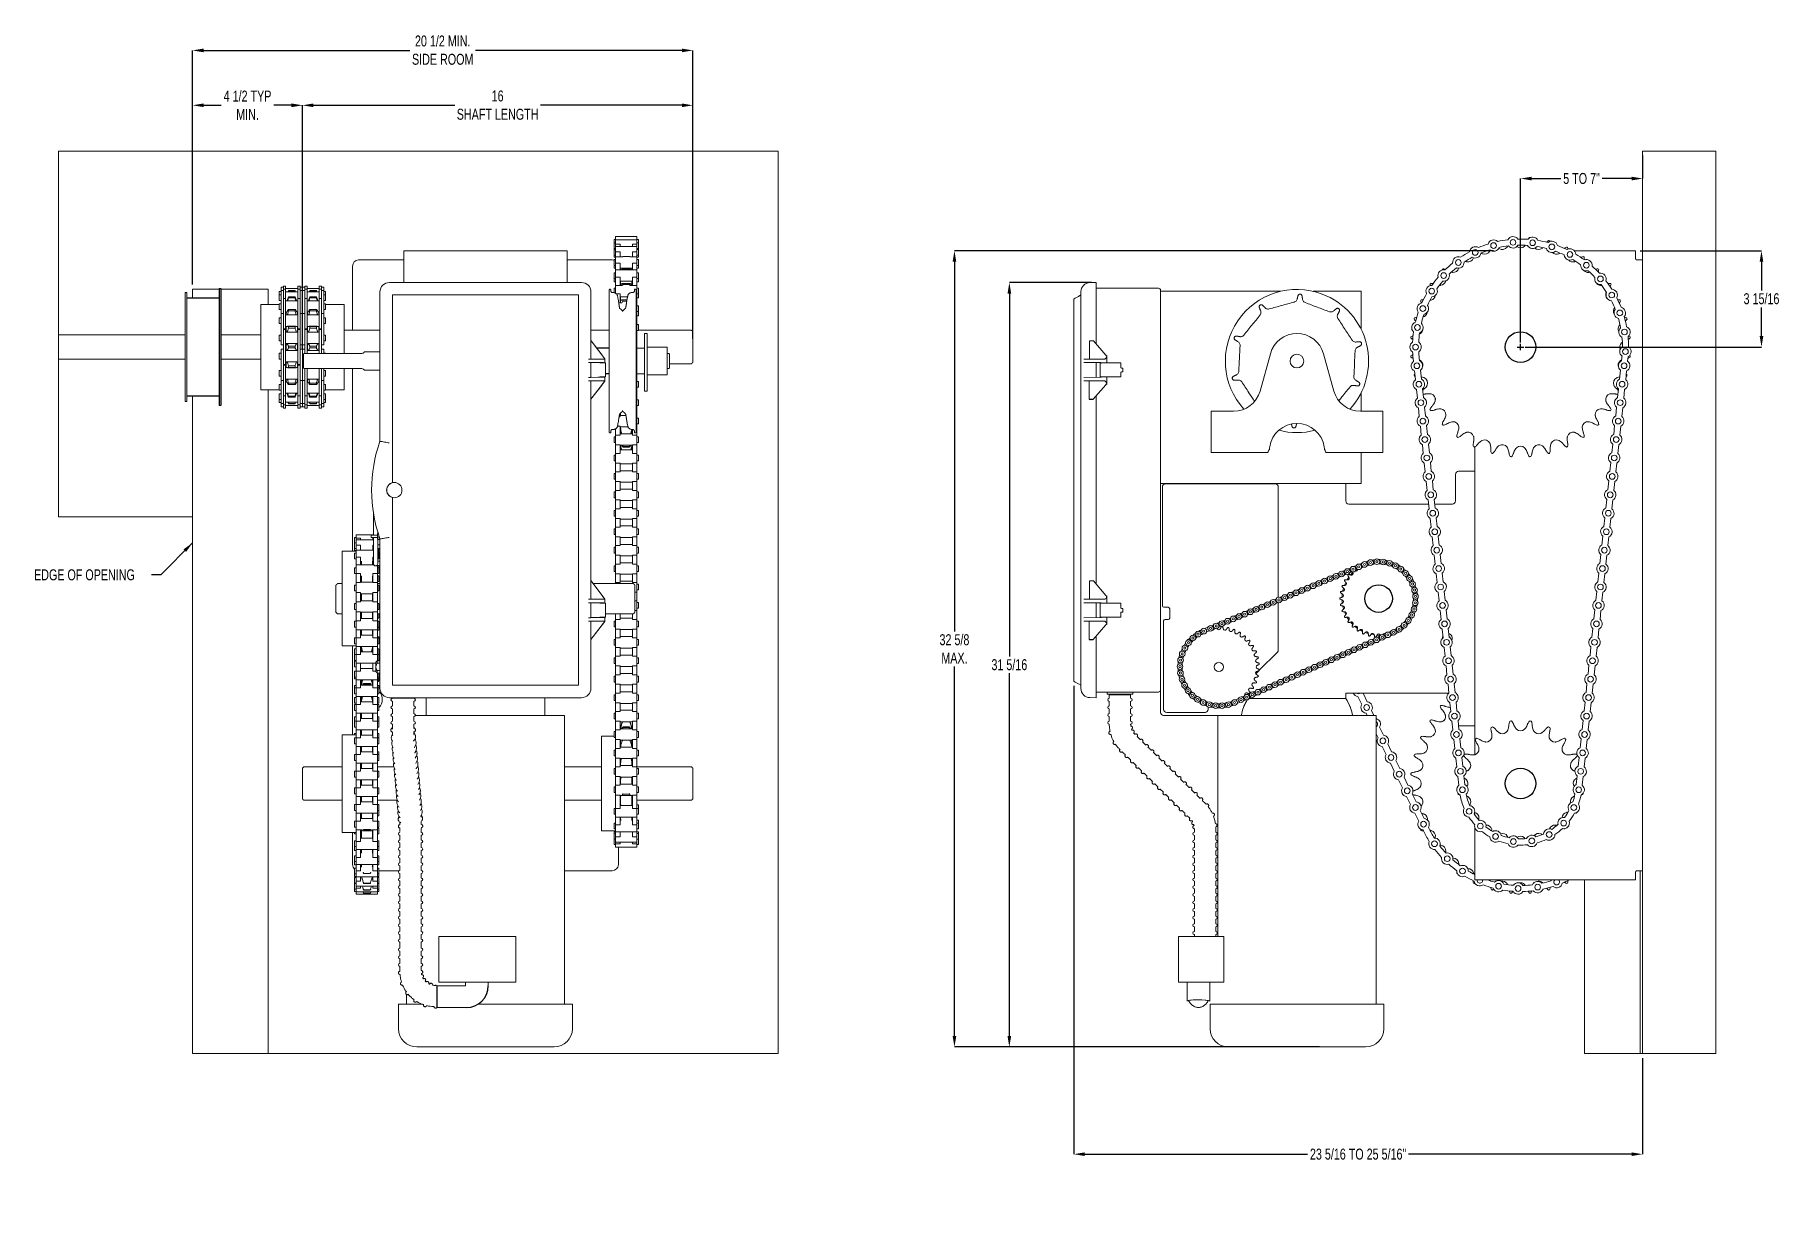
# Model space of a CAD drawing. Header units: inches. Extents: x 0.7 to 24.5, y 4.9 to 20.8.
import ezdxf

# ---------------------------------------------------------------- set-up
doc = ezdxf.new("R2010")
doc.units = ezdxf.units.IN
doc.header["$MEASUREMENT"] = 0
doc.header["$PDSIZE"] = -1
doc.layers.add('DIM', color=1, linetype='Continuous')
doc.styles.add('SLDTEXTSTYLE0', font='ARIAL.TTF', dxfattribs={"width": 0.7})
doc.styles.get("Standard").update_dxf_attribs({"font": 'ARIAL.TTF'})
doc.dimstyles.new('SLDDIMSTYLE0', dxfattribs={"dimtxt": 0.15, "dimasz": 0.15, "dimexe": 0, "dimexo": 0.0625, "dimgap": 0.0375, "dimtad": 0, "dimtih": 1, "dimtoh": 1, "dimdec": 0, "dimlfac": 3, "dimrnd": 1e-09, "dimzin": 12, "dimdsep": 46, "dimtxsty": 'SLDTEXTSTYLE0', "dimsah": 1, "dimcen": 0.09, "dimadec": 0, "dimazin": 0, "dimtfac": 1, "dimtdec": 0, "dimtofl": 0, "dimtmove": 0, "dimatfit": 3, "dimfxl": 0, "dimtolj": 1, "dimtzin": 12, "dimarcsym": 0})
doc.dimstyles.new('SLDDIMSTYLE1', dxfattribs={"dimtxt": 0.15, "dimasz": 0.15, "dimexe": 0, "dimexo": 0.0625, "dimgap": 0.0375, "dimtad": 0, "dimtih": 1, "dimtoh": 1, "dimdec": 0, "dimrnd": 1e-09, "dimzin": 0, "dimdsep": 46, "dimtxsty": 'Standard', "dimsah": 1, "dimcen": 0.09, "dimadec": 0, "dimazin": 0, "dimtfac": 1, "dimtdec": 0, "dimtofl": 0, "dimtmove": 0, "dimatfit": 3, "dimfxl": 0, "dimtolj": 1, "dimtzin": 0, "dimarcsym": 0})

msp = doc.modelspace()

# ---------------------------------------------------------------- texts
at = {"layer": 'DIM', "insert": (0.640583, 13.455315), "char_height": 0.15, "attachment_point": 1, "style": 'SLDTEXTSTYLE0'}
msp.add_mtext('EDGE OF OPENING', dxfattribs=at)

# ---------------------------------------------------------------- blocks, each defined once
blk = doc.blocks.new('*D5')
at = {"layer": 'DEFPOINTS', "color": 0}
for p in [(4.307, 19.796), (2.807, 17.284), (4.307, 16.396)]:
    blk.add_point(p, dxfattribs=at)
at = {"layer": 'DIM', "color": 0, "lineweight": -2}
for p, q in [((2.807, 17.347), (2.807, 19.796)), ((2.957, 19.796), (3.197, 19.796)), ((4.157, 19.796), (3.917, 19.796)), ((4.307, 16.458), (4.307, 19.796))]:
    blk.add_line(p, q, dxfattribs=at)
at = {"layer": 'DIM', "color": 0}
for points in [[(2.957, 19.821), (2.957, 19.771), (2.807, 19.796)], [(4.157, 19.821), (4.157, 19.771), (4.307, 19.796)]]:
    blk.add_solid(points, dxfattribs=at)
at = {"layer": 'DIM', "color": 0, "insert": (3.557, 19.997), "char_height": 0.15, "attachment_point": 2, "style": 'SLDTEXTSTYLE0'}
blk.add_mtext('\\A1;4 1/2 TYP\\PMIN.', dxfattribs=at)
blk = doc.blocks.new('*D6')
at = {"layer": 'DEFPOINTS', "color": 0}
for p in [(9.64, 20.546), (2.807, 17.284), (9.64, 16.545)]:
    blk.add_point(p, dxfattribs=at)
at = {"layer": 'DIM', "color": 0, "lineweight": -2}
for p, q in [((2.807, 17.347), (2.807, 20.546)), ((2.957, 20.546), (5.775, 20.546)), ((9.49, 20.546), (6.672, 20.546)), ((9.64, 16.607), (9.64, 20.546))]:
    blk.add_line(p, q, dxfattribs=at)
at = {"layer": 'DIM', "color": 0}
for points in [[(2.957, 20.571), (2.957, 20.521), (2.807, 20.546)], [(9.49, 20.571), (9.49, 20.521), (9.64, 20.546)]]:
    blk.add_solid(points, dxfattribs=at)
at = {"layer": 'DIM', "color": 0, "insert": (6.223, 20.75), "char_height": 0.15, "attachment_point": 2, "style": 'SLDTEXTSTYLE0'}
blk.add_mtext('\\A1;20 1/2 MIN.\\PSIDE ROOM', dxfattribs=at)
blk = doc.blocks.new('*D7')
at = {"layer": 'DEFPOINTS', "color": 0}
for p in [(9.64, 19.796), (4.307, 17.266), (9.64, 16.702)]:
    blk.add_point(p, dxfattribs=at)
at = {"layer": 'DIM', "color": 0, "lineweight": -2}
for p, q in [((4.307, 17.328), (4.307, 19.796)), ((4.457, 19.796), (6.387, 19.796)), ((9.49, 19.796), (7.56, 19.796)), ((9.64, 16.764), (9.64, 19.796))]:
    blk.add_line(p, q, dxfattribs=at)
at = {"layer": 'DIM', "color": 0}
for points in [[(4.457, 19.821), (4.457, 19.771), (4.307, 19.796)], [(9.49, 19.821), (9.49, 19.771), (9.64, 19.796)]]:
    blk.add_solid(points, dxfattribs=at)
at = {"layer": 'DIM', "color": 0, "insert": (6.973, 19.999), "char_height": 0.15, "attachment_point": 2, "style": 'SLDTEXTSTYLE0'}
blk.add_mtext('\\A1;16\\PSHAFT LENGTH', dxfattribs=at)
blk = doc.blocks.new('*D8')
at = {"color": 0, "linetype": 'ByBlock', "lineweight": -2}
for p, q in [((14.842, 11.865), (14.842, 5.463)), ((22.612, 6.775), (22.612, 5.463)), ((14.992, 5.463), (18.037, 5.463)), ((22.462, 5.463), (19.417, 5.463))]:
    blk.add_line(p, q, dxfattribs=at)
at = {"color": 0, "linetype": 'ByBlock'}
for points in [[(14.842, 5.463), (14.992, 5.438), (14.992, 5.488)], [(22.612, 5.463), (22.462, 5.438), (22.462, 5.488)]]:
    blk.add_solid(points, dxfattribs=at)
at = {"layer": 'DEFPOINTS', "color": 0, "linetype": 'ByBlock'}
for p in [(14.842, 11.927), (22.612, 6.838)]:
    blk.add_point(p, dxfattribs=at)
at = {"color": 0, "linetype": 'ByBlock', "insert": (18.727, 5.463), "char_height": 0.15, "attachment_point": 5, "style": 'SLDTEXTSTYLE0'}
blk.add_mtext('23 5/16 TO 25 5/16"', dxfattribs=at)
blk = doc.blocks.new('*D9')
at = {"color": 0, "linetype": 'ByBlock', "lineweight": -2}
for p, q in [((20.578, 17.808), (13.213, 17.808)), ((13.213, 17.658), (13.213, 12.607)), ((13.213, 7.078), (13.213, 12.129)), ((18.198, 6.928), (13.213, 6.928))]:
    blk.add_line(p, q, dxfattribs=at)
at = {"color": 0, "linetype": 'ByBlock'}
for points in [[(13.213, 17.808), (13.238, 17.658), (13.188, 17.658)], [(13.213, 6.928), (13.238, 7.078), (13.188, 7.078)]]:
    blk.add_solid(points, dxfattribs=at)
at = {"layer": 'DEFPOINTS', "color": 0, "linetype": 'ByBlock'}
for p in [(20.641, 17.808), (18.261, 6.928)]:
    blk.add_point(p, dxfattribs=at)
at = {"color": 0, "linetype": 'ByBlock', "insert": (13.213, 12.368), "char_height": 0.15, "attachment_point": 5, "style": 'SLDTEXTSTYLE0'}
blk.add_mtext('32 5/8\\PMAX.', dxfattribs=at)
blk = doc.blocks.new('*D10')
at = {"layer": 'DEFPOINTS', "color": 0}
for p in [(22.517, 17.808), (24.237, 17.808), (20.946, 16.493)]:
    blk.add_point(p, dxfattribs=at)
at = {"layer": 'DIM', "color": 0, "lineweight": -2}
for p, q in [((22.58, 17.808), (24.237, 17.808)), ((24.237, 17.658), (24.237, 17.265)), ((24.237, 16.643), (24.237, 17.035)), ((21.008, 16.493), (24.237, 16.493))]:
    blk.add_line(p, q, dxfattribs=at)
at = {"layer": 'DIM', "color": 0}
for points in [[(24.212, 17.658), (24.262, 17.658), (24.237, 17.808)], [(24.212, 16.643), (24.262, 16.643), (24.237, 16.493)]]:
    blk.add_solid(points, dxfattribs=at)
at = {"layer": 'DIM', "color": 0, "insert": (24.237, 17.228), "char_height": 0.15, "attachment_point": 2, "style": 'SLDTEXTSTYLE0'}
blk.add_mtext('\\A1;3 15/16', dxfattribs=at)
blk = doc.blocks.new('*D11')
at = {"color": 0, "linetype": 'ByBlock', "lineweight": -2}
for p, q in [((22.612, 19.109), (22.612, 18.795)), ((20.946, 16.555), (20.946, 18.795)), ((21.096, 18.795), (21.498, 18.795)), ((22.462, 18.795), (22.06, 18.795))]:
    blk.add_line(p, q, dxfattribs=at)
at = {"color": 0, "linetype": 'ByBlock'}
for points in [[(20.946, 18.795), (21.096, 18.77), (21.096, 18.82)], [(22.612, 18.795), (22.462, 18.77), (22.462, 18.82)]]:
    blk.add_solid(points, dxfattribs=at)
at = {"layer": 'DEFPOINTS', "color": 0, "linetype": 'ByBlock'}
for p in [(22.612, 19.171), (20.946, 16.493)]:
    blk.add_point(p, dxfattribs=at)
at = {"color": 0, "linetype": 'ByBlock', "insert": (21.779, 18.795), "char_height": 0.15, "attachment_point": 5, "style": 'SLDTEXTSTYLE0'}
blk.add_mtext('5 TO 7"', dxfattribs=at)
blk = doc.blocks.new('*D12')
at = {"color": 0, "linetype": 'ByBlock', "lineweight": -2}
for p, q in [((15.086, 17.374), (13.963, 17.374)), ((13.963, 17.224), (13.963, 12.266)), ((13.963, 7.078), (13.963, 12.036)), ((16.892, 6.928), (13.963, 6.928))]:
    blk.add_line(p, q, dxfattribs=at)
at = {"color": 0, "linetype": 'ByBlock'}
for points in [[(13.963, 17.374), (13.988, 17.224), (13.938, 17.224)], [(13.963, 6.928), (13.988, 7.078), (13.938, 7.078)]]:
    blk.add_solid(points, dxfattribs=at)
at = {"layer": 'DEFPOINTS', "color": 0, "linetype": 'ByBlock'}
for p in [(15.148, 17.374), (16.954, 6.928)]:
    blk.add_point(p, dxfattribs=at)
at = {"color": 0, "linetype": 'ByBlock', "insert": (13.963, 12.151), "char_height": 0.15, "attachment_point": 5, "style": 'SLDTEXTSTYLE0'}
blk.add_mtext('31 5/16', dxfattribs=at)

# ---------------------------------------------------------------- dimensions: what is measured, and where the dimension line sits
at = {"layer": 'DIM'}
for base, p1, p2, text, picture, middle in [((9.640037, 20.546003), (2.806704, 17.284337), (9.640037, 16.544753), '<> MIN.\\PSIDE ROOM', '*D6', (6.22337, 20.546003)), ((4.307293, 19.796003), (2.806704, 17.284337), (4.307293, 16.395553), '<> TYP\\PMIN.', '*D5', (3.556998, 19.796003)), ((9.640037, 19.796003), (4.30687, 17.265771), (9.640037, 16.701837), '<>\\PSHAFT LENGTH', '*D7', (6.973454, 19.796003)), ((22.612288, 18.794683), (20.945621, 16.49267), (22.612288, 19.171003), '<> TO 7"', '*D11', (21.778955, 18.794683)), ((22.612288, 5.46256), (14.842212, 11.927062), (22.612288, 6.83767), '<> TO 25 5/16"', '*D8', (18.72725, 5.46256))]:
    dim = msp.add_linear_dim(base=base, p1=p1, p2=p2, text=text, dimstyle='SLDDIMSTYLE0', override={"dimdec": 4, "dimlunit": 5, "dimfrac": 2}, dxfattribs=at)
    dim.commit()
    dim.dimension.update_dxf_attribs({"geometry": picture, "text_midpoint": middle})
dim = msp.add_linear_dim(base=(13.213003, 17.80767), p1=(18.260724, 6.927887), p2=(20.640821, 17.80767), angle=90, text='<>\\PMAX.', dimstyle='SLDDIMSTYLE0', override={"dimdec": 4, "dimlunit": 5, "dimfrac": 2}, dxfattribs=at)
dim.commit()
dim.dimension.update_dxf_attribs({"geometry": '*D9', "text_midpoint": (13.213003, 12.367778)})
for base, p1, p2, picture, middle in [((24.237288, 17.80767), (20.945621, 16.49267), (22.517488, 17.80767), '*D10', (24.237288, 17.15017)), ((13.963003, 17.374423), (16.954121, 6.927887), (15.148017, 17.374423), '*D12', (13.963003, 12.151155))]:
    dim = msp.add_linear_dim(base=base, p1=p1, p2=p2, angle=90, dimstyle='SLDDIMSTYLE0', override={"dimdec": 4, "dimlunit": 5, "dimfrac": 2}, dxfattribs=at)
    dim.commit()
    dim.dimension.update_dxf_attribs({"geometry": picture, "text_midpoint": middle})

# ---------------------------------------------------------------- linework, layer by layer
at = {"color": 7, "linetype": 'Continuous', "lineweight": 15}
for p, q in [((0.97337, 19.171003), (0.97337, 16.659337)), ((10.806704, 19.171003), (0.97337, 19.171003)), ((10.806704, 6.83767), (10.806704, 19.171003)), ((23.612288, 19.171003), (22.612288, 19.171003)), ((22.612288, 6.83767), (22.612288, 19.171003)), ((23.612288, 6.83767), (23.612288, 19.171003)), ((8.563371, 17.962034), (8.563371, 17.962135)), ((8.563371, 17.917917), (8.563371, 17.962034)), ((8.563371, 17.916614), (8.563371, 17.917917)), ((8.563371, 17.839917), (8.563371, 17.916614)), ((8.584037, 17.958357), (8.584037, 18.001301)), ((8.584037, 17.958357), (8.646704, 17.958357)), ((8.584037, 17.957083), (8.584037, 17.958357)), ((8.584037, 17.900524), (8.584037, 17.957083)), ((8.584037, 17.900524), (8.646704, 17.900524)), ((8.584037, 17.864342), (8.584037, 17.900524)), ((8.646704, 17.958357), (8.646704, 17.957083)), ((8.646704, 17.900524), (8.646704, 17.864342)), ((8.813371, 17.958357), (8.813371, 17.957083)), ((8.813371, 17.958357), (8.876038, 17.958357)), ((8.813371, 17.900524), (8.876038, 17.900524)), ((8.813371, 17.900524), (8.813371, 17.864342)), ((8.876038, 17.958357), (8.876038, 18.001301)), ((8.876038, 17.958357), (8.876038, 17.957083)), ((8.876038, 17.900524), (8.876038, 17.957083)), ((8.876038, 17.900524), (8.876038, 17.864342)), ((8.896704, 17.962034), (8.896704, 17.962135)), ((8.896704, 17.917917), (8.896704, 17.962034)), ((8.896704, 17.916614), (8.896704, 17.917917)), ((8.896704, 17.839917), (8.896704, 17.916614)), ((5.074404, 17.68267), (5.690037, 17.68267)), ((5.690037, 17.374423), (5.690037, 17.80767)), ((5.784837, 17.80767), (5.690037, 17.80767)), ((7.82857, 17.80767), (5.784837, 17.80767)), ((7.92337, 17.80767), (7.82857, 17.80767)), ((7.92337, 17.374423), (7.92337, 17.80767)), ((8.01817, 17.68267), (7.92337, 17.68267)), ((8.01817, 17.68267), (8.539004, 17.68267)), ((8.563371, 17.825175), (8.563371, 17.839917)), ((8.563371, 17.82135), (8.563371, 17.825175)), ((8.563371, 17.747175), (8.563371, 17.82135)), ((8.563371, 17.718926), (8.563371, 17.747175)), ((8.563371, 17.679578), (8.563371, 17.687157)), ((8.563371, 17.609157), (8.563371, 17.679578)), ((8.584037, 17.793412), (8.584037, 17.864342)), ((8.584037, 17.793412), (8.646704, 17.793412)), ((8.584037, 17.726323), (8.584037, 17.793412)), ((8.584037, 17.640768), (8.584037, 17.726323)), ((8.646704, 17.793412), (8.646704, 17.726323)), ((8.684704, 17.725459), (8.684704, 17.729421)), ((8.684704, 17.729421), (8.775038, 17.729421)), ((8.775038, 17.725459), (8.775038, 17.729421)), ((8.813371, 17.793412), (8.876038, 17.793412)), ((8.813371, 17.793412), (8.813371, 17.726323)), ((8.876038, 17.793412), (8.876038, 17.864342)), ((8.876038, 17.793412), (8.876038, 17.726323)), ((8.876038, 17.640768), (8.876038, 17.726323)), ((8.896704, 17.825175), (8.896704, 17.839917)), ((8.896704, 17.82135), (8.896704, 17.825175)), ((8.896704, 17.747175), (8.896704, 17.82135)), ((8.896704, 17.718926), (8.896704, 17.747175)), ((8.896704, 17.679578), (8.896704, 17.687157)), ((8.896704, 17.609157), (8.896704, 17.679578)), ((20.526936, 17.80767), (20.487548, 17.80767)), ((22.434155, 17.80767), (21.681166, 17.80767)), ((22.434155, 17.80767), (22.517488, 17.80767)), ((22.517488, 17.80767), (22.517488, 17.75287)), ((22.517488, 17.71287), (22.517488, 17.75287)), ((22.517488, 17.71287), (22.517488, 17.70267)), ((22.557488, 17.68267), (22.537488, 17.68267)), ((22.557488, 17.68267), (22.612288, 17.68267)), ((4.99107, 17.599337), (4.99107, 16.721837)), ((8.563371, 17.571001), (8.563371, 17.609157)), ((8.563371, 17.49626), (8.563371, 17.508692)), ((8.563371, 17.430692), (8.563371, 17.49626)), ((8.563371, 17.383967), (8.563371, 17.430692)), ((8.584037, 17.640768), (8.646704, 17.640768)), ((8.584037, 17.547859), (8.584037, 17.640768)), ((8.584037, 17.447938), (8.584037, 17.547859)), ((8.584037, 17.447938), (8.646704, 17.447938)), ((8.584037, 17.335174), (8.584037, 17.447938)), ((8.646704, 17.640768), (8.646704, 17.547859)), ((8.646704, 17.447938), (8.646704, 17.335174)), ((8.653371, 17.56999), (8.653371, 17.547859)), ((8.684704, 17.549846), (8.684704, 17.562091)), ((8.684704, 17.562091), (8.775038, 17.562091)), ((8.775038, 17.549846), (8.684704, 17.549846)), ((8.775038, 17.549846), (8.775038, 17.562091)), ((8.806371, 17.547859), (8.806371, 17.56999)), ((8.813371, 17.640768), (8.813371, 17.547859)), ((8.813371, 17.640768), (8.876038, 17.640768)), ((8.813371, 17.447938), (8.876038, 17.447938)), ((8.813371, 17.447938), (8.813371, 17.335174)), ((8.876038, 17.640768), (8.876038, 17.547859)), ((8.876038, 17.447938), (8.876038, 17.547859)), ((8.876038, 17.447938), (8.876038, 17.335174)), ((8.896704, 17.571001), (8.896704, 17.609157)), ((8.896704, 17.49626), (8.896704, 17.508692)), ((8.896704, 17.430692), (8.896704, 17.49626)), ((8.896704, 17.383967), (8.896704, 17.430692)), ((2.806704, 17.164867), (2.806704, 17.284337)), ((2.806704, 17.284337), (3.167537, 17.284337)), ((3.194204, 17.284337), (3.286704, 17.284337)), ((3.340037, 17.284337), (3.286704, 17.284337)), ((3.380037, 17.284337), (3.340037, 17.284337)), ((3.380037, 17.284337), (3.413037, 17.284337)), ((3.413037, 17.284337), (3.446037, 17.284337)), ((3.446037, 17.284337), (3.840037, 17.284337)), ((3.840037, 17.076003), (3.840037, 17.284337)), ((3.99087, 17.208104), (3.99087, 17.251516)), ((3.99087, 17.162332), (3.99087, 17.208104)), ((4.01487, 17.265771), (4.01487, 17.309183)), ((4.01487, 17.231669), (4.01487, 17.265771)), ((4.01487, 17.139203), (4.01487, 17.231669)), ((4.046204, 17.294769), (4.046204, 17.32585)), ((4.046204, 17.282438), (4.046204, 17.294769)), ((4.046204, 17.196098), (4.046204, 17.282438)), ((4.046204, 17.157438), (4.046204, 17.196098)), ((4.077537, 17.294769), (4.077537, 17.32585)), ((4.077537, 17.282438), (4.077537, 17.294769)), ((4.077537, 17.157438), (4.077537, 17.282438)), ((4.11612, 17.262514), (4.11612, 17.266649)), ((4.11612, 17.266649), (4.20662, 17.266649)), ((4.20662, 17.262514), (4.11612, 17.262514)), ((4.11612, 17.165525), (4.11612, 17.177431)), ((4.11612, 17.177431), (4.20662, 17.177431)), ((4.20662, 17.262514), (4.20662, 17.266649)), ((4.20662, 17.165525), (4.20662, 17.177431)), ((4.244204, 17.294769), (4.244204, 17.32585)), ((4.244204, 17.282438), (4.244204, 17.294769)), ((4.244204, 17.157438), (4.244204, 17.282438)), ((4.275537, 17.294769), (4.275537, 17.32585)), ((4.275537, 17.282438), (4.275537, 17.294769)), ((4.275537, 17.196098), (4.275537, 17.282438)), ((4.275537, 17.157438), (4.275537, 17.196098)), ((4.30687, 17.264398), (4.30687, 17.309183)), ((4.30687, 17.265771), (4.30687, 17.309183)), ((4.30687, 17.231669), (4.30687, 17.265771)), ((4.30687, 17.231669), (4.30687, 17.265771)), ((4.30687, 17.139203), (4.30687, 17.231669)), ((4.30687, 17.139203), (4.30687, 17.231669)), ((4.338204, 17.294769), (4.338204, 17.32585)), ((4.338204, 17.282438), (4.338204, 17.294769)), ((4.338204, 17.196098), (4.338204, 17.282438)), ((4.338204, 17.15723), (4.338204, 17.196098)), ((4.369537, 17.294769), (4.369537, 17.32585)), ((4.369537, 17.282438), (4.369537, 17.294769)), ((4.369537, 17.157438), (4.369537, 17.282438)), ((4.407787, 17.266649), (4.407787, 17.262514)), ((4.407787, 17.266649), (4.498287, 17.266649)), ((4.498287, 17.262514), (4.407787, 17.262514)), ((4.407787, 17.177431), (4.407787, 17.165525)), ((4.407787, 17.177431), (4.498287, 17.177431)), ((4.498287, 17.266649), (4.498287, 17.262514)), ((4.498287, 17.177431), (4.498287, 17.165525)), ((4.536204, 17.294769), (4.536204, 17.32585)), ((4.536204, 17.282438), (4.536204, 17.294769)), ((4.536204, 17.157438), (4.536204, 17.282438)), ((4.567537, 17.294769), (4.567537, 17.32585)), ((4.567537, 17.282438), (4.567537, 17.294769)), ((4.567537, 17.196098), (4.567537, 17.282438)), ((4.567537, 17.15723), (4.567537, 17.196098)), ((4.59887, 17.265771), (4.59887, 17.309183)), ((4.59887, 17.231669), (4.59887, 17.265771)), ((4.59887, 17.139203), (4.59887, 17.231669)), ((4.62287, 17.208104), (4.62287, 17.251516)), ((4.62287, 17.130104), (4.62287, 17.208104)), ((5.36612, 17.245787), (5.36612, 15.204744)), ((8.119756, 17.374423), (5.494756, 17.374423)), ((5.536423, 14.64987), (5.536423, 17.20412)), ((8.07809, 17.20412), (5.536423, 17.20412)), ((8.07809, 11.870787), (8.07809, 17.20412)), ((8.248393, 16.57912), (8.248393, 17.245787)), ((8.495137, 17.27983), (8.495137, 15.386204)), ((8.563371, 17.277813), (8.563371, 17.296028)), ((8.563371, 17.236091), (8.563371, 17.277813)), ((8.584037, 17.228558), (8.584037, 17.335195)), ((8.593221, 17.22167), (8.646704, 17.22167)), ((8.646704, 17.22167), (8.646704, 17.094719)), ((8.653371, 17.391525), (8.653371, 17.335896)), ((8.653371, 17.178861), (8.653371, 17.133663)), ((8.684704, 17.348082), (8.684704, 17.362267)), ((8.684704, 17.362267), (8.775038, 17.362267)), ((8.775038, 17.348082), (8.684704, 17.348082)), ((8.775038, 17.348082), (8.775038, 17.362267)), ((8.806371, 17.335896), (8.806371, 17.391525)), ((8.86627, 15.323276), (8.86627, 17.27983)), ((8.86627, 17.22167), (8.876038, 17.22167)), ((8.876038, 17.22167), (8.876038, 17.335195)), ((8.876038, 17.22167), (8.876038, 17.094719)), ((8.896704, 17.277813), (8.896704, 17.296028)), ((8.896704, 17.218028), (8.896704, 17.277813)), ((8.896704, 17.164368), (8.896704, 17.218028)), ((14.939683, 17.245787), (14.939683, 17.247949)), ((14.939683, 11.82912), (14.939683, 17.245787)), ((15.062501, 17.37293), (15.148016, 17.374423)), ((15.148016, 17.374423), (15.148016, 17.245787)), ((15.148016, 17.296553), (15.992277, 17.296553)), ((15.148016, 16.536374), (15.148016, 17.245787)), ((15.992277, 17.296553), (15.998944, 17.296553)), ((16.028877, 17.26662), (16.028877, 13.473586)), ((16.028955, 17.254887), (17.672117, 17.254887)), ((16.028955, 17.254887), (16.028955, 16.00322)), ((16.068954, 17.254887), (16.068954, 17.254888)), ((18.111125, 17.254887), (18.767788, 17.254887)), ((18.767788, 16.744274), (18.767788, 17.254887)), ((19.778954, 17.186006), (19.778954, 17.194447)), ((3.73787, 17.076003), (3.73787, 15.918199)), ((3.99087, 17.130104), (3.99087, 17.162332)), ((3.99087, 17.014228), (3.99087, 17.083104)), ((3.99087, 17.005104), (3.99087, 17.014228)), ((4.01487, 16.94926), (4.01487, 17.139203)), ((4.01487, 16.853155), (4.01487, 16.94926)), ((4.046204, 17.056997), (4.046204, 17.157438)), ((4.046204, 16.961241), (4.046204, 17.056997)), ((4.046204, 16.802519), (4.046204, 16.961241)), ((4.077537, 17.056997), (4.077537, 17.157438)), ((4.077537, 16.961241), (4.077537, 17.056997)), ((4.077537, 16.73926), (4.077537, 16.961241)), ((4.08487, 16.96512), (4.08487, 16.965938)), ((4.08487, 16.93076), (4.08487, 16.96512)), ((4.20662, 17.165525), (4.11612, 17.165525)), ((4.11612, 16.987379), (4.11612, 17.00562)), ((4.11612, 17.00562), (4.20662, 17.00562)), ((4.20662, 16.987379), (4.11612, 16.987379)), ((4.20662, 16.987379), (4.20662, 17.00562)), ((4.23787, 16.96512), (4.23787, 16.965938)), ((4.23787, 16.93076), (4.23787, 16.96512)), ((4.244204, 17.056997), (4.244204, 17.157438)), ((4.244204, 16.961241), (4.244204, 17.056997)), ((4.244204, 16.73926), (4.244204, 16.961241)), ((4.275537, 17.056997), (4.275537, 17.157438)), ((4.275537, 16.961241), (4.275537, 17.056997)), ((4.275537, 16.802519), (4.275537, 16.961241)), ((4.30687, 16.94926), (4.30687, 17.139203)), ((4.30687, 16.94926), (4.30687, 17.139203)), ((4.30687, 16.853155), (4.30687, 16.94926)), ((4.30687, 16.853155), (4.30687, 16.94926)), ((4.338204, 17.056997), (4.338204, 17.157438)), ((4.338204, 16.961241), (4.338204, 17.056997)), ((4.338204, 16.802519), (4.338204, 16.961241)), ((4.369537, 17.056997), (4.369537, 17.157438)), ((4.369537, 16.961241), (4.369537, 17.056997)), ((4.369537, 16.73926), (4.369537, 16.961241)), ((4.376537, 16.965851), (4.376537, 16.96512)), ((4.376537, 16.96512), (4.376537, 16.93076)), ((4.498287, 17.165525), (4.407787, 17.165525)), ((4.407787, 17.00562), (4.407787, 16.987379)), ((4.407787, 17.00562), (4.498287, 17.00562)), ((4.498287, 16.987379), (4.407787, 16.987379)), ((4.498287, 17.00562), (4.498287, 16.987379)), ((4.529537, 16.965851), (4.529537, 16.96512)), ((4.529537, 16.96512), (4.529537, 16.93076)), ((4.536204, 17.056997), (4.536204, 17.157438)), ((4.536204, 16.961241), (4.536204, 17.056997)), ((4.536204, 16.73926), (4.536204, 16.961241)), ((4.567537, 17.056997), (4.567537, 17.157438)), ((4.567537, 16.961241), (4.567537, 17.056997)), ((4.567537, 16.802519), (4.567537, 16.961241)), ((4.59887, 16.94926), (4.59887, 17.139203)), ((4.59887, 16.853155), (4.59887, 16.94926)), ((4.62287, 17.005104), (4.62287, 17.083104)), ((4.876537, 17.076003), (4.876537, 16.405553)), ((8.646704, 17.094719), (8.62767, 17.094719)), ((8.653371, 17.095775), (8.653371, 17.133663)), ((8.684704, 17.120327), (8.684704, 17.136021)), ((8.684704, 17.136021), (8.740376, 17.136021)), ((8.737851, 17.120327), (8.684704, 17.120327)), ((8.876038, 17.094719), (8.86627, 17.094719)), ((8.86627, 16.969884), (8.876038, 16.969884)), ((8.876038, 16.969884), (8.876038, 17.094719)), ((8.876038, 16.969884), (8.876038, 16.83319)), ((8.896704, 17.031884), (8.896704, 17.056609)), ((8.896704, 16.978609), (8.896704, 17.031884)), ((8.896704, 16.919893), (8.896704, 16.978609)), ((3.99087, 16.822717), (3.99087, 16.891593)), ((3.99087, 16.813593), (3.99087, 16.822717)), ((4.01487, 16.679375), (4.01487, 16.853155)), ((4.046204, 16.721382), (4.046204, 16.802519)), ((4.046204, 16.55517), (4.046204, 16.721382)), ((4.077537, 16.55517), (4.077537, 16.731003)), ((4.08487, 16.695837), (4.08487, 16.774426)), ((4.11612, 16.749564), (4.11612, 16.77194)), ((4.11612, 16.77194), (4.20662, 16.77194)), ((4.20662, 16.749564), (4.11612, 16.749564)), ((4.20662, 16.749564), (4.20662, 16.77194)), ((4.23787, 16.695837), (4.23787, 16.774426)), ((4.244204, 16.731003), (4.244204, 16.73926)), ((4.244204, 16.55517), (4.244204, 16.731003)), ((4.275537, 16.721382), (4.275537, 16.802519)), ((4.275537, 16.55517), (4.275537, 16.721382)), ((4.30687, 16.679375), (4.30687, 16.853155)), ((4.30687, 16.679375), (4.30687, 16.853155)), ((4.338204, 16.721837), (4.338204, 16.802519)), ((4.338204, 16.55517), (4.338204, 16.721837)), ((4.369537, 16.731003), (4.369537, 16.73926)), ((4.369537, 16.55517), (4.369537, 16.731003)), ((4.376537, 16.774426), (4.376537, 16.695837)), ((4.407787, 16.77194), (4.407787, 16.749564)), ((4.407787, 16.77194), (4.498287, 16.77194)), ((4.498287, 16.749564), (4.407787, 16.749564)), ((4.498287, 16.77194), (4.498287, 16.749564)), ((4.529537, 16.774426), (4.529537, 16.695837)), ((4.536204, 16.55517), (4.536204, 16.731003)), ((4.567537, 16.721837), (4.567537, 16.802519)), ((4.567537, 16.55517), (4.567537, 16.721837)), ((4.59887, 16.679375), (4.59887, 16.853155)), ((4.62287, 16.813593), (4.62287, 16.891593)), ((8.876038, 16.83319), (8.86627, 16.83319)), ((8.86627, 16.701394), (8.876038, 16.701394)), ((8.876038, 16.701394), (8.876038, 16.83319)), ((8.876038, 16.701394), (8.876038, 16.559742)), ((8.896704, 16.767079), (8.896704, 16.798815)), ((8.896704, 16.720815), (8.896704, 16.767079)), ((9.640037, 16.701837), (9.640037, 16.544753)), ((0.97337, 16.351281), (0.97337, 16.659337)), ((3.99087, 16.57867), (3.99087, 16.65667)), ((4.01487, 16.521003), (4.01487, 16.679375)), ((4.01487, 16.305965), (4.01487, 16.464337)), ((4.046204, 16.43017), (4.046204, 16.55517)), ((4.077537, 16.43017), (4.077537, 16.55517)), ((4.08487, 16.445837), (4.08487, 16.539503)), ((4.11612, 16.480764), (4.11612, 16.504576)), ((4.11612, 16.504576), (4.20662, 16.504576)), ((4.20662, 16.480764), (4.11612, 16.480764)), ((4.20662, 16.480764), (4.20662, 16.504576)), ((4.23787, 16.445837), (4.23787, 16.539503)), ((4.244204, 16.43017), (4.244204, 16.55517)), ((4.275537, 16.43017), (4.275537, 16.55517)), ((4.306704, 16.464337), (4.306704, 16.521003)), ((4.30687, 16.521003), (4.30687, 16.679375)), ((4.30687, 16.521003), (4.30687, 16.679375)), ((4.30687, 16.305965), (4.30687, 16.464337)), ((4.30687, 16.305965), (4.30687, 16.464337)), ((4.338204, 16.43017), (4.338204, 16.55517)), ((4.369537, 16.43017), (4.369537, 16.55517)), ((4.376537, 16.539503), (4.376537, 16.445837)), ((4.407787, 16.504576), (4.407787, 16.480764)), ((4.407787, 16.504576), (4.498287, 16.504576)), ((4.498287, 16.480764), (4.407787, 16.480764)), ((4.498287, 16.504576), (4.498287, 16.480764)), ((4.529537, 16.539503), (4.529537, 16.445837)), ((4.536204, 16.43017), (4.536204, 16.55517)), ((4.567537, 16.43017), (4.567537, 16.55517)), ((4.59887, 16.521003), (4.59887, 16.679375)), ((4.59887, 16.405553), (4.59887, 16.464337)), ((4.62287, 16.57867), (4.62287, 16.65667)), ((8.246783, 16.57912), (8.246783, 16.32912)), ((8.436297, 16.331909), (8.248635, 16.57912)), ((8.249524, 16.57912), (8.400531, 16.380195)), ((8.876038, 16.131719), (8.876038, 16.559742)), ((8.98137, 16.401506), (8.98137, 16.67822)), ((9.01737, 16.401506), (9.01737, 16.67822)), ((9.28737, 16.489053), (9.28737, 16.114053)), ((9.640037, 16.440587), (9.640037, 16.544753)), ((15.058847, 16.57912), (15.058847, 16.32912)), ((15.058847, 16.57912), (15.060913, 16.57912)), ((15.111832, 16.57912), (15.060913, 16.57912)), ((15.111832, 16.57912), (15.280225, 16.380195)), ((0.97337, 16.326003), (0.97337, 16.351281)), ((0.97337, 16.326003), (0.97337, 14.171003)), ((3.99087, 16.32867), (3.99087, 16.40667)), ((4.01487, 16.132185), (4.01487, 16.305965)), ((4.046204, 16.263958), (4.046204, 16.43017)), ((4.046204, 16.182821), (4.046204, 16.263958)), ((4.077537, 16.254337), (4.077537, 16.43017)), ((4.077537, 16.024099), (4.077537, 16.24608)), ((4.08487, 16.210913), (4.08487, 16.289503)), ((4.11612, 16.2134), (4.11612, 16.235776)), ((4.11612, 16.235776), (4.20662, 16.235776)), ((4.20662, 16.2134), (4.20662, 16.235776)), ((4.23787, 16.210913), (4.23787, 16.289503)), ((4.244204, 16.254337), (4.244204, 16.43017)), ((4.244204, 16.24608), (4.244204, 16.254337)), ((4.244204, 16.024099), (4.244204, 16.24608)), ((4.275537, 16.263958), (4.275537, 16.43017)), ((4.275537, 16.182821), (4.275537, 16.263958)), ((4.30687, 16.132185), (4.30687, 16.305965)), ((4.30687, 16.132185), (4.30687, 16.305965)), ((4.320704, 16.207553), (4.320704, 16.395553)), ((4.338204, 16.405553), (4.338204, 16.43017)), ((4.369537, 16.405553), (4.369537, 16.43017)), ((4.536204, 16.405553), (4.536204, 16.43017)), ((4.567537, 16.405553), (4.567537, 16.43017)), ((4.62287, 16.405553), (4.62287, 16.40667)), ((8.215786, 16.32912), (8.429682, 16.32912)), ((8.215786, 16.281483), (8.414916, 16.279507)), ((8.248393, 16.280035), (8.2469, 16.280781)), ((8.342427, 16.27912), (8.248393, 16.280035)), ((8.248393, 16.078205), (8.248393, 16.280035)), ((8.446726, 16.274953), (8.367406, 16.274953)), ((8.429682, 16.32912), (8.438393, 16.32912)), ((8.436297, 16.331909), (8.436297, 16.32912)), ((8.438393, 16.274953), (8.438393, 16.32912)), ((8.98137, 15.8916), (8.98137, 16.401506)), ((9.01737, 15.8916), (9.01737, 16.401506)), ((9.320704, 16.395553), (9.320704, 16.207553)), ((9.640037, 16.440587), (9.640037, 16.283503)), ((14.982135, 16.32912), (15.225361, 16.32912)), ((14.982135, 16.281483), (15.20857, 16.279507)), ((15.148016, 16.078205), (15.148016, 16.280035)), ((15.30121, 16.274953), (15.204544, 16.274953)), ((15.225361, 16.32912), (15.241211, 16.32912)), ((15.241211, 16.32912), (15.264544, 16.32912)), ((15.264544, 16.32912), (15.270181, 16.32912)), ((15.270181, 16.331909), (15.270181, 16.32912)), ((15.280225, 16.380195), (15.292435, 16.365771)), ((15.280225, 16.380195), (15.294489, 16.370855)), ((15.294489, 16.328394), (15.294489, 16.370855)), ((15.321211, 16.274953), (15.30121, 16.274953)), ((15.484544, 16.274953), (15.321211, 16.274953)), ((15.484544, 16.21412), (15.484544, 16.274953)), ((17.388117, 15.8916), (17.528458, 16.401506)), ((18.254784, 16.401506), (18.395125, 15.8916)), ((19.478179, 16.33552), (19.482255, 16.297453)), ((19.561038, 16.344393), (19.565115, 16.306327)), ((22.326128, 16.306327), (22.330204, 16.344393)), ((22.408987, 16.297453), (22.413064, 16.33552)), ((3.99087, 16.093747), (3.99087, 16.171747)), ((4.01487, 16.03608), (4.01487, 16.132185)), ((4.01487, 15.846137), (4.01487, 16.03608)), ((4.046204, 16.024099), (4.046204, 16.182821)), ((4.046204, 15.928343), (4.046204, 16.024099)), ((4.077537, 15.928343), (4.077537, 16.024099)), ((4.08487, 16.020219), (4.08487, 16.05458)), ((4.08487, 16.019489), (4.08487, 16.020219)), ((4.20662, 16.2134), (4.11612, 16.2134)), ((4.11612, 15.97972), (4.11612, 15.997961)), ((4.11612, 15.997961), (4.20662, 15.997961)), ((4.20662, 15.97972), (4.20662, 15.997961)), ((4.23787, 16.020219), (4.23787, 16.05458)), ((4.23787, 16.019402), (4.23787, 16.020219)), ((4.244204, 15.928343), (4.244204, 16.024099)), ((4.275537, 16.024099), (4.275537, 16.182821)), ((4.275537, 15.928343), (4.275537, 16.024099)), ((4.30687, 16.03608), (4.30687, 16.132185)), ((4.30687, 16.03608), (4.30687, 16.132185)), ((4.30687, 15.846137), (4.30687, 16.03608)), ((4.30687, 15.846137), (4.30687, 16.03608)), ((4.338204, 16.182821), (4.338204, 16.197553)), ((4.338204, 16.024099), (4.338204, 16.182821)), ((4.338204, 15.928343), (4.338204, 16.024099)), ((4.369537, 16.024099), (4.369537, 16.197553)), ((4.369537, 15.928343), (4.369537, 16.024099)), ((4.376537, 16.05458), (4.376537, 16.020219)), ((4.376537, 16.020219), (4.376537, 16.019188)), ((4.407787, 15.997961), (4.407787, 15.97972)), ((4.407787, 15.997961), (4.498287, 15.997961)), ((4.498287, 15.997961), (4.498287, 15.97972)), ((4.529537, 16.05458), (4.529537, 16.020219)), ((4.529537, 16.020219), (4.529537, 16.019188)), ((4.536204, 16.024099), (4.536204, 16.197553)), ((4.536204, 15.928343), (4.536204, 16.024099)), ((4.567537, 16.182821), (4.567537, 16.197553)), ((4.567537, 16.024099), (4.567537, 16.182821)), ((4.567537, 15.928343), (4.567537, 16.024099)), ((4.59887, 16.132185), (4.59887, 16.197553)), ((4.59887, 16.03608), (4.59887, 16.132185)), ((4.59887, 15.846137), (4.59887, 16.03608)), ((4.62287, 16.162623), (4.62287, 16.171747)), ((4.62287, 16.093747), (4.62287, 16.162623)), ((4.876537, 16.197553), (4.876537, 15.909337)), ((4.99107, 16.197553), (4.99107, 13.700232)), ((8.414916, 16.078733), (8.215786, 16.076757)), ((8.429682, 16.02912), (8.215786, 16.02912)), ((8.246541, 15.77912), (8.246541, 16.02912)), ((8.246541, 15.77912), (8.436127, 16.026127)), ((8.2469, 16.077458), (8.248393, 16.078205)), ((8.248393, 16.078205), (8.342427, 16.07912)), ((8.249037, 16.078211), (8.249037, 16.083287)), ((8.367406, 16.083287), (8.446726, 16.083287)), ((8.400531, 15.978586), (8.411371, 15.992715)), ((8.411371, 15.992344), (8.400531, 15.978373)), ((8.411371, 15.992715), (8.411371, 15.992344)), ((8.438393, 16.02912), (8.429682, 16.02912)), ((8.436127, 16.026127), (8.436127, 16.02912)), ((8.438393, 16.02912), (8.438393, 16.083287)), ((8.86627, 16.04556), (8.876038, 16.04556)), ((8.876038, 16.131719), (8.876038, 16.04556)), ((8.876038, 16.04556), (8.876038, 15.914041)), ((8.896704, 16.023237), (8.896704, 15.945237)), ((15.20857, 16.078733), (14.982135, 16.076757)), ((15.225361, 16.02912), (14.982135, 16.02912)), ((15.054965, 15.77912), (15.054965, 16.02912)), ((15.204544, 16.083287), (15.30121, 16.083287)), ((15.241211, 16.02912), (15.225361, 16.02912)), ((15.264544, 16.02912), (15.241211, 16.02912)), ((15.270548, 16.02912), (15.264544, 16.02912)), ((15.270548, 16.026127), (15.270548, 16.02912)), ((15.280225, 15.978586), (15.292313, 15.992715)), ((15.292313, 15.992344), (15.280225, 15.978373)), ((15.280367, 15.978373), (15.294497, 15.987424)), ((15.29256, 15.992344), (15.292313, 15.992715)), ((15.292313, 15.992715), (15.292313, 15.992344)), ((15.29256, 15.992344), (15.292313, 15.992344)), ((15.294497, 16.029846), (15.294497, 15.987424)), ((15.321211, 16.083287), (15.30121, 16.083287)), ((15.484544, 16.083287), (15.321211, 16.083287)), ((15.484544, 16.083287), (15.484544, 16.14412)), ((15.501777, 16.20412), (15.494544, 16.20412)), ((15.494544, 16.15412), (15.501777, 16.15412)), ((15.51511, 16.20412), (15.501777, 16.20412)), ((15.501777, 16.15412), (15.51511, 16.15412)), ((15.51511, 16.20412), (15.51511, 16.15412)), ((19.49634, 16.165934), (19.509231, 16.04556)), ((19.579199, 16.174808), (19.59209, 16.054434)), ((22.299152, 16.054434), (22.312043, 16.174808)), ((22.382012, 16.04556), (22.394903, 16.165934)), ((2.806704, 13.284337), (2.806704, 15.824997)), ((3.73787, 15.918199), (3.73787, 15.909337)), ((3.840037, 6.83767), (3.840037, 15.909337)), ((3.99087, 15.902236), (3.99087, 15.980236)), ((3.99087, 15.777236), (3.99087, 15.855236)), ((3.99087, 15.733824), (3.99087, 15.777236)), ((4.01487, 15.75367), (4.01487, 15.846137)), ((4.01487, 15.719569), (4.01487, 15.75367)), ((4.046204, 15.827902), (4.046204, 15.928343)), ((4.046204, 15.789242), (4.046204, 15.827902)), ((4.046204, 15.789242), (4.046204, 15.702902)), ((4.077537, 15.827902), (4.077537, 15.928343)), ((4.077537, 15.827902), (4.077537, 15.702902)), ((4.20662, 15.97972), (4.11612, 15.97972)), ((4.11612, 15.807909), (4.11612, 15.819815)), ((4.11612, 15.819815), (4.20662, 15.819815)), ((4.20662, 15.807909), (4.11612, 15.807909)), ((4.20662, 15.807909), (4.20662, 15.819815)), ((4.244204, 15.827902), (4.244204, 15.928343)), ((4.244204, 15.827902), (4.244204, 15.702902)), ((4.275537, 15.827902), (4.275537, 15.928343)), ((4.275537, 15.789242), (4.275537, 15.827902)), ((4.275537, 15.789242), (4.275537, 15.702902)), ((4.30687, 15.75367), (4.30687, 15.846137)), ((4.30687, 15.75367), (4.30687, 15.846137)), ((4.30687, 15.719569), (4.30687, 15.75367)), ((4.30687, 15.719569), (4.30687, 15.75367)), ((4.338204, 15.827902), (4.338204, 15.928343)), ((4.338204, 15.789242), (4.338204, 15.827902)), ((4.338204, 15.789242), (4.338204, 15.702902)), ((4.369537, 15.827902), (4.369537, 15.928343)), ((4.369537, 15.827902), (4.369537, 15.702902)), ((4.498287, 15.97972), (4.407787, 15.97972)), ((4.407787, 15.819815), (4.407787, 15.807909)), ((4.407787, 15.819815), (4.498287, 15.819815)), ((4.498287, 15.807909), (4.407787, 15.807909)), ((4.498287, 15.819815), (4.498287, 15.807909)), ((4.536204, 15.827902), (4.536204, 15.928343)), ((4.536204, 15.827902), (4.536204, 15.702902)), ((4.567537, 15.827902), (4.567537, 15.928343)), ((4.567537, 15.789242), (4.567537, 15.827902)), ((4.567537, 15.789242), (4.567537, 15.702902)), ((4.59887, 15.75367), (4.59887, 15.846137)), ((4.59887, 15.719569), (4.59887, 15.75367)), ((4.62287, 15.971111), (4.62287, 15.980236)), ((4.62287, 15.902236), (4.62287, 15.971111)), ((4.62287, 15.823008), (4.62287, 15.855236)), ((4.62287, 15.777236), (4.62287, 15.823008)), ((4.62287, 15.733824), (4.62287, 15.777236)), ((8.246541, 15.77912), (8.2469, 15.77912)), ((8.2469, 15.77912), (8.248227, 15.77912)), ((8.400373, 15.978373), (8.247672, 15.779423)), ((8.247672, 15.779423), (8.248227, 15.779423)), ((8.248227, 15.779423), (8.247995, 15.77912)), ((8.248227, 15.77912), (8.248227, 15.779423)), ((8.248393, 13.295787), (8.248393, 15.780362)), ((8.400531, 15.978586), (8.400373, 15.978373)), ((8.400373, 15.978373), (8.400531, 15.978373)), ((8.400531, 15.978373), (8.400531, 15.978586)), ((8.876038, 15.914041), (8.86627, 15.914041)), ((8.86627, 15.793667), (8.876038, 15.793667)), ((8.876038, 15.914041), (8.876038, 15.793667)), ((8.876038, 15.793667), (8.876038, 15.662148)), ((8.896704, 15.771344), (8.896704, 15.693344)), ((15.280367, 15.978373), (15.106464, 15.77912)), ((15.148016, 13.253041), (15.148016, 15.82673)), ((15.280225, 15.978373), (15.280225, 15.978586)), ((15.280367, 15.978373), (15.280225, 15.978373)), ((16.028955, 15.836553), (16.028955, 14.629887)), ((18.767788, 15.614887), (18.767788, 15.858833)), ((19.523315, 15.914041), (19.536206, 15.793667)), ((19.606175, 15.922914), (19.619066, 15.802541)), ((19.778954, 15.752484), (19.778954, 15.799333)), ((22.272177, 15.802541), (22.285068, 15.922914)), ((22.355036, 15.793667), (22.367927, 15.914041)), ((4.01487, 15.676157), (4.01487, 15.719569)), ((4.046204, 15.690571), (4.046204, 15.702902)), ((4.046204, 15.65949), (4.046204, 15.690571)), ((4.077537, 15.690571), (4.077537, 15.702902)), ((4.077537, 15.65949), (4.077537, 15.690571)), ((4.11612, 15.718691), (4.11612, 15.722826)), ((4.11612, 15.722826), (4.20662, 15.722826)), ((4.20662, 15.718691), (4.11612, 15.718691)), ((4.20662, 15.718691), (4.20662, 15.722826)), ((4.244204, 15.690571), (4.244204, 15.702902)), ((4.244204, 15.65949), (4.244204, 15.690571)), ((4.275537, 15.690571), (4.275537, 15.702902)), ((4.275537, 15.65949), (4.275537, 15.690571)), ((4.30687, 15.676157), (4.30687, 15.719569)), ((4.30687, 15.676157), (4.30687, 15.719569)), ((4.338204, 15.690571), (4.338204, 15.702902)), ((4.338204, 15.65949), (4.338204, 15.690571)), ((4.369537, 15.690571), (4.369537, 15.702902)), ((4.369537, 15.65949), (4.369537, 15.690571)), ((4.407787, 15.722826), (4.407787, 15.718691)), ((4.407787, 15.722826), (4.498287, 15.722826)), ((4.498287, 15.718691), (4.407787, 15.718691)), ((4.498287, 15.722826), (4.498287, 15.718691)), ((4.536204, 15.690571), (4.536204, 15.702902)), ((4.536204, 15.65949), (4.536204, 15.690571)), ((4.567537, 15.690571), (4.567537, 15.702902)), ((4.567537, 15.65949), (4.567537, 15.690571)), ((4.59887, 15.676157), (4.59887, 15.719569)), ((8.632958, 15.541774), (8.646704, 15.541774)), ((8.646704, 15.585275), (8.646704, 15.541774)), ((8.653371, 15.59121), (8.653371, 15.564824)), ((8.653371, 15.558618), (8.653371, 15.564824)), ((8.876038, 15.662148), (8.86627, 15.662148)), ((8.86627, 15.541774), (8.876038, 15.541774)), ((8.876038, 15.662148), (8.876038, 15.541774)), ((8.876038, 15.541774), (8.876038, 15.410255)), ((8.896704, 15.519451), (8.896704, 15.441451)), ((16.718288, 15.127553), (16.718288, 15.614887)), ((16.718288, 15.614887), (17.024955, 15.614887)), ((18.758288, 15.614887), (19.064955, 15.614887)), ((19.064955, 15.614887), (19.064955, 15.127553)), ((19.550291, 15.662148), (19.563182, 15.541774)), ((19.63315, 15.671021), (19.646041, 15.550648)), ((22.245201, 15.550648), (22.258092, 15.671021)), ((22.328061, 15.541774), (22.340952, 15.662148)), ((8.495137, 15.386204), (8.495137, 15.323276)), ((8.563371, 15.267558), (8.563371, 15.189558)), ((8.584037, 15.289881), (8.584037, 15.374207)), ((8.584037, 15.289881), (8.646704, 15.289881)), ((8.584037, 15.289881), (8.584037, 15.158362)), ((8.646704, 15.410255), (8.610314, 15.410255)), ((8.646704, 15.410255), (8.646704, 15.289881)), ((8.653371, 15.327206), (8.653371, 15.401827)), ((8.653371, 15.327206), (8.653371, 15.306725)), ((8.806371, 15.327206), (8.806371, 15.365113)), ((8.806371, 15.306725), (8.806371, 15.327206)), ((8.813371, 15.365844), (8.813371, 15.289881)), ((8.813371, 15.289881), (8.876038, 15.289881)), ((8.876038, 15.410255), (8.86627, 15.410255)), ((8.876038, 15.410255), (8.876038, 15.289881)), ((8.876038, 15.289881), (8.876038, 15.158362)), ((8.896704, 15.267558), (8.896704, 15.189558)), ((17.887834, 15.447593), (17.888102, 15.448203)), ((19.577266, 15.410255), (19.590157, 15.289881)), ((19.660126, 15.419129), (19.673017, 15.298754)), ((22.218226, 15.298754), (22.231117, 15.419129)), ((22.301085, 15.289881), (22.313976, 15.410255)), ((8.646704, 15.158362), (8.584037, 15.158362)), ((8.584037, 15.087553), (8.584037, 15.158362)), ((8.584037, 15.037988), (8.584037, 15.087553)), ((8.584037, 15.037988), (8.646704, 15.037988)), ((8.584037, 15.037988), (8.584037, 14.906469)), ((8.646704, 15.158362), (8.646704, 15.087553)), ((8.646704, 15.087553), (8.646704, 15.037988)), ((8.653371, 15.145541), (8.653371, 15.150392)), ((8.653371, 15.145541), (8.653371, 15.126359)), ((8.653371, 15.11502), (8.653371, 15.126359)), ((8.684704, 15.126167), (8.684704, 15.133485)), ((8.684704, 15.133485), (8.775038, 15.133485)), ((8.775038, 15.126167), (8.684704, 15.126167)), ((8.775038, 15.126167), (8.775038, 15.133485)), ((8.806371, 15.145541), (8.806371, 15.150392)), ((8.806371, 15.126359), (8.806371, 15.145991)), ((8.806371, 15.11502), (8.806371, 15.126359)), ((8.876038, 15.158362), (8.813371, 15.158362)), ((8.813371, 15.158362), (8.813371, 15.087553)), ((8.813371, 15.087553), (8.813371, 15.037988)), ((8.813371, 15.037988), (8.876038, 15.037988)), ((8.876038, 15.158362), (8.876038, 15.087553)), ((8.876038, 15.087553), (8.876038, 15.037988)), ((8.876038, 15.037988), (8.876038, 14.906469)), ((16.718288, 15.051553), (16.718288, 15.127553)), ((16.718288, 15.051553), (17.490528, 15.051553)), ((17.515294, 15.087553), (17.507843, 15.087553)), ((18.2754, 15.087553), (18.267948, 15.087553)), ((18.292715, 15.051553), (19.064955, 15.051553)), ((18.767788, 14.629887), (18.767788, 15.051553)), ((19.064955, 15.127553), (19.064955, 15.051553)), ((19.604242, 15.158362), (19.617133, 15.037988)), ((19.687101, 15.167235), (19.699992, 15.046862)), ((20.319288, 10.920941), (20.319288, 15.127063)), ((22.19125, 15.046862), (22.204141, 15.167235)), ((22.27411, 15.037988), (22.287001, 15.158362)), ((8.563371, 15.015665), (8.563371, 14.937665)), ((8.646704, 14.906469), (8.584037, 14.906469)), ((8.584037, 14.786095), (8.584037, 14.906469)), ((8.646704, 14.906469), (8.646704, 14.786095)), ((8.876038, 14.906469), (8.813371, 14.906469)), ((8.813371, 14.906469), (8.813371, 14.786095)), ((8.876038, 14.906469), (8.876038, 14.786095)), ((8.896704, 15.015665), (8.896704, 14.937665)), ((19.631217, 14.906469), (19.644108, 14.786095)), ((19.714077, 14.915342), (19.726968, 14.794969)), ((20.098621, 14.794387), (20.319288, 14.794387)), ((20.098621, 14.794387), (20.319288, 14.794387)), ((20.098621, 14.794387), (20.319288, 14.794387)), ((22.164275, 14.794969), (22.177166, 14.915342)), ((22.247134, 14.786095), (22.260025, 14.906469)), ((8.563371, 14.763772), (8.563371, 14.685772)), ((8.584037, 14.786095), (8.646704, 14.786095)), ((8.584037, 14.786095), (8.584037, 14.654576)), ((8.646704, 14.654576), (8.584037, 14.654576)), ((8.584037, 14.534202), (8.584037, 14.654576)), ((8.646704, 14.654576), (8.646704, 14.534202)), ((8.813371, 14.786095), (8.876038, 14.786095)), ((8.876038, 14.654576), (8.813371, 14.654576)), ((8.813371, 14.654576), (8.813371, 14.534202)), ((8.876038, 14.786095), (8.876038, 14.654576)), ((8.876038, 14.654576), (8.876038, 14.534202)), ((8.896704, 14.763772), (8.896704, 14.685772)), ((16.028955, 14.629887), (18.767788, 14.629887)), ((16.053877, 12.956553), (16.053877, 14.581553)), ((16.095544, 14.62322), (17.595544, 14.62322)), ((17.637211, 14.581553), (17.637211, 13.07419)), ((19.658193, 14.654576), (19.671084, 14.534202)), ((19.741052, 14.663449), (19.753943, 14.543076)), ((20.056955, 14.388887), (20.056955, 14.75272)), ((20.056955, 14.388887), (20.056955, 14.75272)), ((20.056955, 14.388887), (20.056955, 14.75272)), ((22.137299, 14.543076), (22.15019, 14.663449)), ((22.220159, 14.534202), (22.23305, 14.654576)), ((5.536423, 11.870787), (5.536423, 14.425037)), ((8.563371, 14.511879), (8.563371, 14.433879)), ((8.584037, 14.534202), (8.646704, 14.534202)), ((8.584037, 14.534202), (8.584037, 14.402683)), ((8.646704, 14.402683), (8.584037, 14.402683)), ((8.584037, 14.282309), (8.584037, 14.402683)), ((8.646704, 14.402683), (8.646704, 14.282309)), ((8.813371, 14.534202), (8.876038, 14.534202)), ((8.876038, 14.402683), (8.813371, 14.402683)), ((8.813371, 14.402683), (8.813371, 14.282309)), ((8.876038, 14.534202), (8.876038, 14.402683)), ((8.876038, 14.402683), (8.876038, 14.282309)), ((8.896704, 14.511879), (8.896704, 14.433879)), ((18.599994, 14.34722), (19.691108, 14.34722)), ((18.599994, 14.34722), (19.691108, 14.34722)), ((18.599994, 14.34722), (19.691108, 14.34722)), ((19.685168, 14.402683), (19.698059, 14.282309)), ((19.768028, 14.411556), (19.780919, 14.291182)), ((19.774918, 14.34722), (20.015288, 14.34722)), ((19.774918, 14.34722), (20.015288, 14.34722)), ((19.774918, 14.34722), (20.015288, 14.34722)), ((22.110324, 14.291182), (22.123215, 14.411556)), ((22.193183, 14.282309), (22.206074, 14.402683)), ((0.97337, 14.171003), (2.806704, 14.171003)), ((8.563371, 14.259986), (8.563371, 14.181986)), ((8.584037, 14.282309), (8.646704, 14.282309)), ((8.584037, 14.282309), (8.584037, 14.15079)), ((8.646704, 14.15079), (8.584037, 14.15079)), ((8.584037, 14.030416), (8.584037, 14.15079)), ((8.646704, 14.15079), (8.646704, 14.030416)), ((8.813371, 14.282309), (8.876038, 14.282309)), ((8.876038, 14.15079), (8.813371, 14.15079)), ((8.813371, 14.15079), (8.813371, 14.030416)), ((8.876038, 14.282309), (8.876038, 14.15079)), ((8.876038, 14.15079), (8.876038, 14.030416)), ((8.896704, 14.259986), (8.896704, 14.181986)), ((19.712144, 14.15079), (19.725035, 14.030416)), ((19.795003, 14.159663), (19.807894, 14.039289)), ((22.083348, 14.039289), (22.096239, 14.159663)), ((22.166208, 14.030416), (22.179099, 14.15079)), ((5.018704, 13.818399), (5.018704, 13.887816)), ((5.039371, 13.879371), (5.039371, 13.926983)), ((5.039371, 13.879371), (5.102038, 13.879371)), ((5.039371, 13.857565), (5.039371, 13.879371)), ((5.039371, 13.785971), (5.039371, 13.857565)), ((5.102038, 13.879371), (5.102038, 13.857565)), ((5.268704, 13.879371), (5.278093, 13.879371)), ((5.268704, 13.879371), (5.268704, 13.857565)), ((5.307259, 13.92258), (5.333593, 13.92258)), ((5.307259, 13.921889), (5.333593, 13.921889)), ((5.307259, 13.8886), (5.333593, 13.8886)), ((5.333593, 13.945049), (5.341317, 13.945049)), ((5.333593, 13.942458), (5.333593, 13.945049)), ((5.333593, 13.86423), (5.333593, 13.942458)), ((5.333593, 13.942458), (5.342121, 13.942458)), ((5.36612, 13.86423), (5.333593, 13.86423)), ((5.349926, 13.87921), (5.349926, 13.917916)), ((5.355593, 13.887651), (5.349926, 13.887651)), ((5.362049, 13.881801), (5.349926, 13.881801)), ((5.362949, 13.87921), (5.349926, 13.87921)), ((5.355593, 13.900752), (5.355593, 13.884833)), ((5.355593, 13.884833), (5.361002, 13.884833)), ((5.36612, 13.870163), (5.36612, 11.82912)), ((8.563371, 14.008093), (8.563371, 13.930093)), ((8.584037, 14.030416), (8.646704, 14.030416)), ((8.584037, 14.030416), (8.584037, 13.898897)), ((8.646704, 13.898897), (8.584037, 13.898897)), ((8.584037, 13.778523), (8.584037, 13.898897)), ((8.646704, 13.898897), (8.646704, 13.778523)), ((8.813371, 14.030416), (8.876038, 14.030416)), ((8.876038, 13.898897), (8.813371, 13.898897)), ((8.813371, 13.898897), (8.813371, 13.778523)), ((8.876038, 14.030416), (8.876038, 13.898897)), ((8.876038, 13.898897), (8.876038, 13.778523)), ((8.896704, 14.008093), (8.896704, 13.930093)), ((19.739119, 13.898897), (19.75201, 13.778523)), ((19.821979, 13.90777), (19.83487, 13.787396)), ((22.056373, 13.787396), (22.069264, 13.90777)), ((22.139232, 13.778523), (22.152123, 13.898897)), ((4.84837, 13.055553), (4.84837, 13.701386)), ((5.018704, 13.740399), (5.018704, 13.818399)), ((5.018704, 13.71184), (5.018704, 13.740399)), ((5.018704, 13.598654), (5.018704, 13.676654)), ((5.039371, 13.785971), (5.102038, 13.785971)), ((5.039371, 13.715821), (5.039371, 13.785971)), ((5.039371, 13.619586), (5.039371, 13.715821)), ((5.039371, 13.619586), (5.102038, 13.619586)), ((5.039371, 13.51589), (5.039371, 13.619586)), ((5.102038, 13.785971), (5.102038, 13.715821)), ((5.102038, 13.619586), (5.102038, 13.51589)), ((5.268704, 13.785971), (5.268704, 13.715821)), ((5.268704, 13.785971), (5.278093, 13.785971)), ((5.268704, 13.619586), (5.268704, 13.51589)), ((5.268704, 13.619586), (5.278093, 13.619586)), ((5.278093, 13.801495), (5.278093, 13.743913)), ((5.336426, 13.743913), (5.336426, 13.801495)), ((5.36612, 13.789264), (5.336426, 13.789264)), ((5.352038, 13.740399), (5.352038, 13.740987)), ((5.352038, 13.71184), (5.352038, 13.740987)), ((5.352038, 13.697419), (5.352038, 13.676654)), ((5.352038, 13.598654), (5.352038, 13.676654)), ((8.563371, 13.7562), (8.563371, 13.6782)), ((8.584037, 13.778523), (8.646704, 13.778523)), ((8.584037, 13.778523), (8.584037, 13.647004)), ((8.646704, 13.647004), (8.584037, 13.647004)), ((8.584037, 13.52663), (8.584037, 13.647004)), ((8.646704, 13.647004), (8.646704, 13.52663)), ((8.813371, 13.778523), (8.876038, 13.778523)), ((8.876038, 13.647004), (8.813371, 13.647004)), ((8.813371, 13.647004), (8.813371, 13.52663)), ((8.876038, 13.778523), (8.876038, 13.647004)), ((8.876038, 13.647004), (8.876038, 13.52663)), ((8.896704, 13.7562), (8.896704, 13.6782)), ((19.766095, 13.647004), (19.778986, 13.52663)), ((19.848954, 13.655877), (19.861845, 13.535503)), ((22.029397, 13.535503), (22.042288, 13.655877)), ((22.112257, 13.52663), (22.125148, 13.647004)), ((5.018704, 13.398743), (5.018704, 13.476743)), ((5.102038, 13.51589), (5.039371, 13.51589)), ((5.039371, 13.396841), (5.039371, 13.51589)), ((5.039371, 13.396841), (5.102038, 13.396841)), ((5.039371, 13.273335), (5.039371, 13.396841)), ((5.102038, 13.396841), (5.102038, 13.273335)), ((5.112038, 13.529255), (5.112038, 13.559487)), ((5.112038, 13.529255), (5.112038, 13.51591)), ((5.265038, 13.529255), (5.265038, 13.559487)), ((5.265038, 13.51591), (5.265038, 13.529255)), ((5.28294, 13.51589), (5.268704, 13.51589)), ((5.268704, 13.396841), (5.331371, 13.396841)), ((5.268704, 13.396841), (5.268704, 13.273335)), ((5.278093, 13.553425), (5.278093, 13.531992)), ((5.331371, 13.396841), (5.331371, 13.509971)), ((5.331371, 13.396841), (5.331371, 13.273335)), ((5.336426, 13.531992), (5.336426, 13.553425)), ((5.352038, 13.509721), (5.352038, 13.476743)), ((5.352038, 13.398743), (5.352038, 13.476743)), ((5.352038, 13.364922), (5.352038, 13.302188)), ((8.563371, 13.504307), (8.563371, 13.426307)), ((8.584037, 13.52663), (8.646704, 13.52663)), ((8.584037, 13.52663), (8.584037, 13.395111)), ((8.646704, 13.395111), (8.584037, 13.395111)), ((8.584037, 13.274737), (8.584037, 13.395111)), ((8.646704, 13.395111), (8.646704, 13.274737)), ((8.813371, 13.52663), (8.876038, 13.52663)), ((8.876038, 13.395111), (8.813371, 13.395111)), ((8.813371, 13.395111), (8.813371, 13.274737)), ((8.876038, 13.52663), (8.876038, 13.395111)), ((8.876038, 13.395111), (8.876038, 13.274737)), ((8.896704, 13.504307), (8.896704, 13.426307)), ((16.028877, 13.473586), (16.028877, 11.808287)), ((18.359184, 13.363691), (18.389381, 13.376223)), ((18.437076, 13.396017), (18.467273, 13.408549)), ((18.514968, 13.428343), (18.545165, 13.440875)), ((18.536689, 13.376005), (18.566885, 13.388537)), ((18.59286, 13.460669), (18.623057, 13.473201)), ((18.614581, 13.408331), (18.644777, 13.420862)), ((18.670752, 13.492995), (18.700948, 13.505527)), ((18.692473, 13.440657), (18.722669, 13.453189)), ((18.748644, 13.525321), (18.77884, 13.537853)), ((18.770365, 13.472982), (18.800561, 13.485514)), ((19.79307, 13.395111), (19.805961, 13.274737)), ((19.87593, 13.403984), (19.888821, 13.28361)), ((22.002422, 13.28361), (22.015313, 13.403984)), ((22.085281, 13.274737), (22.098172, 13.395111)), ((2.806704, 13.284337), (2.806704, 6.83767)), ((4.765037, 12.86722), (4.765037, 13.23922)), ((4.785037, 13.259677), (4.84837, 13.259677)), ((5.018704, 13.160643), (5.018704, 13.238643)), ((5.102038, 13.273335), (5.039371, 13.273335)), ((5.039371, 13.139993), (5.039371, 13.273335)), ((5.039371, 13.139993), (5.102038, 13.139993)), ((5.039371, 13.009018), (5.039371, 13.139993)), ((5.102038, 13.139993), (5.102038, 13.009018)), ((5.112038, 13.330705), (5.112038, 13.27781)), ((5.112038, 13.105221), (5.112038, 13.121476)), ((5.265038, 13.27781), (5.265038, 13.330705)), ((5.265038, 13.105221), (5.265038, 13.121476)), ((5.331371, 13.273335), (5.268704, 13.273335)), ((5.268704, 13.139993), (5.268704, 13.009018)), ((5.268704, 13.139993), (5.331371, 13.139993)), ((5.331371, 13.139993), (5.331371, 13.273335)), ((5.331371, 13.259677), (5.36612, 13.259677)), ((5.331371, 13.139993), (5.331371, 13.009018)), ((5.352038, 13.302188), (5.352038, 13.286922)), ((5.352038, 13.160643), (5.352038, 13.238643)), ((8.246783, 13.295787), (8.246783, 13.045787)), ((8.246783, 13.295787), (8.248635, 13.295787)), ((8.436297, 13.048575), (8.248635, 13.295787)), ((8.249524, 13.295787), (8.248635, 13.295787)), ((8.249524, 13.295787), (8.400531, 13.096862)), ((8.276935, 13.259677), (8.82837, 13.259677)), ((8.584037, 13.274737), (8.646704, 13.274737)), ((8.584037, 13.274737), (8.584037, 13.259677)), ((8.813371, 13.274737), (8.876038, 13.274737)), ((8.84837, 13.23922), (8.84837, 12.86722)), ((8.876038, 13.143217), (8.84837, 13.143217)), ((8.876038, 13.274737), (8.876038, 13.143217)), ((8.876038, 13.143217), (8.876038, 13.022844)), ((8.896704, 13.252414), (8.896704, 13.174414)), ((15.058847, 13.295787), (15.058847, 13.045787)), ((15.058847, 13.295787), (15.060913, 13.295787)), ((15.111832, 13.295787), (15.060913, 13.295787)), ((15.111832, 13.295787), (15.280225, 13.096862)), ((17.813941, 13.13741), (17.844138, 13.149942)), ((17.891833, 13.169736), (17.922029, 13.182268)), ((17.913554, 13.117397), (17.943751, 13.129929)), ((17.969725, 13.202062), (17.999921, 13.214594)), ((17.991446, 13.149723), (18.021642, 13.162255)), ((18.047617, 13.234388), (18.077813, 13.24692)), ((18.069338, 13.182049), (18.099534, 13.194581)), ((18.125509, 13.266714), (18.155705, 13.279245)), ((18.14723, 13.214375), (18.177426, 13.226907)), ((18.203401, 13.29904), (18.233597, 13.311572)), ((18.225122, 13.246701), (18.255318, 13.259233)), ((18.281292, 13.331366), (18.311489, 13.343897)), ((18.303014, 13.279027), (18.33321, 13.291559)), ((18.380905, 13.311353), (18.411102, 13.323885)), ((18.458797, 13.343679), (18.488994, 13.356211)), ((18.558156, 13.275961), (18.540946, 13.23676)), ((18.558156, 13.275961), (18.540946, 13.23676)), ((18.558156, 13.275961), (18.540946, 13.23676)), ((19.820046, 13.143217), (19.832937, 13.022844)), ((19.902905, 13.152091), (19.915796, 13.031717)), ((21.975446, 13.031717), (21.988337, 13.152091)), ((22.058306, 13.022844), (22.071197, 13.143217)), ((4.84837, 12.40972), (4.84837, 13.055553)), ((5.018704, 12.908143), (5.018704, 12.986143)), ((5.102038, 13.009018), (5.039371, 13.009018)), ((5.039371, 12.874706), (5.039371, 13.009018)), ((5.112038, 13.105221), (5.112038, 13.02531)), ((5.265038, 13.02531), (5.265038, 13.105221)), ((5.331371, 13.009018), (5.268704, 13.009018)), ((5.331371, 12.874706), (5.331371, 13.009018)), ((5.352038, 12.908143), (5.352038, 12.986143)), ((8.215786, 13.045787), (8.429682, 13.045787)), ((8.215786, 12.998149), (8.414916, 12.996173)), ((8.248393, 12.996701), (8.2469, 12.997448)), ((8.342427, 12.995787), (8.248393, 12.996701)), ((8.248393, 12.794871), (8.248393, 12.996701)), ((8.446726, 12.99162), (8.367406, 12.99162)), ((8.400531, 13.096862), (8.41148, 13.082438)), ((8.429682, 13.045787), (8.438393, 13.045787)), ((8.436297, 13.048575), (8.436297, 13.045787)), ((8.438393, 12.99162), (8.438393, 13.045787)), ((8.84837, 13.022844), (8.876038, 13.022844)), ((8.876038, 12.891324), (8.84837, 12.891324)), ((8.876038, 13.022844), (8.876038, 12.891324)), ((8.876038, 12.891324), (8.876038, 12.770951)), ((8.896704, 13.000521), (8.896704, 12.922521)), ((14.982135, 13.045787), (15.225361, 13.045787)), ((14.982135, 12.998149), (15.20857, 12.996173)), ((15.148016, 12.794872), (15.148016, 12.996702)), ((15.30121, 12.99162), (15.204544, 12.99162)), ((15.225361, 13.045787), (15.241211, 13.045787)), ((15.241211, 13.045787), (15.264544, 13.045787)), ((15.264544, 13.045787), (15.270181, 13.045787)), ((15.270181, 13.048575), (15.270181, 13.045787)), ((15.280225, 13.096862), (15.292435, 13.082438)), ((15.280225, 13.096862), (15.294489, 13.087522)), ((15.294489, 13.04506), (15.294489, 13.087522)), ((15.321211, 12.99162), (15.30121, 12.99162)), ((15.484544, 12.99162), (15.321211, 12.99162)), ((15.484544, 12.930787), (15.484544, 12.99162)), ((15.501777, 12.920787), (15.494544, 12.920787)), ((15.51511, 12.920787), (15.501777, 12.920787)), ((15.51511, 12.920787), (15.51511, 12.870787)), ((16.073877, 12.936553), (16.133877, 12.936553)), ((16.153877, 12.916553), (16.153877, 12.789887)), ((17.190806, 12.878803), (17.221002, 12.891335)), ((17.268698, 12.911129), (17.298894, 12.92366)), ((17.34659, 12.943455), (17.376786, 12.955987)), ((17.368311, 12.891116), (17.398507, 12.903648)), ((17.424482, 12.97578), (17.454678, 12.988312)), ((17.446203, 12.923442), (17.476399, 12.935974)), ((17.502373, 13.008107), (17.53257, 13.020638)), ((17.524095, 12.955768), (17.554291, 12.9683)), ((17.580265, 13.040432), (17.610462, 13.052964)), ((17.601986, 12.988094), (17.632183, 13.000626)), ((17.637211, 12.999194), (17.637211, 12.353145)), ((17.658157, 13.072758), (17.688354, 13.08529)), ((17.679878, 13.02042), (17.710075, 13.032952)), ((17.736049, 13.105084), (17.766246, 13.117616)), ((17.75777, 13.052745), (17.787967, 13.065277)), ((17.835662, 13.085072), (17.865859, 13.097603)), ((19.847021, 12.891324), (19.859912, 12.770951)), ((19.929881, 12.900198), (19.942772, 12.779824)), ((21.948471, 12.779824), (21.961362, 12.900198)), ((22.03133, 12.770951), (22.044221, 12.891324)), ((5.018704, 12.666474), (5.018704, 12.744474)), ((5.039371, 12.874706), (5.102038, 12.874706)), ((5.039371, 12.749349), (5.039371, 12.874706)), ((5.102038, 12.749349), (5.039371, 12.749349)), ((5.039371, 12.627769), (5.039371, 12.749349)), ((5.102038, 12.874706), (5.102038, 12.749349)), ((5.112038, 12.868977), (5.112038, 12.783641)), ((5.265038, 12.783641), (5.265038, 12.868977)), ((5.268704, 12.874706), (5.331371, 12.874706)), ((5.268704, 12.874706), (5.268704, 12.749349)), ((5.331371, 12.749349), (5.268704, 12.749349)), ((5.331371, 12.874706), (5.331371, 12.749349)), ((5.331371, 12.627769), (5.331371, 12.749349)), ((5.352038, 12.84722), (5.352038, 12.803442)), ((5.352038, 12.803442), (5.352038, 12.788176)), ((5.352038, 12.666474), (5.352038, 12.744474)), ((5.352038, 12.666474), (5.352038, 12.637194)), ((8.414916, 12.7954), (8.215786, 12.793424)), ((8.429682, 12.745787), (8.215786, 12.745787)), ((8.246541, 12.495787), (8.246541, 12.745787)), ((8.246541, 12.495787), (8.436127, 12.742794)), ((8.2469, 12.794125), (8.248393, 12.794871)), ((8.400373, 12.695039), (8.247672, 12.496089)), ((8.248393, 12.794871), (8.342427, 12.795787)), ((8.367406, 12.799953), (8.446726, 12.799953)), ((8.400531, 12.695252), (8.400373, 12.695039)), ((8.400373, 12.695039), (8.400531, 12.695039)), ((8.400531, 12.695252), (8.411371, 12.709381)), ((8.411371, 12.70901), (8.400531, 12.695039)), ((8.400531, 12.695039), (8.400531, 12.695252)), ((8.411371, 12.709381), (8.411371, 12.70901)), ((8.438393, 12.745787), (8.429682, 12.745787)), ((8.436127, 12.742794), (8.436127, 12.745787)), ((8.438393, 12.745787), (8.438393, 12.799953)), ((8.563371, 12.748628), (8.563371, 12.670628)), ((8.584037, 12.770951), (8.584037, 12.84722)), ((8.584037, 12.770951), (8.646704, 12.770951)), ((8.584037, 12.770951), (8.584037, 12.639431)), ((8.646704, 12.84722), (8.646704, 12.770951)), ((8.813371, 12.84722), (8.813371, 12.770951)), ((8.813371, 12.770951), (8.876038, 12.770951)), ((8.876038, 12.770951), (8.876038, 12.639431)), ((8.896704, 12.748628), (8.896704, 12.670628)), ((15.20857, 12.7954), (14.982135, 12.793424)), ((15.225361, 12.745787), (14.982135, 12.745787)), ((15.054965, 12.495787), (15.054965, 12.745787)), ((15.280367, 12.695039), (15.106464, 12.495787)), ((15.204544, 12.799953), (15.30121, 12.799953)), ((15.241211, 12.745787), (15.225361, 12.745787)), ((15.264544, 12.745787), (15.241211, 12.745787)), ((15.270548, 12.745787), (15.264544, 12.745787)), ((15.270548, 12.742794), (15.270548, 12.745787)), ((15.280225, 12.695252), (15.292313, 12.709382)), ((15.292313, 12.70901), (15.280225, 12.695039)), ((15.280225, 12.695039), (15.280225, 12.695252)), ((15.280367, 12.695039), (15.280225, 12.695039)), ((15.280367, 12.695039), (15.294497, 12.704091)), ((15.29256, 12.70901), (15.292313, 12.709382)), ((15.292313, 12.709382), (15.292313, 12.70901)), ((15.29256, 12.70901), (15.292313, 12.70901)), ((15.294497, 12.746513), (15.294497, 12.704091)), ((15.321211, 12.799953), (15.30121, 12.799953)), ((15.484544, 12.799953), (15.321211, 12.799953)), ((15.484544, 12.799953), (15.484544, 12.860787)), ((15.494544, 12.870787), (15.501777, 12.870787)), ((15.501777, 12.870787), (15.51511, 12.870787)), ((16.070544, 11.99022), (16.070544, 12.749887)), ((16.133877, 12.769887), (16.090544, 12.769887)), ((16.631604, 12.646728), (16.675759, 12.665053)), ((16.723455, 12.684847), (16.753651, 12.697379)), ((16.745176, 12.632509), (16.775372, 12.645041)), ((16.801347, 12.717173), (16.831543, 12.729705)), ((16.823067, 12.664835), (16.853264, 12.677366)), ((16.879239, 12.749499), (16.909435, 12.762031)), ((16.900959, 12.697161), (16.931156, 12.709692)), ((16.957131, 12.781825), (16.987327, 12.794357)), ((16.978851, 12.729487), (17.009048, 12.742018)), ((17.035022, 12.814151), (17.065219, 12.826683)), ((17.056743, 12.761812), (17.08694, 12.774344)), ((17.112914, 12.846477), (17.143111, 12.859008)), ((17.134635, 12.794138), (17.164832, 12.80667)), ((17.212527, 12.826464), (17.242723, 12.838996)), ((17.290419, 12.85879), (17.320615, 12.871322)), ((18.624891, 12.73302), (18.653847, 12.701554)), ((18.624891, 12.73302), (18.653847, 12.701554)), ((18.624891, 12.73302), (18.653847, 12.701554)), ((19.956856, 12.648305), (19.969747, 12.527931)), ((21.921495, 12.527931), (21.934386, 12.648305)), ((4.99107, 12.40972), (4.99107, 11.194336)), ((5.018704, 12.438749), (5.018704, 12.516749)), ((5.039371, 12.627769), (5.102038, 12.627769)), ((5.039371, 12.518944), (5.039371, 12.627769)), ((5.102038, 12.518944), (5.039371, 12.518944)), ((5.039371, 12.400043), (5.039371, 12.518944)), ((5.102038, 12.627769), (5.102038, 12.518944)), ((5.112038, 12.627307), (5.112038, 12.581852)), ((5.112038, 12.555915), (5.112038, 12.581852)), ((5.265038, 12.581852), (5.265038, 12.627307)), ((5.265038, 12.555915), (5.265038, 12.581852)), ((5.268704, 12.627769), (5.331371, 12.627769)), ((5.268704, 12.627769), (5.268704, 12.518944)), ((5.331371, 12.518944), (5.268704, 12.518944)), ((5.331371, 12.627769), (5.331371, 12.518944)), ((5.331371, 12.400043), (5.331371, 12.518944)), ((5.352038, 12.637194), (5.352038, 12.621927)), ((5.352038, 12.533679), (5.352038, 12.516749)), ((5.352038, 12.438749), (5.352038, 12.516749)), ((8.246541, 12.495787), (8.2469, 12.495787)), ((8.2469, 12.495787), (8.248227, 12.495787)), ((8.247672, 12.496089), (8.248227, 12.496089)), ((8.248227, 12.496089), (8.247995, 12.495787)), ((8.248227, 12.495787), (8.248227, 12.496089)), ((8.248393, 11.82912), (8.248393, 12.497028)), ((8.563371, 12.496735), (8.563371, 12.418735)), ((8.646704, 12.639431), (8.584037, 12.639431)), ((8.584037, 12.519058), (8.584037, 12.639431)), ((8.584037, 12.519058), (8.646704, 12.519058)), ((8.584037, 12.519058), (8.584037, 12.387538)), ((8.646704, 12.639431), (8.646704, 12.519058)), ((8.876038, 12.639431), (8.813371, 12.639431)), ((8.813371, 12.639431), (8.813371, 12.519058)), ((8.813371, 12.519058), (8.876038, 12.519058)), ((8.876038, 12.639431), (8.876038, 12.519058)), ((8.876038, 12.519058), (8.876038, 12.387538)), ((8.896704, 12.496735), (8.896704, 12.418735)), ((15.148016, 11.82912), (15.148016, 12.543397)), ((16.653338, 12.594395), (16.69748, 12.612715)), ((18.712748, 12.405112), (18.682839, 12.39191)), ((18.789899, 12.439169), (18.75999, 12.425966)), ((18.86705, 12.473226), (18.83714, 12.460023)), ((18.889934, 12.421385), (18.860024, 12.408183)), ((18.9442, 12.507283), (18.914291, 12.49408)), ((18.967084, 12.455442), (18.937175, 12.442239)), ((18.985163, 12.556028), (19.006955, 12.555553)), ((19.021351, 12.541339), (18.991442, 12.528137)), ((19.006955, 12.555553), (19.028548, 12.55602)), ((19.044235, 12.489499), (19.014326, 12.476296)), ((19.098502, 12.575396), (19.068593, 12.562193)), ((19.121386, 12.523556), (19.091477, 12.510353)), ((19.175653, 12.609453), (19.145744, 12.59625)), ((19.198537, 12.557612), (19.168628, 12.544409)), ((19.873997, 12.639431), (19.886888, 12.519058)), ((19.968578, 12.538847), (19.978488, 12.533122)), ((19.968578, 12.538847), (19.978488, 12.533122)), ((19.968578, 12.538847), (19.978488, 12.533122)), ((19.978488, 12.533122), (19.978485, 12.522929)), ((19.978488, 12.533122), (19.978485, 12.522929)), ((19.978488, 12.533122), (19.978485, 12.522929)), ((22.004355, 12.519058), (22.017246, 12.639431)), ((5.018704, 12.36743), (5.018704, 12.304697)), ((5.018704, 12.304697), (5.018704, 12.28943)), ((5.018704, 12.211024), (5.018704, 12.289024)), ((5.018704, 12.201182), (5.018704, 12.138448)), ((5.039371, 12.400043), (5.102038, 12.400043)), ((5.039371, 12.291219), (5.039371, 12.400043)), ((5.102038, 12.291219), (5.039371, 12.291219)), ((5.039371, 12.172318), (5.039371, 12.291219)), ((5.039371, 12.172318), (5.102038, 12.172318)), ((5.039371, 12.063494), (5.039371, 12.172318)), ((5.102038, 12.400043), (5.102038, 12.291219)), ((5.102038, 12.172318), (5.102038, 12.063494)), ((5.112038, 12.369451), (5.112038, 12.399582)), ((5.112038, 12.369451), (5.112038, 12.338755)), ((5.112038, 12.32819), (5.112038, 12.338755)), ((5.265038, 12.369451), (5.265038, 12.399582)), ((5.265038, 12.338755), (5.265038, 12.369451)), ((5.265038, 12.32819), (5.265038, 12.338755)), ((5.268704, 12.400043), (5.331371, 12.400043)), ((5.268704, 12.400043), (5.268704, 12.291219)), ((5.331371, 12.291219), (5.268704, 12.291219)), ((5.268704, 12.172318), (5.307293, 12.172318)), ((5.268704, 12.172318), (5.268704, 12.063494)), ((5.307293, 12.057987), (5.307293, 12.18432)), ((5.327293, 12.20432), (5.327293, 12.171538)), ((5.36612, 12.171538), (5.327293, 12.171538)), ((5.331371, 12.400043), (5.331371, 12.291219)), ((5.331371, 12.20432), (5.331371, 12.291219)), ((5.352038, 12.36743), (5.352038, 12.304697)), ((5.352038, 12.304697), (5.352038, 12.28943)), ((5.352038, 12.211024), (5.352038, 12.289024)), ((8.563371, 12.244842), (8.563371, 12.166842)), ((8.646704, 12.387538), (8.584037, 12.387538)), ((8.584037, 12.267164), (8.584037, 12.387538)), ((8.584037, 12.267164), (8.646704, 12.267164)), ((8.584037, 12.267164), (8.584037, 12.135646)), ((8.646704, 12.387538), (8.646704, 12.267164)), ((8.876038, 12.387538), (8.813371, 12.387538)), ((8.813371, 12.387538), (8.813371, 12.267164)), ((8.813371, 12.267164), (8.876038, 12.267164)), ((8.876038, 12.387538), (8.876038, 12.267164)), ((8.876038, 12.267164), (8.876038, 12.135646)), ((8.896704, 12.244842), (8.896704, 12.166842)), ((17.377146, 12.075822), (17.625006, 12.323683)), ((18.172692, 12.166715), (18.142783, 12.153513)), ((18.249843, 12.200772), (18.219934, 12.18757)), ((18.326994, 12.234829), (18.297085, 12.221626)), ((18.349878, 12.182989), (18.319969, 12.169786)), ((18.404145, 12.268886), (18.374236, 12.255683)), ((18.427029, 12.217045), (18.39712, 12.203842)), ((18.481296, 12.302943), (18.451387, 12.28974)), ((18.50418, 12.251102), (18.47427, 12.237899)), ((18.558446, 12.336999), (18.528537, 12.323796)), ((18.58133, 12.285159), (18.551421, 12.271956)), ((18.635597, 12.371056), (18.605688, 12.357853)), ((18.658481, 12.319215), (18.628572, 12.306013)), ((18.735632, 12.353272), (18.705723, 12.340069)), ((18.812783, 12.387329), (18.782874, 12.374126)), ((19.900972, 12.387538), (19.913863, 12.267164)), ((19.983832, 12.396412), (19.996723, 12.276038)), ((21.89452, 12.276038), (21.907411, 12.396412)), ((21.977379, 12.267164), (21.99027, 12.387538)), ((5.018704, 12.138448), (5.018704, 12.123182)), ((5.018704, 11.983299), (5.018704, 12.061298)), ((5.018704, 11.983299), (5.018704, 11.956933)), ((5.102038, 12.063494), (5.039371, 12.063494)), ((5.039371, 11.944593), (5.039371, 12.063494)), ((5.039371, 11.944593), (5.102038, 11.944593)), ((5.039371, 11.835769), (5.039371, 11.944593)), ((5.102038, 11.944593), (5.102038, 11.835769)), ((5.307293, 12.063494), (5.268704, 12.063494)), ((5.268704, 11.944593), (5.331371, 11.944593)), ((5.268704, 11.944593), (5.268704, 11.835769)), ((5.327293, 12.070768), (5.327293, 12.037987)), ((5.36612, 12.070768), (5.327293, 12.070768)), ((5.331371, 11.944593), (5.331371, 12.037987)), ((5.331371, 11.944593), (5.331371, 11.835769)), ((5.352038, 11.983299), (5.352038, 12.037987)), ((5.352038, 11.983299), (5.352038, 11.956933)), ((8.563371, 11.992949), (8.563371, 11.914949)), ((8.646704, 12.135646), (8.584037, 12.135646)), ((8.584037, 12.015272), (8.584037, 12.135646)), ((8.584037, 12.015272), (8.646704, 12.015272)), ((8.584037, 12.015272), (8.584037, 11.883753)), ((8.646704, 12.135646), (8.646704, 12.015272)), ((8.876038, 12.135646), (8.813371, 12.135646)), ((8.813371, 12.135646), (8.813371, 12.015272)), ((8.813371, 12.015272), (8.876038, 12.015272)), ((8.876038, 12.135646), (8.876038, 12.015272)), ((8.876038, 12.015272), (8.876038, 11.883753)), ((8.896704, 11.992949), (8.896704, 11.914949)), ((16.070544, 11.541887), (16.070544, 11.99022)), ((17.329299, 12.027975), (17.369036, 12.067712)), ((17.632636, 11.928319), (17.602727, 11.915116)), ((17.709787, 11.962376), (17.679878, 11.949173)), ((17.786938, 11.996432), (17.757029, 11.983229)), ((17.809822, 11.944592), (17.779913, 11.931389)), ((17.864089, 12.030489), (17.83418, 12.017286)), ((17.886973, 11.978648), (17.857064, 11.965445)), ((17.94124, 12.064545), (17.911331, 12.051342)), ((17.964124, 12.012705), (17.934215, 11.999502)), ((18.01839, 12.098602), (17.988481, 12.085399)), ((18.041275, 12.046762), (18.011365, 12.033559)), ((18.095541, 12.132659), (18.065632, 12.119456)), ((18.118425, 12.080818), (18.088516, 12.067616)), ((18.195576, 12.114875), (18.165667, 12.101672)), ((18.272727, 12.148932), (18.242818, 12.135729)), ((19.927948, 12.135646), (19.940839, 12.015272)), ((20.010807, 12.144519), (20.023698, 12.024145)), ((21.867544, 12.024145), (21.880435, 12.144519)), ((21.950404, 12.015272), (21.963295, 12.135646)), ((5.018704, 11.868684), (5.018704, 11.833574)), ((5.018704, 11.755574), (5.018704, 11.833574)), ((5.018704, 11.702436), (5.018704, 11.639702)), ((5.102038, 11.835769), (5.039371, 11.835769)), ((5.039371, 11.716868), (5.039371, 11.835769)), ((5.039371, 11.716868), (5.102038, 11.716868)), ((5.039371, 11.608043), (5.039371, 11.716868)), ((5.102038, 11.716868), (5.102038, 11.608043)), ((5.112038, 11.893981), (5.112038, 11.90532)), ((5.112038, 11.893981), (5.112038, 11.874349)), ((5.112038, 11.87274), (5.112038, 11.874799)), ((5.112038, 11.716407), (5.112038, 11.693134)), ((5.112038, 11.645015), (5.112038, 11.693134)), ((5.143371, 11.886854), (5.143371, 11.894173)), ((5.143371, 11.894173), (5.233704, 11.894173)), ((5.233704, 11.886854), (5.143371, 11.886854)), ((5.233704, 11.886854), (5.233704, 11.894173)), ((5.265038, 11.893981), (5.265038, 11.90532)), ((5.265038, 11.874716), (5.265038, 11.893981)), ((5.265038, 11.87274), (5.265038, 11.874799)), ((5.265038, 11.693134), (5.265038, 11.716407)), ((5.265038, 11.645015), (5.265038, 11.693134)), ((5.331371, 11.835769), (5.268704, 11.835769)), ((5.268704, 11.716868), (5.331371, 11.716868)), ((5.268704, 11.716868), (5.268704, 11.608043)), ((5.331371, 11.716868), (5.331371, 11.835769)), ((5.331371, 11.716868), (5.331371, 11.608043)), ((5.352038, 11.868684), (5.352038, 11.833574)), ((5.352038, 11.755574), (5.352038, 11.833574)), ((5.352038, 11.702436), (5.352038, 11.639702)), ((5.494756, 11.700483), (8.119756, 11.700483)), ((8.07809, 11.870787), (5.536423, 11.870787)), ((5.828093, 11.69252), (5.536426, 11.69252)), ((5.998959, 11.458553), (5.998959, 11.700483)), ((7.615626, 11.700483), (7.615626, 11.50022)), ((8.563371, 11.741056), (8.563371, 11.663056)), ((8.646704, 11.883753), (8.584037, 11.883753)), ((8.584037, 11.763379), (8.584037, 11.883753)), ((8.584037, 11.763379), (8.646704, 11.763379)), ((8.584037, 11.763379), (8.584037, 11.63186)), ((8.646704, 11.883753), (8.646704, 11.763379)), ((8.876038, 11.883753), (8.813371, 11.883753)), ((8.813371, 11.883753), (8.813371, 11.763379)), ((8.813371, 11.763379), (8.876038, 11.763379)), ((8.876038, 11.883753), (8.876038, 11.763379)), ((8.876038, 11.763379), (8.876038, 11.63186)), ((8.896704, 11.741056), (8.896704, 11.663056)), ((14.939683, 11.826957), (14.939683, 11.82912)), ((15.148016, 11.700483), (15.062501, 11.701976)), ((15.148016, 11.82912), (15.148016, 11.700483)), ((15.992277, 11.778353), (15.148016, 11.778353)), ((15.309193, 11.748353), (15.303877, 11.748353)), ((15.642904, 11.748353), (15.309193, 11.748353)), ((15.328044, 11.738353), (15.61971, 11.738353)), ((15.649403, 11.778353), (15.649403, 11.75502)), ((15.998944, 11.778353), (15.992277, 11.778353)), ((16.028877, 11.808287), (16.028877, 11.50022)), ((17.092581, 11.689922), (17.051219, 11.671663)), ((17.169731, 11.723978), (17.139822, 11.710775)), ((17.246882, 11.758035), (17.216973, 11.744832)), ((17.237739, 11.688886), (18.558288, 11.688886)), ((17.237739, 11.688886), (18.558288, 11.688886)), ((17.237739, 11.688886), (18.558288, 11.688886)), ((17.269766, 11.706194), (17.239857, 11.692992)), ((17.324033, 11.792092), (17.294124, 11.778889)), ((17.346917, 11.740251), (17.317008, 11.727049)), ((17.401184, 11.826148), (17.371274, 11.812946)), ((17.424068, 11.774308), (17.394159, 11.761105)), ((17.478334, 11.860205), (17.448425, 11.847003)), ((17.501218, 11.808365), (17.471309, 11.795162)), ((17.555485, 11.894262), (17.525576, 11.881059)), ((17.578369, 11.842422), (17.54846, 11.829219)), ((17.65552, 11.876478), (17.625611, 11.863275)), ((17.732671, 11.910535), (17.702762, 11.897332)), ((19.96776, 11.763887), (18.558288, 11.763887)), ((19.96776, 11.763887), (18.558288, 11.763887)), ((19.96776, 11.763887), (18.558288, 11.763887)), ((18.724222, 11.716868), (18.777262, 11.608043)), ((18.804592, 11.763887), (18.799131, 11.753378)), ((18.799131, 11.753378), (18.852171, 11.644554)), ((19.954923, 11.883753), (19.967814, 11.763379)), ((20.037783, 11.892626), (20.050674, 11.772252)), ((21.840569, 11.772252), (21.85346, 11.892626)), ((21.923428, 11.763379), (21.936319, 11.883753)), ((5.018704, 11.639702), (5.018704, 11.624436)), ((5.018704, 11.527848), (5.018704, 11.605849)), ((5.102038, 11.608043), (5.039371, 11.608043)), ((5.039371, 11.489143), (5.039371, 11.608043)), ((5.039371, 11.489143), (5.102038, 11.489143)), ((5.039371, 11.380319), (5.039371, 11.489143)), ((5.102038, 11.489143), (5.102038, 11.380319)), ((5.112038, 11.455516), (5.112038, 11.488682)), ((5.112038, 11.455516), (5.112038, 11.41729)), ((5.265038, 11.455516), (5.265038, 11.488682)), ((5.265038, 11.41729), (5.265038, 11.455516)), ((5.331371, 11.608043), (5.268704, 11.608043)), ((5.268704, 11.489143), (5.331371, 11.489143)), ((5.268704, 11.489143), (5.268704, 11.380319)), ((5.331371, 11.489143), (5.331371, 11.608043)), ((5.331371, 11.489143), (5.331371, 11.380319)), ((5.352038, 11.639702), (5.352038, 11.624436)), ((5.352038, 11.527848), (5.352038, 11.605849)), ((7.615626, 11.458553), (5.848366, 11.458553)), ((7.615626, 11.50022), (7.615626, 11.458553)), ((7.615626, 11.458553), (7.632293, 11.458553)), ((7.632293, 11.458553), (7.886703, 11.458553)), ((8.563371, 11.489163), (8.563371, 11.411163)), ((8.646704, 11.63186), (8.584037, 11.63186)), ((8.584037, 11.511486), (8.584037, 11.63186)), ((8.584037, 11.511486), (8.646704, 11.511486)), ((8.584037, 11.511486), (8.584037, 11.379967)), ((8.646704, 11.63186), (8.646704, 11.511486)), ((8.876038, 11.63186), (8.813371, 11.63186)), ((8.813371, 11.63186), (8.813371, 11.511486)), ((8.813371, 11.511486), (8.876038, 11.511486)), ((8.876038, 11.63186), (8.876038, 11.511486)), ((8.876038, 11.511486), (8.876038, 11.379967)), ((8.896704, 11.489163), (8.896704, 11.411163)), ((16.070544, 11.458553), (18.971621, 11.458553)), ((16.636544, 11.50022), (16.11221, 11.50022)), ((16.67821, 11.541887), (16.678211, 11.571368)), ((17.115464, 11.638081), (17.074103, 11.619823)), ((17.192615, 11.672138), (17.162706, 11.658935)), ((17.187444, 11.458553), (18.966568, 11.458553)), ((17.187444, 11.458553), (18.966568, 11.458553)), ((18.835213, 11.489143), (18.850122, 11.458553)), ((18.910123, 11.525653), (18.942826, 11.458553)), ((19.981899, 11.63186), (19.99479, 11.511486)), ((20.064758, 11.640733), (20.077649, 11.520359)), ((21.813593, 11.520359), (21.826484, 11.640733)), ((21.896453, 11.511486), (21.909344, 11.63186)), ((5.018704, 11.378123), (5.018704, 11.439439)), ((5.018704, 11.300123), (5.018704, 11.378123)), ((5.018704, 11.194336), (5.018704, 11.212181)), ((5.102038, 11.380319), (5.039371, 11.380319)), ((5.039371, 11.261418), (5.039371, 11.380319)), ((5.039371, 11.261418), (5.102038, 11.261418)), ((5.039371, 11.152593), (5.039371, 11.261418)), ((5.102038, 11.261418), (5.102038, 11.152593)), ((5.112038, 11.260957), (5.112038, 11.189565)), ((5.265038, 11.189565), (5.265038, 11.260957)), ((5.265038, 11.25765), (5.268704, 11.25877)), ((5.331371, 11.380319), (5.268704, 11.380319)), ((5.268704, 11.261418), (5.331371, 11.261418)), ((5.268704, 11.261418), (5.268704, 11.152593)), ((5.331371, 11.261418), (5.331371, 11.380319)), ((5.331371, 11.261418), (5.331371, 11.152593)), ((5.352038, 11.378123), (5.352038, 11.439439)), ((5.352038, 11.300123), (5.352038, 11.378123)), ((5.352038, 11.150398), (5.352038, 11.212181)), ((8.563371, 11.23727), (8.563371, 11.15927)), ((8.646704, 11.379967), (8.584037, 11.379967)), ((8.584037, 11.259593), (8.584037, 11.379967)), ((8.584037, 11.259593), (8.646704, 11.259593)), ((8.584037, 11.259593), (8.584037, 11.128073)), ((8.646704, 11.379967), (8.646704, 11.259593)), ((8.684704, 11.292505), (8.684704, 11.302753)), ((8.684704, 11.302753), (8.775038, 11.302753)), ((8.775038, 11.292505), (8.684704, 11.292505)), ((8.775038, 11.292505), (8.775038, 11.302753)), ((8.876038, 11.379967), (8.813371, 11.379967)), ((8.813371, 11.379967), (8.813371, 11.259593)), ((8.813371, 11.259593), (8.876038, 11.259593)), ((8.876038, 11.379967), (8.876038, 11.259593)), ((8.876038, 11.259593), (8.876038, 11.128073)), ((8.896704, 11.23727), (8.896704, 11.15927)), ((19.021114, 11.297928), (19.074154, 11.189104)), ((20.008874, 11.379967), (20.021765, 11.259593)), ((20.091734, 11.38884), (20.104625, 11.268466)), ((20.319288, 11.31672), (20.099457, 11.31672)), ((20.319288, 11.31672), (20.099457, 11.31672)), ((20.319288, 11.31672), (20.099457, 11.31672)), ((21.786618, 11.268466), (21.799508, 11.38884)), ((21.869477, 11.259593), (21.882368, 11.379967)), ((4.84837, 9.861004), (4.84837, 11.194336)), ((5.018704, 11.072398), (5.018704, 11.150398)), ((5.102038, 11.152593), (5.039371, 11.152593)), ((5.039371, 11.033693), (5.039371, 11.152593)), ((5.039371, 11.033693), (5.102038, 11.033693)), ((5.039371, 10.924868), (5.039371, 11.033693)), ((5.102038, 11.033693), (5.102038, 10.924868)), ((5.112038, 11.033231), (5.112038, 10.96184)), ((5.265038, 10.96184), (5.265038, 11.033231)), ((5.331371, 11.152593), (5.268704, 11.152593)), ((5.268704, 11.033693), (5.331371, 11.033693)), ((5.268704, 11.033693), (5.268704, 10.924868)), ((5.331371, 11.033693), (5.331371, 11.152593)), ((5.331371, 11.033693), (5.331371, 10.924868)), ((5.352038, 11.072398), (5.352038, 11.150398)), ((8.389704, 9.881836), (8.389704, 11.173503)), ((8.563371, 10.985377), (8.563371, 10.907377)), ((8.646704, 11.128073), (8.584037, 11.128073)), ((8.584037, 11.0077), (8.584037, 11.128073)), ((8.584037, 11.0077), (8.646704, 11.0077)), ((8.584037, 11.0077), (8.584037, 10.87618)), ((8.646704, 11.128073), (8.646704, 11.0077)), ((8.653371, 11.120103), (8.653371, 11.095165)), ((8.653371, 11.024543), (8.653371, 11.095165)), ((8.806371, 11.095165), (8.806371, 11.120103)), ((8.806371, 11.024543), (8.806371, 11.095165)), ((8.876038, 11.128073), (8.813371, 11.128073)), ((8.813371, 11.128073), (8.813371, 11.0077)), ((8.813371, 11.0077), (8.876038, 11.0077)), ((8.876038, 11.128073), (8.876038, 11.0077)), ((8.876038, 11.0077), (8.876038, 10.87618)), ((8.896704, 10.985377), (8.896704, 10.907377)), ((18.971621, 11.209269), (18.999244, 11.152593)), ((19.057195, 11.033693), (19.110236, 10.924868)), ((19.132105, 11.070203), (19.185145, 10.961378)), ((20.03585, 11.128073), (20.048741, 11.0077)), ((20.118709, 11.136947), (20.1316, 11.016573)), ((21.759642, 11.016573), (21.772533, 11.136947)), ((21.842502, 11.0077), (21.855393, 11.128073)), ((4.306704, 10.579753), (4.306704, 10.736837)), ((5.018704, 10.844673), (5.018704, 10.922673)), ((5.102038, 10.924868), (5.039371, 10.924868)), ((5.039371, 10.805968), (5.039371, 10.924868)), ((5.039371, 10.805968), (5.102038, 10.805968)), ((5.039371, 10.697143), (5.039371, 10.805968)), ((5.102038, 10.805968), (5.102038, 10.697143)), ((5.112038, 10.805506), (5.112038, 10.734115)), ((5.265038, 10.734115), (5.265038, 10.805506)), ((5.331371, 10.924868), (5.268704, 10.924868)), ((5.268704, 10.805968), (5.331371, 10.805968)), ((5.268704, 10.805968), (5.268704, 10.697143)), ((5.331371, 10.805968), (5.331371, 10.924868)), ((5.331371, 10.805968), (5.331371, 10.697143)), ((5.352038, 10.922673), (5.352038, 10.962328)), ((5.352038, 10.844673), (5.352038, 10.922673)), ((8.563371, 10.733484), (8.563371, 10.655483)), ((8.646704, 10.87618), (8.584037, 10.87618)), ((8.584037, 10.755807), (8.584037, 10.87618)), ((8.584037, 10.755807), (8.646704, 10.755807)), ((8.584037, 10.755807), (8.584037, 10.624287)), ((8.646704, 10.87618), (8.646704, 10.755807)), ((8.653371, 10.802821), (8.653371, 10.86821)), ((8.653371, 10.802821), (8.653371, 10.77265)), ((8.806371, 10.802821), (8.806371, 10.86821)), ((8.806371, 10.77265), (8.806371, 10.802821)), ((8.876038, 10.87618), (8.813371, 10.87618)), ((8.813371, 10.87618), (8.813371, 10.755807)), ((8.813371, 10.755807), (8.876038, 10.755807)), ((8.876038, 10.87618), (8.876038, 10.755807)), ((8.876038, 10.755807), (8.876038, 10.624287)), ((8.896704, 10.733484), (8.896704, 10.655483)), ((9.640037, 10.736837), (9.640037, 10.579753)), ((19.168187, 10.805968), (19.221227, 10.697143)), ((19.243096, 10.842478), (19.296136, 10.733654)), ((20.062825, 10.87618), (20.075716, 10.755807)), ((20.145685, 10.885054), (20.158576, 10.76468)), ((21.732667, 10.76468), (21.745557, 10.885054)), ((21.815526, 10.755807), (21.828417, 10.87618)), ((4.306704, 10.475587), (4.306704, 10.579753)), ((5.018704, 10.616948), (5.018704, 10.694948)), ((5.102038, 10.697143), (5.039371, 10.697143)), ((5.039371, 10.578243), (5.039371, 10.697143)), ((5.039371, 10.578243), (5.102038, 10.578243)), ((5.039371, 10.469418), (5.039371, 10.578243)), ((5.102038, 10.578243), (5.102038, 10.469418)), ((5.112038, 10.577782), (5.112038, 10.50639)), ((5.265038, 10.50639), (5.265038, 10.577782)), ((5.331371, 10.697143), (5.268704, 10.697143)), ((5.268704, 10.578243), (5.331371, 10.578243)), ((5.268704, 10.578243), (5.268704, 10.469418)), ((5.331371, 10.578243), (5.331371, 10.697143)), ((5.331371, 10.578243), (5.331371, 10.469418)), ((5.352038, 10.616948), (5.352038, 10.694948)), ((8.646704, 10.624287), (8.584037, 10.624287)), ((8.584037, 10.503913), (8.584037, 10.624287)), ((8.584037, 10.503913), (8.646704, 10.503913)), ((8.584037, 10.503913), (8.584037, 10.371048)), ((8.646704, 10.624287), (8.646704, 10.503913)), ((8.653371, 10.577337), (8.653371, 10.616317)), ((8.653371, 10.577337), (8.653371, 10.520757)), ((8.806371, 10.577337), (8.806371, 10.616317)), ((8.806371, 10.579753), (8.813371, 10.579753)), ((8.806371, 10.520757), (8.806371, 10.577337)), ((8.876038, 10.624287), (8.813371, 10.624287)), ((8.813371, 10.624287), (8.813371, 10.503913)), ((8.813371, 10.503913), (8.876038, 10.503913)), ((8.876038, 10.624287), (8.876038, 10.503913)), ((8.876038, 10.503913), (8.876038, 10.371048)), ((9.640037, 10.475587), (9.640037, 10.579753)), ((19.279178, 10.578243), (19.332218, 10.469418)), ((19.354088, 10.614753), (19.407128, 10.505928)), ((20.089801, 10.624287), (20.102692, 10.503913)), ((20.17266, 10.633161), (20.185551, 10.512787)), ((21.705691, 10.512787), (21.718582, 10.633161)), ((21.788551, 10.503913), (21.801442, 10.624287)), ((4.306704, 10.318503), (4.306704, 10.475587)), ((5.018704, 10.389223), (5.018704, 10.467223)), ((5.102038, 10.469418), (5.039371, 10.469418)), ((5.039371, 10.350517), (5.039371, 10.469418)), ((5.039371, 10.350517), (5.102038, 10.350517)), ((5.039371, 10.241693), (5.039371, 10.350517)), ((5.102038, 10.350517), (5.102038, 10.241693)), ((5.112038, 10.342836), (5.112038, 10.350057)), ((5.112038, 10.342836), (5.112038, 10.278665)), ((5.265038, 10.342836), (5.265038, 10.350057)), ((5.265038, 10.278665), (5.265038, 10.342836)), ((5.331371, 10.469418), (5.268704, 10.469418)), ((5.268704, 10.350517), (5.331371, 10.350517)), ((5.268704, 10.350517), (5.268704, 10.241693)), ((5.331371, 10.350517), (5.331371, 10.469418)), ((5.331371, 10.350517), (5.331371, 10.241693)), ((5.352038, 10.389223), (5.352038, 10.467223)), ((8.563371, 10.48159), (8.563371, 10.40359)), ((8.646704, 10.371048), (8.584037, 10.371048)), ((8.584037, 10.188925), (8.584037, 10.371048)), ((8.646704, 10.371048), (8.646704, 10.188925)), ((8.653371, 10.346991), (8.653371, 10.252518)), ((8.684704, 10.381341), (8.684704, 10.391228)), ((8.775038, 10.381341), (8.684704, 10.381341)), ((8.775038, 10.381341), (8.775038, 10.391228)), ((8.806371, 10.252518), (8.806371, 10.346991)), ((8.876038, 10.371048), (8.813371, 10.371048)), ((8.813371, 10.371048), (8.813371, 10.188925)), ((8.876038, 10.371048), (8.876038, 10.188925)), ((8.896704, 10.48159), (8.896704, 10.40359)), ((9.640037, 10.475587), (9.640037, 10.318503)), ((19.390169, 10.350517), (19.443209, 10.241693)), ((19.465079, 10.387028), (19.518119, 10.278203)), ((5.018704, 10.161498), (5.018704, 10.239498)), ((5.102038, 10.241693), (5.039371, 10.241693)), ((5.039371, 10.122792), (5.039371, 10.241693)), ((5.039371, 10.122792), (5.102038, 10.122792)), ((5.039371, 10.013968), (5.039371, 10.122792)), ((5.102038, 10.122792), (5.102038, 10.013968)), ((5.112038, 10.108387), (5.112038, 10.122331)), ((5.112038, 10.108387), (5.112038, 10.04959)), ((5.265038, 10.108387), (5.265038, 10.122331)), ((5.265038, 10.04959), (5.265038, 10.108387)), ((5.331371, 10.241693), (5.268704, 10.241693)), ((5.268704, 10.122792), (5.331371, 10.122792)), ((5.268704, 10.122792), (5.268704, 10.013968)), ((5.331371, 10.122792), (5.331371, 10.241693)), ((5.331371, 10.122792), (5.331371, 10.013968)), ((5.352038, 10.161498), (5.352038, 10.239498)), ((5.352038, 10.088757), (5.352038, 10.161498)), ((8.563371, 10.1088), (8.563371, 10.1868)), ((8.646704, 10.188925), (8.584037, 10.188925)), ((8.584037, 10.06966), (8.584037, 10.188925)), ((8.584037, 10.06966), (8.646704, 10.06966)), ((8.584037, 9.965698), (8.584037, 10.06966)), ((8.646704, 10.06966), (8.646704, 9.965698)), ((8.653371, 10.225967), (8.653371, 10.252518)), ((8.653371, 10.069634), (8.653371, 10.053968)), ((8.653371, 10.025544), (8.653371, 10.053968)), ((8.806371, 10.225967), (8.806371, 10.252518)), ((8.806371, 10.053968), (8.806371, 10.069634)), ((8.806371, 10.025544), (8.806371, 10.053968)), ((8.876038, 10.188925), (8.813371, 10.188925)), ((8.813371, 10.06966), (8.876038, 10.06966)), ((8.813371, 10.06966), (8.813371, 9.965698)), ((8.876038, 10.06966), (8.876038, 10.188925)), ((8.876038, 10.06966), (8.876038, 9.965698)), ((8.896704, 10.211042), (8.896704, 10.237869)), ((8.896704, 10.1868), (8.896704, 10.211042)), ((8.896704, 10.1088), (8.896704, 10.1868)), ((8.896704, 10.011131), (8.896704, 10.027001)), ((19.501161, 10.122792), (19.554201, 10.013968)), ((19.57607, 10.159303), (19.62911, 10.050478)), ((20.319288, 10.101923), (20.319288, 10.132177)), ((4.99107, 9.86212), (4.99107, 9.419336)), ((5.018704, 9.933773), (5.018704, 10.011773)), ((5.018704, 9.839207), (5.018704, 9.861004)), ((5.102038, 10.013968), (5.039371, 10.013968)), ((5.039371, 9.895067), (5.039371, 10.013968)), ((5.039371, 9.895067), (5.102038, 9.895067)), ((5.039371, 9.881073), (5.039371, 9.895067)), ((5.039371, 9.737308), (5.039371, 9.881073)), ((5.102038, 9.895067), (5.102038, 9.881073)), ((5.102038, 9.881073), (5.102038, 9.737308)), ((5.112038, 9.886677), (5.112038, 9.894606)), ((5.112038, 9.886677), (5.112038, 9.791013)), ((5.112038, 9.783539), (5.112038, 9.791013)), ((5.143371, 9.900013), (5.233704, 9.900013)), ((5.143371, 9.884318), (5.143371, 9.900013)), ((5.233704, 9.884318), (5.143371, 9.884318)), ((5.233704, 9.884318), (5.233704, 9.900013)), ((5.265038, 9.886677), (5.265038, 9.894606)), ((5.265038, 9.791013), (5.265038, 9.886677)), ((5.265038, 9.783539), (5.265038, 9.791013)), ((5.331371, 10.013968), (5.268704, 10.013968)), ((5.268704, 9.895067), (5.331371, 9.895067)), ((5.268704, 9.895067), (5.268704, 9.881073)), ((5.268704, 9.881073), (5.268704, 9.737308)), ((5.331371, 9.895067), (5.331371, 10.013968)), ((5.331371, 9.895067), (5.331371, 9.881073)), ((5.331371, 9.881073), (5.331371, 9.737308)), ((5.352038, 9.933773), (5.352038, 10.011773)), ((5.352038, 9.839207), (5.352038, 9.917207)), ((5.92922, 9.861577), (5.929775, 9.861577)), ((8.563371, 9.908377), (8.563371, 9.986377)), ((8.563371, 9.862832), (8.563371, 9.870057)), ((8.563371, 9.843936), (8.563371, 9.862832)), ((8.563371, 9.765937), (8.563371, 9.843936)), ((8.646704, 9.965698), (8.584037, 9.965698)), ((8.584037, 9.869211), (8.584037, 9.965698)), ((8.584037, 9.798624), (8.584037, 9.870057)), ((8.646704, 9.798624), (8.584037, 9.798624)), ((8.584037, 9.72677), (8.584037, 9.798624)), ((8.646704, 9.869211), (8.646704, 9.798624)), ((8.876038, 9.965698), (8.813371, 9.965698)), ((8.813371, 9.869211), (8.813371, 9.798624)), ((8.876038, 9.798624), (8.813371, 9.798624)), ((8.876038, 9.869211), (8.876038, 9.965698)), ((8.876038, 9.870057), (8.876038, 9.798624)), ((8.876038, 9.72677), (8.876038, 9.798624)), ((8.896704, 9.986377), (8.896704, 10.011131)), ((8.896704, 9.908377), (8.896704, 9.986377)), ((8.896704, 9.862832), (8.896704, 9.870057)), ((8.896704, 9.843936), (8.896704, 9.862832)), ((8.896704, 9.765937), (8.896704, 9.843936)), ((19.612152, 9.895067), (19.618973, 9.881073)), ((19.687061, 9.931578), (19.693882, 9.917583)), ((20.319288, 9.960268), (20.319288, 9.966932)), ((20.319288, 9.211003), (20.319288, 9.934486)), ((5.018704, 9.683011), (5.018704, 9.744372)), ((5.018704, 9.666372), (5.018704, 9.683011)), ((5.018704, 9.612391), (5.018704, 9.666372)), ((5.102038, 9.737308), (5.039371, 9.737308)), ((5.039371, 9.627206), (5.039371, 9.737308)), ((5.039371, 9.518979), (5.039371, 9.627403)), ((5.102038, 9.627403), (5.102038, 9.518979)), ((5.112038, 9.627206), (5.112038, 9.599823)), ((5.112038, 9.579058), (5.112038, 9.599823)), ((5.265038, 9.599823), (5.265038, 9.627206)), ((5.331371, 9.737308), (5.268704, 9.737308)), ((5.268704, 9.627403), (5.268704, 9.518979)), ((5.331371, 9.627206), (5.331371, 9.737308)), ((5.331371, 9.627403), (5.331371, 9.518979)), ((5.352038, 9.683011), (5.352038, 9.744372)), ((5.352038, 9.666372), (5.352038, 9.683011)), ((5.352038, 9.612391), (5.352038, 9.666372)), ((5.92922, 9.75741), (5.929775, 9.75741)), ((5.92922, 9.653243), (5.929775, 9.653243)), ((5.92922, 9.549077), (5.929775, 9.549077)), ((8.563371, 9.695711), (8.563371, 9.765937)), ((8.584037, 9.704395), (8.584037, 9.72677)), ((8.646704, 9.704395), (8.584037, 9.704395)), ((8.584037, 9.656544), (8.584037, 9.704395)), ((8.622337, 9.419336), (8.622337, 9.656544)), ((8.646704, 9.72677), (8.646704, 9.704395)), ((8.813371, 9.72677), (8.813371, 9.704395)), ((8.876038, 9.704395), (8.813371, 9.704395)), ((8.876038, 9.72677), (8.876038, 9.704395)), ((8.876038, 9.656544), (8.876038, 9.704395)), ((8.896704, 9.695711), (8.896704, 9.765937)), ((5.018704, 9.47297), (5.018704, 9.539891)), ((5.018704, 9.461891), (5.018704, 9.47297)), ((5.018704, 9.416248), (5.018704, 9.461891)), ((5.018704, 9.299847), (5.018704, 9.371351)), ((5.102038, 9.518979), (5.039371, 9.518979)), ((5.039371, 9.422725), (5.039371, 9.518979)), ((5.039371, 9.335958), (5.039371, 9.422725)), ((5.102038, 9.335958), (5.039371, 9.335958)), ((5.039371, 9.254185), (5.039371, 9.335958)), ((5.102038, 9.422725), (5.102038, 9.335958)), ((5.112038, 9.410518), (5.112038, 9.422725)), ((5.265038, 9.410518), (5.265038, 9.422725)), ((5.331371, 9.518979), (5.268704, 9.518979)), ((5.268704, 9.422725), (5.268704, 9.335958)), ((5.331371, 9.335958), (5.268704, 9.335958)), ((5.331371, 9.422725), (5.331371, 9.518979)), ((5.331371, 9.422725), (5.331371, 9.335958)), ((5.331371, 9.254185), (5.331371, 9.335958)), ((5.352038, 9.47297), (5.352038, 9.539891)), ((5.352038, 9.461891), (5.352038, 9.47297)), ((5.352038, 9.416248), (5.352038, 9.461891)), ((5.352038, 9.299847), (5.352038, 9.371351)), ((5.595237, 9.336003), (5.352038, 9.336003)), ((5.595237, 9.336003), (5.624878, 9.336003)), ((5.92922, 9.44491), (5.929775, 9.44491)), ((5.92922, 9.340743), (5.929775, 9.340743)), ((8.539004, 9.336003), (7.886703, 9.336003)), ((22.517488, 9.305804), (22.517488, 9.316004)), ((22.517488, 9.265803), (22.517488, 9.305804)), ((22.537488, 9.336003), (22.557488, 9.336003)), ((22.612288, 9.336003), (22.557488, 9.336003)), ((22.579288, 6.83767), (22.579288, 9.336003)), ((5.018704, 9.293351), (5.018704, 9.299847)), ((5.018704, 9.257643), (5.018704, 9.293351)), ((5.018704, 9.169702), (5.018704, 9.244652)), ((5.018704, 9.166652), (5.018704, 9.169702)), ((5.018704, 9.164228), (5.018704, 9.166652)), ((5.018704, 9.086228), (5.018704, 9.164228)), ((5.018704, 9.054895), (5.018704, 9.086228)), ((5.039371, 9.194651), (5.039371, 9.254185)), ((5.102038, 9.194651), (5.039371, 9.194651)), ((5.039371, 9.127486), (5.039371, 9.194651)), ((5.039371, 9.100004), (5.039371, 9.127486)), ((5.102038, 9.100004), (5.039371, 9.100004)), ((5.039371, 9.047061), (5.039371, 9.100004)), ((5.102038, 9.254185), (5.102038, 9.194651)), ((5.102038, 9.127486), (5.102038, 9.100004)), ((5.143371, 9.294861), (5.143371, 9.300851)), ((5.143371, 9.300851), (5.233704, 9.300851)), ((5.143371, 9.161167), (5.143371, 9.168485)), ((5.143371, 9.168485), (5.233704, 9.168485)), ((5.233704, 9.161167), (5.143371, 9.161167)), ((5.143371, 9.072936), (5.143371, 9.077418)), ((5.143371, 9.077418), (5.233704, 9.077418)), ((5.233704, 9.072936), (5.143371, 9.072936)), ((5.233704, 9.294861), (5.233704, 9.300851)), ((5.233704, 9.161167), (5.233704, 9.168485)), ((5.233704, 9.072936), (5.233704, 9.077418)), ((5.268704, 9.254185), (5.268704, 9.194651)), ((5.331371, 9.194651), (5.268704, 9.194651)), ((5.268704, 9.127486), (5.268704, 9.100004)), ((5.331371, 9.100004), (5.268704, 9.100004)), ((5.331371, 9.254185), (5.331371, 9.194651)), ((5.331371, 9.127486), (5.331371, 9.194651)), ((5.331371, 9.127486), (5.331371, 9.100004)), ((5.331371, 9.047061), (5.331371, 9.100004)), ((5.352038, 9.293351), (5.352038, 9.299847)), ((5.352038, 9.257643), (5.352038, 9.293351)), ((5.352038, 9.169702), (5.352038, 9.244652)), ((5.352038, 9.166652), (5.352038, 9.169702)), ((5.352038, 9.164228), (5.352038, 9.166652)), ((5.352038, 9.086228), (5.352038, 9.164228)), ((5.352038, 9.054895), (5.352038, 9.086228)), ((5.92922, 9.236577), (5.929775, 9.236577)), ((5.92922, 9.13241), (5.929775, 9.13241)), ((20.414088, 9.211003), (20.319288, 9.211003)), ((20.557488, 9.211003), (20.414088, 9.211003)), ((20.640821, 9.211003), (20.557488, 9.211003)), ((20.640821, 9.211003), (22.434155, 9.211003)), ((21.363206, 9.199257), (21.367009, 9.211003)), ((21.818955, 6.83767), (21.818955, 9.211003)), ((22.517488, 9.211003), (22.434155, 9.211003)), ((22.517488, 9.265803), (22.517488, 9.211003)), ((5.039371, 9.015728), (5.039371, 9.047061)), ((5.143371, 9.028906), (5.143371, 9.030415)), ((5.143371, 9.030415), (5.233704, 9.030415)), ((5.233704, 9.028906), (5.143371, 9.028906)), ((5.233704, 9.028906), (5.233704, 9.030415)), ((5.331371, 9.015728), (5.331371, 9.047061)), ((5.92922, 9.028243), (5.929775, 9.028243)), ((5.92922, 8.924076), (5.929775, 8.924076)), ((5.92922, 8.81991), (5.929775, 8.81991)), ((5.92922, 8.715743), (5.929775, 8.715743)), ((5.92922, 8.611577), (5.929775, 8.611577)), ((5.92922, 8.50741), (5.929775, 8.50741)), ((5.92922, 8.403243), (5.929775, 8.403243)), ((6.1709, 8.439553), (6.1709, 7.814553)), ((7.167095, 8.439553), (6.1709, 8.439553)), ((7.168257, 8.439553), (7.167095, 8.439553)), ((7.221368, 8.439553), (7.168257, 8.439553)), ((7.221368, 8.439553), (7.221368, 7.814553)), ((16.274056, 8.439553), (16.274056, 7.814553)), ((16.287338, 8.439553), (16.274056, 8.439553)), ((16.894398, 8.439553), (16.287338, 8.439553)), ((16.894398, 8.439553), (16.894398, 7.814553)), ((5.92922, 8.279186), (5.929775, 8.279186)), ((5.92922, 8.17502), (5.929775, 8.17502)), ((5.92922, 8.070853), (5.929775, 8.070853)), ((7.167095, 7.814553), (6.1709, 7.814553)), ((7.168257, 7.814553), (7.167095, 7.814553)), ((7.221368, 7.814553), (7.168257, 7.814553)), ((16.287338, 7.814553), (16.274056, 7.814553)), ((16.894398, 7.814553), (16.287338, 7.814553)), ((16.390928, 7.649553), (16.390911, 7.649553)), ((5.619204, 7.51122), (5.944586, 7.51122)), ((6.704807, 7.51122), (7.994204, 7.51122)), ((16.390928, 7.599553), (16.390745, 7.599553)), ((16.390928, 7.584554), (16.390745, 7.584554)), ((16.390911, 7.599553), (16.390928, 7.599553)), ((16.700338, 7.555461), (16.700338, 7.607886)), ((16.704121, 7.51122), (19.079121, 7.51122)), ((7.469616, 6.927886), (5.869204, 6.927886)), ((7.744204, 6.927886), (7.469616, 6.927886)), ((18.829121, 6.927886), (17.228709, 6.927886)), ((2.806704, 6.83767), (3.380037, 6.83767)), ((3.380037, 6.83767), (3.413037, 6.83767)), ((3.413037, 6.83767), (3.446037, 6.83767)), ((3.446037, 6.83767), (3.840037, 6.83767)), ((3.840037, 6.83767), (10.806704, 6.83767)), ((21.818955, 6.83767), (22.546288, 6.83767)), ((22.546288, 6.83767), (22.579288, 6.83767)), ((22.579288, 6.83767), (22.612288, 6.83767)), ((23.612288, 6.83767), (22.612288, 6.83767))]:
    msp.add_line(p, q, dxfattribs=at)
for p, q in [((3.167537, 17.290837), (3.167537, 15.694503)), ((3.194204, 17.290837), (3.194204, 15.694503)), ((2.729662, 17.164867), (3.167537, 17.164867)), ((8.495137, 16.476053), (8.327763, 16.476053)), ((8.495137, 16.127053), (8.446726, 16.127053)), ((2.729662, 15.825595), (3.167537, 15.825595)), ((15.054965, 15.77912), (15.106464, 15.77912)), ((15.054965, 12.495787), (15.106464, 12.495787)), ((6.14255, 7.762886), (6.14255, 7.46622))]:
    msp.add_line(p, q)
at = {"color": 7, "linetype": 'Continuous', "lineweight": 15, "flags": 128}
for points in [[(8.563371, 17.679028), (8.555261, 17.681069), (8.539004, 17.68267)], [(14.842212, 17.147845), (14.84302, 17.148311), (14.849475, 17.152038), (14.862382, 17.15949), (14.88173, 17.17066), (14.907504, 17.185541), (14.939683, 17.20412)], [(16.028955, 16.830672), (16.028942, 16.830736), (16.028877, 16.831387)], [(16.028877, 16.744387), (16.028942, 16.745037), (16.028955, 16.745101)], [(16.028955, 16.247339), (16.028942, 16.247403), (16.028877, 16.248053)], [(16.028877, 16.161053), (16.028942, 16.161704), (16.028955, 16.161767)], [(5.307259, 13.921889), (5.290384, 13.922011), (5.274796, 13.922367), (5.261687, 13.922931), (5.252058, 13.92366), (5.246643, 13.924497), (5.245856, 13.925379), (5.249757, 13.926239), (5.258048, 13.92701), (5.270097, 13.927635), (5.278093, 13.9279)], [(5.307259, 13.92258), (5.292324, 13.922702), (5.27885, 13.923058), (5.268157, 13.923612), (5.261292, 13.92431), (5.258926, 13.925084), (5.261292, 13.925858), (5.268157, 13.926557), (5.278093, 13.927082)], [(5.349926, 13.892973), (5.353227, 13.89257), (5.355593, 13.891796)], [(18.652059, 13.40776), (18.64082, 13.396061), (18.624574, 13.37771)], [(18.652059, 13.40776), (18.64082, 13.396061), (18.624574, 13.37771)], [(18.652059, 13.40776), (18.64082, 13.396061), (18.624574, 13.37771)], [(18.510961, 13.118727), (18.508268, 13.09177), (18.507355, 13.075561)], [(18.510961, 13.118727), (18.508268, 13.09177), (18.507355, 13.075561)], [(18.510961, 13.118727), (18.508268, 13.09177), (18.507355, 13.075561)], [(18.528146, 13.199577), (18.524517, 13.186907), (18.517486, 13.157636)], [(18.528146, 13.199577), (18.524517, 13.186907), (18.517486, 13.157636)], [(18.528146, 13.199577), (18.524517, 13.186907), (18.517486, 13.157636)], [(18.600389, 13.346594), (18.582221, 13.319373), (18.577002, 13.310781)], [(18.600389, 13.346594), (18.582221, 13.319373), (18.577002, 13.310781)], [(18.600389, 13.346594), (18.582221, 13.319373), (18.577002, 13.310781)], [(18.507343, 13.035834), (18.5106, 12.995285), (18.510909, 12.992795)], [(18.507343, 13.035834), (18.5106, 12.995285), (18.510909, 12.992795)], [(18.507343, 13.035834), (18.5106, 12.995285), (18.510909, 12.992795)], [(18.517459, 12.953601), (18.518734, 12.947661), (18.528115, 12.911634)], [(18.517459, 12.953601), (18.518734, 12.947661), (18.528115, 12.911634)], [(18.517459, 12.953601), (18.518734, 12.947661), (18.528115, 12.911634)], [(18.541846, 12.872048), (18.548559, 12.855871), (18.558403, 12.834643)], [(18.541846, 12.872048), (18.548559, 12.855871), (18.558403, 12.834643)], [(18.541846, 12.872048), (18.548559, 12.855871), (18.558403, 12.834643)], [(18.57842, 12.797952), (18.595462, 12.771521), (18.600572, 12.764258)], [(18.57842, 12.797952), (18.595462, 12.771521), (18.600572, 12.764258)], [(18.57842, 12.797952), (18.595462, 12.771521), (18.600572, 12.764258)], [(18.682846, 12.674825), (18.693862, 12.665716), (18.716849, 12.64832)], [(18.682846, 12.674825), (18.693862, 12.665716), (18.716849, 12.64832)], [(18.682846, 12.674825), (18.693862, 12.665716), (18.716849, 12.64832)], [(18.749761, 12.626774), (18.774593, 12.612825), (18.787904, 12.60609)], [(18.749761, 12.626774), (18.774593, 12.612825), (18.787904, 12.60609)], [(18.749761, 12.626774), (18.774593, 12.612825), (18.787904, 12.60609)], [(18.824237, 12.590135), (18.863982, 12.57643), (18.86509, 12.576101)], [(18.824237, 12.590135), (18.863982, 12.57643), (18.86509, 12.576101)], [(18.824237, 12.590135), (18.863982, 12.57643), (18.86509, 12.576101)], [(18.903634, 12.566345), (18.910891, 12.564868), (18.946403, 12.559233)], [(18.903634, 12.566345), (18.910891, 12.564868), (18.946403, 12.559233)], [(18.903634, 12.566345), (18.910891, 12.564868), (18.946403, 12.559233)], [(18.985163, 12.556028), (19.006955, 12.555553), (19.028548, 12.55602)], [(18.985163, 12.556028), (19.006955, 12.555553), (19.028548, 12.55602)], [(5.365971, 12.014328), (5.364251, 12.030588), (5.362743, 12.037987)], [(14.842212, 11.927062), (14.84302, 11.926596), (14.849475, 11.922868), (14.862382, 11.915417), (14.88173, 11.904246), (14.907504, 11.889366), (14.939683, 11.870787)], [(17.135971, 11.713777), (17.132683, 11.713419), (17.129842, 11.712699)], [(5.538903, 11.200825), (5.535691, 11.197418), (5.52679, 11.183004), (5.52163, 11.168109), (5.520235, 11.151523), (5.523114, 11.135759), (5.529788, 11.121162), (5.534242, 11.115326)], [(5.534971, 11.114371), (5.531435, 11.106561), (5.526842, 11.086402), (5.526545, 11.066312), (5.530404, 11.046829), (5.538203, 11.028395), (5.544033, 11.019769)], [(5.537235, 11.030684), (5.53333, 11.013547), (5.533034, 10.993457), (5.536893, 10.973974), (5.544692, 10.95554), (5.551673, 10.945211)], [(5.822428, 11.107733), (5.825195, 11.109853), (5.838751, 11.124778), (5.847259, 11.139256), (5.852024, 11.154151), (5.852579, 11.157479), (5.852579, 11.157479)], [(5.831588, 11.018343), (5.835498, 11.022611), (5.847407, 11.041326), (5.855207, 11.061115), (5.858572, 11.079534), (5.858572, 11.079534)], [(5.838955, 10.946447), (5.841987, 10.949756), (5.853895, 10.968471), (5.861695, 10.98826), (5.865061, 11.006679), (5.865061, 11.006679)], [(5.543724, 10.957829), (5.539819, 10.940692), (5.539523, 10.920602), (5.543382, 10.901119), (5.551181, 10.882685), (5.559313, 10.870653)], [(5.550212, 10.884974), (5.546308, 10.867838), (5.546011, 10.847747), (5.54987, 10.828264), (5.55767, 10.80983), (5.566953, 10.796095)], [(5.556701, 10.812119), (5.552797, 10.794983), (5.5525, 10.774892), (5.556359, 10.755409), (5.564158, 10.736975), (5.574592, 10.721537)], [(5.56319, 10.739264), (5.559285, 10.722127), (5.558989, 10.702037), (5.562848, 10.682554), (5.570647, 10.66412), (5.582161, 10.647084), (5.582228, 10.647015)], [(5.846322, 10.874551), (5.848475, 10.876901), (5.860384, 10.895616), (5.868184, 10.915405), (5.87155, 10.933824), (5.87155, 10.933824)], [(5.853689, 10.802654), (5.854964, 10.804046), (5.866873, 10.822761), (5.874673, 10.84255), (5.878039, 10.860969), (5.878039, 10.860969)], [(5.861056, 10.730758), (5.861453, 10.731192), (5.873362, 10.749906), (5.881162, 10.769695), (5.884527, 10.788114), (5.884527, 10.788114)], [(5.569679, 10.666409), (5.565774, 10.649273), (5.565478, 10.629182), (5.569337, 10.609699), (5.577136, 10.591265), (5.58865, 10.574229), (5.589808, 10.573047)], [(5.576168, 10.593554), (5.572263, 10.576417), (5.571966, 10.556327), (5.575826, 10.536844), (5.583625, 10.51841), (5.595139, 10.501374), (5.597387, 10.499079)], [(5.582656, 10.5207), (5.578752, 10.503563), (5.578455, 10.483472), (5.582314, 10.463989), (5.590114, 10.445555), (5.601627, 10.428519), (5.604967, 10.42511)], [(5.868403, 10.65906), (5.879851, 10.677051), (5.88765, 10.69684), (5.891016, 10.715259), (5.891016, 10.715259)], [(5.875732, 10.587527), (5.886339, 10.604197), (5.894139, 10.623985), (5.897505, 10.642404), (5.897505, 10.642404)], [(5.883062, 10.515994), (5.892828, 10.531342), (5.900628, 10.55113), (5.903994, 10.569549), (5.903994, 10.569549)], [(5.890392, 10.444461), (5.899317, 10.458487), (5.907117, 10.478275), (5.910482, 10.496694), (5.910482, 10.496694)], [(5.589145, 10.447844), (5.58524, 10.430707), (5.584944, 10.410617), (5.588803, 10.391134), (5.596602, 10.3727), (5.608116, 10.355664), (5.612546, 10.351142)], [(5.595634, 10.374989), (5.591729, 10.357853), (5.591433, 10.337763), (5.595292, 10.318279), (5.603091, 10.299845), (5.614605, 10.282809), (5.620125, 10.277173)], [(5.602123, 10.302134), (5.598218, 10.284998), (5.597922, 10.264907), (5.601781, 10.245425), (5.60958, 10.22699), (5.621094, 10.209954), (5.627705, 10.203205)], [(5.897722, 10.372928), (5.905806, 10.385632), (5.913605, 10.40542), (5.916971, 10.423839), (5.916971, 10.423839)], [(5.905052, 10.301395), (5.912294, 10.312777), (5.920094, 10.332566), (5.92346, 10.350984), (5.92346, 10.350984)], [(5.912382, 10.229861), (5.918783, 10.239922), (5.926583, 10.25971), (5.929949, 10.278129), (5.929949, 10.278129)], [(5.608611, 10.229279), (5.604707, 10.212143), (5.60441, 10.192053), (5.60827, 10.172569), (5.616069, 10.154135), (5.627583, 10.137099), (5.635284, 10.129236)], [(5.615441, 10.155619), (5.611095, 10.137956), (5.610785, 10.119068), (5.614633, 10.100868), (5.622371, 10.083746), (5.633784, 10.067955), (5.642405, 10.059742)], [(5.919712, 10.158329), (5.925272, 10.167067), (5.933072, 10.186856), (5.936438, 10.205274), (5.936438, 10.205274)], [(5.926798, 10.089168), (5.931776, 10.096463), (5.939628, 10.115188), (5.942829, 10.13135), (5.942829, 10.13135)], [(21.551803, 9.911701), (21.550702, 9.910619), (21.548684, 9.908647)]]:
    msp.add_lwpolyline(points, dxfattribs=at)
at = {"color": 7, "linetype": 'Continuous', "lineweight": 15}
for centre, radius in [((20.577988, 17.878917), 0.039), ((20.842641, 17.923135), 0.039), ((21.110899, 17.917281), 0.039), ((21.373371, 17.861561), 0.039), ((20.096101, 17.648157), 0.039), ((20.326204, 17.786175), 0.039), ((21.620871, 17.757926), 0.039), ((19.895734, 17.469692), 0.039), ((21.844734, 17.610001), 0.039), ((22.037126, 17.422967), 0.039), ((19.732118, 17.257028), 0.039), ((22.191311, 17.203368), 0.039), ((19.610978, 17.017609), 0.039), ((22.301892, 16.958893), 0.039), ((19.536555, 16.759815), 0.039), ((22.364999, 16.698098), 0.039), ((19.511455, 16.49267), 0.039), ((22.378423, 16.430112), 0.039), ((17.891621, 16.301553), 0.094), ((19.530727, 16.23613), 0.039), ((22.360515, 16.23613), 0.039), ((19.557703, 15.984237), 0.039), ((22.33354, 15.984237), 0.039), ((19.584678, 15.732344), 0.039), ((22.306564, 15.732344), 0.039), ((19.611654, 15.480451), 0.039), ((22.279589, 15.480451), 0.039), ((19.638629, 15.228558), 0.039), ((22.252613, 15.228558), 0.039), ((19.665605, 14.976665), 0.039), ((22.225638, 14.976665), 0.039), ((5.562253, 14.537453), 0.104167), ((19.69258, 14.724772), 0.039), ((22.198662, 14.724772), 0.039), ((19.719556, 14.472879), 0.039), ((22.171687, 14.472879), 0.039), ((19.746531, 14.220986), 0.039), ((22.144711, 14.220986), 0.039), ((19.773507, 13.969093), 0.039), ((22.117736, 13.969093), 0.039), ((18.98332, 13.559566), 0.038333), ((19.800482, 13.7172), 0.039), ((22.09076, 13.7172), 0.039), ((18.346197, 13.327625), 0.038333), ((18.424089, 13.359951), 0.038333), ((18.424089, 13.359951), 0.015083), ((18.501981, 13.392277), 0.038333), ((18.501981, 13.392277), 0.015083), ((18.579873, 13.424603), 0.038333), ((18.579873, 13.424603), 0.015083), ((18.657765, 13.456929), 0.038333), ((18.657765, 13.456929), 0.015083), ((18.735657, 13.489255), 0.038333), ((18.735657, 13.489255), 0.015083), ((18.813548, 13.521581), 0.038333), ((18.813548, 13.521581), 0.015083), ((18.896785, 13.547945), 0.038333), ((18.896785, 13.547945), 0.015083), ((18.98332, 13.559566), 0.015083), ((19.070562, 13.556094), 0.038333), ((19.070562, 13.556094), 0.015083), ((19.155901, 13.537635), 0.038333), ((19.155901, 13.537635), 0.015083), ((19.236779, 13.50474), 0.038333), ((19.236779, 13.50474), 0.015083), ((19.310775, 13.458394), 0.038333), ((19.310775, 13.458394), 0.015083), ((19.375674, 13.399986), 0.038333), ((19.375674, 13.399986), 0.015083), ((19.429531, 13.331264), 0.038333), ((19.827458, 13.465307), 0.039), ((22.063785, 13.465307), 0.039), ((17.800954, 13.101344), 0.038333), ((17.878846, 13.13367), 0.038333), ((17.878846, 13.13367), 0.015083), ((17.956738, 13.165996), 0.038333), ((17.956738, 13.165996), 0.015083), ((18.03463, 13.198322), 0.038333), ((18.03463, 13.198322), 0.015083), ((18.112521, 13.230647), 0.038333), ((18.112521, 13.230647), 0.015083), ((18.190413, 13.262973), 0.038333), ((18.190413, 13.262973), 0.015083), ((18.268305, 13.295299), 0.038333), ((18.268305, 13.295299), 0.015083), ((18.346197, 13.327625), 0.015083), ((19.429531, 13.331264), 0.015083), ((19.470735, 13.254286), 0.038333), ((19.470735, 13.254286), 0.015083), ((19.498052, 13.171357), 0.038333), ((19.510663, 13.084961), 0.038333), ((19.498052, 13.171357), 0.015083), ((19.854433, 13.213414), 0.039), ((22.036809, 13.213414), 0.039), ((17.177819, 12.842736), 0.038333), ((17.255711, 12.875062), 0.038333), ((17.255711, 12.875062), 0.015083), ((17.333603, 12.907388), 0.038333), ((17.333603, 12.907388), 0.015083), ((17.411494, 12.939714), 0.038333), ((17.411494, 12.939714), 0.015083), ((17.489386, 12.97204), 0.038333), ((17.489386, 12.97204), 0.015083), ((17.567278, 13.004366), 0.038333), ((17.567278, 13.004366), 0.015083), ((17.64517, 13.036692), 0.038333), ((17.64517, 13.036692), 0.015083), ((17.723062, 13.069018), 0.038333), ((17.723062, 13.069018), 0.015083), ((17.800954, 13.101344), 0.015083), ((19.490711, 12.91214), 0.038333), ((19.508192, 12.997684), 0.038333), ((19.490711, 12.91214), 0.015083), ((19.508192, 12.997684), 0.015083), ((19.510663, 13.084961), 0.015083), ((19.881409, 12.961521), 0.039), ((22.009834, 12.961521), 0.039), ((16.618626, 12.610659), 0.038333), ((16.710467, 12.648781), 0.038333), ((16.710467, 12.648781), 0.015083), ((16.788359, 12.681107), 0.038333), ((16.788359, 12.681107), 0.015083), ((16.866251, 12.713433), 0.038333), ((16.866251, 12.713433), 0.015083), ((16.944143, 12.745759), 0.038333), ((16.944143, 12.745759), 0.015083), ((17.022035, 12.778085), 0.038333), ((17.022035, 12.778085), 0.015083), ((17.099927, 12.81041), 0.038333), ((17.099927, 12.81041), 0.015083), ((17.177819, 12.842736), 0.015083), ((19.287489, 12.636163), 0.038333), ((19.287489, 12.636163), 0.015083), ((19.355589, 12.690805), 0.038333), ((19.355589, 12.690805), 0.015083), ((19.41325, 12.756368), 0.038333), ((19.41325, 12.756368), 0.015083), ((19.458745, 12.830891), 0.038333), ((19.458745, 12.830891), 0.015083), ((19.908384, 12.709628), 0.039), ((21.982858, 12.709628), 0.039), ((16.36044, 12.37924), 0.038333), ((16.409554, 12.452496), 0.038333), ((16.409554, 12.452496), 0.015083), ((16.470115, 12.516613), 0.038333), ((16.470115, 12.516613), 0.015083), ((16.540452, 12.569823), 0.038333), ((16.540452, 12.569823), 0.015083), ((16.618626, 12.610659), 0.015083), ((18.747811, 12.389619), 0.038333), ((18.747811, 12.389619), 0.015083), ((18.824962, 12.423676), 0.038333), ((18.824962, 12.423676), 0.015083), ((18.902113, 12.457733), 0.038333), ((18.902113, 12.457733), 0.015083), ((18.979263, 12.491789), 0.038333), ((18.979263, 12.491789), 0.015083), ((19.056414, 12.525846), 0.038333), ((19.056414, 12.525846), 0.015083), ((19.133565, 12.559903), 0.038333), ((19.133565, 12.559903), 0.015083), ((19.210716, 12.593959), 0.038333), ((19.210716, 12.593959), 0.015083), ((19.93536, 12.457735), 0.039), ((21.955883, 12.457735), 0.039), ((16.301617, 12.213591), 0.038333), ((16.324127, 12.298866), 0.038333), ((16.301617, 12.213591), 0.015083), ((16.324127, 12.298866), 0.015083), ((16.36044, 12.37924), 0.015083), ((16.824577, 12.121153), 0.063167), ((18.207755, 12.151222), 0.038333), ((18.207755, 12.151222), 0.015083), ((18.284906, 12.185279), 0.038333), ((18.284906, 12.185279), 0.015083), ((18.362057, 12.219336), 0.038333), ((18.362057, 12.219336), 0.015083), ((18.439208, 12.253392), 0.038333), ((18.439208, 12.253392), 0.015083), ((18.516358, 12.287449), 0.038333), ((18.516358, 12.287449), 0.015083), ((18.593509, 12.321506), 0.038333), ((18.593509, 12.321506), 0.015083), ((18.67066, 12.355563), 0.038333), ((18.67066, 12.355563), 0.015083), ((19.962335, 12.205842), 0.039), ((21.928907, 12.205842), 0.039), ((16.29353, 12.125766), 0.038333), ((16.30009, 12.037814), 0.038333), ((16.29353, 12.125766), 0.015083), ((16.321116, 11.95216), 0.038333), ((16.30009, 12.037814), 0.015083), ((16.321116, 11.95216), 0.015083), ((17.667699, 11.912825), 0.038333), ((17.667699, 11.912825), 0.015083), ((17.74485, 11.946882), 0.038333), ((17.74485, 11.946882), 0.015083), ((17.822001, 11.980939), 0.038333), ((17.822001, 11.980939), 0.015083), ((17.899152, 12.014995), 0.038333), ((17.899152, 12.014995), 0.015083), ((17.976302, 12.049052), 0.038333), ((17.976302, 12.049052), 0.015083), ((18.053453, 12.083109), 0.038333), ((18.053453, 12.083109), 0.015083), ((18.130604, 12.117166), 0.038333), ((18.130604, 12.117166), 0.015083), ((19.989311, 11.953949), 0.039), ((21.901932, 11.953949), 0.039), ((16.356027, 11.871167), 0.038333), ((16.356027, 11.871167), 0.015083), ((16.403861, 11.79707), 0.038333), ((16.403861, 11.79707), 0.015083), ((16.463299, 11.73191), 0.038333), ((16.463299, 11.73191), 0.015083), ((16.532701, 11.677486), 0.038333), ((16.532701, 11.677486), 0.015083), ((17.127643, 11.674428), 0.038333), ((17.127643, 11.674428), 0.015083), ((17.204794, 11.708485), 0.038333), ((17.204794, 11.708485), 0.015083), ((17.281945, 11.742542), 0.038333), ((17.281945, 11.742542), 0.015083), ((17.359096, 11.776599), 0.038333), ((17.359096, 11.776599), 0.015083), ((17.436247, 11.810655), 0.038333), ((17.436247, 11.810655), 0.015083), ((17.513397, 11.844712), 0.038333), ((17.513397, 11.844712), 0.015083), ((17.590548, 11.878769), 0.038333), ((17.590548, 11.878769), 0.015083), ((20.016286, 11.702056), 0.039), ((21.874956, 11.702056), 0.039), ((16.610153, 11.635299), 0.038333), ((16.610153, 11.635299), 0.015083), ((16.693519, 11.606512), 0.038333), ((16.693519, 11.606512), 0.015083), ((16.7805, 11.591919), 0.038333), ((16.7805, 11.591919), 0.015083), ((16.868696, 11.591922), 0.038333), ((16.868696, 11.591922), 0.015083), ((16.955676, 11.606522), 0.038333), ((16.955676, 11.606522), 0.015083), ((17.03904, 11.635316), 0.038333), ((17.03904, 11.635316), 0.015083), ((18.843692, 11.566848), 0.039), ((20.043262, 11.450163), 0.039), ((21.847981, 11.450163), 0.039), ((20.070237, 11.19827), 0.039), ((21.821005, 11.19827), 0.039), ((19.065675, 11.111398), 0.039), ((20.097213, 10.946377), 0.039), ((21.79403, 10.946377), 0.039), ((19.176666, 10.883673), 0.039), ((20.124188, 10.694484), 0.039), ((21.767054, 10.694484), 0.039), ((19.287657, 10.655948), 0.039), ((19.398649, 10.428223), 0.039), ((20.151164, 10.442591), 0.039), ((21.740079, 10.442591), 0.039), ((19.50964, 10.200498), 0.039), ((20.242699, 10.1478), 0.039), ((21.534823, 9.988001), 0.039), ((21.673832, 10.198869), 0.039), ((19.620631, 9.972773), 0.039), ((20.396384, 9.947377), 0.039), ((20.60495, 9.804936), 0.039), ((21.099958, 9.743718), 0.039), ((21.336941, 9.831057), 0.039), ((19.770606, 9.705372), 0.039), ((20.847555, 9.734711), 0.039), ((19.944342, 9.500891), 0.039), ((20.153126, 9.332352), 0.039), ((20.645636, 9.125228), 0.039), ((20.912121, 9.093895), 0.039), ((21.17978, 9.112748), 0.039)]:
    msp.add_circle(centre, radius, dxfattribs=at)
for centre, radius in [((20.945621, 16.49267), 0.209167), ((19.006955, 13.055553), 0.188333), ((20.945621, 10.52767), 0.209167)]:
    msp.add_circle(centre, radius)
for centre, radius, start, end in [((20.945621, 16.49267), 1.475833, 107.4577558, 112.9834207), ((20.577988, 17.878917), 0.078167, 45.7529074, 163.9529749), ((20.945621, 16.49267), 1.475833, 96.7224617, 102.2481266), ((20.842641, 17.923135), 0.078167, 35.0176133, 153.2176808), ((20.945621, 16.49267), 1.475833, 85.9871675, 91.5128325), ((21.110899, 17.917281), 0.078167, 24.2823192, 142.4823867), ((20.945621, 16.49267), 1.503757, 84.7712835, 85.3298977), ((20.945621, 16.49267), 1.475833, 75.2518734, 80.7775383), ((21.373371, 17.861561), 0.078167, 13.5470251, 131.7470926), ((20.945621, 16.49267), 1.503757, 74.6701023, 75.3298977), ((5.074404, 17.599337), 0.083333, 90, 180), ((20.096101, 17.648157), 0.078167, 67.2234957, 185.4235632), ((20.096101, 17.648157), 0.078167, 249.8661637, 2.7808951), ((20.945621, 16.49267), 1.503757, 124.6701023, 124.9345989), ((20.945621, 16.49267), 1.475833, 118.1930499, 123.7187148), ((20.945621, 16.49267), 1.3925, 118.269873, 123.6418917), ((20.228514, 17.734736), 0.079058, 255.6828367, 342.7026785), ((20.326204, 17.786175), 0.078167, 56.4882015, 174.6882691), ((20.326204, 17.786175), 0.078167, 239.1308696, 352.045601), ((20.945621, 16.49267), 1.3925, 107.5345789, 112.9065975), ((20.455091, 17.84039), 0.079058, 245.6828367, 334.3171633), ((20.577988, 17.878917), 0.078167, 228.3955755, 341.3103069), ((20.696572, 17.905095), 0.079058, 235.6828367, 324.3171633), ((20.945621, 16.49267), 1.3925, 96.7992848, 102.1713034), ((20.842641, 17.923135), 0.078167, 217.6602814, 330.5750127), ((20.945621, 17.926884), 0.079058, 230.7605653, 314.3171633), ((20.945621, 16.49267), 1.3925, 86.0639907, 91.4360093), ((21.110899, 17.917281), 0.078167, 206.9249873, 319.8397186), ((21.19467, 17.905095), 0.079057, 228.6405267, 304.3171633), ((20.945621, 16.49267), 1.3925, 75.3286966, 80.7007152), ((21.373371, 17.861561), 0.078167, 196.1896931, 309.1044245), ((21.436151, 17.84039), 0.079057, 225.7451647, 294.3171633), ((20.945621, 16.49267), 1.3925, 64.5934025, 69.9654211), ((20.945621, 16.49267), 1.475833, 64.5165793, 70.0422442), ((21.620871, 17.757926), 0.078167, 185.454399, 298.3691304), ((20.945621, 16.49267), 1.503757, 64.6701023, 65.3298977), ((21.620871, 17.757926), 0.078167, 2.8117309, 121.0117985), ((21.662728, 17.734736), 0.079057, 222.2801846, 284.3171633), ((20.945621, 16.49267), 1.3925, 53.8581083, 59.230127), ((20.945621, 16.49267), 1.475833, 53.7812852, 59.3069501), ((20.945621, 16.49267), 1.503757, 54.6701023, 55.3298977), ((21.844734, 17.610001), 0.078167, 352.0764368, 110.2765043), ((20.945621, 16.49267), 1.475833, 139.6636381, 145.1893031), ((19.895734, 17.469692), 0.078167, 77.9587898, 196.1588573), ((20.945621, 16.49267), 1.503757, 134.6701023, 135.3298977), ((19.895734, 17.469692), 0.078167, 260.6014578, 13.5161892), ((20.945621, 16.49267), 1.475833, 128.928344, 134.4540089), ((20.945621, 16.49267), 1.3925, 129.0051672, 134.3771858), ((20.023726, 17.591342), 0.079058, 265.6828367, 344.3995153), ((21.844734, 17.610001), 0.078167, 174.7191049, 287.6338363), ((21.867516, 17.591342), 0.079058, 218.1873173, 274.3171633), ((20.945621, 16.49267), 1.3925, 43.1228142, 48.4948328), ((20.945621, 16.49267), 1.475833, 43.0459911, 48.571656), ((22.037126, 17.422967), 0.078167, 163.9838108, 276.8985422), ((20.945621, 16.49267), 1.503757, 44.6701023, 45.3298977), ((22.037126, 17.422967), 0.078167, 341.3411427, 99.5412102), ((2.713204, 17.228503), 0.010333, 90, 180), ((2.719204, 17.228503), 0.010333, 0, 90), ((5.494756, 17.245787), 0.128636, 90, 180), ((8.119756, 17.245787), 0.128636, 360, 90), ((15.064683, 17.247949), 0.125, 91, 180), ((15.998944, 17.26662), 0.029933, 0, 90), ((17.891621, 16.301553), 0.978277, 69.3373624, 222.3018131), ((17.891621, 16.301553), 0.978277, 317.6981869, 69.3373624), ((20.945621, 16.49267), 1.475833, 150.3989322, 155.9245972), ((19.732118, 17.257028), 0.078167, 88.6940839, 206.8941514), ((20.945621, 16.49267), 1.3925, 150.4757554, 155.847774), ((20.945621, 16.49267), 1.503757, 144.6701023, 145.3298977), ((19.703555, 17.209777), 0.079058, 285.6828367, 350.2699948), ((19.732118, 17.257028), 0.078167, 271.336752, 24.2514833), ((20.945621, 16.49267), 1.3925, 139.7404613, 145.1124799), ((19.846949, 17.414565), 0.079058, 275.6828367, 347.0214201), ((22.044293, 17.414565), 0.079057, 211.8367939, 264.3171633), ((20.945621, 16.49267), 1.3925, 32.3875201, 37.7595387), ((22.187687, 17.209777), 0.079058, 165.6828367, 219.0898462), ((20.945621, 16.49267), 1.475833, 32.3106969, 37.8363619), ((22.191311, 17.203368), 0.078167, 153.2485167, 266.163248), ((20.945621, 16.49267), 1.503757, 34.6701023, 35.3298977), ((22.191311, 17.203368), 0.078167, 330.6058486, 88.8059161), ((8.658135, 17.035547), 0.020833, 189, 228.3263491), ((8.65987, 16.97822), 0.020833, 0, 48.3263491), ((8.701537, 16.97822), 0.020833, 131.6736509, 180), ((8.703272, 17.035547), 0.020833, 311.6736509, 351), ((20.945621, 16.49267), 1.475833, 161.1342264, 166.6598913), ((19.610978, 17.017609), 0.078167, 99.429378, 217.6294455), ((20.945621, 16.49267), 1.503757, 154.6701023, 155.3298977), ((20.945621, 16.49267), 1.3925, 161.2110495, 166.5830681), ((19.610978, 17.017609), 0.078167, 282.0720461, 34.9867775), ((19.597901, 16.9832), 0.079058, 295.6828367, 354.0751352), ((20.945621, 16.49267), 1.3925, 21.652226, 27.0242446), ((22.293342, 16.9832), 0.079058, 155.6828367, 210.7613154), ((22.301892, 16.958893), 0.078167, 142.5132225, 255.4279539), ((20.945621, 16.49267), 1.475833, 21.5754028, 27.1010678), ((20.945621, 16.49267), 1.503757, 24.6701023, 25.3298977), ((22.301892, 16.958893), 0.078167, 319.8705545, 78.070622), ((19.536555, 16.759815), 0.078167, 110.1646721, 228.3647396), ((20.945621, 16.49267), 1.475833, 171.8695205, 177.3951854), ((20.945621, 16.49267), 1.503757, 164.6701023, 165.3298977), ((19.536555, 16.759815), 0.078167, 292.8073402, 45.7220716), ((19.533196, 16.741719), 0.079058, 305.6828367, 358.9546161), ((22.358046, 16.741719), 0.079058, 145.6828367, 206.4785577), ((20.945621, 16.49267), 1.3925, 10.9169319, 16.2889505), ((22.364999, 16.698098), 0.078167, 131.7779284, 244.6926598), ((20.945621, 16.49267), 1.475833, 10.8401087, 16.3657736), ((22.364999, 16.698098), 0.078167, 309.1352604, 67.3353279), ((20.945621, 16.49267), 1.503757, 14.6701023, 15.3298977), ((17.891621, 16.301553), 0.376667, 15.3884768, 164.6115232), ((19.511455, 16.49267), 0.078167, 120.8999662, 239.1000338), ((20.945621, 16.49267), 1.503757, 174.6701023, 175.3298977), ((20.945621, 16.49267), 1.3925, 171.9463436, 177.3183622), ((19.511455, 16.49267), 0.078167, 303.5426343, 56.4573657), ((22.378423, 16.430112), 0.078167, 121.0426343, 233.9573657), ((22.379835, 16.49267), 0.079057, 135.6828367, 202.9052438), ((20.945621, 16.49267), 1.3925, 0.1816378, 5.5536564), ((20.945621, 16.49267), 1.475833, 0.1048146, 5.6304795), ((22.378423, 16.430112), 0.078167, 298.3999662, 56.6000338), ((20.945621, 16.49267), 1.503757, 4.6701023, 5.3298977), ((5.117953, 16.44722), 0.041667, 270, 330), ((20.945621, 16.49267), 1.503757, 184.6701023, 185.3298977), ((19.530727, 16.23613), 0.078167, 128.3242711, 243.9008738), ((20.945621, 16.49267), 1.475833, 182.6048146, 186.1125725), ((20.945621, 16.49267), 1.3925, 182.6816378, 186.1125725), ((19.530727, 16.23613), 0.078167, 308.3242711, 63.9008738), ((19.533196, 16.243621), 0.079057, 332.4251602, 54.3171633), ((22.358046, 16.243621), 0.079058, 125.6828367, 207.5748091), ((22.360515, 16.23613), 0.078167, 116.0991262, 231.6757289), ((20.945621, 16.49267), 1.3925, 353.8874275, 354.8183622), ((22.360515, 16.23613), 0.078167, 296.0991262, 51.6757289), ((20.945621, 16.49267), 1.475833, 353.8874275, 354.8951854), ((20.945621, 16.49267), 1.503757, 354.6701023, 355.3298977), ((5.117953, 16.155887), 0.041667, 30, 90), ((15.494544, 16.21412), 0.01, 180, 270), ((15.494544, 16.14412), 0.01, 90, 180), ((19.557703, 15.984237), 0.078167, 128.3242711, 243.9008738), ((20.945621, 16.49267), 1.503757, 194.6701023, 195.3298977), ((19.557703, 15.984237), 0.078167, 308.3242711, 63.9008738), ((19.597901, 16.00214), 0.079058, 335.6828367, 64.3171633), ((22.293342, 16.00214), 0.079058, 115.6828367, 204.3171633), ((22.33354, 15.984237), 0.078167, 116.0991262, 231.6757289), ((22.33354, 15.984237), 0.078167, 296.0991262, 51.6757289), ((20.945621, 16.49267), 1.503757, 344.6701023, 345.3298977), ((2.713204, 15.756837), 0.010333, 180, 270), ((2.719204, 15.756837), 0.010333, 270, 0), ((17.024955, 15.991553), 0.376667, 270, 344.6115232), ((18.758288, 15.991553), 0.376667, 195.3884768, 270), ((19.584678, 15.732344), 0.078167, 128.3242711, 243.9008738), ((19.584678, 15.732344), 0.078167, 308.3242711, 63.9008738), ((19.703555, 15.775563), 0.079058, 345.6828367, 74.3171633), ((22.187687, 15.775563), 0.079058, 105.6828367, 194.3171633), ((22.306564, 15.732344), 0.078167, 116.0991262, 231.6757289), ((22.306564, 15.732344), 0.078167, 296.0991262, 51.6757289), ((8.658135, 15.567559), 0.020833, 131.6736509, 171), ((8.65987, 15.624887), 0.020833, 311.6736509, 0), ((8.701537, 15.624887), 0.020833, 180, 228.3263491), ((8.703272, 15.567559), 0.020833, 9, 48.3263491), ((19.611654, 15.480451), 0.078167, 128.3242711, 243.9008738), ((19.611654, 15.480451), 0.078167, 308.3242711, 63.9008738), ((20.945621, 16.49267), 1.503757, 214.6701023, 215.3298977), ((19.846949, 15.570775), 0.079058, 355.6828367, 84.3171633), ((22.044293, 15.570775), 0.079058, 95.6828367, 184.3171633), ((20.945621, 16.49267), 1.503757, 324.6701023, 325.3298977), ((22.279589, 15.480451), 0.078167, 116.0991262, 231.6757289), ((22.279589, 15.480451), 0.078167, 296.0991262, 51.6757289), ((17.891621, 15.071553), 0.376667, 8.5500077, 171.4499923), ((17.891621, 16.301553), 0.978277, 255.3242959, 284.6757041), ((19.638629, 15.228558), 0.078167, 128.3242711, 243.9008738), ((19.638629, 15.228558), 0.078167, 308.3242711, 63.9008738), ((20.945621, 16.49267), 1.503757, 224.6701023, 225.3298977), ((20.023726, 15.393998), 0.079058, 5.6828367, 94.3171633), ((20.945621, 16.49267), 1.503757, 234.6701023, 235.3298977), ((20.228514, 15.250604), 0.079058, 15.6828367, 104.3171633), ((21.662728, 15.250604), 0.079058, 75.6828367, 164.3171633), ((21.867516, 15.393998), 0.079058, 85.6828367, 174.3171633), ((20.945621, 16.49267), 1.503757, 304.6701023, 305.3298977), ((20.945621, 16.49267), 1.503757, 314.6701023, 315.3298977), ((22.252613, 15.228558), 0.078167, 116.0991262, 231.6757289), ((22.252613, 15.228558), 0.078167, 296.0991262, 51.6757289), ((7.255374, 14.537453), 2.003636, 160.5466288, 199.4533712), ((19.665605, 14.976665), 0.078167, 128.3242711, 243.9008738), ((19.665605, 14.976665), 0.078167, 308.3242711, 63.9008738), ((20.945621, 16.49267), 1.503757, 244.6701023, 245.3298977), ((20.455091, 15.144949), 0.079058, 25.6828367, 114.3171633), ((20.945621, 16.49267), 1.503757, 254.6701023, 255.3298977), ((20.696572, 15.080245), 0.079058, 35.6828367, 124.3171633), ((20.945621, 15.058456), 0.079058, 45.6828367, 134.3171633), ((21.19467, 15.080245), 0.079058, 55.6828367, 144.3171633), ((20.945621, 16.49267), 1.503757, 284.6701023, 285.3298977), ((21.436151, 15.144949), 0.079058, 65.6828367, 154.3171633), ((20.945621, 16.49267), 1.503757, 294.6701023, 295.3298977), ((22.225638, 14.976665), 0.078167, 116.0991262, 231.6757289), ((22.225638, 14.976665), 0.078167, 296.0991262, 51.6757289), ((19.69258, 14.724772), 0.078167, 308.3242711, 63.9008738), ((20.098621, 14.75272), 0.041667, 90, 180), ((20.098621, 14.75272), 0.041667, 90, 180), ((20.098621, 14.75272), 0.041667, 90, 180), ((20.945621, 16.49267), 1.503757, 264.6701023, 265.3298977), ((20.945621, 16.49267), 1.503757, 274.6701023, 275.3298977), ((22.198662, 14.724772), 0.078167, 116.0991262, 231.6757289), ((5.562253, 14.537453), 0.105013, 102.5866872, 257.4133128), ((16.095544, 14.581553), 0.041667, 90, 180), ((17.595544, 14.581553), 0.041667, 0, 90), ((19.69258, 14.724772), 0.078167, 128.3242711, 243.9008738), ((22.198662, 14.724772), 0.078167, 296.0991262, 51.6757289), ((18.599955, 14.388887), 0.041667, 180, 270), ((18.599955, 14.388887), 0.041667, 180, 270), ((18.599955, 14.388887), 0.041667, 180, 270), ((19.719556, 14.472879), 0.078167, 128.3242711, 243.9008738), ((19.719556, 14.472879), 0.078167, 308.3242711, 63.9008738), ((20.015288, 14.388887), 0.041667, 270, 0), ((20.015288, 14.388887), 0.041667, 270, 0), ((20.015288, 14.388887), 0.041667, 270, 0), ((22.171687, 14.472879), 0.078167, 116.0991262, 231.6757289), ((22.171687, 14.472879), 0.078167, 296.0991262, 51.6757289), ((19.746531, 14.220986), 0.078167, 128.3242711, 243.9008738), ((19.746531, 14.220986), 0.078167, 308.3242711, 63.9008738), ((22.144711, 14.220986), 0.078167, 116.0991262, 231.6757289), ((22.144711, 14.220986), 0.078167, 296.0991262, 51.6757289), ((5.290981, 14.171047), 0.282916, 260.7682478, 273.2986076), ((19.773507, 13.969093), 0.078167, 128.3242711, 243.9008738), ((19.773507, 13.969093), 0.078167, 308.3242711, 63.9008738), ((22.117736, 13.969093), 0.078167, 116.0991262, 231.6757289), ((22.117736, 13.969093), 0.078167, 296.0991262, 51.6757289), ((19.800482, 13.7172), 0.078167, 128.3242711, 243.9008738), ((19.800482, 13.7172), 0.078167, 308.3242711, 63.9008738), ((22.09076, 13.7172), 0.078167, 116.0991262, 231.6757289), ((22.09076, 13.7172), 0.078167, 296.0991262, 51.6757289), ((5.307259, 13.531992), 0.029167, 180, 0), ((19.006955, 13.055553), 0.527842, 141.536223, 142.6743034), ((18.635734, 13.397286), 0.022275, 283.7370398, 350.9998023), ((18.697044, 13.453726), 0.022275, 274.2633556, 341.5261181), ((19.006955, 13.055553), 0.5329, 105.4651339, 109.6856938), ((19.006955, 13.055553), 0.476233, 105.6301542, 109.5206735), ((19.006955, 13.055553), 0.5329, 95.5380751, 99.758635), ((19.006955, 13.055553), 0.476233, 95.7030953, 99.5936147), ((19.006955, 13.055553), 0.5329, 85.6110162, 89.8315762), ((19.006955, 13.055553), 0.476233, 85.7760365, 89.6665559), ((19.006955, 13.055553), 0.476233, 75.8489777, 79.7394971), ((19.006955, 13.055553), 0.5329, 75.6839574, 79.9045174), ((19.006955, 13.055553), 0.476233, 65.9219189, 69.8124382), ((19.006955, 13.055553), 0.5329, 65.7568986, 69.9774585), ((19.006955, 13.055553), 0.476233, 55.99486, 59.8853794), ((19.006955, 13.055553), 0.5329, 55.8298398, 60.0503997), ((19.006955, 13.055553), 0.476233, 46.0678012, 49.9583206), ((19.006955, 13.055553), 0.5329, 45.9027809, 50.1233409), ((19.006955, 13.055553), 0.476233, 36.1407424, 40.0312618), ((19.006955, 13.055553), 0.5329, 35.9757221, 40.1962821), ((19.827458, 13.465307), 0.078167, 128.3242711, 243.9008738), ((19.827458, 13.465307), 0.078167, 308.3242711, 63.9008738), ((22.063785, 13.465307), 0.078167, 116.0991262, 231.6757289), ((22.063785, 13.465307), 0.078167, 296.0991262, 51.6757289), ((19.006955, 13.055553), 0.527842, 169.9572756, 171.095356), ((19.006955, 13.055553), 0.527842, 160.4835914, 161.6216718), ((18.517829, 13.179417), 0.022275, 312.1580924, 19.4208549), ((19.006955, 13.055553), 0.527842, 151.0099072, 152.1479876), ((18.544887, 13.258235), 0.022275, 302.6844082, 9.9471707), ((18.584549, 13.331524), 0.022275, 293.210724, 0.4734865), ((19.006955, 13.055553), 0.476233, 26.2136836, 30.104203), ((19.006955, 13.055553), 0.476233, 16.2866248, 20.1771441), ((19.006955, 13.055553), 0.5329, 26.0486633, 30.2692232), ((19.006955, 13.055553), 0.476233, 6.3595659, 10.2500853), ((19.006955, 13.055553), 0.5329, 16.1216045, 20.3421644), ((19.006955, 13.055553), 0.5329, 6.1945456, 10.4151056), ((19.854433, 13.213414), 0.078167, 128.3242711, 243.9008738), ((19.854433, 13.213414), 0.078167, 308.3242711, 63.9008738), ((22.036809, 13.213414), 0.078167, 116.0991262, 231.6757289), ((22.036809, 13.213414), 0.078167, 296.0991262, 51.6757289), ((15.494544, 12.930787), 0.01, 180, 270), ((16.073877, 12.956553), 0.02, 180, 270), ((16.133877, 12.916553), 0.02, 0, 90), ((19.006955, 13.055553), 0.527842, 179.4309598, 180.5690402), ((19.006955, 13.055553), 0.527842, 188.904644, 190.0427244), ((19.006955, 13.055553), 0.527842, 198.3783282, 199.5164086), ((18.504113, 13.09722), 0.022275, 321.6317767, 28.8945391), ((18.504113, 13.013887), 0.022275, 331.1054609, 38.3682233), ((18.517829, 12.93169), 0.022275, 340.5791451, 47.8419076), ((19.006955, 13.055553), 0.476233, 336.5783895, 340.4689088), ((19.006955, 13.055553), 0.476233, 346.5054483, 350.3959677), ((19.006955, 13.055553), 0.476233, 356.4325071, 0.3230265), ((19.006955, 13.055553), 0.5329, 346.340428, 350.5609879), ((19.006955, 13.055553), 0.5329, 356.2674868, 0.4880468), ((19.881409, 12.961521), 0.078167, 128.3242711, 243.9008738), ((19.881409, 12.961521), 0.078167, 308.3242711, 63.9008738), ((22.009834, 12.961521), 0.078167, 116.0991262, 231.6757289), ((22.009834, 12.961521), 0.078167, 296.0991262, 51.6757289), ((15.494544, 12.860787), 0.01, 90, 180), ((16.090544, 12.749887), 0.02, 90, 180), ((16.133877, 12.789887), 0.02, 270, 0), ((16.824577, 12.121153), 0.554425, 84.9638248, 86.0361752), ((16.824577, 12.121153), 0.554425, 75.9638248, 77.0361752), ((19.006955, 13.055553), 0.527842, 207.8520124, 208.9900928), ((18.544887, 12.852872), 0.022275, 350.0528293, 57.3155918), ((19.006955, 13.055553), 0.527842, 217.3256966, 218.463777), ((18.584549, 12.779582), 0.022275, 359.5265135, 66.789276), ((18.635734, 12.713821), 0.022275, 9.0001977, 76.2629602), ((19.006955, 13.055553), 0.527842, 226.7993809, 227.9374613), ((18.697044, 12.65738), 0.022275, 18.4738819, 85.7366444), ((19.006955, 13.055553), 0.476233, 296.8363787, 300.7606735), ((19.006955, 13.055553), 0.476233, 306.797213, 310.6877324), ((19.006955, 13.055553), 0.5329, 306.6321927, 310.8527526), ((19.006955, 13.055553), 0.476233, 316.7242718, 320.6147912), ((19.006955, 13.055553), 0.5329, 316.5592515, 320.7798115), ((19.006955, 13.055553), 0.476233, 326.6513306, 330.54185), ((19.006955, 13.055553), 0.5329, 326.4863104, 330.7068703), ((19.006955, 13.055553), 0.5329, 336.4133692, 340.6339291), ((19.908384, 12.709628), 0.078167, 128.3242711, 243.9008738), ((19.908384, 12.709628), 0.078167, 308.3242711, 63.9008738), ((21.982858, 12.709628), 0.078167, 116.0991262, 231.6757289), ((21.982858, 12.709628), 0.078167, 296.0991262, 51.6757289), ((16.824577, 12.121153), 0.5594, 144.1115065, 148.208922), ((16.417857, 12.469339), 0.031667, 97.6141803, 148.2584627), ((16.824577, 12.121153), 0.502733, 144.2604353, 148.0599931), ((16.824577, 12.121153), 0.5594, 134.5851907, 138.6826062), ((16.824577, 12.121153), 0.502733, 134.7341195, 138.5336773), ((16.824577, 12.121153), 0.5594, 125.0588749, 129.1562904), ((16.824577, 12.121153), 0.502733, 125.2078038, 129.0073615), ((16.824577, 12.121153), 0.5594, 115.5325591, 119.6299746), ((16.824577, 12.121153), 0.502733, 115.681488, 119.4810458), ((16.741501, 12.645677), 0.022275, 264.3123859, 313.052104), ((16.824577, 12.652215), 0.022275, 235.947896, 304.052104), ((16.907654, 12.645677), 0.022275, 226.947896, 295.052104), ((16.988684, 12.626223), 0.022275, 217.947896, 286.052104), ((16.824577, 12.121153), 0.554425, 66.9638248, 68.0361752), ((17.065674, 12.594333), 0.022275, 208.947896, 277.052104), ((16.824577, 12.121153), 0.554425, 57.9638248, 59.0361752), ((17.136728, 12.550792), 0.022275, 199.947896, 268.052104), ((17.200095, 12.496671), 0.022275, 190.947896, 259.052104), ((16.824577, 12.121153), 0.554425, 48.9638248, 50.0361752), ((17.254216, 12.433304), 0.022275, 181.947896, 250.052104), ((16.824577, 12.121153), 0.554425, 39.9638248, 41.0361752), ((16.824577, 12.121153), 0.554425, 30.9638248, 32.0361752), ((19.006955, 13.055553), 0.527842, 236.2730651, 237.4111455), ((18.766808, 12.611801), 0.022275, 27.9475661, 95.2103286), ((19.006955, 13.055553), 0.527842, 245.7467493, 246.8848297), ((18.843122, 12.578327), 0.022275, 37.4212503, 104.6840128), ((19.006955, 13.055553), 0.527842, 255.2204335, 256.3585139), ((18.923906, 12.55787), 0.022275, 46.8949345, 114.157697), ((19.006955, 13.055553), 0.527842, 264.6941177, 265.8321981), ((19.006955, 12.550988), 0.022275, 56.3686188, 123.6313812), ((19.090003, 12.55787), 0.022275, 65.842303, 133.1050655), ((19.006955, 13.055553), 0.5329, 296.6713584, 300.9256938), ((19.93536, 12.457735), 0.078167, 128.3242711, 243.9008738), ((19.945149, 12.513887), 0.066667, 155.5063331, 182.1354149), ((19.945149, 12.513887), 0.066667, 155.5063331, 182.1354149), ((19.945149, 12.513887), 0.066667, 155.5063331, 182.1354148), ((19.945149, 12.513887), 0.066667, 338.0865989, 73.2007879), ((19.945149, 12.513887), 0.066667, 338.0865989, 73.2007879), ((19.945149, 12.513887), 0.066667, 338.0865989, 73.2007879), ((19.93536, 12.457735), 0.078167, 308.3242711, 63.9008738), ((21.955883, 12.457735), 0.078167, 116.0991262, 231.6757289), ((21.955883, 12.457735), 0.078167, 296.0991262, 51.6757289), ((16.824577, 12.121153), 0.5594, 172.6904538, 176.7878694), ((16.824577, 12.121153), 0.5594, 163.164138, 167.2615536), ((16.824577, 12.121153), 0.5594, 153.6378223, 157.7352378), ((16.824577, 12.121153), 0.502733, 172.8393827, 176.6389405), ((16.824577, 12.121153), 0.502733, 163.3130669, 167.1126247), ((16.824577, 12.121153), 0.502733, 153.7867511, 157.5863089), ((17.297757, 12.36225), 0.022275, 172.947896, 241.052104), ((17.329647, 12.28526), 0.022275, 163.947896, 232.052104), ((17.349101, 12.20423), 0.022275, 154.947896, 223.052104), ((16.824577, 12.121153), 0.554425, 21.9638248, 23.0361752), ((16.824577, 12.121153), 0.554425, 12.9638248, 14.0361752), ((16.824577, 12.121153), 0.554425, 3.9638248, 5.0361752), ((17.595544, 12.353145), 0.041667, 315, 0), ((19.962335, 12.205842), 0.078167, 128.3242711, 243.9008738), ((19.962335, 12.205842), 0.078167, 308.3242711, 63.9008738), ((21.928907, 12.205842), 0.078167, 116.0991262, 231.6757289), ((21.928907, 12.205842), 0.078167, 296.0991262, 51.6757289), ((5.24107, 12.009337), 0.125, 316.253428, 2.288611), ((16.824577, 12.121153), 0.5594, 182.2167696, 186.3141852), ((16.824577, 12.121153), 0.5594, 191.7430854, 195.8405009), ((16.824577, 12.121153), 0.502733, 182.3656985, 186.1652563), ((16.824577, 12.121153), 0.502733, 191.8920143, 195.6915721), ((16.824577, 12.121153), 0.502733, 201.4183301, 205.2178879), ((17.329647, 11.957046), 0.022275, 127.947896, 196.052104), ((17.349101, 12.038077), 0.022275, 136.947896, 205.052104), ((17.355639, 12.121153), 0.022275, 145.947896, 214.052104), ((16.824577, 12.121153), 0.554425, 345.9638248, 347.0361752), ((16.824577, 12.121153), 0.554425, 354.9638248, 356.0361752), ((19.989311, 11.953949), 0.078167, 128.3242711, 243.9008738), ((19.989311, 11.953949), 0.078167, 308.3242711, 63.9008738), ((21.901932, 11.953949), 0.078167, 116.0991262, 231.6757289), ((21.901932, 11.953949), 0.078167, 296.0991262, 51.6757289), ((5.24107, 11.676003), 0.15625, 315.2504523, 44.7495477), ((5.494756, 11.82912), 0.128636, 180, 270), ((5.536426, 11.671687), 0.020833, 90, 270), ((5.828093, 11.671687), 0.020833, 270, 90), ((8.119756, 11.82912), 0.128636, 270, 0), ((15.064683, 11.826957), 0.125, 180, 269), ((15.303877, 11.75502), 0.006667, 180, 270), ((15.328044, 11.671687), 0.020833, 90, 270), ((15.61971, 11.671687), 0.020833, 270, 90), ((15.998944, 11.808287), 0.029933, 270, 0), ((16.824577, 12.121153), 0.5594, 201.2694012, 205.3668167), ((16.824577, 12.121153), 0.5594, 210.795717, 214.8931325), ((16.824577, 12.121153), 0.502733, 210.9446459, 214.7442036), ((16.824577, 12.121153), 0.5594, 220.3220328, 224.4194483), ((16.824577, 12.121153), 0.502733, 220.4709617, 224.2705194), ((16.824577, 12.121153), 0.5594, 229.8483486, 233.9457641), ((16.824577, 12.121153), 0.502733, 229.9972774, 233.7968352), ((16.824577, 12.121153), 0.502733, 239.5235932, 243.323151), ((17.200095, 11.745635), 0.022275, 100.947896, 169.052104), ((17.254216, 11.809003), 0.022275, 109.947896, 178.052104), ((16.824577, 12.121153), 0.554425, 318.9638248, 320.0361752), ((17.297757, 11.880056), 0.022275, 118.947896, 187.052104), ((16.824577, 12.121153), 0.554425, 327.9638248, 329.0361752), ((16.824577, 12.121153), 0.554425, 336.9638248, 338.0361752), ((18.097053, 11.36691), 0.5625, 20.2086684, 34.9179749), ((18.097053, 11.36691), 0.5625, 20.2086684, 34.9179749), ((18.097053, 11.36691), 0.5625, 9.3765138, 34.9179749), ((18.732701, 11.794574), 0.078167, 203.1153595, 263.7725095), ((18.732701, 11.794574), 0.039, 231.8916485, 308.1083515), ((20.016286, 11.702056), 0.078167, 128.3242711, 243.9008738), ((20.016286, 11.702056), 0.078167, 308.3242711, 63.9008738), ((21.874956, 11.702056), 0.078167, 116.0991262, 231.6757289), ((21.874956, 11.702056), 0.078167, 296.0991262, 51.6757289), ((5.536426, 11.56752), 0.020833, 90, 270), ((5.536426, 11.463353), 0.020833, 90, 270), ((5.828093, 11.56752), 0.020833, 270, 90), ((5.828093, 11.463353), 0.020833, 270, 90), ((15.328044, 11.56752), 0.020833, 90, 270), ((15.328044, 11.463353), 0.020833, 90, 270), ((15.61971, 11.56752), 0.020833, 270, 90), ((15.61971, 11.463353), 0.020833, 270, 90), ((16.070544, 11.50022), 0.041667, 180, 270), ((16.11221, 11.541887), 0.041667, 180, 270), ((16.824577, 12.121153), 0.5594, 239.3746644, 243.4720799), ((16.824577, 12.121153), 0.5594, 248.9009801, 252.9983957), ((16.636544, 11.541887), 0.041667, 270, 0), ((16.824577, 12.121153), 0.502733, 249.049909, 252.8494668), ((16.824577, 12.121153), 0.5594, 258.4272959, 262.5247115), ((16.824577, 12.121153), 0.502733, 258.5762248, 262.3757826), ((16.824577, 12.121153), 0.5594, 267.9536117, 272.0510273), ((16.824577, 12.121153), 0.502733, 268.1025406, 271.9020984), ((16.824577, 12.121153), 0.502733, 277.6288564, 281.4284142), ((16.824577, 12.121153), 0.5594, 277.4799275, 281.5773431), ((16.824577, 12.121153), 0.502733, 287.1551722, 290.95473), ((16.824577, 12.121153), 0.5594, 287.0062433, 291.1036588), ((17.686189, 11.36691), 0.5625, 147.2703916, 170.6234817), ((17.686189, 11.36691), 0.5625, 147.2703916, 157.1134863), ((17.686189, 11.36691), 0.5625, 147.2703916, 157.1134863), ((18.843692, 11.566848), 0.078167, 148.1959068, 263.7725095), ((18.843692, 11.566848), 0.078167, 328.1959068, 83.7725095), ((21.084717, 10.725807), 1.503757, 144.6701023, 145.3298977), ((19.851351, 11.441716), 0.071002, 267.751478, 16.9908967), ((20.043262, 11.450163), 0.078167, 128.3242711, 243.9008738), ((20.043262, 11.450163), 0.078167, 308.3242711, 63.9008738), ((21.847981, 11.450163), 0.078167, 116.0991262, 231.6757289), ((21.847981, 11.450163), 0.078167, 296.0991262, 51.6757289), ((5.536426, 11.359187), 0.020833, 90, 270), ((5.828093, 11.359187), 0.020833, 270, 90), ((15.328044, 11.359187), 0.020833, 90, 270), ((15.61971, 11.359187), 0.020833, 270, 90), ((18.954684, 11.339123), 0.078167, 328.1959068, 77.485426), ((18.954684, 11.339123), 0.039, 295.740881, 64.259119), ((20.945621, 10.52767), 1.503757, 144.6701023, 145.3298977), ((19.703555, 11.244777), 0.079058, 285.6828367, 14.3171633), ((19.846949, 11.449565), 0.079058, 275.6828367, 324.2585297), ((20.070237, 11.19827), 0.078167, 128.3242711, 243.9008738), ((20.070237, 11.19827), 0.078167, 308.3242711, 63.9008738), ((20.945621, 10.52767), 0.864219, 116.2517592, 117.7482408), ((20.698699, 11.287618), 0.079058, 249.0794449, 326.9205551), ((20.945621, 10.52767), 0.864219, 98.2517592, 99.7482408), ((20.945621, 11.326727), 0.079057, 231.0794449, 308.9205551), ((20.945621, 10.52767), 0.864219, 80.2517592, 81.7482408), ((21.192543, 11.287618), 0.079057, 213.0794449, 290.9205551), ((20.945621, 10.52767), 0.864219, 62.2517592, 63.7482408), ((21.821005, 11.19827), 0.078167, 116.0991262, 231.6757289), ((21.821005, 11.19827), 0.078167, 296.0991262, 51.6757289), ((19.065675, 11.111398), 0.078167, 148.1959068, 263.7725095), ((19.065675, 11.111398), 0.078167, 328.1959068, 83.7725095), ((20.945621, 10.52767), 1.503757, 154.6701023, 155.3298977), ((19.597901, 11.0182), 0.079058, 295.6828367, 24.3171633), ((20.097213, 10.946377), 0.078167, 128.3242711, 243.9008738), ((20.097213, 10.946377), 0.078167, 308.3242711, 63.9008738), ((20.299171, 10.997344), 0.079058, 285.0794449, 2.9205551), ((20.945621, 10.52767), 0.864219, 134.2517592, 135.7482408), ((20.475947, 11.17412), 0.079058, 267.0794449, 344.9205551), ((21.415295, 11.17412), 0.079058, 195.0794449, 272.9205551), ((21.592072, 10.997344), 0.079058, 177.0794449, 254.9205551), ((20.945621, 10.52767), 0.864219, 44.2517592, 45.7482408), ((21.79403, 10.946377), 0.078167, 116.0991262, 231.6757289), ((21.79403, 10.946377), 0.078167, 296.0991262, 51.6757289), ((19.176666, 10.883673), 0.078167, 148.1959068, 263.7725095), ((19.176666, 10.883673), 0.078167, 328.1959068, 83.7725095), ((19.287657, 10.655948), 0.078167, 328.1959068, 83.7725095), ((20.945621, 10.52767), 1.503757, 164.6701023, 165.3298977), ((19.533196, 10.776719), 0.079058, 305.6828367, 34.3171633), ((20.124188, 10.694484), 0.078167, 128.3242711, 243.9008738), ((20.124188, 10.694484), 0.078167, 308.3242711, 63.9008738), ((20.945621, 10.52767), 0.864219, 152.2517592, 153.7482408), ((20.185673, 10.774592), 0.079058, 303.0794449, 20.9205551), ((21.705569, 10.774592), 0.079057, 159.0794449, 236.9205551), ((21.767054, 10.694484), 0.078167, 116.0991262, 231.6757289), ((20.945621, 10.52767), 0.864219, 26.2517592, 27.7482408), ((21.767054, 10.694484), 0.078167, 296.0991262, 51.6757289), ((19.287657, 10.655948), 0.078167, 148.1959068, 263.7725095), ((19.398649, 10.428223), 0.078167, 328.1959068, 83.7725095), ((20.945621, 10.52767), 1.503757, 174.6701023, 175.3298977), ((19.511407, 10.52767), 0.079058, 315.6828367, 44.3171633), ((20.151164, 10.442591), 0.078167, 128.3242711, 246.2426502), ((20.151164, 10.442591), 0.078167, 310.728009, 63.9008738), ((20.146565, 10.52767), 0.079057, 329.7775748, 38.9205551), ((21.740079, 10.442591), 0.078167, 116.0991262, 229.271991), ((21.744678, 10.52767), 0.079058, 141.0794449, 210.2224252), ((21.740079, 10.442591), 0.078167, 293.7573498, 51.6757289), ((19.398649, 10.428223), 0.078167, 148.1959068, 263.7725095), ((19.50964, 10.200498), 0.078167, 328.1959068, 83.7725095), ((19.533196, 10.278621), 0.079058, 325.6828367, 54.3171633), ((20.945621, 10.52767), 0.864219, 189.0837976, 189.7482408), ((20.945621, 10.52767), 0.840667, 190.7373462, 203.7626538), ((20.945621, 10.52767), 0.757333, 190.9852969, 203.5147031), ((20.185673, 10.280748), 0.079058, 339.0794449, 56.9205551), ((21.673832, 10.198869), 0.078167, 100.315364, 211.084491), ((21.705569, 10.280748), 0.079057, 123.0794449, 193.2480773), ((20.945621, 10.52767), 0.757333, 340.5726519, 349.0147031), ((20.945621, 10.52767), 0.840667, 340.3247012, 349.2626538), ((20.945621, 10.52767), 0.864219, 350.2517592, 350.9162024), ((19.50964, 10.200498), 0.078167, 148.1959068, 263.7725095), ((19.620631, 9.972773), 0.078167, 328.1959068, 83.7725095), ((19.597901, 10.03714), 0.079058, 353.0456186, 64.3171633), ((20.242699, 10.1478), 0.078167, 148.2573498, 268.5175053), ((20.945621, 10.52767), 0.840667, 213.0122012, 221.9501538), ((20.242699, 10.1478), 0.078167, 333.002864, 83.771991), ((20.945621, 10.52767), 0.757333, 213.2601519, 221.7022031), ((20.299171, 10.057996), 0.079058, 357.0794449, 74.9205551), ((20.396384, 9.947377), 0.078167, 351.190364, 101.959491), ((21.534823, 9.988001), 0.078167, 82.127864, 192.896991), ((21.592072, 10.057996), 0.079058, 105.0794449, 176.2899893), ((20.945621, 10.52767), 0.757333, 322.3851519, 330.8272031), ((20.945621, 10.52767), 0.840667, 322.1372012, 331.0751538), ((21.673832, 10.198869), 0.078167, 275.5698498, 35.8300053), ((20.945621, 10.52767), 0.864219, 332.2517592, 332.7287024), ((5.638108, 9.840743), 0.020833, 90, 270), ((5.929775, 9.840743), 0.020833, 270, 90), ((16.490271, 9.840743), 0.020833, 90, 270), ((16.781938, 9.840743), 0.020833, 270, 90), ((19.620631, 9.972773), 0.078167, 148.1959068, 263.7725095), ((20.945621, 10.52767), 1.503757, 204.6701023, 205.3298977), ((20.945621, 10.52767), 1.475833, 205.9842082, 212.3802541), ((20.945621, 10.52767), 1.3925, 205.9842082, 212.3034309), ((19.703555, 9.810563), 0.079058, 345.6828367, 74.3171633), ((19.770606, 9.705372), 0.078167, 338.527703, 91.4424343), ((20.396384, 9.947377), 0.078167, 166.4448498, 286.7050053), ((20.945621, 10.52767), 0.840667, 231.1997012, 240.1376538), ((20.475947, 9.881219), 0.079057, 15.0794449, 92.9205551), ((20.945621, 10.52767), 0.757333, 231.4476519, 239.8897031), ((20.60495, 9.804936), 0.078167, 184.6323498, 304.8925053), ((20.60495, 9.804936), 0.078167, 9.377864, 120.146991), ((20.698699, 9.767722), 0.079058, 33.0794449, 108.6430032), ((20.945621, 10.52767), 0.757333, 249.6351519, 258.0772031), ((20.847555, 9.734711), 0.078167, 27.565364, 138.334491), ((20.945621, 9.728613), 0.079058, 51.0794449, 125.5243342), ((21.099958, 9.743718), 0.078167, 45.752864, 156.521991), ((21.192543, 9.767722), 0.079058, 69.0794449, 142.4268862), ((20.945621, 10.52767), 0.757333, 286.0101519, 294.4522031), ((21.336941, 9.831057), 0.078167, 63.940364, 174.709491), ((21.336941, 9.831057), 0.078167, 239.1948498, 359.4550053), ((21.415295, 9.881219), 0.079058, 87.0794449, 159.3492044), ((20.945621, 10.52767), 0.757333, 304.1976519, 312.6397031), ((20.945621, 10.52767), 0.840667, 303.9497012, 312.8876538), ((21.534823, 9.988001), 0.078167, 257.3823498, 17.6425053), ((5.638108, 9.736577), 0.020833, 90, 270), ((5.638108, 9.63241), 0.020833, 90, 270), ((5.638108, 9.528243), 0.020833, 90, 270), ((5.929775, 9.736577), 0.020833, 270, 90), ((5.929775, 9.63241), 0.020833, 270, 90), ((5.929775, 9.528243), 0.020833, 270, 90), ((16.490271, 9.736577), 0.020833, 90, 270), ((16.490271, 9.63241), 0.020833, 90, 270), ((16.490271, 9.528243), 0.020833, 90, 270), ((16.781938, 9.736577), 0.020833, 270, 90), ((16.781938, 9.63241), 0.020833, 270, 90), ((16.781938, 9.528243), 0.020833, 270, 90), ((19.770606, 9.705372), 0.078167, 155.8850349, 274.0851024), ((20.945621, 10.52767), 1.475833, 217.5898832, 223.1155482), ((20.945621, 10.52767), 1.3925, 217.6667064, 223.038725), ((19.846949, 9.605775), 0.079058, 355.6828367, 84.3171633), ((19.944342, 9.500891), 0.078167, 349.2629971, 102.1777285), ((20.945621, 10.52767), 0.840667, 249.3872012, 258.3251538), ((20.847555, 9.734711), 0.078167, 202.8198498, 323.0800053), ((20.945621, 10.52767), 0.840667, 267.5747012, 276.5126538), ((20.945621, 10.52767), 0.757333, 267.8226519, 276.2647031), ((21.099958, 9.743718), 0.078167, 221.0073498, 341.2675053), ((20.945621, 10.52767), 0.840667, 285.7622012, 294.7001538), ((5.074404, 9.419337), 0.083333, 180, 228.0569204), ((5.638108, 9.424077), 0.020833, 90, 270), ((5.638108, 9.31991), 0.020833, 90, 270), ((5.929775, 9.424077), 0.020833, 270, 90), ((5.929775, 9.31991), 0.020833, 270, 90), ((8.539004, 9.419337), 0.083333, 270, 360), ((16.490271, 9.424077), 0.020833, 90, 270), ((16.490271, 9.31991), 0.020833, 90, 270), ((16.781938, 9.424077), 0.020833, 270, 90), ((16.781938, 9.31991), 0.020833, 270, 90), ((19.944342, 9.500891), 0.078167, 166.620329, 284.8203965), ((20.945621, 10.52767), 1.475833, 228.3251774, 233.8508423), ((20.945621, 10.52767), 1.3925, 228.4020005, 233.7740191), ((20.023726, 9.428998), 0.079058, 5.6828367, 91.1197418), ((20.153126, 9.332352), 0.078167, 177.3556231, 295.5556906), ((20.153126, 9.332352), 0.078167, 359.9982912, 112.9130226), ((20.228514, 9.285604), 0.079058, 15.6828367, 93.0175163), ((20.945621, 10.52767), 1.3925, 239.1372946, 243.2697537), ((5.638108, 9.215743), 0.020833, 90, 270), ((5.638108, 9.111577), 0.020833, 90, 270), ((5.929775, 9.215743), 0.020833, 270, 90), ((5.929775, 9.111577), 0.020833, 270, 90), ((16.490271, 9.215743), 0.020833, 90, 270), ((16.490271, 9.111577), 0.020833, 90, 270), ((16.781938, 9.215743), 0.020833, 270, 90), ((16.781938, 9.111577), 0.020833, 270, 90), ((20.945621, 10.52767), 1.503757, 234.6701023, 235.0667263), ((20.945621, 10.52767), 1.475833, 239.0604715, 244.5861364), ((20.945621, 10.52767), 1.503757, 244.6701023, 245.3298977), ((20.38965, 9.205652), 0.078167, 188.0909172, 306.2909848), ((20.38965, 9.205652), 0.039, 172.113929, 247.190951), ((20.38965, 9.205652), 0.039, 247.190951, 7.886071), ((20.945621, 10.52767), 1.475833, 249.7957656, 255.3214305), ((20.945621, 10.52767), 1.3925, 251.004051, 255.2446074), ((20.945621, 10.52767), 1.503757, 254.6701023, 255.3298977), ((20.645636, 9.125228), 0.078167, 198.8262114, 317.0262789), ((20.645636, 9.125228), 0.078167, 21.4688794, 134.3836108), ((20.696572, 9.115245), 0.079058, 35.6828367, 99.1136373), ((20.945621, 10.52767), 1.475833, 260.5310597, 266.0567246), ((20.945621, 10.52767), 1.3925, 260.6078829, 265.9799015), ((20.912121, 9.093895), 0.078167, 32.2041736, 145.1189049), ((20.945621, 9.093456), 0.079058, 45.6828367, 103.0374664), ((20.945621, 10.52767), 1.3925, 271.343177, 276.7151956), ((21.17978, 9.112748), 0.078167, 42.9394677, 155.854199), ((21.17978, 9.112748), 0.078167, 220.2967996, 338.4968671), ((21.19467, 9.115245), 0.079058, 55.6828367, 108.3861964), ((20.945621, 10.52767), 1.3925, 282.0784711, 287.4504897), ((20.945621, 10.52767), 1.475833, 282.001648, 287.5273129), ((20.945621, 10.52767), 1.503757, 284.6701023, 285.3298977), ((21.439242, 9.181129), 0.078167, 231.0320937, 349.2321612), ((21.439242, 9.181129), 0.039, 130.0029778, 290.1321275), ((21.439242, 9.181129), 0.039, 290.1321275, 49.9970222), ((20.945621, 10.52767), 1.475833, 292.7369421, 296.8551609), ((20.945621, 10.52767), 1.503757, 294.6701023, 295.3298977), ((5.638108, 9.00741), 0.020833, 90, 270), ((5.638108, 8.903243), 0.020833, 90, 270), ((5.929775, 9.00741), 0.020833, 270, 90), ((5.929775, 8.903243), 0.020833, 270, 90), ((16.490271, 9.00741), 0.020833, 90, 270), ((16.490271, 8.903243), 0.020833, 90, 270), ((16.781938, 9.00741), 0.020833, 270, 90), ((16.781938, 8.903243), 0.020833, 270, 90), ((20.945621, 10.52767), 1.503757, 264.6701023, 265.3298977), ((20.912121, 9.093895), 0.078167, 209.5615055, 327.761573), ((20.945621, 10.52767), 1.475833, 271.2663538, 276.7920188), ((20.945621, 10.52767), 1.503757, 274.6701023, 275.3298977), ((5.638108, 8.799077), 0.020833, 90, 270), ((5.638108, 8.69491), 0.020833, 90, 270), ((5.638108, 8.590743), 0.020833, 90, 270), ((5.929775, 8.799077), 0.020833, 270, 90), ((5.929775, 8.69491), 0.020833, 270, 90), ((5.929775, 8.590743), 0.020833, 270, 90), ((16.490271, 8.799077), 0.020833, 90, 270), ((16.490271, 8.69491), 0.020833, 90, 270), ((16.490271, 8.590743), 0.020833, 90, 270), ((16.781938, 8.799077), 0.020833, 270, 90), ((16.781938, 8.69491), 0.020833, 270, 90), ((16.781938, 8.590743), 0.020833, 270, 90), ((5.638108, 8.486577), 0.020833, 90, 270), ((5.638108, 8.38241), 0.020833, 90, 270), ((5.929775, 8.486577), 0.020833, 270, 90), ((5.929775, 8.38241), 0.020833, 270, 90), ((16.490271, 8.486577), 0.020833, 90, 270), ((16.781938, 8.486577), 0.020833, 270, 90), ((5.638108, 8.258353), 0.020833, 90, 270), ((5.638108, 8.154187), 0.020833, 90, 270), ((5.929775, 8.258353), 0.020833, 270, 90), ((5.929775, 8.154187), 0.020833, 270, 90), ((5.638108, 8.05002), 0.020833, 90, 270), ((5.929775, 8.05002), 0.020833, 270, 90), ((5.869204, 7.177887), 0.25, 180, 270), ((7.744204, 7.177887), 0.25, 270, 0), ((16.954121, 7.177887), 0.25, 180, 270), ((18.829121, 7.177887), 0.25, 270, 0)]:
    msp.add_arc(centre, radius, start, end, dxfattribs=at)
msp.add_arc((6.547894, 7.762297), 0.296077, 270, 0)
for centre, major_axis, ratio, start_param, end_param in [((8.121919, 16.280762), (0.125, 0), 0.008726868, 0.017453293, 0.721324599), ((8.398393, 16.382425), (-0.041664, 0.055986), 0.008359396, 3.581087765, 4.404121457), ((15.252877, 16.382425), (0.001628, 0.055974), 0.743829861, 3.608942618, 4.431976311), ((15.252877, 16.399357), (0.0397, -0.033422), 0.378514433, 6.272175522, 6.540345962), ((8.121919, 16.077478), (0.125, 0), 0.008726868, 5.561860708, 6.265732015), ((8.398393, 16.07912), (0.047333, 0), 0.008726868, 3.14263738, 5.068976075), ((8.398393, 15.976378), (0.041664, 0.055393), 0.008384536, 5.011049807, 5.834083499), ((15.252877, 15.976378), (-0.001673, 0.05538), 0.75177169, 4.982040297, 5.805073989), ((15.252877, 15.959626), (0.039818, 0.032558), 0.376987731, 6.031716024, 6.293986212), ((17.490527, 15.127553), (0, 0.076), 0.267949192, 3.141592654, 4.158127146), ((18.292715, 15.127553), (0, 0.076), 0.267949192, 2.125058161, 3.141592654), ((8.121919, 12.997429), (0.125, 0), 0.008726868, 0.017453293, 0.721324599), ((8.398393, 12.995786), (0.047333, 0), 0.008726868, 1.214209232, 3.140547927), ((8.398393, 13.099092), (-0.041664, 0.055986), 0.008359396, 3.581087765, 4.404121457), ((15.252877, 13.099092), (0.001628, 0.055974), 0.743829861, 3.608942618, 4.431976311), ((15.252877, 13.116023), (0.0397, -0.033422), 0.378514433, 6.272175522, 6.540345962), ((8.121919, 12.794144), (0.125, 0), 0.008726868, 5.561860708, 6.265732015), ((8.398393, 12.795787), (0.047333, 0), 0.008726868, 3.14263738, 5.068976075), ((8.398393, 12.693045), (0.041664, 0.055393), 0.008384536, 5.011049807, 5.834083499), ((15.252877, 12.693045), (-0.001673, 0.05538), 0.75177169, 4.982040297, 5.805073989), ((15.252877, 12.676293), (0.039818, 0.032558), 0.376987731, 6.031716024, 6.293986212), ((16.545928, 7.555461), (0.155, -0.001652), 0.12008619, 0.088546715, 3.230139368), ((16.545928, 7.555461), (-0.138333, 0.001475), 0.12008619, 3.230139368, 6.283185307), ((16.545928, 7.607887), (0.114278, 0.114278), 0.916331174, 5.454153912, 5.541420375)]:
    msp.add_ellipse(centre, major_axis=major_axis, ratio=ratio, start_param=start_param, end_param=end_param, dxfattribs=at)
for points in [[(8.584037, 17.962135), (8.563371, 17.962135)], [(8.584037, 17.917917), (8.563371, 17.917917)], [(8.876038, 18.001301), (8.584037, 18.001301)], [(8.876038, 17.957083), (8.584037, 17.957083)], [(8.896704, 17.962135), (8.876038, 17.962135)], [(8.896704, 17.917917), (8.876038, 17.917917)], [(21.343179, 17.942922), (21.345715, 17.934116)], [(8.563371, 17.839917), (8.584037, 17.839917)], [(8.584037, 17.825175), (8.563371, 17.825175)], [(8.563371, 17.747175), (8.584037, 17.747175)], [(8.563371, 17.718926), (8.584037, 17.718926)], [(8.584037, 17.687157), (8.563371, 17.687157)], [(8.876038, 17.864342), (8.584037, 17.864342)], [(8.681644, 17.726323), (8.584037, 17.726323)], [(8.680811, 17.725558), (8.684704, 17.729421)], [(8.775038, 17.729421), (8.778963, 17.725558)], [(8.876038, 17.726323), (8.778098, 17.726323)], [(8.876038, 17.839917), (8.896704, 17.839917)], [(8.896704, 17.825175), (8.876038, 17.825175)], [(8.876038, 17.747175), (8.896704, 17.747175)], [(8.876038, 17.718926), (8.896704, 17.718926)], [(8.896704, 17.687157), (8.876038, 17.687157)], [(20.090209, 17.729421), (20.100409, 17.724894)], [(20.197201, 17.662144), (20.208964, 17.658134)], [(20.406831, 17.77804), (20.411648, 17.774339)], [(20.411648, 17.774339), (20.422536, 17.768347)], [(20.526338, 17.806128), (20.530827, 17.817716)], [(20.646451, 17.844266), (20.652002, 17.839799)], [(20.760788, 17.858981), (20.767221, 17.869614)], [(21.000853, 17.87032), (21.009035, 17.879674)], [(21.23924, 17.839799), (21.248922, 17.847591)], [(21.468706, 17.768347), (21.479594, 17.774339)], [(21.682278, 17.658134), (21.694041, 17.662144)], [(8.563371, 17.609157), (8.584037, 17.609157)], [(8.563371, 17.571001), (8.584037, 17.571001)], [(8.584037, 17.508692), (8.563371, 17.508692)], [(8.563371, 17.430692), (8.584037, 17.430692)], [(8.677171, 17.547859), (8.584037, 17.547859)], [(8.646704, 17.56999), (8.813371, 17.56999)], [(8.684704, 17.549846), (8.682848, 17.545565)], [(8.776831, 17.545619), (8.775038, 17.549846)], [(8.876038, 17.547859), (8.782571, 17.547859)], [(8.876038, 17.609157), (8.896704, 17.609157)], [(8.876038, 17.571001), (8.896704, 17.571001)], [(8.896704, 17.508692), (8.876038, 17.508692)], [(8.876038, 17.430692), (8.896704, 17.430692)], [(19.877299, 17.545471), (19.8762, 17.549846)], [(20.005494, 17.514415), (20.017775, 17.512509)], [(21.873467, 17.512509), (21.885748, 17.514415)], [(2.719204, 17.238837), (2.713204, 17.238837)], [(3.194204, 17.290837), (3.167537, 17.290837)], [(4.01487, 17.251516), (3.99087, 17.251516)], [(4.01487, 17.208104), (3.99087, 17.208104)], [(4.046204, 17.309183), (4.01487, 17.309183)], [(4.046204, 17.265771), (4.01487, 17.265771)], [(4.077537, 17.32585), (4.046204, 17.32585)], [(4.077537, 17.282438), (4.046204, 17.282438)], [(4.244204, 17.290683), (4.077537, 17.290683)], [(4.244204, 17.247271), (4.077537, 17.247271)], [(4.11612, 17.262514), (4.112655, 17.247271)], [(4.210088, 17.247271), (4.20662, 17.262514)], [(4.275537, 17.32585), (4.244204, 17.32585)], [(4.275537, 17.282438), (4.244204, 17.282438)], [(4.30687, 17.309183), (4.275537, 17.309183)], [(4.30687, 17.265771), (4.275537, 17.265771)], [(4.338204, 17.309183), (4.30687, 17.309183)], [(4.338204, 17.265771), (4.30687, 17.265771)], [(4.369537, 17.32585), (4.338204, 17.32585)], [(4.369537, 17.282438), (4.338204, 17.282438)], [(4.536204, 17.290683), (4.369537, 17.290683)], [(4.536204, 17.247271), (4.369537, 17.247271)], [(4.407787, 17.262514), (4.404322, 17.247271)], [(4.501754, 17.247271), (4.498287, 17.262514)], [(4.567537, 17.32585), (4.536204, 17.32585)], [(4.567537, 17.282438), (4.536204, 17.282438)], [(4.59887, 17.309183), (4.567537, 17.309183)], [(4.59887, 17.265771), (4.567537, 17.265771)], [(4.62287, 17.251516), (4.59887, 17.251516)], [(4.62287, 17.208104), (4.59887, 17.208104)], [(8.516537, 17.28322), (8.495137, 17.27983)], [(8.523336, 17.240292), (8.516537, 17.28322)], [(8.555861, 17.237263), (8.541446, 17.237263)], [(8.563371, 17.383967), (8.584037, 17.383967)], [(8.584037, 17.296028), (8.563371, 17.296028)], [(8.672378, 17.335195), (8.584037, 17.335195)], [(8.646704, 17.391525), (8.813371, 17.391525)], [(8.646704, 17.3448), (8.653371, 17.3448)], [(8.646704, 17.178861), (8.747501, 17.178861)], [(8.653483, 17.335735), (8.653548, 17.335641)], [(8.66084, 17.347337), (8.666913, 17.354802)], [(8.684704, 17.348082), (8.678011, 17.333292)], [(8.77611, 17.362294), (8.683634, 17.362294)], [(8.781731, 17.333292), (8.775038, 17.348082)], [(8.876038, 17.335195), (8.787364, 17.335195)], [(8.792829, 17.354802), (8.798902, 17.347337)], [(8.819938, 17.237263), (8.805546, 17.237263)], [(8.806193, 17.335641), (8.806259, 17.335735)], [(8.806371, 17.3448), (8.813371, 17.3448)], [(8.84487, 17.28322), (8.838059, 17.240214)], [(8.86627, 17.27983), (8.84487, 17.28322)], [(8.876038, 17.383967), (8.896704, 17.383967)], [(8.896704, 17.296028), (8.876038, 17.296028)], [(8.876038, 17.218028), (8.896704, 17.218028)], [(17.895408, 17.155514), (17.906836, 17.198578)], [(17.959725, 17.196118), (17.967106, 17.152179)], [(19.716081, 17.331961), (19.70887, 17.348082)], [(19.842353, 17.335641), (19.854778, 17.335896)], [(22.036465, 17.335896), (22.04889, 17.335641)], [(22.115095, 17.24109), (22.111085, 17.229327)], [(3.99087, 17.076003), (3.73787, 17.076003)], [(3.99087, 17.130104), (4.01487, 17.130104)], [(4.01487, 17.083104), (3.99087, 17.083104)], [(3.99087, 17.005104), (4.01487, 17.005104)], [(4.046204, 16.94926), (4.01487, 16.94926)], [(4.077537, 17.157438), (4.046204, 17.157438)], [(4.244204, 17.122271), (4.077537, 17.122271)], [(4.077537, 16.965938), (4.086804, 16.965938)], [(4.08487, 16.96512), (4.088561, 16.96668)], [(4.088561, 16.96668), (4.100576, 16.983998)], [(4.095926, 17.122271), (4.100576, 17.135184)], [(4.100576, 17.135184), (4.105079, 17.148799)], [(4.100576, 16.983998), (4.105079, 16.992381)], [(4.105079, 16.943057), (4.101403, 16.93076)], [(4.217661, 17.148799), (4.222164, 17.135184)], [(4.217661, 16.992381), (4.222164, 16.983998)], [(4.221338, 16.93076), (4.217661, 16.943057)], [(4.222164, 17.135184), (4.226814, 17.122271)], [(4.222164, 16.983998), (4.23418, 16.96668)], [(4.23418, 16.96668), (4.23787, 16.96512)], [(4.235937, 16.965938), (4.244204, 16.965938)], [(4.275537, 17.157438), (4.244204, 17.157438)], [(4.30687, 16.94926), (4.275537, 16.94926)], [(4.338204, 16.94926), (4.30687, 16.94926)], [(4.369537, 17.157438), (4.338204, 17.157438)], [(4.536204, 17.122271), (4.369537, 17.122271)], [(4.369537, 16.965938), (4.378471, 16.965938)], [(4.376537, 16.96512), (4.380227, 16.96668)], [(4.380227, 16.96668), (4.392243, 16.983998)], [(4.387593, 17.122271), (4.392243, 17.135184)], [(4.392243, 17.135184), (4.396746, 17.148799)], [(4.392243, 16.983998), (4.396746, 16.992381)], [(4.396746, 16.943057), (4.393069, 16.93076)], [(4.509328, 17.148799), (4.513831, 17.135184)], [(4.509328, 16.992381), (4.513831, 16.983998)], [(4.513004, 16.93076), (4.509328, 16.943057)], [(4.513831, 17.135184), (4.518481, 17.122271)], [(4.513831, 16.983998), (4.525846, 16.96668)], [(4.525846, 16.96668), (4.529537, 16.96512)], [(4.527603, 16.965938), (4.536204, 16.965938)], [(4.567537, 17.157438), (4.536204, 17.157438)], [(4.59887, 16.94926), (4.567537, 16.94926)], [(4.59887, 17.130104), (4.62287, 17.130104)], [(4.62287, 17.083104), (4.59887, 17.083104)], [(4.59887, 17.005104), (4.62287, 17.005104)], [(4.876537, 17.076003), (4.62287, 17.076003)], [(8.615631, 17.169795), (8.617096, 17.160599)], [(8.637558, 17.032288), (8.627541, 17.095534)], [(8.673722, 16.993781), (8.644283, 17.019986)], [(8.653371, 17.159337), (8.646704, 17.159337)], [(8.667655, 17.095775), (8.646704, 17.095775)], [(8.653371, 17.133663), (8.653548, 17.131254)], [(8.66084, 17.132839), (8.666913, 17.136586)], [(8.740762, 17.138431), (8.674603, 17.138431)], [(8.717124, 17.019986), (8.687685, 16.993781)], [(8.734097, 17.096994), (8.723849, 17.032288)], [(8.744311, 17.160599), (8.745776, 17.169795)], [(8.876038, 17.164368), (8.896704, 17.164368)], [(8.896704, 17.056609), (8.876038, 17.056609)], [(8.876038, 16.978609), (8.896704, 16.978609)], [(14.842212, 17.147845), (14.842212, 11.927062)], [(16.028955, 17.077887), (16.028877, 17.077887)], [(16.028877, 17.014553), (16.028955, 17.014553)], [(17.39274, 16.994648), (17.376672, 17.036204)], [(17.420906, 17.065302), (17.452704, 17.034093)], [(18.39663, 16.990196), (18.431187, 17.018319)], [(18.472531, 16.985241), (18.452675, 16.945355)], [(19.712733, 17.131254), (19.724925, 17.133663)], [(22.22729, 17.026643), (22.221298, 17.015755)], [(4.01487, 16.891593), (3.99087, 16.891593)], [(3.99087, 16.813593), (4.01487, 16.813593)], [(4.046204, 16.73926), (4.077537, 16.73926)], [(4.077537, 16.731003), (4.046204, 16.731003)], [(4.244204, 16.93076), (4.077537, 16.93076)], [(4.077537, 16.774426), (4.091173, 16.774426)], [(4.088561, 16.77437), (4.100576, 16.77355)], [(4.100576, 16.704852), (4.097448, 16.695837)], [(4.100576, 16.77355), (4.105079, 16.775691)], [(4.105079, 16.715186), (4.100576, 16.704852)], [(4.214208, 16.776538), (4.108537, 16.776538)], [(4.217661, 16.775691), (4.222164, 16.77355)], [(4.222164, 16.704852), (4.217661, 16.715186)], [(4.222164, 16.77355), (4.23418, 16.77437)], [(4.225293, 16.695837), (4.222164, 16.704852)], [(4.231568, 16.774426), (4.244204, 16.774426)], [(4.244204, 16.73926), (4.275537, 16.73926)], [(4.275537, 16.731003), (4.244204, 16.731003)], [(4.338204, 16.73926), (4.369537, 16.73926)], [(4.369537, 16.731003), (4.338204, 16.731003)], [(4.536204, 16.93076), (4.369537, 16.93076)], [(4.369537, 16.774426), (4.389622, 16.774426)], [(4.376537, 16.721837), (4.369537, 16.721837)], [(4.380227, 16.77437), (4.392243, 16.77355)], [(4.392243, 16.704852), (4.389114, 16.695837)], [(4.392243, 16.77355), (4.396746, 16.775691)], [(4.396746, 16.715186), (4.392243, 16.704852)], [(4.505875, 16.776538), (4.400204, 16.776538)], [(4.509328, 16.775691), (4.513831, 16.77355)], [(4.513831, 16.704852), (4.509328, 16.715186)], [(4.513831, 16.77355), (4.525846, 16.77437)], [(4.516959, 16.695837), (4.513831, 16.704852)], [(4.523234, 16.774426), (4.536204, 16.774426)], [(4.536204, 16.73926), (4.567537, 16.73926)], [(4.567537, 16.731003), (4.536204, 16.731003)], [(4.62287, 16.891593), (4.59887, 16.891593)], [(4.59887, 16.813593), (4.62287, 16.813593)], [(5.36612, 16.721837), (4.876537, 16.721837)], [(8.495137, 16.721837), (8.248393, 16.721837)], [(8.876038, 16.919893), (8.896704, 16.919893)], [(8.896704, 16.798815), (8.876038, 16.798815)], [(8.876038, 16.720815), (8.896704, 16.720815)], [(9.620037, 16.721837), (8.896704, 16.721837)], [(9.640037, 16.701837), (9.620037, 16.721837)], [(19.620575, 16.907464), (19.632163, 16.911953)], [(22.300542, 16.795971), (22.29275, 16.786289)], [(2.70287, 16.659337), (0.97337, 16.659337)], [(3.73787, 16.659337), (3.194204, 16.659337)], [(4.01487, 16.65667), (3.99087, 16.65667)], [(3.99087, 16.57867), (4.01487, 16.57867)], [(4.01487, 16.521003), (4.046204, 16.521003)], [(4.046204, 16.464337), (4.01487, 16.464337)], [(4.244204, 16.695837), (4.077537, 16.695837)], [(4.077537, 16.539503), (4.244204, 16.539503)], [(4.094027, 16.539503), (4.100576, 16.529223)], [(4.100576, 16.529223), (4.105079, 16.524864)], [(4.105079, 16.460476), (4.100576, 16.456116)], [(4.217661, 16.524864), (4.222164, 16.529223)], [(4.222164, 16.456116), (4.217661, 16.460476)], [(4.222164, 16.529223), (4.228713, 16.539503)], [(4.275537, 16.521003), (4.30687, 16.521003)], [(4.30687, 16.464337), (4.275537, 16.464337)], [(4.30687, 16.521003), (4.338204, 16.521003)], [(4.338204, 16.464337), (4.30687, 16.464337)], [(4.536204, 16.695837), (4.369537, 16.695837)], [(4.369537, 16.539503), (4.536204, 16.539503)], [(4.385694, 16.539503), (4.392243, 16.529223)], [(4.392243, 16.529223), (4.396746, 16.524864)], [(4.396746, 16.460476), (4.392243, 16.456116)], [(4.509328, 16.524864), (4.513831, 16.529223)], [(4.513831, 16.456116), (4.509328, 16.460476)], [(4.513831, 16.529223), (4.52038, 16.539503)], [(4.567537, 16.521003), (4.59887, 16.521003)], [(4.59887, 16.464337), (4.567537, 16.464337)], [(4.62287, 16.65667), (4.59887, 16.65667)], [(4.59887, 16.57867), (4.62287, 16.57867)], [(8.98137, 16.476053), (8.876038, 16.476053)], [(9.01737, 16.67822), (8.98137, 16.67822)], [(9.28737, 16.489053), (9.01737, 16.489053)], [(17.080627, 16.569043), (17.043202, 16.593219)], [(17.061885, 16.64276), (17.105954, 16.636202)], [(18.704956, 16.56184), (18.749444, 16.564279)], [(18.763448, 16.513218), (18.723941, 16.49262)], [(19.558617, 16.556084), (19.554717, 16.558577)], [(19.567971, 16.547902), (19.558617, 16.556084)], [(19.568677, 16.67107), (19.57931, 16.677503)], [(22.332625, 16.556084), (22.323271, 16.547902)], [(0.97337, 16.326003), (2.70287, 16.326003)], [(3.194204, 16.326003), (3.73787, 16.326003)], [(4.01487, 16.40667), (3.99087, 16.40667)], [(3.99087, 16.32867), (4.01487, 16.32867)], [(4.046204, 16.254337), (4.077537, 16.254337)], [(4.077537, 16.24608), (4.046204, 16.24608)], [(4.244204, 16.445837), (4.077537, 16.445837)], [(4.077537, 16.289503), (4.244204, 16.289503)], [(4.100576, 16.456116), (4.094027, 16.445837)], [(4.097448, 16.289503), (4.100576, 16.280488)], [(4.100576, 16.280488), (4.105079, 16.270154)], [(4.217661, 16.270154), (4.222164, 16.280488)], [(4.228713, 16.445837), (4.222164, 16.456116)], [(4.222164, 16.280488), (4.225293, 16.289503)], [(4.244204, 16.254337), (4.275537, 16.254337)], [(4.275537, 16.24608), (4.244204, 16.24608)], [(4.330704, 16.405553), (4.320704, 16.395553)], [(5.117952, 16.405553), (4.330704, 16.405553)], [(4.536204, 16.445837), (4.369537, 16.445837)], [(4.392243, 16.456116), (4.385694, 16.445837)], [(4.52038, 16.445837), (4.513831, 16.456116)], [(4.62287, 16.40667), (4.59887, 16.40667)], [(5.36612, 16.426387), (5.154037, 16.426387)], [(8.446726, 16.083287), (8.446726, 16.274953)], [(9.310704, 16.405553), (9.28737, 16.405553)], [(9.320704, 16.395553), (9.310704, 16.405553)], [(9.320704, 16.263503), (9.620037, 16.263503)], [(9.620037, 16.263503), (9.640037, 16.283503)], [(15.204544, 16.274953), (15.204544, 16.083287)], [(15.294543, 16.274953), (15.294543, 16.328393)], [(19.554704, 16.426766), (19.558617, 16.429256)], [(19.558617, 16.429256), (19.567971, 16.437438)], [(19.568677, 16.31427), (19.564058, 16.316191)], [(19.57931, 16.307836), (19.568677, 16.31427)], [(22.322565, 16.31427), (22.311932, 16.307836)], [(22.327183, 16.316179), (22.322565, 16.31427)], [(22.434316, 16.377526), (22.444385, 16.370236)], [(4.01487, 16.171747), (3.99087, 16.171747)], [(3.99087, 16.093747), (4.01487, 16.093747)], [(4.01487, 16.03608), (4.046204, 16.03608)], [(4.091173, 16.210913), (4.077537, 16.210913)], [(4.077537, 16.05458), (4.244204, 16.05458)], [(4.086804, 16.019402), (4.077537, 16.019402)], [(4.088561, 16.01866), (4.08487, 16.020219)], [(4.100576, 16.21179), (4.088561, 16.21097)], [(4.100576, 16.001342), (4.088561, 16.01866)], [(4.105079, 16.209649), (4.100576, 16.21179)], [(4.105079, 15.992959), (4.100576, 16.001342)], [(4.101403, 16.05458), (4.105079, 16.042283)], [(4.108533, 16.208802), (4.214203, 16.208802)], [(4.222164, 16.21179), (4.217661, 16.209649)], [(4.217661, 16.042283), (4.221338, 16.05458)], [(4.222164, 16.001342), (4.217661, 15.992959)], [(4.23418, 16.21097), (4.222164, 16.21179)], [(4.23418, 16.01866), (4.222164, 16.001342)], [(4.244204, 16.210913), (4.231568, 16.210913)], [(4.23787, 16.020219), (4.23418, 16.01866)], [(4.244204, 16.019402), (4.235937, 16.019402)], [(4.275537, 16.03608), (4.30687, 16.03608)], [(4.30687, 16.03608), (4.338204, 16.03608)], [(4.320704, 16.207553), (4.330704, 16.197553)], [(4.330704, 16.197553), (5.117952, 16.197553)], [(4.369537, 16.05458), (4.536204, 16.05458)], [(4.378471, 16.019402), (4.369537, 16.019402)], [(4.380227, 16.01866), (4.376537, 16.020219)], [(4.392243, 16.001342), (4.380227, 16.01866)], [(4.396746, 15.992959), (4.392243, 16.001342)], [(4.393069, 16.05458), (4.396746, 16.042283)], [(4.509328, 16.042283), (4.513004, 16.05458)], [(4.513831, 16.001342), (4.509328, 15.992959)], [(4.525846, 16.01866), (4.513831, 16.001342)], [(4.529537, 16.020219), (4.525846, 16.01866)], [(4.536204, 16.019402), (4.527603, 16.019402)], [(4.567537, 16.03608), (4.59887, 16.03608)], [(4.62287, 16.171747), (4.59887, 16.171747)], [(4.59887, 16.093747), (4.62287, 16.093747)], [(5.36612, 16.17672), (5.154037, 16.17672)], [(8.876038, 16.127053), (8.98137, 16.127053)], [(8.896704, 16.023237), (8.876038, 16.023237)], [(9.01737, 16.114053), (9.28737, 16.114053)], [(9.28737, 16.197553), (9.310704, 16.197553)], [(9.310704, 16.197553), (9.320704, 16.207553)], [(15.294543, 16.029847), (15.294543, 16.083287)], [(17.019794, 16.089888), (17.059302, 16.110486)], [(17.078286, 16.041267), (17.033799, 16.038827)], [(18.702615, 16.034063), (18.740041, 16.009888)], [(19.490887, 16.111839), (19.501008, 16.122344)], [(19.504193, 16.092598), (19.495369, 16.095112)], [(19.632163, 16.073387), (19.620575, 16.077876)], [(22.270668, 16.077876), (22.259079, 16.073387)], [(22.395873, 16.095112), (22.387046, 16.092569)], [(22.390229, 16.12229), (22.400355, 16.111839)], [(2.713204, 15.746503), (2.719204, 15.746503)], [(3.73787, 15.909337), (3.99087, 15.909337)], [(4.01487, 15.980236), (3.99087, 15.980236)], [(3.99087, 15.902236), (4.01487, 15.902236)], [(4.01487, 15.855236), (3.99087, 15.855236)], [(3.99087, 15.777236), (4.01487, 15.777236)], [(4.046204, 15.827902), (4.077537, 15.827902)], [(4.077537, 15.863069), (4.244204, 15.863069)], [(4.100576, 15.850155), (4.095926, 15.863069)], [(4.105079, 15.836541), (4.100576, 15.850155)], [(4.222164, 15.850155), (4.217661, 15.836541)], [(4.226814, 15.863069), (4.222164, 15.850155)], [(4.244204, 15.827902), (4.275537, 15.827902)], [(4.338204, 15.827902), (4.369537, 15.827902)], [(4.369537, 15.863069), (4.536204, 15.863069)], [(4.392243, 15.850155), (4.387593, 15.863069)], [(4.396746, 15.836541), (4.392243, 15.850155)], [(4.513831, 15.850155), (4.509328, 15.836541)], [(4.518481, 15.863069), (4.513831, 15.850155)], [(4.536204, 15.827902), (4.567537, 15.827902)], [(4.62287, 15.980236), (4.59887, 15.980236)], [(4.59887, 15.902236), (4.62287, 15.902236)], [(4.62287, 15.855236), (4.59887, 15.855236)], [(4.59887, 15.777236), (4.62287, 15.777236)], [(4.62287, 15.909337), (4.876537, 15.909337)], [(8.876038, 15.945237), (8.896704, 15.945237)], [(8.896704, 15.771344), (8.876038, 15.771344)], [(9.01737, 15.8916), (8.98137, 15.8916)], [(18.721358, 15.960347), (18.677289, 15.966905)], [(19.608378, 15.90076), (19.625223, 15.915007)], [(19.632629, 15.848754), (19.614274, 15.847285)], [(19.65437, 15.852501), (19.632629, 15.848754)], [(19.663952, 15.958697), (19.669944, 15.969585)], [(19.724925, 15.851677), (19.712733, 15.854086)], [(19.776147, 15.74425), (19.780157, 15.756013)], [(22.111085, 15.756013), (22.115095, 15.74425)], [(22.178509, 15.854086), (22.166317, 15.851677)], [(22.221298, 15.969585), (22.22729, 15.958697)], [(22.258614, 15.848754), (22.236872, 15.852501)], [(22.276974, 15.847339), (22.258614, 15.848754)], [(22.266019, 15.915007), (22.282865, 15.90076)], [(3.167537, 15.694503), (3.194204, 15.694503)], [(3.99087, 15.733824), (4.01487, 15.733824)], [(4.01487, 15.719569), (4.046204, 15.719569)], [(4.01487, 15.676157), (4.046204, 15.676157)], [(4.046204, 15.702902), (4.077537, 15.702902)], [(4.046204, 15.65949), (4.077537, 15.65949)], [(4.077537, 15.738069), (4.244204, 15.738069)], [(4.077537, 15.694657), (4.244204, 15.694657)], [(4.112653, 15.738069), (4.11612, 15.722826)], [(4.20662, 15.722826), (4.210085, 15.738069)], [(4.244204, 15.702902), (4.275537, 15.702902)], [(4.244204, 15.65949), (4.275537, 15.65949)], [(4.275537, 15.719569), (4.30687, 15.719569)], [(4.275537, 15.676157), (4.30687, 15.676157)], [(4.30687, 15.719569), (4.338204, 15.719569)], [(4.30687, 15.676157), (4.338204, 15.676157)], [(4.338204, 15.702902), (4.369537, 15.702902)], [(4.338204, 15.65949), (4.369537, 15.65949)], [(4.369537, 15.738069), (4.536204, 15.738069)], [(4.369537, 15.694657), (4.536204, 15.694657)], [(4.40432, 15.738069), (4.407787, 15.722826)], [(4.498287, 15.722826), (4.501752, 15.738069)], [(4.536204, 15.702902), (4.567537, 15.702902)], [(4.536204, 15.65949), (4.567537, 15.65949)], [(4.567537, 15.719569), (4.59887, 15.719569)], [(4.567537, 15.676157), (4.59887, 15.676157)], [(4.59887, 15.733824), (4.62287, 15.733824)], [(8.627541, 15.507572), (8.637558, 15.570818)], [(8.644283, 15.58312), (8.673722, 15.609325)], [(8.725781, 15.558618), (8.646704, 15.558618)], [(8.653371, 15.564824), (8.65346, 15.558618)], [(8.687685, 15.609325), (8.717124, 15.58312)], [(8.723849, 15.570818), (8.734097, 15.506113)], [(8.876038, 15.693344), (8.896704, 15.693344)], [(8.896704, 15.519451), (8.876038, 15.519451)], [(19.731478, 15.677543), (19.745593, 15.694498)], [(19.785151, 15.638003), (19.764391, 15.630538)], [(19.854778, 15.649444), (19.842353, 15.649699)], [(19.923876, 15.552543), (19.925783, 15.564824)], [(21.96546, 15.564824), (21.967366, 15.552543)], [(22.04889, 15.649699), (22.036465, 15.649444)], [(22.126852, 15.630538), (22.106091, 15.638003)], [(22.145649, 15.694498), (22.159765, 15.677543)], [(8.495137, 15.323276), (8.516537, 15.319887)], [(8.516537, 15.319887), (8.521295, 15.349927)], [(8.541446, 15.365844), (8.555861, 15.365844)], [(8.584037, 15.267558), (8.563371, 15.267558)], [(8.615631, 15.433311), (8.617096, 15.442508)], [(8.646704, 15.402285), (8.754165, 15.402285)], [(8.813371, 15.306725), (8.646704, 15.306725)], [(8.653371, 15.401827), (8.653548, 15.389401)], [(8.653548, 15.323196), (8.653371, 15.327206)], [(8.66084, 15.3322), (8.666913, 15.31144)], [(8.666913, 15.31144), (8.668644, 15.306725)], [(8.744311, 15.442508), (8.745776, 15.433311)], [(8.791094, 15.306725), (8.792829, 15.31144)], [(8.792829, 15.31144), (8.798902, 15.3322)], [(8.805546, 15.365844), (8.819938, 15.365844)], [(8.806371, 15.327206), (8.806193, 15.323196)], [(8.840118, 15.349893), (8.84487, 15.319887)], [(8.84487, 15.319887), (8.86627, 15.323276)], [(8.876038, 15.441451), (8.896704, 15.441451)], [(8.896704, 15.267558), (8.876038, 15.267558)], [(17.823517, 15.406988), (17.818196, 15.438667)], [(17.887834, 15.447593), (17.876407, 15.404529)], [(19.891468, 15.479093), (19.902425, 15.498242)], [(19.951193, 15.449474), (19.932044, 15.438517)], [(20.017775, 15.472831), (20.005494, 15.470925)], [(20.083489, 15.31144), (20.090954, 15.3322)], [(20.10265, 15.389401), (20.102395, 15.401827)], [(20.147449, 15.292642), (20.130494, 15.278526)], [(20.208964, 15.327206), (20.197201, 15.323196)], [(20.307037, 15.259782), (20.304629, 15.271974)], [(21.586614, 15.271974), (21.584205, 15.259782)], [(21.694041, 15.323196), (21.682278, 15.327206)], [(21.760748, 15.278526), (21.743793, 15.292642)], [(21.788847, 15.401827), (21.788593, 15.389401)], [(21.800288, 15.3322), (21.807753, 15.31144)], [(21.885748, 15.470925), (21.873467, 15.472831)], [(21.959198, 15.438517), (21.94005, 15.449474)], [(21.988817, 15.498242), (21.999774, 15.479093)], [(5.36612, 15.204744), (5.367613, 15.204488)], [(8.563371, 15.189558), (8.584037, 15.189558)], [(8.646704, 15.150392), (8.813371, 15.150392)], [(8.646704, 15.08701), (8.813371, 15.08701)], [(8.653371, 15.126359), (8.653548, 15.115726)], [(8.66084, 15.109872), (8.666913, 15.08781)], [(8.662264, 15.087553), (8.66084, 15.092021)], [(8.677711, 15.150392), (8.684704, 15.133485)], [(8.775038, 15.133485), (8.782045, 15.150392)], [(8.792829, 15.08781), (8.798902, 15.109872)], [(8.798902, 15.092021), (8.797478, 15.087553)], [(8.806193, 15.115726), (8.806371, 15.126359)], [(8.876038, 15.189558), (8.896704, 15.189558)], [(20.301705, 15.179677), (20.305452, 15.201419)], [(20.367958, 15.172272), (20.353712, 15.155426)], [(20.422536, 15.216993), (20.411648, 15.211001)], [(20.530827, 15.167623), (20.526338, 15.179212)], [(20.539487, 15.08781), (20.539401, 15.109872)], [(20.606019, 15.092021), (20.594914, 15.072958)], [(20.652002, 15.145541), (20.64232, 15.137749)], [(20.767221, 15.115726), (20.760788, 15.126359)], [(20.789608, 15.038628), (20.785693, 15.06034)], [(20.854398, 15.054329), (20.846772, 15.033627)], [(20.890389, 15.11502), (20.882207, 15.105666)], [(21.009035, 15.105666), (21.000853, 15.11502)], [(21.04447, 15.033627), (21.036844, 15.054329)], [(21.105549, 15.06034), (21.101634, 15.038628)], [(21.130455, 15.126359), (21.124021, 15.115726)], [(21.248922, 15.137749), (21.23924, 15.145541)], [(21.296328, 15.072958), (21.285223, 15.092021)], [(21.351841, 15.109872), (21.351756, 15.08781)], [(21.364904, 15.179212), (21.360415, 15.167623)], [(21.479594, 15.211001), (21.468706, 15.216993)], [(21.537531, 15.155426), (21.523284, 15.172272)], [(21.58579, 15.201419), (21.589537, 15.179677)], [(8.584037, 15.015665), (8.563371, 15.015665)], [(8.563371, 14.937665), (8.584037, 14.937665)], [(8.646704, 14.898499), (8.813371, 14.898499)], [(8.813371, 14.802939), (8.646704, 14.802939)], [(8.896704, 15.015665), (8.876038, 15.015665)], [(8.876038, 14.937665), (8.896704, 14.937665)], [(5.53646, 14.649535), (5.536423, 14.64987)], [(8.584037, 14.763772), (8.563371, 14.763772)], [(8.563371, 14.685772), (8.584037, 14.685772)], [(8.646704, 14.646605), (8.813371, 14.646605)], [(8.813371, 14.551046), (8.646704, 14.551046)], [(8.896704, 14.763772), (8.876038, 14.763772)], [(8.876038, 14.685772), (8.896704, 14.685772)], [(18.558288, 14.388887), (18.558288, 14.629887)], [(18.558288, 14.388887), (18.558288, 14.629887)], [(18.558288, 14.388887), (18.558288, 14.629887)], [(5.536423, 14.425037), (5.53646, 14.425371)], [(8.584037, 14.511879), (8.563371, 14.511879)], [(8.563371, 14.433879), (8.584037, 14.433879)], [(8.646704, 14.394712), (8.813371, 14.394712)], [(8.896704, 14.511879), (8.876038, 14.511879)], [(8.876038, 14.433879), (8.896704, 14.433879)], [(5.278093, 14.213545), (5.278093, 13.923087)], [(8.584037, 14.259986), (8.563371, 14.259986)], [(8.563371, 14.181986), (8.584037, 14.181986)], [(8.813371, 14.299153), (8.646704, 14.299153)], [(8.646704, 14.142819), (8.813371, 14.142819)], [(8.896704, 14.259986), (8.876038, 14.259986)], [(8.876038, 14.181986), (8.896704, 14.181986)], [(5.039371, 13.887816), (5.018704, 13.887816)], [(5.257644, 13.926983), (5.039371, 13.926983)], [(5.278093, 13.857565), (5.039371, 13.857565)], [(5.245593, 13.925084), (5.245593, 13.891796)], [(5.278093, 13.88898), (5.278093, 13.801495)], [(5.336426, 13.945049), (5.336426, 13.961088)], [(5.336426, 13.801495), (5.336426, 13.86423)], [(5.36612, 13.870163), (5.367613, 13.870419)], [(8.584037, 14.008093), (8.563371, 14.008093)], [(8.563371, 13.930093), (8.584037, 13.930093)], [(8.813371, 14.04726), (8.646704, 14.04726)], [(8.646704, 13.890926), (8.813371, 13.890926)], [(8.896704, 14.008093), (8.876038, 14.008093)], [(8.876038, 13.930093), (8.896704, 13.930093)], [(5.039371, 13.701386), (4.84837, 13.701386)], [(5.039371, 13.818399), (5.018704, 13.818399)], [(5.018704, 13.740399), (5.039371, 13.740399)], [(5.018704, 13.71184), (5.039371, 13.71184)], [(5.039371, 13.676654), (5.018704, 13.676654)], [(5.018704, 13.598654), (5.039371, 13.598654)], [(5.278093, 13.715821), (5.039371, 13.715821)], [(5.114332, 13.721808), (5.113818, 13.715821)], [(5.263277, 13.715821), (5.262769, 13.721812)], [(5.278093, 13.743913), (5.278093, 13.553425)], [(5.336426, 13.553425), (5.336426, 13.743913)], [(5.336426, 13.740987), (5.36612, 13.740987)], [(5.336426, 13.740399), (5.352038, 13.740399)], [(5.336426, 13.71184), (5.352038, 13.71184)], [(5.352038, 13.697419), (5.336426, 13.697419)], [(5.352038, 13.676654), (5.336426, 13.676654)], [(5.336426, 13.598654), (5.352038, 13.598654)], [(8.584037, 13.7562), (8.563371, 13.7562)], [(8.563371, 13.6782), (8.584037, 13.6782)], [(8.813371, 13.795367), (8.646704, 13.795367)], [(8.646704, 13.639033), (8.813371, 13.639033)], [(8.896704, 13.7562), (8.876038, 13.7562)], [(8.876038, 13.6782), (8.896704, 13.6782)], [(5.039371, 13.476743), (5.018704, 13.476743)], [(5.018704, 13.398743), (5.039371, 13.398743)], [(5.102038, 13.559487), (5.11208, 13.559487)], [(5.268704, 13.51591), (5.102038, 13.51591)], [(5.102038, 13.359577), (5.113263, 13.359577)], [(5.112394, 13.547018), (5.112038, 13.529255)], [(5.113779, 13.565194), (5.112394, 13.547018)], [(5.113796, 13.359577), (5.112394, 13.346684)], [(5.264681, 13.547018), (5.263296, 13.565194)], [(5.264681, 13.346684), (5.2633, 13.359577)], [(5.263812, 13.359577), (5.268704, 13.359577)], [(5.264995, 13.559487), (5.268704, 13.559487)], [(5.352038, 13.476743), (5.331371, 13.476743)], [(5.331371, 13.398743), (5.352038, 13.398743)], [(5.352038, 13.364922), (5.331371, 13.364922)], [(8.584037, 13.504307), (8.563371, 13.504307)], [(8.563371, 13.426307), (8.584037, 13.426307)], [(8.813371, 13.543474), (8.646704, 13.543474)], [(8.646704, 13.38714), (8.813371, 13.38714)], [(8.896704, 13.504307), (8.876038, 13.504307)], [(8.876038, 13.426307), (8.896704, 13.426307)], [(18.59763, 13.353619), (18.593938, 13.358555)], [(18.59763, 13.353619), (18.593938, 13.358555)], [(18.611835, 13.381549), (18.617526, 13.379182)], [(18.611835, 13.381549), (18.617526, 13.379182)], [(18.617526, 13.379182), (18.633385, 13.375135)], [(18.617526, 13.379182), (18.633385, 13.375135)], [(18.652272, 13.416927), (18.650665, 13.420038)], [(18.652272, 13.416927), (18.650665, 13.420038)], [(18.657615, 13.401456), (18.652272, 13.416927)], [(18.657615, 13.401456), (18.652272, 13.416927)], [(18.687444, 13.433868), (18.691082, 13.432264)], [(18.687444, 13.433868), (18.691082, 13.432264)], [(4.765037, 13.23922), (4.785037, 13.259677)], [(5.039371, 13.238643), (5.018704, 13.238643)], [(5.018704, 13.160643), (5.039371, 13.160643)], [(5.268704, 13.27781), (5.102038, 13.27781)], [(5.102038, 13.121476), (5.268704, 13.121476)], [(5.112394, 13.346684), (5.112038, 13.330705)], [(5.112949, 13.121476), (5.112394, 13.117851)], [(5.264681, 13.117851), (5.264135, 13.121476)], [(5.331371, 13.286922), (5.352038, 13.286922)], [(5.352038, 13.238643), (5.331371, 13.238643)], [(5.331371, 13.160643), (5.352038, 13.160643)], [(8.813371, 13.291581), (8.646704, 13.291581)], [(8.82837, 13.259677), (8.84837, 13.23922)], [(8.896704, 13.252414), (8.876038, 13.252414)], [(8.876038, 13.174414), (8.896704, 13.174414)], [(18.5051, 13.122877), (18.499505, 13.125461)], [(18.5051, 13.122877), (18.499505, 13.125461)], [(18.504301, 13.154202), (18.510432, 13.154829)], [(18.504301, 13.154202), (18.510432, 13.154829)], [(18.518819, 13.11395), (18.5051, 13.122877)], [(18.518819, 13.11395), (18.5051, 13.122877)], [(18.510432, 13.154829), (18.526306, 13.158818)], [(18.510432, 13.154829), (18.526306, 13.158818)], [(18.523026, 13.204561), (18.517932, 13.208031)], [(18.523026, 13.204561), (18.517932, 13.208031)], [(18.535088, 13.193498), (18.523026, 13.204561)], [(18.535088, 13.193498), (18.523026, 13.204561)], [(18.527393, 13.23559), (18.533544, 13.2352)], [(18.527393, 13.23559), (18.533544, 13.2352)], [(18.533544, 13.2352), (18.549858, 13.236521)], [(18.533544, 13.2352), (18.549858, 13.236521)], [(18.554152, 13.282181), (18.549699, 13.286442)], [(18.554152, 13.282181), (18.549699, 13.286442)], [(18.564229, 13.269284), (18.554152, 13.282181)], [(18.564229, 13.269284), (18.554152, 13.282181)], [(18.563567, 13.312068), (18.56957, 13.310671)], [(18.563567, 13.312068), (18.56957, 13.310671)], [(18.56957, 13.310671), (18.585879, 13.309289)], [(18.56957, 13.310671), (18.585879, 13.309289)], [(18.605446, 13.339239), (18.59763, 13.353619)], [(18.605446, 13.339239), (18.59763, 13.353619)], [(5.039371, 12.986143), (5.018704, 12.986143)], [(5.018704, 12.908143), (5.039371, 12.908143)], [(5.268704, 13.02531), (5.102038, 13.02531)], [(5.112394, 13.117851), (5.112038, 13.105221)], [(5.352038, 12.986143), (5.331371, 12.986143)], [(5.331371, 12.908143), (5.352038, 12.908143)], [(8.446726, 12.799953), (8.446726, 12.99162)], [(8.896704, 13.000521), (8.876038, 13.000521)], [(8.876038, 12.922521), (8.896704, 12.922521)], [(15.204544, 12.99162), (15.204544, 12.799953)], [(15.294543, 12.99162), (15.294543, 13.045059)], [(18.494919, 13.070122), (18.500864, 13.07175)], [(18.494919, 13.070122), (18.500864, 13.07175)], [(18.500864, 13.039356), (18.494919, 13.040985)], [(18.500864, 13.039356), (18.494919, 13.040985)], [(18.499505, 12.985645), (18.5051, 12.988229)], [(18.499505, 12.985645), (18.5051, 12.988229)], [(18.500864, 13.07175), (18.515864, 13.078297)], [(18.500864, 13.07175), (18.515864, 13.078297)], [(18.515864, 13.032809), (18.500864, 13.039356)], [(18.515864, 13.032809), (18.500864, 13.039356)], [(18.510432, 12.956277), (18.504301, 12.956905)], [(18.510432, 12.956277), (18.504301, 12.956905)], [(18.5051, 12.988229), (18.518819, 12.997156)], [(18.5051, 12.988229), (18.518819, 12.997156)], [(18.526306, 12.952289), (18.510432, 12.956277)], [(18.526306, 12.952289), (18.510432, 12.956277)], [(18.517932, 12.903075), (18.523026, 12.906545)], [(18.517932, 12.903075), (18.523026, 12.906545)], [(18.523026, 12.906545), (18.535088, 12.917608)], [(18.523026, 12.906545), (18.535088, 12.917608)], [(4.765037, 12.86722), (4.785037, 12.84722)], [(4.785037, 12.84722), (4.84837, 12.84722)], [(5.039371, 12.744474), (5.018704, 12.744474)], [(5.018704, 12.666474), (5.039371, 12.666474)], [(5.102038, 12.868977), (5.268704, 12.868977)], [(5.268704, 12.783641), (5.102038, 12.783641)], [(5.265038, 12.84722), (5.268704, 12.84722)], [(5.331371, 12.84722), (5.36612, 12.84722)], [(5.331371, 12.788176), (5.352038, 12.788176)], [(5.352038, 12.744474), (5.331371, 12.744474)], [(5.331371, 12.666474), (5.352038, 12.666474)], [(8.446726, 12.84722), (8.82837, 12.84722)], [(8.584037, 12.748628), (8.563371, 12.748628)], [(8.563371, 12.670628), (8.584037, 12.670628)], [(8.813371, 12.787795), (8.646704, 12.787795)], [(8.82837, 12.84722), (8.84837, 12.86722)], [(8.896704, 12.748628), (8.876038, 12.748628)], [(8.876038, 12.670628), (8.896704, 12.670628)], [(15.294543, 12.746514), (15.294543, 12.799953)], [(16.803018, 12.645779), (16.806671, 12.638966)], [(16.842483, 12.638966), (16.850252, 12.653454)], [(16.850252, 12.653454), (16.852364, 12.65929)], [(16.881315, 12.657012), (16.882489, 12.650917)], [(16.882489, 12.650917), (16.887895, 12.635392)], [(16.923266, 12.62979), (16.933206, 12.642884)], [(16.933206, 12.642884), (16.936205, 12.648318)], [(16.964443, 12.641538), (16.964649, 12.635335)], [(18.533544, 12.875907), (18.527393, 12.875516)], [(18.533544, 12.875907), (18.527393, 12.875516)], [(18.549858, 12.874585), (18.533544, 12.875907)], [(18.549858, 12.874585), (18.533544, 12.875907)], [(18.549699, 12.824664), (18.554152, 12.828925)], [(18.549699, 12.824664), (18.554152, 12.828925)], [(18.554152, 12.828925), (18.564229, 12.841823)], [(18.554152, 12.828925), (18.564229, 12.841823)], [(18.56957, 12.800436), (18.563567, 12.799039)], [(18.56957, 12.800436), (18.563567, 12.799039)], [(18.585879, 12.801817), (18.56957, 12.800436)], [(18.585879, 12.801817), (18.56957, 12.800436)], [(18.593938, 12.752552), (18.59763, 12.757487)], [(18.593938, 12.752552), (18.59763, 12.757487)], [(18.59763, 12.757487), (18.605446, 12.771868)], [(18.59763, 12.757487), (18.605446, 12.771868)], [(18.617526, 12.731924), (18.611835, 12.729558)], [(18.617526, 12.731924), (18.611835, 12.729558)], [(18.633385, 12.735971), (18.617526, 12.731924)], [(18.633385, 12.735971), (18.617526, 12.731924)], [(18.649444, 12.688704), (18.652272, 12.69418)], [(18.649444, 12.688704), (18.652272, 12.69418)], [(18.652272, 12.69418), (18.657615, 12.709651)], [(18.652272, 12.69418), (18.657615, 12.709651)], [(18.676105, 12.67224), (18.670881, 12.668969)], [(18.676105, 12.67224), (18.670881, 12.668969)], [(18.691082, 12.678843), (18.676105, 12.67224)], [(18.691082, 12.678843), (18.676105, 12.67224)], [(18.71659, 12.64073), (18.719313, 12.656869)], [(18.71659, 12.64073), (18.719313, 12.656869)], [(4.84837, 12.40972), (5.039371, 12.40972)], [(5.039371, 12.516749), (5.018704, 12.516749)], [(5.018704, 12.438749), (5.039371, 12.438749)], [(5.102038, 12.627307), (5.268704, 12.627307)], [(5.268704, 12.555915), (5.102038, 12.555915)], [(5.112394, 12.564088), (5.11313, 12.555915)], [(5.263935, 12.555915), (5.264681, 12.564088)], [(5.264681, 12.564088), (5.265038, 12.581852)], [(5.265038, 12.582761), (5.268704, 12.582761)], [(5.331371, 12.621927), (5.352038, 12.621927)], [(5.352038, 12.533679), (5.331371, 12.533679)], [(5.352038, 12.516749), (5.331371, 12.516749)], [(5.331371, 12.438749), (5.352038, 12.438749)], [(8.584037, 12.496735), (8.563371, 12.496735)], [(8.563371, 12.418735), (8.584037, 12.418735)], [(8.646704, 12.631461), (8.813371, 12.631461)], [(8.813371, 12.535902), (8.646704, 12.535902)], [(8.896704, 12.496735), (8.876038, 12.496735)], [(8.876038, 12.418735), (8.896704, 12.418735)], [(16.761259, 12.635392), (16.762802, 12.639824)], [(16.964649, 12.635335), (16.967561, 12.619155)], [(17.00162, 12.608089), (17.013485, 12.619467)], [(17.013485, 12.619467), (17.017298, 12.624365)], [(17.044128, 12.613252), (17.043361, 12.607093)], [(17.043361, 12.607093), (17.043705, 12.590657)], [(17.075614, 12.574398), (17.089113, 12.583781)], [(17.089113, 12.583781), (17.093645, 12.588022)], [(17.116685, 12.566885), (17.114454, 12.550597)], [(17.118406, 12.572848), (17.116685, 12.566885)], [(17.143426, 12.529547), (17.158227, 12.536703)], [(17.158227, 12.536703), (17.163366, 12.540182)], [(17.182816, 12.515701), (17.178064, 12.499963)], [(17.185449, 12.521322), (17.182816, 12.515701)], [(17.203387, 12.474641), (17.219125, 12.479392)], [(17.219125, 12.479392), (17.224746, 12.482025)], [(17.240127, 12.454803), (17.232971, 12.440002)], [(17.243606, 12.459942), (17.240127, 12.454803)], [(17.254021, 12.41103), (17.270309, 12.413261)], [(17.270309, 12.413261), (17.276272, 12.414982)], [(18.714701, 12.634863), (18.71659, 12.64073)], [(18.714701, 12.634863), (18.71659, 12.64073)], [(18.743709, 12.623012), (18.739094, 12.618926)], [(18.743709, 12.623012), (18.739094, 12.618926)], [(18.757394, 12.631989), (18.743709, 12.623012)], [(18.757394, 12.631989), (18.743709, 12.623012)], [(18.787931, 12.592497), (18.788827, 12.598595)], [(18.787931, 12.592497), (18.788827, 12.598595)], [(18.788827, 12.598595), (18.788858, 12.614962)], [(18.788827, 12.598595), (18.788858, 12.614962)], [(18.818493, 12.585583), (18.814614, 12.580793)], [(18.818493, 12.585583), (18.814614, 12.580793)], [(18.830514, 12.59669), (18.818493, 12.585583)], [(18.830514, 12.59669), (18.818493, 12.585583)], [(18.867016, 12.568925), (18.864351, 12.585074)], [(18.867016, 12.568925), (18.864351, 12.585074)], [(18.867134, 12.562762), (18.867016, 12.568925)], [(18.867134, 12.562762), (18.867016, 12.568925)], [(18.898418, 12.560973), (18.895381, 12.55561)], [(18.898418, 12.560973), (18.895381, 12.55561)], [(18.908447, 12.573907), (18.898418, 12.560973)], [(18.908447, 12.573907), (18.898418, 12.560973)], [(18.94902, 12.552528), (18.943734, 12.568019)], [(18.94902, 12.552528), (18.943734, 12.568019)], [(18.950152, 12.54647), (18.94902, 12.552528)], [(18.950152, 12.54647), (18.94902, 12.552528)], [(18.981304, 12.549854), (18.97919, 12.544064)], [(18.981304, 12.549854), (18.97919, 12.544064)], [(18.989067, 12.564262), (18.981304, 12.549854)], [(18.989067, 12.564262), (18.981304, 12.549854)], [(19.030563, 12.553644), (19.024842, 12.564262)], [(19.030563, 12.553644), (19.024842, 12.564262)], [(19.070175, 12.568019), (19.067922, 12.561417)], [(19.070175, 12.568019), (19.067922, 12.561417)], [(5.039371, 12.36743), (5.018704, 12.36743)], [(5.018704, 12.28943), (5.039371, 12.28943)], [(5.039371, 12.289024), (5.018704, 12.289024)], [(5.018704, 12.211024), (5.039371, 12.211024)], [(5.039371, 12.201182), (5.018704, 12.201182)], [(5.102038, 12.399582), (5.268704, 12.399582)], [(5.268704, 12.32819), (5.102038, 12.32819)], [(5.102038, 12.171857), (5.268704, 12.171857)], [(5.112394, 12.361147), (5.112038, 12.369451)], [(5.119576, 12.358126), (5.12485, 12.339223)], [(5.12485, 12.339223), (5.128712, 12.32819)], [(5.248377, 12.32819), (5.252225, 12.339223)], [(5.252225, 12.339223), (5.257499, 12.358126)], [(5.264804, 12.32819), (5.265038, 12.338755)], [(5.327293, 12.20432), (5.307293, 12.18432)], [(5.36612, 12.20432), (5.327293, 12.20432)], [(5.352038, 12.36743), (5.331371, 12.36743)], [(5.331371, 12.28943), (5.352038, 12.28943)], [(5.352038, 12.289024), (5.331371, 12.289024)], [(5.331371, 12.211024), (5.352038, 12.211024)], [(8.584037, 12.244842), (8.563371, 12.244842)], [(8.563371, 12.166842), (8.584037, 12.166842)], [(8.646704, 12.379568), (8.813371, 12.379568)], [(8.813371, 12.284009), (8.646704, 12.284009)], [(8.896704, 12.244842), (8.876038, 12.244842)], [(8.876038, 12.166842), (8.896704, 12.166842)], [(17.287205, 12.385689), (17.277822, 12.37219)], [(17.291446, 12.390221), (17.287205, 12.385689)], [(17.294081, 12.340281), (17.310517, 12.339937)], [(17.310517, 12.339937), (17.316676, 12.340704)], [(17.322891, 12.310061), (17.311513, 12.298196)], [(17.322579, 12.264137), (17.338759, 12.261225)], [(17.327789, 12.313874), (17.322891, 12.310061)], [(17.346308, 12.229782), (17.333214, 12.219842)], [(17.338759, 12.261225), (17.344962, 12.261019)], [(17.338816, 12.184471), (17.354341, 12.179065)], [(17.351742, 12.232781), (17.346308, 12.229782)], [(17.354341, 12.179065), (17.360435, 12.177891)], [(5.018704, 12.123182), (5.039371, 12.123182)], [(5.039371, 12.061298), (5.018704, 12.061298)], [(5.018704, 11.983299), (5.039371, 11.983299)], [(5.018704, 11.956933), (5.039371, 11.956933)], [(5.268704, 12.100465), (5.102038, 12.100465)], [(5.102038, 11.944132), (5.268704, 11.944132)], [(5.119507, 11.928318), (5.124545, 11.944132)], [(5.12558, 11.93253), (5.119507, 11.910468)], [(5.129733, 11.944132), (5.12558, 11.93253)], [(5.251495, 11.93253), (5.247356, 11.944132)], [(5.257568, 11.910468), (5.251495, 11.93253)], [(5.252531, 11.944132), (5.257568, 11.928318)], [(5.307293, 12.057987), (5.327293, 12.037987)], [(5.327293, 12.037987), (5.36612, 12.037987)], [(5.331371, 11.983299), (5.352038, 11.983299)], [(5.331371, 11.956933), (5.352038, 11.956933)], [(5.36612, 12.010591), (5.365971, 12.014328)], [(8.584037, 11.992949), (8.563371, 11.992949)], [(8.646704, 12.127675), (8.813371, 12.127675)], [(8.813371, 12.032115), (8.646704, 12.032115)], [(8.896704, 11.992949), (8.876038, 11.992949)], [(17.311513, 11.944111), (17.322891, 11.932245)], [(17.338759, 11.981081), (17.322579, 11.97817)], [(17.322891, 11.932245), (17.327789, 11.928433)], [(17.333214, 12.022464), (17.346308, 12.012524)], [(17.344962, 11.981287), (17.338759, 11.981081)], [(17.354341, 12.063242), (17.338816, 12.057835)], [(17.356878, 12.146828), (17.34239, 12.139059)], [(17.34239, 12.103247), (17.356878, 12.095478)], [(17.346308, 12.012524), (17.351742, 12.009525)], [(17.360435, 12.064415), (17.354341, 12.063242)], [(17.362714, 12.14894), (17.356878, 12.146828)], [(17.356878, 12.095478), (17.362714, 12.093366)], [(5.039371, 11.868684), (5.018704, 11.868684)], [(5.039371, 11.833574), (5.018704, 11.833574)], [(5.018704, 11.755574), (5.039371, 11.755574)], [(5.039371, 11.702436), (5.018704, 11.702436)], [(5.102038, 11.917766), (5.112485, 11.917766)], [(5.112086, 11.907851), (5.102038, 11.907851)], [(5.268704, 11.87274), (5.102038, 11.87274)], [(5.102038, 11.716407), (5.268704, 11.716407)], [(5.112215, 11.904614), (5.112038, 11.893981)], [(5.112038, 11.693134), (5.112215, 11.697144)], [(5.12558, 11.7089), (5.119507, 11.68814)], [(5.128341, 11.716407), (5.12558, 11.7089)], [(5.143371, 11.886854), (5.13752, 11.87274)], [(5.239543, 11.87274), (5.233704, 11.886854)], [(5.251495, 11.7089), (5.24874, 11.716407)], [(5.257568, 11.68814), (5.251495, 11.7089)], [(5.265038, 11.893981), (5.26486, 11.904614)], [(5.26486, 11.697144), (5.265038, 11.693134)], [(5.352038, 11.868684), (5.331371, 11.868684)], [(5.352038, 11.833574), (5.331371, 11.833574)], [(5.331371, 11.755574), (5.352038, 11.755574)], [(5.352038, 11.702436), (5.331371, 11.702436)], [(8.563371, 11.914949), (8.584037, 11.914949)], [(8.584037, 11.741056), (8.563371, 11.741056)], [(8.646704, 11.875782), (8.813371, 11.875782)], [(8.813371, 11.780222), (8.646704, 11.780222)], [(8.876038, 11.914949), (8.896704, 11.914949)], [(8.896704, 11.741056), (8.876038, 11.741056)], [(15.297211, 11.778353), (15.297211, 11.75502)], [(15.328044, 11.738353), (15.328044, 11.69252)], [(15.61971, 11.69252), (15.61971, 11.738353)], [(17.178064, 11.742343), (17.17973, 11.736827)], [(17.219125, 11.762914), (17.203387, 11.767666)], [(17.224746, 11.760281), (17.219125, 11.762914)], [(17.224954, 11.760206), (17.224954, 11.748356)], [(17.224954, 11.760206), (17.224954, 11.748356)], [(17.224954, 11.760206), (17.224954, 11.748356)], [(17.232971, 11.802304), (17.240127, 11.787503)], [(17.240127, 11.787503), (17.243606, 11.782364)], [(17.270309, 11.829046), (17.254021, 11.831277)], [(17.276272, 11.827324), (17.270309, 11.829046)], [(17.277822, 11.870117), (17.287205, 11.856617)], [(17.287205, 11.856617), (17.291446, 11.852085)], [(17.310517, 11.90237), (17.294081, 11.902025)], [(17.316676, 11.901603), (17.310517, 11.90237)], [(18.558288, 11.688886), (18.558288, 11.763887)], [(18.558288, 11.688886), (18.558288, 11.763887)], [(18.558288, 11.688886), (18.558288, 11.763887)], [(5.018704, 11.624436), (5.039371, 11.624436)], [(5.039371, 11.605849), (5.018704, 11.605849)], [(5.018704, 11.527848), (5.039371, 11.527848)], [(5.268704, 11.645015), (5.102038, 11.645015)], [(5.102038, 11.488682), (5.268704, 11.488682)], [(5.112038, 11.478605), (5.102038, 11.478605)], [(5.112215, 11.467797), (5.112038, 11.455516)], [(5.113855, 11.488682), (5.112215, 11.467797)], [(5.26486, 11.467797), (5.263252, 11.488682)], [(5.265038, 11.455516), (5.26486, 11.467797)], [(5.268704, 11.478605), (5.265038, 11.478605)], [(5.331371, 11.624436), (5.352038, 11.624436)], [(5.352038, 11.605849), (5.331371, 11.605849)], [(5.331371, 11.527848), (5.352038, 11.527848)], [(5.536426, 11.650853), (5.536426, 11.588353)], [(5.536426, 11.546687), (5.536426, 11.484187)], [(5.828093, 11.588353), (5.828093, 11.650853)], [(5.828093, 11.484187), (5.828093, 11.546687)], [(7.886703, 10.662886), (7.886703, 11.458553)], [(8.563371, 11.663056), (8.584037, 11.663056)], [(8.584037, 11.489163), (8.563371, 11.489163)], [(8.646704, 11.623889), (8.813371, 11.623889)], [(8.813371, 11.528329), (8.646704, 11.528329)], [(8.876038, 11.663056), (8.896704, 11.663056)], [(8.896704, 11.489163), (8.876038, 11.489163)], [(15.328044, 11.650853), (15.328044, 11.588353)], [(15.328044, 11.546687), (15.328044, 11.484187)], [(15.61971, 11.588353), (15.61971, 11.650853)], [(15.61971, 11.484187), (15.61971, 11.546687)], [(16.811621, 11.458553), (16.811621, 10.662886)], [(18.971621, 10.662886), (18.971621, 11.458553)], [(19.884689, 11.523979), (19.870574, 11.540934)], [(19.903487, 11.587939), (19.924248, 11.580474)], [(19.981449, 11.568778), (19.988638, 11.568926)], [(5.039371, 11.439439), (5.018704, 11.439439)], [(5.039371, 11.378123), (5.018704, 11.378123)], [(5.018704, 11.300123), (5.039371, 11.300123)], [(5.039371, 11.212181), (5.018704, 11.212181)], [(5.268704, 11.41729), (5.102038, 11.41729)], [(5.102038, 11.260957), (5.268704, 11.260957)], [(5.112038, 11.251348), (5.102038, 11.251348)], [(5.268704, 11.251348), (5.265038, 11.251348)], [(5.352038, 11.439439), (5.331371, 11.439439)], [(5.352038, 11.378123), (5.331371, 11.378123)], [(5.331371, 11.300123), (5.352038, 11.300123)], [(5.352038, 11.212181), (5.331371, 11.212181)], [(5.536426, 11.44252), (5.536426, 11.38002)], [(5.536426, 11.338353), (5.536426, 11.336877)], [(5.828093, 11.38002), (5.828093, 11.44252)], [(5.828093, 11.336877), (5.828093, 11.338353)], [(8.563371, 11.411163), (8.584037, 11.411163)], [(8.584037, 11.23727), (8.563371, 11.23727)], [(8.646704, 11.371996), (8.813371, 11.371996)], [(8.813371, 11.276436), (8.646704, 11.276436)], [(8.660909, 11.324624), (8.666184, 11.342523)], [(8.666184, 11.33266), (8.660909, 11.313313)], [(8.666184, 11.342523), (8.679424, 11.371996)], [(8.684704, 11.292505), (8.678148, 11.276436)], [(8.793558, 11.33266), (8.778198, 11.371996)], [(8.798832, 11.313313), (8.793558, 11.33266)], [(8.876038, 11.411163), (8.896704, 11.411163)], [(8.896704, 11.23727), (8.876038, 11.23727)], [(15.328044, 11.44252), (15.328044, 11.38002)], [(15.328044, 11.338353), (15.328044, 11.336877)], [(15.61971, 11.38002), (15.61971, 11.44252)], [(15.61971, 11.336877), (15.61971, 11.338353)], [(15.621559, 11.311279), (15.61971, 11.336877)], [(15.638361, 11.255329), (15.631763, 11.271574)], [(19.745593, 11.325842), (19.731478, 11.342797)], [(19.764391, 11.389802), (19.785151, 11.382337)], [(19.780157, 11.264327), (19.776147, 11.27609)], [(19.842353, 11.370641), (19.854778, 11.370896)], [(20.549688, 11.225097), (20.545254, 11.244)], [(20.601428, 11.272622), (20.614114, 11.257924)], [(20.654491, 11.222076), (20.67047, 11.213772)], [(20.784583, 11.313313), (20.786208, 11.33266)], [(20.848476, 11.342523), (20.856, 11.324624)], [(20.883323, 11.278054), (20.895954, 11.265218)], [(21.035242, 11.324624), (21.042766, 11.342523)], [(21.105035, 11.33266), (21.106659, 11.313313)], [(21.118254, 11.260579), (21.1263, 11.244468)], [(21.277128, 11.257924), (21.289815, 11.272622)], [(21.345988, 11.244), (21.341554, 11.225097)], [(5.039371, 11.194336), (4.84837, 11.194336)], [(5.039371, 11.150398), (5.018704, 11.150398)], [(5.018704, 11.072398), (5.039371, 11.072398)], [(5.112038, 11.194336), (5.102038, 11.194336)], [(5.268704, 11.189565), (5.102038, 11.189565)], [(5.102038, 11.033231), (5.268704, 11.033231)], [(5.268704, 11.001495), (5.265038, 11.001495)], [(5.352038, 11.150398), (5.331371, 11.150398)], [(5.331371, 11.072398), (5.352038, 11.072398)], [(8.563371, 11.173503), (8.389704, 11.173503)], [(8.563371, 11.15927), (8.584037, 11.15927)], [(8.584037, 10.985377), (8.563371, 10.985377)], [(8.646704, 11.120103), (8.813371, 11.120103)], [(8.813371, 11.024543), (8.646704, 11.024543)], [(8.666184, 11.08522), (8.660909, 11.068612)], [(8.798832, 11.068612), (8.793558, 11.08522)], [(8.806014, 11.098125), (8.806371, 11.095165)], [(8.876038, 11.15927), (8.896704, 11.15927)], [(8.896704, 10.985377), (8.876038, 10.985377)], [(15.752866, 11.127056), (15.708366, 11.170769)], [(15.827034, 11.054201), (15.782533, 11.097914)], [(15.901201, 10.981346), (15.856701, 11.025059)], [(19.625223, 11.105333), (19.608378, 11.11958)], [(19.632629, 11.171586), (19.65437, 11.167839)], [(19.669944, 11.050755), (19.663952, 11.061643)], [(19.712733, 11.166254), (19.724925, 11.168663)], [(20.353549, 11.068612), (20.343492, 11.08522)], [(20.388071, 11.1298), (20.404679, 11.119741)], [(20.454156, 11.098125), (20.471919, 11.095165)], [(21.336286, 11.171361), (21.33896, 11.153553)], [(21.486564, 11.119741), (21.503171, 11.1298)], [(21.516077, 11.019135), (21.513117, 11.001372)], [(21.547751, 11.08522), (21.537693, 11.068612)], [(4.326704, 10.756837), (4.306704, 10.736837)], [(4.84837, 10.756837), (4.326704, 10.756837)], [(5.039371, 10.922673), (5.018704, 10.922673)], [(5.018704, 10.844673), (5.039371, 10.844673)], [(5.268704, 10.96184), (5.102038, 10.96184)], [(5.102038, 10.805506), (5.268704, 10.805506)], [(5.268704, 10.734115), (5.102038, 10.734115)], [(5.268704, 10.756837), (5.265038, 10.756837)], [(5.352038, 10.962328), (5.331371, 10.962328)], [(5.352038, 10.922673), (5.331371, 10.922673)], [(5.331371, 10.844673), (5.352038, 10.844673)], [(5.556077, 10.756837), (5.331371, 10.756837)], [(8.389704, 10.756837), (7.886703, 10.756837)], [(8.563371, 10.907377), (8.584037, 10.907377)], [(8.584037, 10.733484), (8.563371, 10.733484)], [(8.646704, 10.86821), (8.813371, 10.86821)], [(8.813371, 10.77265), (8.646704, 10.77265)], [(8.653728, 10.818801), (8.653371, 10.802821)], [(8.664665, 10.86821), (8.660909, 10.859176)], [(8.798832, 10.859176), (8.795077, 10.86821)], [(8.876038, 10.907377), (8.896704, 10.907377)], [(9.620037, 10.756837), (8.876038, 10.756837)], [(8.896704, 10.733484), (8.876038, 10.733484)], [(9.640037, 10.736837), (9.620037, 10.756837)], [(15.503976, 10.962697), (15.548476, 10.918984)], [(15.578143, 10.889842), (15.622643, 10.846129)], [(15.65231, 10.816987), (15.69681, 10.773274)], [(15.726477, 10.744132), (15.770977, 10.700419)], [(15.975368, 10.908491), (15.930868, 10.952204)], [(16.049535, 10.835636), (16.005035, 10.879349)], [(16.123702, 10.762781), (16.079201, 10.806494)], [(16.197869, 10.689926), (16.153369, 10.733639)], [(19.544973, 10.867272), (19.525909, 10.878377)], [(19.540761, 10.933804), (19.562823, 10.93389)], [(19.598492, 10.821289), (19.5907, 10.830971)], [(19.620575, 10.942464), (19.632163, 10.946953)], [(20.215367, 10.859176), (20.200669, 10.871863)], [(20.229291, 10.928037), (20.248194, 10.923603)], [(20.30193, 10.918334), (20.319738, 10.921008)], [(21.640028, 10.818801), (21.631723, 10.802821)], [(21.643048, 10.923603), (21.661951, 10.928037)], [(21.690573, 10.871863), (21.675875, 10.859176)], [(5.039371, 10.694948), (5.018704, 10.694948)], [(5.018704, 10.616948), (5.039371, 10.616948)], [(5.102038, 10.577782), (5.268704, 10.577782)], [(5.268704, 10.50639), (5.102038, 10.50639)], [(5.352038, 10.694948), (5.331371, 10.694948)], [(5.331371, 10.616948), (5.352038, 10.616948)], [(7.886703, 7.51122), (7.886703, 10.662886)], [(8.563371, 10.655483), (8.584037, 10.655483)], [(8.646704, 10.616317), (8.813371, 10.616317)], [(8.813371, 10.520757), (8.646704, 10.520757)], [(8.653728, 10.589968), (8.653371, 10.577337)], [(8.876038, 10.655483), (8.896704, 10.655483)], [(15.800644, 10.671277), (15.845144, 10.627565)], [(15.87481, 10.598423), (15.919311, 10.554709)], [(15.948977, 10.525567), (15.993478, 10.481855)], [(16.272036, 10.617071), (16.227536, 10.660785)], [(16.346203, 10.544216), (16.301702, 10.587929)], [(16.42037, 10.471361), (16.37587, 10.515075)], [(16.811621, 10.662886), (16.811621, 8.439553)], [(18.971621, 7.51122), (18.971621, 10.662886)], [(19.50728, 10.618893), (19.486578, 10.626519)], [(19.49158, 10.683683), (19.513291, 10.687598)], [(19.567971, 10.582902), (19.558617, 10.591084)], [(19.568677, 10.70607), (19.57931, 10.712504)], [(20.195237, 10.589968), (20.175875, 10.603139)], [(20.200933, 10.696896), (20.212712, 10.700302)], [(20.212712, 10.700302), (20.228823, 10.708349)], [(21.67853, 10.700302), (21.690307, 10.696875)], [(21.696005, 10.589968), (21.68317, 10.577337)], [(21.715361, 10.603086), (21.696005, 10.589968)], [(4.306704, 10.318503), (4.326704, 10.298503)], [(4.326704, 10.298503), (4.84837, 10.298503)], [(5.039371, 10.467223), (5.018704, 10.467223)], [(5.018704, 10.389223), (5.039371, 10.389223)], [(5.102038, 10.350057), (5.268704, 10.350057)], [(5.268704, 10.278665), (5.102038, 10.278665)], [(5.112215, 10.34927), (5.112038, 10.342836)], [(5.265038, 10.342836), (5.26486, 10.34927)], [(5.265038, 10.298503), (5.268704, 10.298503)], [(5.352038, 10.467223), (5.331371, 10.467223)], [(5.331371, 10.389223), (5.352038, 10.389223)], [(5.331371, 10.298503), (5.603998, 10.298503)], [(7.886703, 10.298503), (8.389704, 10.298503)], [(8.584037, 10.48159), (8.563371, 10.48159)], [(8.563371, 10.40359), (8.584037, 10.40359)], [(8.646704, 10.364424), (8.813371, 10.364424)], [(8.653728, 10.355038), (8.653371, 10.346991)], [(8.784812, 10.372799), (8.775038, 10.381341)], [(8.806371, 10.298503), (8.813371, 10.298503)], [(8.813371, 10.277035), (8.806371, 10.277035)], [(8.896704, 10.48159), (8.876038, 10.48159)], [(8.876038, 10.40359), (8.896704, 10.40359)], [(8.876038, 10.298503), (9.620037, 10.298503)], [(9.620037, 10.298503), (9.640037, 10.318503)], [(16.023145, 10.452713), (16.067645, 10.408999)], [(16.097312, 10.379857), (16.141812, 10.336144)], [(16.171479, 10.307003), (16.215979, 10.26329)], [(16.494537, 10.398506), (16.450037, 10.442219)], [(16.568704, 10.325652), (16.524204, 10.369365)], [(16.638483, 10.257106), (16.59837, 10.296509)], [(16.651146, 10.244188), (16.638483, 10.257106)], [(19.49158, 10.371657), (19.469617, 10.377716)], [(19.475666, 10.423595), (19.486578, 10.428821)], [(19.486578, 10.428821), (19.50728, 10.436447)], [(19.513291, 10.367742), (19.49158, 10.371657)], [(19.558617, 10.464256), (19.567971, 10.472438)], [(19.57931, 10.342836), (19.568677, 10.34927)], [(20.115707, 10.372957), (20.093881, 10.381341)], [(21.67853, 10.355038), (21.662419, 10.346991)], [(21.797362, 10.381341), (21.776836, 10.373986)], [(5.039371, 10.239498), (5.018704, 10.239498)], [(5.018704, 10.161498), (5.039371, 10.161498)], [(5.102038, 10.122331), (5.268704, 10.122331)], [(5.268704, 10.05094), (5.102038, 10.05094)], [(5.112215, 10.112876), (5.112038, 10.108387)], [(5.12558, 10.121535), (5.119507, 10.12145)], [(5.128489, 10.122331), (5.12558, 10.121535)], [(5.251495, 10.121535), (5.248505, 10.122331)], [(5.257568, 10.12145), (5.251495, 10.121535)], [(5.265038, 10.108387), (5.26486, 10.112876)], [(5.352038, 10.239498), (5.331371, 10.239498)], [(5.331371, 10.161498), (5.352038, 10.161498)], [(5.331371, 10.088757), (5.352038, 10.088757)], [(5.634741, 10.067042), (5.635114, 10.058736)], [(8.584037, 10.1868), (8.563371, 10.1868)], [(8.563371, 10.1088), (8.584037, 10.1088)], [(8.813371, 10.225967), (8.646704, 10.225967)], [(8.646704, 10.069634), (8.813371, 10.069634)], [(8.653417, 10.025544), (8.646704, 10.025544)], [(8.653728, 10.236539), (8.65486, 10.225967)], [(8.653728, 10.036205), (8.654802, 10.021012)], [(8.804864, 10.225967), (8.806014, 10.236539)], [(8.80494, 10.021012), (8.806014, 10.036205)], [(8.806014, 10.236539), (8.806371, 10.252518)], [(8.806014, 10.036205), (8.806371, 10.053968)], [(8.813371, 10.025544), (8.806324, 10.025544)], [(8.813371, 10.066168), (8.806371, 10.066168)], [(8.896704, 10.237869), (8.876038, 10.237869)], [(8.896704, 10.1868), (8.876038, 10.1868)], [(8.876038, 10.1088), (8.896704, 10.1088)], [(8.896704, 10.027001), (8.876038, 10.027001)], [(16.245646, 10.234147), (16.290146, 10.190434)], [(16.319813, 10.161293), (16.364313, 10.11758)], [(16.39398, 10.088438), (16.430184, 10.052874)], [(16.456872, 10.021784), (16.465904, 10.006805)], [(19.58525, 10.219381), (19.5907, 10.224369)], [(19.5907, 10.224369), (19.598492, 10.23405)], [(19.620575, 10.112876), (19.596025, 10.11836)], [(19.632163, 10.108387), (19.620575, 10.112876)], [(20.248285, 10.232772), (20.251215, 10.236539)], [(20.251215, 10.236539), (20.259519, 10.252518)], [(20.375166, 10.036205), (20.378126, 10.053968)], [(21.589313, 10.137005), (21.571504, 10.134332)], [(21.710457, 10.1253), (21.694787, 10.12463)], [(4.84837, 9.861004), (5.039371, 9.861004)], [(5.039371, 10.011773), (5.018704, 10.011773)], [(5.018704, 9.933773), (5.039371, 9.933773)], [(5.018704, 9.839207), (5.039371, 9.839207)], [(5.102038, 9.894606), (5.127681, 9.894606)], [(5.102038, 9.861004), (5.112038, 9.861004)], [(5.102038, 9.80004), (5.112038, 9.80004)], [(5.268704, 9.783539), (5.102038, 9.783539)], [(5.112215, 9.889086), (5.112038, 9.886677)], [(5.112038, 9.791013), (5.11215, 9.783539)], [(5.12558, 9.883754), (5.119507, 9.887501)], [(5.133292, 9.881909), (5.243806, 9.881909)], [(5.141058, 9.904667), (5.143371, 9.900013)], [(5.233704, 9.900013), (5.236093, 9.904861)], [(5.249394, 9.894606), (5.268704, 9.894606)], [(5.257568, 9.887501), (5.251495, 9.883754)], [(5.265038, 9.886677), (5.26486, 9.889086)], [(5.264925, 9.783539), (5.265038, 9.791013)], [(5.265038, 9.80004), (5.268704, 9.80004)], [(5.352038, 10.011773), (5.331371, 10.011773)], [(5.331371, 9.933773), (5.352038, 9.933773)], [(5.352038, 9.917207), (5.331371, 9.917207)], [(5.331371, 9.839207), (5.352038, 9.839207)], [(5.638108, 9.924696), (5.638108, 9.871443)], [(5.638108, 9.81991), (5.638108, 9.75741)], [(5.929775, 9.861577), (5.929775, 9.914829)], [(5.929775, 9.75741), (5.929775, 9.81991)], [(8.389704, 9.881836), (8.584037, 9.881836)], [(8.584037, 9.986377), (8.563371, 9.986377)], [(8.563371, 9.908377), (8.584037, 9.908377)], [(8.584037, 9.870057), (8.563371, 9.870057)], [(8.584037, 9.843936), (8.563371, 9.843936)], [(8.584037, 9.869211), (8.876038, 9.869211)], [(8.654978, 9.869211), (8.655346, 9.864865)], [(8.804373, 9.864869), (8.804746, 9.869211)], [(8.896704, 9.986377), (8.876038, 9.986377)], [(8.876038, 9.908377), (8.896704, 9.908377)], [(8.896704, 9.870057), (8.876038, 9.870057)], [(8.896704, 9.843936), (8.876038, 9.843936)], [(16.482177, 9.969124), (16.48618, 9.95211)], [(16.490271, 9.911132), (16.490271, 9.861577)], [(16.490271, 9.81991), (16.490271, 9.75741)], [(16.781937, 9.914829), (16.781408, 9.937372)], [(16.781937, 9.861577), (16.781937, 9.914829)], [(16.781937, 9.75741), (16.781937, 9.81991)], [(19.579118, 9.900013), (19.582288, 9.904724)], [(19.724925, 9.886677), (19.712733, 9.889086)], [(19.776147, 9.77925), (19.780157, 9.791013)], [(20.554957, 9.883979), (20.552283, 9.901787)], [(20.772989, 9.794761), (20.764943, 9.810872)], [(21.007919, 9.777286), (20.995288, 9.790122)], [(21.236752, 9.833263), (21.220773, 9.841568)], [(21.437086, 9.957214), (21.419323, 9.960174)], [(21.548684, 9.908647), (21.538566, 9.911462)], [(5.039371, 9.744372), (5.018704, 9.744372)], [(5.018704, 9.666372), (5.039371, 9.666372)], [(5.018704, 9.612391), (5.039371, 9.612391)], [(5.039371, 9.627206), (5.331371, 9.627206)], [(5.112038, 9.579058), (5.102038, 9.579058)], [(5.112038, 9.599823), (5.112215, 9.587543)], [(5.112215, 9.587543), (5.112823, 9.575361)], [(5.263918, 9.575547), (5.26486, 9.587543)], [(5.26486, 9.587543), (5.265038, 9.599823)], [(5.268704, 9.579058), (5.265037, 9.579058)], [(5.352038, 9.744372), (5.331371, 9.744372)], [(5.331371, 9.666372), (5.352038, 9.666372)], [(5.331371, 9.612391), (5.352038, 9.612391)], [(5.638108, 9.715743), (5.638108, 9.653243)], [(5.638108, 9.611577), (5.638108, 9.549077)], [(5.929775, 9.653243), (5.929775, 9.715743)], [(5.929775, 9.549077), (5.929775, 9.611577)], [(8.563371, 9.765937), (8.584037, 9.765937)], [(8.563371, 9.695711), (8.584037, 9.695711)], [(8.584037, 9.72677), (8.876038, 9.72677)], [(8.584037, 9.656544), (8.876038, 9.656544)], [(8.876038, 9.765937), (8.896704, 9.765937)], [(8.876038, 9.695711), (8.896704, 9.695711)], [(16.490271, 9.715743), (16.490271, 9.653243)], [(16.490271, 9.611577), (16.490271, 9.549077)], [(16.781937, 9.653243), (16.781937, 9.715743)], [(16.781937, 9.549077), (16.781937, 9.611577)], [(19.854778, 9.684444), (19.842353, 9.684698)], [(19.923876, 9.587543), (19.925783, 9.599823)], [(5.039371, 9.539891), (5.018704, 9.539891)], [(5.018704, 9.461891), (5.039371, 9.461891)], [(5.018704, 9.416248), (5.039371, 9.416248)], [(5.039371, 9.371351), (5.018704, 9.371351)], [(5.039371, 9.422725), (5.331371, 9.422725)], [(5.112038, 9.410518), (5.102038, 9.410518)], [(5.136925, 9.31623), (5.143371, 9.300851)], [(5.233704, 9.300851), (5.24015, 9.31623)], [(5.268704, 9.410518), (5.265038, 9.410518)], [(5.352038, 9.539891), (5.331371, 9.539891)], [(5.331371, 9.461891), (5.352038, 9.461891)], [(5.331371, 9.416248), (5.352038, 9.416248)], [(5.352038, 9.371351), (5.331371, 9.371351)], [(5.638108, 9.50741), (5.638108, 9.44491)], [(5.638108, 9.403243), (5.638108, 9.340743)], [(5.929775, 9.44491), (5.929775, 9.50741)], [(5.929775, 9.340743), (5.929775, 9.403243)], [(16.490271, 9.50741), (16.490271, 9.44491)], [(16.490271, 9.403243), (16.490271, 9.340743)], [(16.781937, 9.44491), (16.781937, 9.50741)], [(16.781937, 9.340743), (16.781937, 9.403243)], [(20.076024, 9.300851), (20.077359, 9.320281)], [(20.10265, 9.424401), (20.102395, 9.436827)], [(20.307037, 9.294782), (20.304629, 9.306975)], [(5.018704, 9.293351), (5.039371, 9.293351)], [(5.018704, 9.257643), (5.039371, 9.257643)], [(5.039371, 9.244652), (5.018704, 9.244652)], [(5.018704, 9.166652), (5.039371, 9.166652)], [(5.039371, 9.164228), (5.018704, 9.164228)], [(5.018704, 9.086228), (5.039371, 9.086228)], [(5.039371, 9.254185), (5.331371, 9.254185)], [(5.039371, 9.127486), (5.331371, 9.127486)], [(5.116386, 9.254185), (5.119507, 9.236419)], [(5.119507, 9.236419), (5.12558, 9.214677)], [(5.124293, 9.127486), (5.12558, 9.12281)], [(5.143371, 9.072936), (5.135748, 9.085766)], [(5.143371, 9.161167), (5.140728, 9.164289)], [(5.236265, 9.164656), (5.233704, 9.161167)], [(5.241315, 9.085808), (5.233704, 9.072936)], [(5.251495, 9.214677), (5.257568, 9.236419)], [(5.251495, 9.12281), (5.252782, 9.127486)], [(5.257568, 9.236419), (5.260719, 9.254185)], [(5.331371, 9.293351), (5.352038, 9.293351)], [(5.331371, 9.257643), (5.352038, 9.257643)], [(5.352038, 9.244652), (5.331371, 9.244652)], [(5.331371, 9.166652), (5.352038, 9.166652)], [(5.352038, 9.164228), (5.331371, 9.164228)], [(5.331371, 9.086228), (5.352038, 9.086228)], [(5.638108, 9.299076), (5.638108, 9.236577)], [(5.638108, 9.19491), (5.638108, 9.13241)], [(5.638108, 9.090743), (5.638108, 9.028243)], [(5.929775, 9.236577), (5.929775, 9.299076)], [(5.929775, 9.13241), (5.929775, 9.19491)], [(5.929775, 9.028243), (5.929775, 9.090743)], [(16.490271, 9.299076), (16.490271, 9.236577)], [(16.490271, 9.19491), (16.490271, 9.13241)], [(16.490271, 9.090743), (16.490271, 9.028243)], [(16.781937, 9.236577), (16.781937, 9.299076)], [(16.781937, 9.13241), (16.781937, 9.19491)], [(16.781937, 9.028243), (16.781937, 9.090743)], [(20.323671, 9.165031), (20.317964, 9.161167)], [(20.530827, 9.202623), (20.527581, 9.211003)], [(20.579151, 9.086851), (20.56479, 9.072936)], [(20.767221, 9.150726), (20.760788, 9.161358)], [(21.009035, 9.140666), (21.000853, 9.15002)], [(21.248922, 9.172749), (21.23924, 9.180541)], [(21.360415, 9.202623), (21.359698, 9.199413)], [(21.363661, 9.211003), (21.360415, 9.202623)], [(5.018704, 9.054895), (5.039371, 9.054895)], [(5.039371, 9.047061), (5.331371, 9.047061)], [(5.039371, 9.015728), (5.331371, 9.015728)], [(5.143371, 9.028906), (5.134113, 9.047061)], [(5.135756, 9.047061), (5.143371, 9.030415)], [(5.233704, 9.030415), (5.241343, 9.047061)], [(5.331371, 9.054895), (5.352038, 9.054895)], [(5.638108, 8.986577), (5.638108, 8.924076)], [(5.638108, 8.88241), (5.638108, 8.81991)], [(5.929775, 8.924076), (5.929775, 8.986577)], [(5.929775, 8.81991), (5.929775, 8.88241)], [(16.490271, 8.986577), (16.490271, 8.924076)], [(16.490271, 8.88241), (16.490271, 8.81991)], [(16.781937, 8.924076), (16.781937, 8.986577)], [(16.781937, 8.81991), (16.781937, 8.88241)], [(5.638108, 8.778243), (5.638108, 8.715743)], [(5.638108, 8.674076), (5.638108, 8.611577)], [(5.929775, 8.715743), (5.929775, 8.778243)], [(5.929775, 8.611577), (5.929775, 8.674076)], [(16.490271, 8.778243), (16.490271, 8.715743)], [(16.490271, 8.674076), (16.490271, 8.611577)], [(16.781937, 8.715743), (16.781937, 8.778243)], [(16.781937, 8.611577), (16.781937, 8.674076)], [(5.638108, 8.56991), (5.638108, 8.50741)], [(5.638108, 8.465743), (5.638108, 8.403243)], [(5.638108, 8.361577), (5.638108, 8.279186)], [(5.929775, 8.50741), (5.929775, 8.56991)], [(5.929775, 8.403243), (5.929775, 8.465743)], [(5.929775, 8.279186), (5.929775, 8.361577)], [(16.490271, 8.56991), (16.490271, 8.50741)], [(16.490271, 8.465743), (16.490271, 8.439553)], [(16.781937, 8.50741), (16.781937, 8.56991)], [(16.781937, 8.439553), (16.781937, 8.465743)], [(5.638108, 8.23752), (5.638108, 8.17502)], [(5.638108, 8.133354), (5.638108, 8.070853)], [(5.929775, 8.17502), (5.929775, 8.23752)], [(5.929775, 8.070853), (5.929775, 8.133354)], [(5.638108, 8.029186), (5.638108, 7.961313)], [(5.929775, 7.972118), (5.929775, 8.029186)], [(5.935276, 7.913568), (5.932147, 7.930905)], [(5.940544, 7.914893), (5.937171, 7.914596)], [(5.957759, 7.859709), (5.949518, 7.875158)], [(5.726704, 7.647494), (5.726704, 7.51122)], [(5.995428, 7.815619), (5.98307, 7.827572)], [(6.044825, 7.785217), (6.029383, 7.792792)], [(6.533971, 7.762886), (6.14255, 7.762886)], [(6.533971, 7.814553), (6.533971, 7.762297)], [(6.843971, 7.762297), (6.843971, 7.814553)], [(16.390928, 7.814553), (16.390928, 7.557089)], [(16.700928, 7.621396), (16.700928, 7.814553)], [(5.619204, 7.51122), (5.619204, 7.177886)], [(6.140687, 7.46622), (6.547894, 7.46622)], [(7.994204, 7.177886), (7.994204, 7.51122)], [(16.704121, 7.51122), (16.704121, 7.177886)], [(19.079121, 7.177886), (19.079121, 7.51122)]]:
    msp.add_open_spline(points, degree=1, dxfattribs=at)
for points, knots in [([(21.052022, 17.9676), (21.052777, 17.969257), (21.056829, 17.978159), (21.063018, 17.985478), (21.068055, 17.991434)], [0, 0, 0, 0, 0.186189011, 1, 1, 1, 1]), ([(21.304242, 17.923507), (21.306, 17.926114), (21.312215, 17.935333), (21.320506, 17.942362), (21.326452, 17.947404)], [0, 0, 0, 0, 0.282771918, 1, 1, 1, 1]), ([(21.546818, 17.839064), (21.549142, 17.841478), (21.557, 17.849636), (21.566552, 17.855232), (21.573279, 17.859173)], [0, 0, 0, 0, 0.295825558, 1, 1, 1, 1]), ([(21.588973, 17.851854), (21.590445, 17.844436), (21.591958, 17.836811), (21.591332, 17.828935), (21.591315, 17.828721)], [0, 0, 0, 0, 0.972838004, 1, 1, 1, 1]), ([(21.769535, 17.71287), (21.772878, 17.715326), (21.782653, 17.72251), (21.793738, 17.726678), (21.801034, 17.729421)], [0, 0, 0, 0, 0.341896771, 1, 1, 1, 1]), ([(21.815219, 17.719489), (21.815193, 17.711938), (21.815156, 17.701215), (21.812148, 17.690666), (21.811259, 17.687545)], [0, 0, 0, 0, 0.704141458, 1, 1, 1, 1]), ([(22.537488, 17.68267), (22.535502, 17.682833), (22.531522, 17.683159), (22.52566, 17.686119), (22.521062, 17.690704), (22.518053, 17.696407), (22.517674, 17.700607), (22.517488, 17.70267)], [0, 0, 0, 0, 0.206854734, 0.414378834, 0.609679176, 0.80828379, 1, 1, 1, 1]), ([(8.666913, 17.546823), (8.669549, 17.55035), (8.674907, 17.557521), (8.681403, 17.560551), (8.684704, 17.562091)], [0, 0, 0, 0, 0.4918651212, 1, 1, 1, 1]), ([(8.775038, 17.562091), (8.778237, 17.56061), (8.784735, 17.557603), (8.790103, 17.550453), (8.792829, 17.546823)], [0, 0, 0, 0, 0.492261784, 1, 1, 1, 1]), ([(19.888445, 17.562091), (19.895876, 17.560753), (19.906459, 17.558848), (19.916354, 17.554038), (19.919301, 17.552605)], [0, 0, 0, 0, 0.702126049, 1, 1, 1, 1]), ([(21.970665, 17.552066), (21.973803, 17.553605), (21.984104, 17.558657), (21.995131, 17.560683), (22.002798, 17.562091)], [0, 0, 0, 0, 0.304661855, 1, 1, 1, 1]), ([(22.015042, 17.549846), (22.013695, 17.542418), (22.011739, 17.53163), (22.006822, 17.521545), (22.005291, 17.518404)], [0, 0, 0, 0, 0.688640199, 1, 1, 1, 1]), ([(2.70287, 17.227261), (2.70287, 17.228503), (2.70287, 17.228503), (2.70287, 17.228503), (2.70287, 17.184069), (2.70287, 17.144406), (2.70287, 17.093556), (2.70287, 17.032968), (2.70287, 16.984988), (2.70287, 16.960997)], [0, 0, 0, 0, 0.1084297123, 0.2570357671, 0.4056177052, 0.55421491, 0.702820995, 0.8514028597, 1, 1, 1, 1]), ([(2.729537, 17.228503), (2.729537, 17.228503), (2.729537, 17.228503), (2.729537, 17.228503), (2.729537, 17.18407), (2.729537, 17.144408), (2.729537, 17.093558), (2.729537, 17.03297), (2.729537, 16.98499), (2.729537, 16.960997)], [0, 0, 0, 0, 0.1084297, 0.257026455, 0.405608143, 0.554214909, 0.702811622, 0.851393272, 1, 1, 1, 1]), ([(4.105079, 17.148799), (4.107, 17.154416), (4.110909, 17.16585), (4.114363, 17.173526), (4.11612, 17.177431)], [0, 0, 0, 0, 0.491234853, 1, 1, 1, 1]), ([(4.110725, 17.247271), (4.110727, 17.247277), (4.11268, 17.254612), (4.114401, 17.260633), (4.11612, 17.266649)], [0, 0, 0, 0, 0.000859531, 1, 1, 1, 1]), ([(4.20662, 17.266649), (4.208279, 17.260844), (4.209997, 17.254836), (4.211946, 17.247518), (4.212011, 17.247271)], [0, 0, 0, 0, 0.966244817, 1, 1, 1, 1]), ([(4.20662, 17.177431), (4.208315, 17.173674), (4.211765, 17.166025), (4.215673, 17.154608), (4.217661, 17.148799)], [0, 0, 0, 0, 0.491164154, 1, 1, 1, 1]), ([(4.396746, 17.148799), (4.398666, 17.154416), (4.402575, 17.16585), (4.40603, 17.173526), (4.407787, 17.177431)], [0, 0, 0, 0, 0.4912349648, 1, 1, 1, 1]), ([(4.402392, 17.247271), (4.402394, 17.247277), (4.404364, 17.254609), (4.406076, 17.260632), (4.407787, 17.266649)], [0, 0, 0, 0, 0.000859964, 1, 1, 1, 1]), ([(4.498287, 17.266649), (4.499946, 17.260844), (4.501663, 17.254836), (4.503612, 17.247518), (4.503678, 17.247271)], [0, 0, 0, 0, 0.966244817, 1, 1, 1, 1]), ([(4.498287, 17.177431), (4.499981, 17.173674), (4.503432, 17.166025), (4.507339, 17.154608), (4.509328, 17.148799)], [0, 0, 0, 0, 0.491164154, 1, 1, 1, 1]), ([(8.541477, 17.237609), (8.539873, 17.237563), (8.536224, 17.237457), (8.531219, 17.239655), (8.527068, 17.242712), (8.524302, 17.246005), (8.522643, 17.248938), (8.521799, 17.25112), (8.521453, 17.252284), (8.521296, 17.252895), (8.521213, 17.253267), (8.521215, 17.253263), (8.521215, 17.253261)], [0, 0, 0, 0, 0.145571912, 0.33122514, 0.485862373, 0.616269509, 0.722164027, 0.796694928, 0.840171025, 0.878941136, 0.932353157, 1, 1, 1, 1]), ([(8.61563, 17.169812), (8.615081, 17.173119), (8.613556, 17.182308), (8.610052, 17.195558), (8.603614, 17.20953), (8.594985, 17.221074), (8.583847, 17.229961), (8.571446, 17.235269), (8.562047, 17.237623), (8.556718, 17.237069), (8.555853, 17.236979)], [0, 0, 0, 0, 0.101609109, 0.282370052, 0.413214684, 0.56534727, 0.714986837, 0.838010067, 0.97368759, 1, 1, 1, 1]), ([(8.653548, 17.335641), (8.654022, 17.336561), (8.654985, 17.33843), (8.658869, 17.344338), (8.66084, 17.347337)], [0, 0, 0, 0, 0.492535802, 1, 1, 1, 1]), ([(8.666913, 17.354802), (8.669549, 17.357077), (8.674907, 17.361702), (8.681403, 17.362077), (8.684704, 17.362267)], [0, 0, 0, 0, 0.491865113, 1, 1, 1, 1]), ([(8.805557, 17.236931), (8.804647, 17.237038), (8.799402, 17.237653), (8.790337, 17.235331), (8.779542, 17.230882), (8.770721, 17.224644), (8.763521, 17.217299), (8.757629, 17.208807), (8.75291, 17.199105), (8.749141, 17.187613), (8.747048, 17.17767), (8.746041, 17.171442), (8.745778, 17.169812)], [0, 0, 0, 0, 0.027671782, 0.159502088, 0.274696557, 0.381373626, 0.483491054, 0.584717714, 0.692828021, 0.808908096, 0.949970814, 1, 1, 1, 1]), ([(8.775038, 17.362267), (8.778237, 17.362094), (8.784735, 17.361741), (8.790103, 17.357139), (8.792829, 17.354802)], [0, 0, 0, 0, 0.4922637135, 1, 1, 1, 1]), ([(8.798902, 17.347337), (8.800822, 17.344419), (8.804723, 17.338492), (8.805698, 17.336601), (8.806193, 17.335641)], [0, 0, 0, 0, 0.492337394, 1, 1, 1, 1]), ([(8.840122, 17.252948), (8.840071, 17.252737), (8.839981, 17.252364), (8.839486, 17.250732), (8.838315, 17.247954), (8.835643, 17.243921), (8.830933, 17.239941), (8.825176, 17.237403), (8.82138, 17.237533), (8.819915, 17.237584)], [0, 0, 0, 0, 0.068357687, 0.121413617, 0.229103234, 0.379803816, 0.615102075, 0.85145097, 1, 1, 1, 1]), ([(17.906836, 17.198578), (17.908386, 17.201368), (17.911458, 17.206899), (17.919343, 17.212783), (17.928573, 17.215833), (17.938294, 17.215608), (17.947332, 17.212212), (17.954706, 17.20606), (17.958318, 17.200133), (17.959536, 17.196659), (17.959725, 17.196118)], [0, 0, 0, 0, 0.143761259, 0.28488666, 0.422609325, 0.558132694, 0.693836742, 0.831957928, 0.973832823, 1, 1, 1, 1]), ([(19.718802, 17.362267), (19.726352, 17.36223), (19.737343, 17.362175), (19.748155, 17.359074), (19.75154, 17.358103)], [0, 0, 0, 0, 0.686948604, 1, 1, 1, 1]), ([(22.139226, 17.358019), (22.142527, 17.358973), (22.153492, 17.362139), (22.164644, 17.362214), (22.17244, 17.362267)], [0, 0, 0, 0, 0.301039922, 1, 1, 1, 1]), ([(22.182372, 17.348082), (22.179749, 17.341003), (22.175885, 17.330574), (22.169187, 17.321369), (22.167035, 17.318412)], [0, 0, 0, 0, 0.678815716, 1, 1, 1, 1]), ([(2.70287, 16.960997), (2.70287, 16.935458), (2.70287, 16.884383), (2.70287, 16.798921), (2.70287, 16.708793), (2.70287, 16.614814), (2.70287, 16.518787), (2.70287, 16.422301), (2.70287, 16.327022), (2.70287, 16.234577), (2.70287, 16.146548), (2.70287, 16.064442), (2.70287, 15.989661), (2.70287, 15.923492), (2.70287, 15.867043), (2.70287, 15.821368), (2.70287, 15.786919), (2.70287, 15.765521), (2.70287, 15.755986), (2.70287, 15.757712), (2.70287, 15.758079)], [0, 0, 0, 0, 0.057907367, 0.115805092, 0.173708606, 0.231615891, 0.289513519, 0.347417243, 0.405324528, 0.463222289, 0.521125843, 0.579033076, 0.636930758, 0.694834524, 0.752741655, 0.810639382, 0.868543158, 0.926450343, 0.984348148, 1, 1, 1, 1]), ([(2.729537, 16.960997), (2.729537, 16.935459), (2.729537, 16.884386), (2.729537, 16.798924), (2.729537, 16.708797), (2.729537, 16.614818), (2.729537, 16.518791), (2.729537, 16.422305), (2.729537, 16.327026), (2.729537, 16.234581), (2.729537, 16.146552), (2.729537, 16.064445), (2.729537, 15.989664), (2.729537, 15.923495), (2.729537, 15.867045), (2.729537, 15.82137), (2.729537, 15.78692), (2.729537, 15.765521), (2.729537, 15.755987), (2.729537, 15.757712), (2.729537, 15.758079)], [0, 0, 0, 0, 0.057903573, 0.115801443, 0.173708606, 0.231612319, 0.289510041, 0.347417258, 0.405320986, 0.463218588, 0.521125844, 0.579029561, 0.636927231, 0.694834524, 0.752738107, 0.810635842, 0.86854315, 0.926446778, 0.984344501, 1, 1, 1, 1]), ([(4.105079, 16.992381), (4.107, 16.99566), (4.110909, 17.002336), (4.114363, 17.004513), (4.11612, 17.00562)], [0, 0, 0, 0, 0.491235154, 1, 1, 1, 1]), ([(4.11612, 16.987379), (4.114426, 16.979599), (4.110976, 16.963759), (4.107068, 16.950039), (4.105079, 16.943057)], [0, 0, 0, 0, 0.49116386, 1, 1, 1, 1]), ([(4.11612, 17.165525), (4.114431, 17.157372), (4.111393, 17.142719), (4.107952, 17.128555), (4.106425, 17.122271)], [0, 0, 0, 0, 0.556321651, 1, 1, 1, 1]), ([(4.216313, 17.122271), (4.214855, 17.128267), (4.211413, 17.142421), (4.208372, 17.157078), (4.20662, 17.165525)], [0, 0, 0, 0, 0.423684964, 1, 1, 1, 1]), ([(4.20662, 17.00562), (4.208315, 17.004565), (4.211765, 17.002418), (4.215673, 16.995766), (4.217661, 16.992381)], [0, 0, 0, 0, 0.4911643, 1, 1, 1, 1]), ([(4.217661, 16.943057), (4.215741, 16.949788), (4.211832, 16.963489), (4.208378, 16.979323), (4.20662, 16.987379)], [0, 0, 0, 0, 0.491233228, 1, 1, 1, 1]), ([(4.396746, 16.992381), (4.398666, 16.99566), (4.402575, 17.002336), (4.40603, 17.004513), (4.407787, 17.00562)], [0, 0, 0, 0, 0.4912352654, 1, 1, 1, 1]), ([(4.407787, 16.987379), (4.406092, 16.979599), (4.402642, 16.963759), (4.398734, 16.950039), (4.396746, 16.943057)], [0, 0, 0, 0, 0.4911637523, 1, 1, 1, 1]), ([(4.407787, 17.165525), (4.406097, 17.157372), (4.40306, 17.142719), (4.399619, 17.128555), (4.398092, 17.122271)], [0, 0, 0, 0, 0.556321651, 1, 1, 1, 1]), ([(4.50798, 17.122271), (4.506521, 17.128267), (4.503079, 17.142421), (4.500039, 17.157078), (4.498287, 17.165525)], [0, 0, 0, 0, 0.423684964, 1, 1, 1, 1]), ([(4.498287, 17.00562), (4.499981, 17.004565), (4.503432, 17.002418), (4.507339, 16.995766), (4.509328, 16.992381)], [0, 0, 0, 0, 0.4911643, 1, 1, 1, 1]), ([(4.509328, 16.943057), (4.507408, 16.949788), (4.503499, 16.963489), (4.500044, 16.979323), (4.498287, 16.987379)], [0, 0, 0, 0, 0.491233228, 1, 1, 1, 1]), ([(8.617096, 17.160599), (8.618015, 17.154832), (8.620545, 17.13897), (8.624368, 17.115297), (8.627961, 17.093084), (8.629046, 17.08575), (8.62959, 17.082075)], [0, 0, 0, 0, 0.16030959, 0.440949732, 0.719873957, 1, 1, 1, 1]), ([(8.655292, 17.130181), (8.655408, 17.130083), (8.656181, 17.129428), (8.6587, 17.131272), (8.66084, 17.132839)], [0, 0, 0, 0, 0.150030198, 1, 1, 1, 1]), ([(8.666913, 17.136586), (8.669549, 17.137539), (8.674907, 17.139478), (8.681403, 17.137186), (8.684704, 17.136021)], [0, 0, 0, 0, 0.491868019, 1, 1, 1, 1]), ([(8.684704, 17.120327), (8.681514, 17.113891), (8.677046, 17.104877), (8.673064, 17.096926), (8.671925, 17.094652)], [0, 0, 0, 0, 0.714019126, 1, 1, 1, 1]), ([(8.731818, 17.082075), (8.732056, 17.083739), (8.732764, 17.088668), (8.735248, 17.104242), (8.739402, 17.129877), (8.742677, 17.150368), (8.744311, 17.160599)], [0, 0, 0, 0, 0.145166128, 0.429779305, 0.715325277, 1, 1, 1, 1]), ([(17.376672, 17.036204), (17.376286, 17.039373), (17.375521, 17.045653), (17.378442, 17.055048), (17.384116, 17.062941), (17.392112, 17.068473), (17.401421, 17.071038), (17.411002, 17.070395), (17.417408, 17.067724), (17.420435, 17.065628), (17.420906, 17.065302)], [0, 0, 0, 0, 0.143762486, 0.284887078, 0.422609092, 0.558133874, 0.693839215, 0.831957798, 0.97383723, 1, 1, 1, 1]), ([(17.387821, 16.931071), (17.389745, 16.93375), (17.395405, 16.941635), (17.4005, 16.957261), (17.400678, 16.976964), (17.395382, 16.98876), (17.39274, 16.994648)], [0, 0, 0, 0, 0.146284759, 0.430462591, 0.7157319, 1, 1, 1, 1]), ([(17.452704, 17.034093), (17.455028, 17.031335), (17.461426, 17.023739), (17.475481, 17.015058), (17.49423, 17.010198), (17.506757, 17.012355), (17.513033, 17.013436)], [0, 0, 0, 0, 0.159973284, 0.440440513, 0.719691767, 1, 1, 1, 1]), ([(17.513033, 17.013436), (17.569839, 17.029016), (17.683515, 17.060194), (17.79719, 17.091372), (17.85406, 17.10697)], [0, 0, 0, 0, 0.499724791, 1, 1, 1, 1]), ([(17.85406, 17.10697), (17.857191, 17.108007), (17.866404, 17.111058), (17.879711, 17.120706), (17.891435, 17.136541), (17.894085, 17.149197), (17.895408, 17.155514)], [0, 0, 0, 0, 0.146287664, 0.430464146, 0.71573247, 1, 1, 1, 1]), ([(17.967106, 17.152179), (17.967365, 17.148582), (17.968076, 17.138677), (17.974344, 17.123392), (17.986656, 17.108439), (17.998059, 17.102821), (18.003771, 17.100007)], [0, 0, 0, 0, 0.15997408, 0.440439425, 0.719692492, 1, 1, 1, 1]), ([(18.003771, 17.100007), (18.058886, 17.079222), (18.169178, 17.037629), (18.279469, 16.996035), (18.334645, 16.975227)], [0, 0, 0, 0, 0.4997240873, 1, 1, 1, 1]), ([(18.334645, 16.975227), (18.337788, 16.974225), (18.347036, 16.971279), (18.363471, 16.971262), (18.382265, 16.977182), (18.391847, 16.985863), (18.39663, 16.990196)], [0, 0, 0, 0, 0.146283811, 0.430463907, 0.715730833, 1, 1, 1, 1]), ([(18.431187, 17.018319), (18.434082, 17.019665), (18.439818, 17.022333), (18.449656, 17.022459), (18.458916, 17.019501), (18.466648, 17.013605), (18.471964, 17.005545), (18.474314, 16.996235), (18.473752, 16.989316), (18.472695, 16.98579), (18.472531, 16.985241)], [0, 0, 0, 0, 0.1437624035, 0.2848889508, 0.4226084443, 0.5581333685, 0.6938399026, 0.8319586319, 0.9738343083, 1, 1, 1, 1]), ([(18.452675, 16.945355), (18.45077, 16.942293), (18.445523, 16.933861), (18.44161, 16.917811), (18.442781, 16.898477), (18.448704, 16.88723), (18.451672, 16.881596)], [0, 0, 0, 0, 0.15997344, 0.440437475, 0.719691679, 1, 1, 1, 1]), ([(19.598245, 17.094864), (19.596176, 17.096867), (19.58838, 17.104415), (19.583041, 17.113589), (19.579118, 17.120327)], [0, 0, 0, 0, 0.265397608, 1, 1, 1, 1]), ([(19.586437, 17.136021), (19.593879, 17.137289), (19.60486, 17.139159), (19.616199, 17.137958), (19.619853, 17.137571)], [0, 0, 0, 0, 0.677760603, 1, 1, 1, 1]), ([(22.271791, 17.13764), (22.275062, 17.137987), (22.286265, 17.139177), (22.29712, 17.137329), (22.304806, 17.136021)], [0, 0, 0, 0, 0.292023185, 1, 1, 1, 1]), ([(22.312124, 17.120327), (22.308309, 17.113813), (22.302651, 17.104151), (22.294397, 17.096198), (22.291708, 17.093607)], [0, 0, 0, 0, 0.674277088, 1, 1, 1, 1]), ([(4.11612, 16.749564), (4.114426, 16.743089), (4.110976, 16.729905), (4.107068, 16.72015), (4.105079, 16.715186)], [0, 0, 0, 0, 0.491162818, 1, 1, 1, 1]), ([(4.108537, 16.776), (4.109276, 16.776147), (4.111987, 16.776685), (4.11438, 16.773938), (4.11612, 16.77194)], [0, 0, 0, 0, 0.2725835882, 1, 1, 1, 1]), ([(4.20662, 16.77194), (4.208299, 16.773877), (4.21069, 16.776635), (4.213401, 16.776107), (4.214208, 16.77595)], [0, 0, 0, 0, 0.702189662, 1, 1, 1, 1]), ([(4.217661, 16.715186), (4.215741, 16.719966), (4.211832, 16.729696), (4.208378, 16.742864), (4.20662, 16.749564)], [0, 0, 0, 0, 0.491233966, 1, 1, 1, 1]), ([(4.407787, 16.749564), (4.406092, 16.743089), (4.402642, 16.729905), (4.398734, 16.72015), (4.396746, 16.715186)], [0, 0, 0, 0, 0.491162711, 1, 1, 1, 1]), ([(4.400204, 16.776), (4.400943, 16.776147), (4.403654, 16.776685), (4.406046, 16.773938), (4.407787, 16.77194)], [0, 0, 0, 0, 0.2725835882, 1, 1, 1, 1]), ([(4.498287, 16.77194), (4.499966, 16.773877), (4.502356, 16.776635), (4.505067, 16.776107), (4.505875, 16.77595)], [0, 0, 0, 0, 0.702189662, 1, 1, 1, 1]), ([(4.509328, 16.715186), (4.507408, 16.719966), (4.503499, 16.729696), (4.500044, 16.742864), (4.498287, 16.749564)], [0, 0, 0, 0, 0.491233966, 1, 1, 1, 1]), ([(17.166903, 16.65495), (17.203702, 16.700945), (17.277342, 16.792985), (17.350981, 16.885025), (17.387821, 16.931071)], [0, 0, 0, 0, 0.4997240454, 1, 1, 1, 1]), ([(18.451672, 16.881596), (18.484044, 16.832385), (18.548823, 16.733907), (18.613603, 16.63543), (18.646011, 16.586164)], [0, 0, 0, 0, 0.499724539, 1, 1, 1, 1]), ([(19.514826, 16.851261), (19.512205, 16.853028), (19.502971, 16.859252), (19.495929, 16.867555), (19.490887, 16.873501)], [0, 0, 0, 0, 0.283890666, 1, 1, 1, 1]), ([(19.495369, 16.890228), (19.502479, 16.892766), (19.513027, 16.896531), (19.524467, 16.897318), (19.528196, 16.897574)], [0, 0, 0, 0, 0.674021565, 1, 1, 1, 1]), ([(22.364325, 16.89749), (22.367376, 16.897276), (22.378381, 16.896503), (22.388535, 16.89286), (22.395873, 16.890228)], [0, 0, 0, 0, 0.277265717, 1, 1, 1, 1]), ([(22.400355, 16.873501), (22.395467, 16.867748), (22.388225, 16.859223), (22.378724, 16.852829), (22.375635, 16.85075)], [0, 0, 0, 0, 0.674887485, 1, 1, 1, 1]), ([(4.105079, 16.524864), (4.107, 16.522611), (4.110909, 16.518026), (4.114363, 16.509111), (4.11612, 16.504576)], [0, 0, 0, 0, 0.491234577, 1, 1, 1, 1]), ([(4.11612, 16.480764), (4.114426, 16.476374), (4.110976, 16.467437), (4.107068, 16.462824), (4.105079, 16.460476)], [0, 0, 0, 0, 0.491162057, 1, 1, 1, 1]), ([(4.20662, 16.504576), (4.208315, 16.508966), (4.211765, 16.517903), (4.215673, 16.522516), (4.217661, 16.524864)], [0, 0, 0, 0, 0.491162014, 1, 1, 1, 1]), ([(4.217661, 16.460476), (4.215741, 16.462729), (4.211832, 16.467314), (4.208378, 16.476228), (4.20662, 16.480764)], [0, 0, 0, 0, 0.491234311, 1, 1, 1, 1]), ([(4.396746, 16.524864), (4.398666, 16.522611), (4.402575, 16.518026), (4.40603, 16.509111), (4.407787, 16.504576)], [0, 0, 0, 0, 0.491234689, 1, 1, 1, 1]), ([(4.407787, 16.480764), (4.406092, 16.476374), (4.402642, 16.467437), (4.398734, 16.462824), (4.396746, 16.460476)], [0, 0, 0, 0, 0.491161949, 1, 1, 1, 1]), ([(4.498287, 16.504576), (4.499981, 16.508966), (4.503432, 16.517903), (4.507339, 16.522516), (4.509328, 16.524864)], [0, 0, 0, 0, 0.491162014, 1, 1, 1, 1]), ([(4.509328, 16.460476), (4.507408, 16.462729), (4.503499, 16.467314), (4.500044, 16.476228), (4.498287, 16.480764)], [0, 0, 0, 0, 0.491234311, 1, 1, 1, 1]), ([(17.043202, 16.593219), (17.041027, 16.595555), (17.036717, 16.600186), (17.033557, 16.609504), (17.033508, 16.619225), (17.036726, 16.6284), (17.042749, 16.635947), (17.050878, 16.641058), (17.057631, 16.642663), (17.061312, 16.642747), (17.061885, 16.64276)], [0, 0, 0, 0, 0.14376278, 0.284887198, 0.422608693, 0.558134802, 0.693841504, 0.831959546, 0.973836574, 1, 1, 1, 1]), ([(17.114017, 16.514718), (17.113999, 16.518016), (17.113943, 16.527721), (17.10888, 16.543358), (17.097443, 16.559402), (17.086226, 16.565833), (17.080627, 16.569043)], [0, 0, 0, 0, 0.1462838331, 0.4304613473, 0.715731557, 1, 1, 1, 1]), ([(17.09759, 16.161478), (17.100327, 16.220319), (17.105802, 16.338065), (17.111278, 16.455812), (17.114017, 16.514718)], [0, 0, 0, 0, 0.499724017, 1, 1, 1, 1]), ([(17.105954, 16.636202), (17.109455, 16.635336), (17.119095, 16.632952), (17.135569, 16.634189), (17.153595, 16.641278), (17.162461, 16.650387), (17.166903, 16.65495)], [0, 0, 0, 0, 0.159970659, 0.44043986, 0.719692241, 1, 1, 1, 1]), ([(18.646011, 16.586164), (18.647964, 16.583506), (18.653714, 16.575687), (18.667001, 16.566013), (18.685685, 16.559755), (18.69854, 16.561146), (18.704956, 16.56184)], [0, 0, 0, 0, 0.146283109, 0.430461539, 0.715732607, 1, 1, 1, 1]), ([(18.723941, 16.49262), (18.720599, 16.491263), (18.711399, 16.487526), (18.698799, 16.476841), (18.688382, 16.460511), (18.686564, 16.44793), (18.685652, 16.441628)], [0, 0, 0, 0, 0.159977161, 0.440441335, 0.71969332, 1, 1, 1, 1]), ([(18.749444, 16.564279), (18.752577, 16.563667), (18.758786, 16.562454), (18.766819, 16.556774), (18.772572, 16.548938), (18.775362, 16.539623), (18.774925, 16.529978), (18.771353, 16.521064), (18.766832, 16.515797), (18.763904, 16.513566), (18.763448, 16.513218)], [0, 0, 0, 0, 0.14376199, 0.284883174, 0.422605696, 0.558131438, 0.693837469, 0.831956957, 0.973831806, 1, 1, 1, 1]), ([(19.474824, 16.597107), (19.471753, 16.598468), (19.461392, 16.603064), (19.452861, 16.610131), (19.446857, 16.615103)], [0, 0, 0, 0, 0.296294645, 1, 1, 1, 1]), ([(19.448366, 16.632354), (19.454927, 16.636089), (19.46464, 16.641618), (19.475745, 16.644375), (19.479349, 16.64527)], [0, 0, 0, 0, 0.675469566, 1, 1, 1, 1]), ([(22.444385, 16.615103), (22.438575, 16.610283), (22.43004, 16.603202), (22.419667, 16.59859), (22.416355, 16.597118)], [0, 0, 0, 0, 0.680757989, 1, 1, 1, 1]), ([(22.419763, 16.643137), (22.420467, 16.642948), (22.428845, 16.640704), (22.436168, 16.636346), (22.442876, 16.632354)], [0, 0, 0, 0, 0.084076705, 1, 1, 1, 1]), ([(4.105079, 16.270154), (4.107, 16.265374), (4.110909, 16.255644), (4.114363, 16.242476), (4.11612, 16.235776)], [0, 0, 0, 0, 0.491233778, 1, 1, 1, 1]), ([(4.20662, 16.235776), (4.208315, 16.242251), (4.211765, 16.255435), (4.215673, 16.26519), (4.217661, 16.270154)], [0, 0, 0, 0, 0.491162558, 1, 1, 1, 1]), ([(8.429682, 16.273726), (8.429651, 16.273743), (8.428769, 16.274245), (8.426262, 16.275656), (8.421479, 16.278306), (8.417333, 16.279065), (8.414916, 16.279507)], [0, 0, 0, 0, 0.006385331, 0.184667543, 0.524798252, 1, 1, 1, 1]), ([(15.225361, 16.273726), (15.225327, 16.273743), (15.224324, 16.274245), (15.221472, 16.275656), (15.216035, 16.278306), (15.211319, 16.279065), (15.20857, 16.279507)], [0, 0, 0, 0, 0.006385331, 0.184667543, 0.524798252, 1, 1, 1, 1]), ([(18.685652, 16.441628), (18.682916, 16.382788), (18.67744, 16.265041), (18.671964, 16.147295), (18.669225, 16.088389)], [0, 0, 0, 0, 0.4997242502, 1, 1, 1, 1]), ([(19.446857, 16.370236), (19.452661, 16.375066), (19.460991, 16.381997), (19.471116, 16.386516), (19.474187, 16.387886)], [0, 0, 0, 0, 0.696731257, 1, 1, 1, 1]), ([(19.477802, 16.340458), (19.474961, 16.34117), (19.464387, 16.343818), (19.455133, 16.349113), (19.448366, 16.352986)], [0, 0, 0, 0, 0.268684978, 1, 1, 1, 1]), ([(22.442876, 16.352986), (22.436327, 16.349228), (22.427121, 16.343947), (22.416594, 16.341298), (22.413556, 16.340534)], [0, 0, 0, 0, 0.711466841, 1, 1, 1, 1]), ([(4.105079, 16.042283), (4.107, 16.035552), (4.110909, 16.021851), (4.114363, 16.006017), (4.11612, 15.997961)], [0, 0, 0, 0, 0.49123334, 1, 1, 1, 1]), ([(4.11612, 15.97972), (4.114426, 15.980774), (4.110976, 15.982922), (4.107068, 15.989574), (4.105079, 15.992959)], [0, 0, 0, 0, 0.491163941, 1, 1, 1, 1]), ([(4.11612, 16.2134), (4.114442, 16.211463), (4.112051, 16.208705), (4.10934, 16.209233), (4.108533, 16.20939)], [0, 0, 0, 0, 0.702189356, 1, 1, 1, 1]), ([(4.214203, 16.20934), (4.213464, 16.209193), (4.210754, 16.208654), (4.208361, 16.211401), (4.20662, 16.2134)], [0, 0, 0, 0, 0.2725836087, 1, 1, 1, 1]), ([(4.20662, 15.997961), (4.208315, 16.005741), (4.211765, 16.021581), (4.215673, 16.035301), (4.217661, 16.042283)], [0, 0, 0, 0, 0.49116312, 1, 1, 1, 1]), ([(4.217661, 15.992959), (4.215741, 15.989679), (4.211832, 15.983003), (4.208378, 15.980827), (4.20662, 15.97972)], [0, 0, 0, 0, 0.491235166, 1, 1, 1, 1]), ([(4.396746, 16.042283), (4.398666, 16.035552), (4.402575, 16.021851), (4.40603, 16.006017), (4.407787, 15.997961)], [0, 0, 0, 0, 0.4912334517, 1, 1, 1, 1]), ([(4.407787, 15.97972), (4.406092, 15.980774), (4.402642, 15.982922), (4.398734, 15.989574), (4.396746, 15.992959)], [0, 0, 0, 0, 0.491163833, 1, 1, 1, 1]), ([(4.498287, 15.997961), (4.499981, 16.005741), (4.503432, 16.021581), (4.507339, 16.035301), (4.509328, 16.042283)], [0, 0, 0, 0, 0.49116312, 1, 1, 1, 1]), ([(4.509328, 15.992959), (4.507408, 15.989679), (4.503499, 15.983003), (4.500044, 15.980827), (4.498287, 15.97972)], [0, 0, 0, 0, 0.491235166, 1, 1, 1, 1]), ([(8.414916, 16.078733), (8.417479, 16.079233), (8.422527, 16.080217), (8.427284, 16.083149), (8.429651, 16.084497), (8.429682, 16.084514)], [0, 0, 0, 0, 0.504381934, 0.993611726, 1, 1, 1, 1]), ([(15.20857, 16.078733), (15.211489, 16.079213), (15.216348, 16.080012), (15.220906, 16.082352), (15.222726, 16.083287)], [0, 0, 0, 0, 0.600771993, 1, 1, 1, 1]), ([(17.033799, 16.038827), (17.030666, 16.039439), (17.024457, 16.040652), (17.016424, 16.046333), (17.010671, 16.054169), (17.00788, 16.063483), (17.008318, 16.073129), (17.011889, 16.082042), (17.01641, 16.087309), (17.019338, 16.089541), (17.019794, 16.089888)], [0, 0, 0, 0, 0.143761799, 0.284887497, 0.422608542, 0.55813461, 0.693840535, 0.831957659, 0.973835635, 1, 1, 1, 1]), ([(17.059302, 16.110486), (17.062643, 16.111844), (17.071844, 16.115581), (17.084444, 16.126265), (17.09486, 16.142595), (17.096679, 16.155176), (17.09759, 16.161478)], [0, 0, 0, 0, 0.159972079, 0.440437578, 0.719689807, 1, 1, 1, 1]), ([(17.137232, 16.016943), (17.135278, 16.0196), (17.129528, 16.02742), (17.116241, 16.037094), (17.097558, 16.043351), (17.084703, 16.041961), (17.078286, 16.041267)], [0, 0, 0, 0, 0.146284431, 0.43046389, 0.715731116, 1, 1, 1, 1]), ([(17.313069, 15.749636), (17.286864, 15.789472), (17.228252, 15.878575), (17.169639, 15.967677), (17.137232, 16.016943)], [0, 0, 0, 0, 0.447086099, 1, 1, 1, 1]), ([(18.669225, 16.088389), (18.669243, 16.085091), (18.669299, 16.075385), (18.674362, 16.059749), (18.685799, 16.043704), (18.697017, 16.037273), (18.702615, 16.034063)], [0, 0, 0, 0, 0.146284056, 0.430463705, 0.715730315, 1, 1, 1, 1]), ([(18.740041, 16.009888), (18.742216, 16.007551), (18.746526, 16.00292), (18.749686, 15.993603), (18.749734, 15.983882), (18.746516, 15.974706), (18.740493, 15.96716), (18.732364, 15.962048), (18.725611, 15.960444), (18.721931, 15.96036), (18.721358, 15.960347)], [0, 0, 0, 0, 0.143763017, 0.284885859, 0.422608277, 0.558133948, 0.69384142, 0.831959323, 0.973831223, 1, 1, 1, 1]), ([(19.620575, 16.077876), (19.611175, 16.080601), (19.600662, 16.08365), (19.590004, 16.084382), (19.588875, 16.084459)], [0, 0, 0, 0, 0.894042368, 1, 1, 1, 1]), ([(22.302374, 16.084517), (22.301536, 16.08446), (22.29088, 16.08373), (22.280361, 16.080683), (22.270668, 16.077876)], [0, 0, 0, 0, 0.0785911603, 1, 1, 1, 1]), ([(4.11612, 15.807909), (4.114426, 15.811666), (4.110976, 15.819315), (4.107068, 15.830732), (4.105079, 15.836541)], [0, 0, 0, 0, 0.491164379, 1, 1, 1, 1]), ([(4.106428, 15.863069), (4.107886, 15.857072), (4.111328, 15.842919), (4.114368, 15.828262), (4.11612, 15.819815)], [0, 0, 0, 0, 0.4236859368, 1, 1, 1, 1]), ([(4.20662, 15.819815), (4.20831, 15.827967), (4.211347, 15.842621), (4.214789, 15.856785), (4.216315, 15.863069)], [0, 0, 0, 0, 0.556320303, 1, 1, 1, 1]), ([(4.217661, 15.836541), (4.215741, 15.830924), (4.211832, 15.81949), (4.208378, 15.811814), (4.20662, 15.807909)], [0, 0, 0, 0, 0.491234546, 1, 1, 1, 1]), ([(4.407787, 15.807909), (4.406092, 15.811666), (4.402642, 15.819315), (4.398734, 15.830732), (4.396746, 15.836541)], [0, 0, 0, 0, 0.491164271, 1, 1, 1, 1]), ([(4.398094, 15.863069), (4.399552, 15.857072), (4.402994, 15.842919), (4.406035, 15.828262), (4.407787, 15.819815)], [0, 0, 0, 0, 0.42368608, 1, 1, 1, 1]), ([(4.498287, 15.819815), (4.499977, 15.827967), (4.503014, 15.842621), (4.506455, 15.856785), (4.507982, 15.863069)], [0, 0, 0, 0, 0.556320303, 1, 1, 1, 1]), ([(4.509328, 15.836541), (4.507408, 15.830924), (4.503499, 15.81949), (4.500044, 15.811814), (4.498287, 15.807909)], [0, 0, 0, 0, 0.491234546, 1, 1, 1, 1]), ([(18.61634, 15.948157), (18.57954, 15.902162), (18.528876, 15.838838), (18.478212, 15.775514), (18.464347, 15.758185)], [0, 0, 0, 0, 0.726342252, 1, 1, 1, 1]), ([(18.677289, 15.966905), (18.673787, 15.967771), (18.664147, 15.970155), (18.647673, 15.968917), (18.629648, 15.961828), (18.620782, 15.95272), (18.61634, 15.948157)], [0, 0, 0, 0, 0.159976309, 0.440439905, 0.719692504, 1, 1, 1, 1]), ([(19.625223, 15.915007), (19.632295, 15.921419), (19.646658, 15.934444), (19.658129, 15.950531), (19.663952, 15.958697)], [0, 0, 0, 0, 0.492338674, 1, 1, 1, 1]), ([(19.712733, 15.854086), (19.703034, 15.854862), (19.683343, 15.856436), (19.664123, 15.853826), (19.65437, 15.852501)], [0, 0, 0, 0, 0.492536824, 1, 1, 1, 1]), ([(19.745593, 15.694498), (19.751444, 15.702041), (19.763327, 15.717362), (19.77183, 15.735196), (19.776147, 15.74425)], [0, 0, 0, 0, 0.492337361, 1, 1, 1, 1]), ([(22.115095, 15.74425), (22.119273, 15.735462), (22.127755, 15.717622), (22.139625, 15.702282), (22.145649, 15.694498)], [0, 0, 0, 0, 0.492536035, 1, 1, 1, 1]), ([(22.236872, 15.852501), (22.227414, 15.853796), (22.208204, 15.856427), (22.188508, 15.854874), (22.178509, 15.854086)], [0, 0, 0, 0, 0.492337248, 1, 1, 1, 1]), ([(22.22729, 15.958697), (22.23293, 15.950769), (22.244381, 15.934672), (22.258735, 15.921627), (22.266019, 15.915007)], [0, 0, 0, 0, 0.492536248, 1, 1, 1, 1]), ([(4.11612, 15.718691), (4.114461, 15.724496), (4.112744, 15.730504), (4.110795, 15.737822), (4.110729, 15.738069)], [0, 0, 0, 0, 0.966244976, 1, 1, 1, 1]), ([(4.212015, 15.738069), (4.212014, 15.738063), (4.210083, 15.730718), (4.208351, 15.724702), (4.20662, 15.718691)], [0, 0, 0, 0, 0.000860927, 1, 1, 1, 1]), ([(4.407787, 15.718691), (4.406128, 15.724496), (4.404411, 15.730504), (4.402461, 15.737822), (4.402396, 15.738069)], [0, 0, 0, 0, 0.966245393, 1, 1, 1, 1]), ([(4.503682, 15.738069), (4.50368, 15.738063), (4.501749, 15.730718), (4.500017, 15.724702), (4.498287, 15.718691)], [0, 0, 0, 0, 0.000860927, 1, 1, 1, 1]), ([(8.62959, 15.527057), (8.629351, 15.524928), (8.628643, 15.518624), (8.62616, 15.501096), (8.622005, 15.473789), (8.618731, 15.452984), (8.617096, 15.442597)], [0, 0, 0, 0, 0.145165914, 0.42977773, 0.715326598, 1, 1, 1, 1]), ([(8.617096, 15.442508), (8.618012, 15.448256), (8.620533, 15.464067), (8.62442, 15.488088), (8.626511, 15.50115), (8.62754, 15.507573)], [0, 0, 0, 0, 0.225006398, 0.618907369, 1, 1, 1, 1]), ([(8.744311, 15.442597), (8.743392, 15.448429), (8.740863, 15.464469), (8.73704, 15.489202), (8.733446, 15.513391), (8.732361, 15.522496), (8.731818, 15.527057)], [0, 0, 0, 0, 0.160308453, 0.440950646, 0.719874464, 1, 1, 1, 1]), ([(8.734113, 15.506115), (8.734526, 15.50349), (8.735818, 15.495276), (8.739453, 15.472935), (8.742694, 15.45264), (8.744311, 15.442508)], [0, 0, 0, 0, 0.190462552, 0.595849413, 1, 1, 1, 1]), ([(19.70887, 15.637257), (19.711613, 15.644285), (19.717184, 15.658561), (19.726664, 15.671151), (19.731478, 15.677543)], [0, 0, 0, 0, 0.492263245, 1, 1, 1, 1]), ([(19.764391, 15.630538), (19.75698, 15.628263), (19.741914, 15.623637), (19.726589, 15.623263), (19.718802, 15.623072)], [0, 0, 0, 0, 0.491865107, 1, 1, 1, 1]), ([(19.842353, 15.649699), (19.832666, 15.648778), (19.813001, 15.64691), (19.794526, 15.641001), (19.785151, 15.638003)], [0, 0, 0, 0, 0.492536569, 1, 1, 1, 1]), ([(19.902425, 15.498242), (19.906877, 15.506686), (19.91592, 15.523838), (19.921197, 15.542877), (19.923876, 15.552543)], [0, 0, 0, 0, 0.492336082, 1, 1, 1, 1]), ([(21.967366, 15.552543), (21.969955, 15.543164), (21.97521, 15.524121), (21.984236, 15.506953), (21.988817, 15.498242)], [0, 0, 0, 0, 0.492538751, 1, 1, 1, 1]), ([(22.106091, 15.638003), (22.097002, 15.640921), (22.07854, 15.646848), (22.058874, 15.648739), (22.04889, 15.649699)], [0, 0, 0, 0, 0.49233703, 1, 1, 1, 1]), ([(22.17244, 15.623072), (22.164898, 15.623246), (22.149577, 15.623599), (22.134505, 15.628201), (22.126852, 15.630538)], [0, 0, 0, 0, 0.492262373, 1, 1, 1, 1]), ([(22.159765, 15.677543), (22.164437, 15.671357), (22.173937, 15.658782), (22.17953, 15.64451), (22.182372, 15.637257)], [0, 0, 0, 0, 0.491866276, 1, 1, 1, 1]), ([(8.521243, 15.349992), (8.52123, 15.349926), (8.5212, 15.349769), (8.521297, 15.350235), (8.52156, 15.351212), (8.522218, 15.3532), (8.523985, 15.356817), (8.527786, 15.361302), (8.533755, 15.364693), (8.538733, 15.366251), (8.541234, 15.365812), (8.54134, 15.365793)], [0, 0, 0, 0, 0.056062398, 0.13349625, 0.181015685, 0.23393918, 0.358819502, 0.548825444, 0.766377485, 0.99011721, 1, 1, 1, 1]), ([(8.555856, 15.366175), (8.556764, 15.366069), (8.562007, 15.365453), (8.57107, 15.367776), (8.581865, 15.372225), (8.590686, 15.378462), (8.597886, 15.385807), (8.603778, 15.3943), (8.608497, 15.404002), (8.612266, 15.415494), (8.614359, 15.425437), (8.615366, 15.431664), (8.61563, 15.433295)], [0, 0, 0, 0, 0.02761016, 0.159448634, 0.274650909, 0.381333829, 0.483458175, 0.584691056, 0.692807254, 0.808894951, 0.949966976, 1, 1, 1, 1]), ([(8.653548, 15.389401), (8.654022, 15.379715), (8.654985, 15.360049), (8.658869, 15.341575), (8.66084, 15.3322)], [0, 0, 0, 0, 0.492535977, 1, 1, 1, 1]), ([(8.656588, 15.306725), (8.656311, 15.30762), (8.654231, 15.314342), (8.653865, 15.319085), (8.653548, 15.323196)], [0, 0, 0, 0, 0.133119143, 1, 1, 1, 1]), ([(8.745778, 15.433295), (8.746326, 15.429988), (8.747851, 15.420798), (8.751355, 15.407548), (8.757793, 15.393577), (8.766423, 15.382032), (8.77756, 15.373145), (8.789961, 15.367837), (8.799362, 15.365484), (8.804693, 15.366038), (8.80556, 15.366128)], [0, 0, 0, 0, 0.1016033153, 0.2823555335, 0.4131931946, 0.5653163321, 0.7149474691, 0.8379637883, 0.9736336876, 1, 1, 1, 1]), ([(8.798902, 15.3322), (8.80098, 15.341224), (8.803511, 15.352218), (8.804289, 15.363934), (8.804428, 15.366032)], [0, 0, 0, 0, 0.820881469, 1, 1, 1, 1]), ([(8.806193, 15.323196), (8.805887, 15.319213), (8.805524, 15.314487), (8.803453, 15.30778), (8.803128, 15.306725)], [0, 0, 0, 0, 0.842698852, 1, 1, 1, 1]), ([(8.819958, 15.365448), (8.82124, 15.365547), (8.824624, 15.365806), (8.829508, 15.363811), (8.833871, 15.360836), (8.836804, 15.357534), (8.838594, 15.354532), (8.839529, 15.352227), (8.83992, 15.35095), (8.840092, 15.350292), (8.840191, 15.349859), (8.840219, 15.349706), (8.84015, 15.350077), (8.840107, 15.35031)], [0, 0, 0, 0, 0.100864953, 0.266042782, 0.402499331, 0.517802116, 0.612174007, 0.680654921, 0.720412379, 0.753522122, 0.797294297, 0.873025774, 1, 1, 1, 1]), ([(17.876407, 15.404529), (17.874857, 15.401738), (17.871784, 15.396208), (17.863899, 15.390324), (17.854669, 15.387274), (17.844948, 15.387498), (17.83591, 15.390894), (17.828536, 15.397046), (17.824924, 15.402973), (17.823707, 15.406447), (17.823517, 15.406988)], [0, 0, 0, 0, 0.143762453, 0.284883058, 0.422605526, 0.558133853, 0.693837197, 0.831957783, 0.973832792, 1, 1, 1, 1]), ([(19.8762, 15.435493), (19.877681, 15.442891), (19.880688, 15.457917), (19.887838, 15.471962), (19.891468, 15.479093)], [0, 0, 0, 0, 0.492264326, 1, 1, 1, 1]), ([(19.932044, 15.438517), (19.925141, 15.43499), (19.911107, 15.427818), (19.89608, 15.424788), (19.888445, 15.423249)], [0, 0, 0, 0, 0.4918657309, 1, 1, 1, 1]), ([(20.005494, 15.470925), (19.996115, 15.468336), (19.977072, 15.463081), (19.959905, 15.454055), (19.951193, 15.449474)], [0, 0, 0, 0, 0.492535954, 1, 1, 1, 1]), ([(20.076024, 15.265851), (20.076197, 15.273393), (20.07655, 15.288714), (20.081152, 15.303787), (20.083489, 15.31144)], [0, 0, 0, 0, 0.492260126, 1, 1, 1, 1]), ([(20.130494, 15.278526), (20.124309, 15.273854), (20.111733, 15.264355), (20.097461, 15.258761), (20.090209, 15.255919)], [0, 0, 0, 0, 0.4918655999, 1, 1, 1, 1]), ([(20.090954, 15.3322), (20.093872, 15.341289), (20.099799, 15.359751), (20.10169, 15.379417), (20.10265, 15.389401)], [0, 0, 0, 0, 0.49233722, 1, 1, 1, 1]), ([(20.197201, 15.323196), (20.188414, 15.319018), (20.170573, 15.310537), (20.155234, 15.298666), (20.147449, 15.292642)], [0, 0, 0, 0, 0.492537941, 1, 1, 1, 1]), ([(21.743793, 15.292642), (21.73625, 15.298492), (21.720929, 15.310376), (21.703095, 15.318879), (21.694041, 15.323196)], [0, 0, 0, 0, 0.492337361, 1, 1, 1, 1]), ([(21.801034, 15.255919), (21.794006, 15.258661), (21.77973, 15.264233), (21.76714, 15.273713), (21.760748, 15.278526)], [0, 0, 0, 0, 0.492262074, 1, 1, 1, 1]), ([(21.788593, 15.389401), (21.789513, 15.379715), (21.791381, 15.360049), (21.79729, 15.341575), (21.800288, 15.3322)], [0, 0, 0, 0, 0.4925366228, 1, 1, 1, 1]), ([(21.807753, 15.31144), (21.810028, 15.304029), (21.814654, 15.288963), (21.815028, 15.273638), (21.815219, 15.265851)], [0, 0, 0, 0, 0.491865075, 1, 1, 1, 1]), ([(21.94005, 15.449474), (21.931605, 15.453926), (21.914453, 15.462968), (21.895414, 15.468246), (21.885748, 15.470925)], [0, 0, 0, 0, 0.49233723, 1, 1, 1, 1]), ([(22.002798, 15.423249), (21.995401, 15.424729), (21.980374, 15.427737), (21.966329, 15.434887), (21.959198, 15.438517)], [0, 0, 0, 0, 0.492262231, 1, 1, 1, 1]), ([(21.999774, 15.479093), (22.003301, 15.47219), (22.010473, 15.458156), (22.013503, 15.443129), (22.015042, 15.435493)], [0, 0, 0, 0, 0.491866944, 1, 1, 1, 1]), ([(5.492594, 15.1827), (5.49245, 15.182726), (5.483394, 15.184331), (5.460393, 15.188393), (5.425727, 15.194456), (5.39413, 15.19993), (5.372404, 15.203667), (5.36921, 15.204214), (5.367613, 15.204488)], [0, 0, 0, 0, 0.002242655, 0.141619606, 0.359136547, 0.57367587, 0.786814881, 1, 1, 1, 1]), ([(8.66084, 15.092021), (8.65892, 15.100099), (8.655019, 15.116506), (8.654043, 15.130596), (8.653548, 15.137749)], [0, 0, 0, 0, 0.492338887, 1, 1, 1, 1]), ([(8.653548, 15.115726), (8.653802, 15.106952), (8.654068, 15.097739), (8.655845, 15.088016), (8.65593, 15.087553)], [0, 0, 0, 0, 0.952415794, 1, 1, 1, 1]), ([(8.654845, 15.150392), (8.655072, 15.146702), (8.655893, 15.133301), (8.658762, 15.119716), (8.66084, 15.109872)], [0, 0, 0, 0, 0.275300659, 1, 1, 1, 1]), ([(8.684704, 15.126167), (8.681489, 15.130036), (8.67596, 15.136688), (8.671389, 15.14635), (8.669476, 15.150392)], [0, 0, 0, 0, 0.581655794, 1, 1, 1, 1]), ([(8.790281, 15.150392), (8.788454, 15.14652), (8.783887, 15.136841), (8.778356, 15.13017), (8.775038, 15.126167)], [0, 0, 0, 0, 0.3999481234, 1, 1, 1, 1]), ([(8.798902, 15.109872), (8.800923, 15.119419), (8.803799, 15.133001), (8.804626, 15.146409), (8.804872, 15.150392)], [0, 0, 0, 0, 0.702983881, 1, 1, 1, 1]), ([(8.806193, 15.137749), (8.805719, 15.130818), (8.804757, 15.116746), (8.800873, 15.100345), (8.798902, 15.092021)], [0, 0, 0, 0, 0.492535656, 1, 1, 1, 1]), ([(8.803855, 15.087553), (8.803888, 15.087734), (8.805665, 15.097458), (8.805932, 15.106678), (8.806193, 15.115726)], [0, 0, 0, 0, 0.018594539, 1, 1, 1, 1]), ([(17.519141, 15.127553), (17.51856, 15.123415), (17.517404, 15.115166), (17.516042, 15.101424), (17.515569, 15.092651), (17.515294, 15.087553)], [0, 0, 0, 0, 0.2966109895, 0.5913417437, 1, 1, 1, 1]), ([(18.267948, 15.087553), (18.267762, 15.091184), (18.26739, 15.098444), (18.266234, 15.111944), (18.264887, 15.121806), (18.264102, 15.127553)], [0, 0, 0, 0, 0.294436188, 0.588780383, 1, 1, 1, 1]), ([(20.30227, 15.133485), (20.301131, 15.140943), (20.298818, 15.156092), (20.300733, 15.171735), (20.301705, 15.179677)], [0, 0, 0, 0, 0.4922618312, 1, 1, 1, 1]), ([(20.305452, 15.201419), (20.306747, 15.210877), (20.309378, 15.230087), (20.307825, 15.249783), (20.307037, 15.259782)], [0, 0, 0, 0, 0.492334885, 1, 1, 1, 1]), ([(20.353712, 15.155426), (20.348432, 15.149751), (20.337697, 15.138212), (20.324612, 15.130225), (20.317964, 15.126167)], [0, 0, 0, 0, 0.491865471, 1, 1, 1, 1]), ([(20.411648, 15.211001), (20.40372, 15.205361), (20.387623, 15.19391), (20.374578, 15.179556), (20.367958, 15.172272)], [0, 0, 0, 0, 0.4925361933, 1, 1, 1, 1]), ([(20.539401, 15.109872), (20.539034, 15.119411), (20.53829, 15.138786), (20.53334, 15.157913), (20.530827, 15.167623)], [0, 0, 0, 0, 0.492339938, 1, 1, 1, 1]), ([(20.548064, 15.042418), (20.545647, 15.049564), (20.540739, 15.064081), (20.539908, 15.079819), (20.539487, 15.08781)], [0, 0, 0, 0, 0.492264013, 1, 1, 1, 1]), ([(20.594914, 15.072958), (20.5907, 15.066452), (20.582131, 15.053225), (20.570633, 15.043087), (20.56479, 15.037936)], [0, 0, 0, 0, 0.491866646, 1, 1, 1, 1]), ([(20.64232, 15.137749), (20.635491, 15.130818), (20.621627, 15.116746), (20.611273, 15.100345), (20.606019, 15.092021)], [0, 0, 0, 0, 0.492535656, 1, 1, 1, 1]), ([(20.785693, 15.06034), (20.783675, 15.069671), (20.779577, 15.088622), (20.771381, 15.106599), (20.767221, 15.115726)], [0, 0, 0, 0, 0.492338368, 1, 1, 1, 1]), ([(20.805937, 14.995415), (20.802316, 15.002033), (20.794962, 15.015478), (20.791411, 15.030832), (20.789608, 15.038628)], [0, 0, 0, 0, 0.492262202, 1, 1, 1, 1]), ([(20.846772, 15.033627), (20.843752, 15.026488), (20.837611, 15.011974), (20.828047, 14.999993), (20.823188, 14.993906)], [0, 0, 0, 0, 0.49186715, 1, 1, 1, 1]), ([(20.882207, 15.105666), (20.876686, 15.097654), (20.865476, 15.081388), (20.858127, 15.063438), (20.854398, 15.054329)], [0, 0, 0, 0, 0.492536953, 1, 1, 1, 1]), ([(21.036844, 15.054329), (21.033237, 15.063168), (21.02591, 15.08112), (21.014717, 15.0974), (21.009035, 15.105666)], [0, 0, 0, 0, 0.492338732, 1, 1, 1, 1]), ([(21.068055, 14.993906), (21.06334, 14.999795), (21.053762, 15.011758), (21.047599, 15.026263), (21.04447, 15.033627)], [0, 0, 0, 0, 0.4922612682, 1, 1, 1, 1]), ([(21.101634, 15.038628), (21.099899, 15.031073), (21.096372, 15.015713), (21.089034, 15.002254), (21.085305, 14.995415)], [0, 0, 0, 0, 0.491864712, 1, 1, 1, 1]), ([(21.124021, 15.115726), (21.119975, 15.106877), (21.11176, 15.088912), (21.10764, 15.069958), (21.105549, 15.06034)], [0, 0, 0, 0, 0.49253745, 1, 1, 1, 1]), ([(21.285223, 15.092021), (21.280136, 15.100099), (21.269804, 15.116506), (21.255954, 15.130596), (21.248922, 15.137749)], [0, 0, 0, 0, 0.492338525, 1, 1, 1, 1]), ([(21.326452, 15.037936), (21.320786, 15.042917), (21.309277, 15.053035), (21.300689, 15.066249), (21.296328, 15.072958)], [0, 0, 0, 0, 0.492260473, 1, 1, 1, 1]), ([(21.351756, 15.08781), (21.351359, 15.080068), (21.350552, 15.064329), (21.345663, 15.0498), (21.343179, 15.042418)], [0, 0, 0, 0, 0.491864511, 1, 1, 1, 1]), ([(21.360415, 15.167623), (21.357967, 15.158207), (21.352996, 15.139088), (21.35223, 15.119707), (21.351841, 15.109872)], [0, 0, 0, 0, 0.492535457, 1, 1, 1, 1]), ([(21.523284, 15.172272), (21.516872, 15.179343), (21.503847, 15.193707), (21.487761, 15.205178), (21.479594, 15.211001)], [0, 0, 0, 0, 0.492336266, 1, 1, 1, 1]), ([(21.573279, 15.126167), (21.566834, 15.130088), (21.553742, 15.138054), (21.54299, 15.149576), (21.537531, 15.155426)], [0, 0, 0, 0, 0.492263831, 1, 1, 1, 1]), ([(21.584205, 15.259782), (21.58343, 15.250083), (21.581855, 15.230392), (21.584465, 15.211172), (21.58579, 15.201419)], [0, 0, 0, 0, 0.492536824, 1, 1, 1, 1]), ([(21.589537, 15.179677), (21.590491, 15.171984), (21.59243, 15.156344), (21.590137, 15.141187), (21.588973, 15.133485)], [0, 0, 0, 0, 0.491864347, 1, 1, 1, 1]), ([(5.53646, 14.649535), (5.536714, 14.648443), (5.537222, 14.646257), (5.538002, 14.643371), (5.538686, 14.641193), (5.539127, 14.64015), (5.539311, 14.639948), (5.539364, 14.639943), (5.539369, 14.639943)], [0, 0, 0, 0, 0.2162970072, 0.4325964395, 0.6491562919, 0.8663267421, 0.988397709, 1, 1, 1, 1]), ([(5.539369, 14.434964), (5.539364, 14.434963), (5.539311, 14.434959), (5.539127, 14.434756), (5.538686, 14.433714), (5.538002, 14.431535), (5.537222, 14.428649), (5.536714, 14.426464), (5.53646, 14.425371)], [0, 0, 0, 0, 0.011602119, 0.133673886, 0.350838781, 0.567405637, 0.783704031, 1, 1, 1, 1]), ([(5.492594, 13.892206), (5.49245, 13.892181), (5.483394, 13.890575), (5.460393, 13.886514), (5.425727, 13.88045), (5.39413, 13.874976), (5.372404, 13.87124), (5.36921, 13.870693), (5.367613, 13.870419)], [0, 0, 0, 0, 0.002242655, 0.141619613, 0.359136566, 0.5736759, 0.786814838, 1, 1, 1, 1]), ([(5.265038, 13.529255), (5.265031, 13.531712), (5.265014, 13.537719), (5.264805, 13.543564), (5.264681, 13.547018)], [0, 0, 0, 0, 0.408974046, 1, 1, 1, 1]), ([(5.323089, 13.508155), (5.324271, 13.508256), (5.32805, 13.508577), (5.337884, 13.509082), (5.351147, 13.509572), (5.361405, 13.509757), (5.36612, 13.509842)], [0, 0, 0, 0, 0.133010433, 0.425189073, 0.735798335, 1, 1, 1, 1]), ([(5.36612, 13.568179), (5.364838, 13.568165), (5.357368, 13.568081), (5.347003, 13.567805), (5.339266, 13.567465), (5.336426, 13.56734)], [0, 0, 0, 0, 0.1158670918, 0.6754751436, 1, 1, 1, 1]), ([(18.593938, 13.358555), (18.591771, 13.362088), (18.588481, 13.367451), (18.587536, 13.373532), (18.587214, 13.375608)], [0, 0, 0, 0, 0.6587253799, 1, 1, 1, 1]), ([(18.593938, 13.358555), (18.591767, 13.362096), (18.588478, 13.36746), (18.587535, 13.373541), (18.587214, 13.375608)], [0, 0, 0, 0, 0.660271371, 1, 1, 1, 1]), ([(18.593654, 13.383881), (18.597742, 13.384089), (18.603932, 13.384404), (18.609832, 13.382273), (18.611835, 13.381549)], [0, 0, 0, 0, 0.660328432, 1, 1, 1, 1]), ([(18.593654, 13.383881), (18.595655, 13.384074), (18.601779, 13.384662), (18.607789, 13.382801), (18.611835, 13.381549)], [0, 0, 0, 0, 0.326818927, 1, 1, 1, 1]), ([(18.633385, 13.375135), (18.635887, 13.375083), (18.638466, 13.375028), (18.640948, 13.37563), (18.641023, 13.375648)], [0, 0, 0, 0, 0.96975957, 1, 1, 1, 1]), ([(18.633385, 13.375135), (18.635887, 13.375083), (18.638466, 13.375028), (18.640948, 13.37563), (18.641023, 13.375648)], [0, 0, 0, 0, 0.96975957, 1, 1, 1, 1]), ([(18.657734, 13.393801), (18.657875, 13.395002), (18.658173, 13.397558), (18.657808, 13.400106), (18.657615, 13.401456)], [0, 0, 0, 0, 0.4699131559, 1, 1, 1, 1]), ([(18.657734, 13.393801), (18.657875, 13.395002), (18.658173, 13.397558), (18.657808, 13.400106), (18.657615, 13.401456)], [0, 0, 0, 0, 0.4699131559, 1, 1, 1, 1]), ([(18.691082, 13.432264), (18.69354, 13.431801), (18.696075, 13.431324), (18.698623, 13.431507), (18.6987, 13.431513)], [0, 0, 0, 0, 0.9697541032, 1, 1, 1, 1]), ([(18.691082, 13.432264), (18.69354, 13.431801), (18.696075, 13.431324), (18.698623, 13.431507), (18.6987, 13.431513)], [0, 0, 0, 0, 0.9697541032, 1, 1, 1, 1]), ([(18.718171, 13.446668), (18.718531, 13.447826), (18.719044, 13.449482), (18.719118, 13.451206), (18.71914, 13.451724)], [0, 0, 0, 0, 0.699236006, 1, 1, 1, 1]), ([(18.718171, 13.446668), (18.718531, 13.447826), (18.719044, 13.449482), (18.719118, 13.451206), (18.71914, 13.451724)], [0, 0, 0, 0, 0.699237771, 1, 1, 1, 1]), ([(5.265038, 13.330705), (5.265031, 13.332984), (5.265014, 13.338559), (5.264805, 13.343665), (5.264681, 13.346684)], [0, 0, 0, 0, 0.408961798, 1, 1, 1, 1]), ([(18.499505, 13.125461), (18.495917, 13.127537), (18.490471, 13.130687), (18.486746, 13.135586), (18.485475, 13.137258)], [0, 0, 0, 0, 0.658750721, 1, 1, 1, 1]), ([(18.499505, 13.125461), (18.495909, 13.127542), (18.490464, 13.130694), (18.48674, 13.135594), (18.485475, 13.137258)], [0, 0, 0, 0, 0.660285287, 1, 1, 1, 1]), ([(18.4872, 13.1476), (18.488869, 13.148721), (18.493975, 13.152154), (18.500146, 13.153378), (18.504301, 13.154202)], [0, 0, 0, 0, 0.3268218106, 1, 1, 1, 1]), ([(18.4872, 13.1476), (18.490697, 13.149728), (18.495992, 13.152951), (18.502194, 13.153885), (18.504301, 13.154202)], [0, 0, 0, 0, 0.660340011, 1, 1, 1, 1]), ([(18.517932, 13.208031), (18.514735, 13.210669), (18.509883, 13.214673), (18.507014, 13.220118), (18.506035, 13.221977)], [0, 0, 0, 0, 0.65872627, 1, 1, 1, 1]), ([(18.517932, 13.208031), (18.514729, 13.210676), (18.509877, 13.214681), (18.507009, 13.220126), (18.506035, 13.221977)], [0, 0, 0, 0, 0.660259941, 1, 1, 1, 1]), ([(18.509439, 13.231893), (18.513238, 13.233417), (18.518992, 13.235725), (18.525263, 13.235624), (18.527393, 13.23559)], [0, 0, 0, 0, 0.660333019, 1, 1, 1, 1]), ([(18.509439, 13.231893), (18.51127, 13.232725), (18.516871, 13.23527), (18.52316, 13.235461), (18.527393, 13.23559)], [0, 0, 0, 0, 0.326832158, 1, 1, 1, 1]), ([(18.526306, 13.158818), (18.528529, 13.159964), (18.530822, 13.161146), (18.532722, 13.162853), (18.532779, 13.162904)], [0, 0, 0, 0, 0.969735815, 1, 1, 1, 1]), ([(18.526306, 13.158818), (18.528529, 13.159964), (18.530822, 13.161146), (18.532722, 13.162853), (18.532779, 13.162904)], [0, 0, 0, 0, 0.969735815, 1, 1, 1, 1]), ([(18.538836, 13.186823), (18.538388, 13.187946), (18.537434, 13.190336), (18.535901, 13.192403), (18.535088, 13.193498)], [0, 0, 0, 0, 0.469887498, 1, 1, 1, 1]), ([(18.538836, 13.186823), (18.538388, 13.187946), (18.537434, 13.190336), (18.535901, 13.192403), (18.535088, 13.193498)], [0, 0, 0, 0, 0.469887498, 1, 1, 1, 1]), ([(18.549699, 13.286442), (18.54698, 13.28957), (18.542853, 13.294318), (18.540919, 13.300161), (18.540259, 13.302155)], [0, 0, 0, 0, 0.6587123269, 1, 1, 1, 1]), ([(18.549699, 13.286442), (18.546974, 13.289578), (18.542848, 13.294327), (18.540916, 13.30017), (18.540259, 13.302155)], [0, 0, 0, 0, 0.660239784, 1, 1, 1, 1]), ([(18.545249, 13.311376), (18.547192, 13.311895), (18.553136, 13.313483), (18.55937, 13.312637), (18.563567, 13.312068)], [0, 0, 0, 0, 0.326834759, 1, 1, 1, 1]), ([(18.545249, 13.311376), (18.549248, 13.312254), (18.555302, 13.313584), (18.561471, 13.312452), (18.563567, 13.312068)], [0, 0, 0, 0, 0.660349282, 1, 1, 1, 1]), ([(18.549858, 13.236521), (18.552241, 13.237285), (18.554697, 13.238072), (18.556851, 13.239445), (18.556916, 13.239487)], [0, 0, 0, 0, 0.969773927, 1, 1, 1, 1]), ([(18.549858, 13.236521), (18.552241, 13.237285), (18.554697, 13.238072), (18.556851, 13.239445), (18.556916, 13.239487)], [0, 0, 0, 0, 0.969773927, 1, 1, 1, 1]), ([(18.566827, 13.262083), (18.56657, 13.263264), (18.566022, 13.265779), (18.56485, 13.268069), (18.564229, 13.269284)], [0, 0, 0, 0, 0.469912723, 1, 1, 1, 1]), ([(18.566827, 13.262083), (18.56657, 13.263264), (18.566022, 13.265779), (18.56485, 13.268069), (18.564229, 13.269284)], [0, 0, 0, 0, 0.469912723, 1, 1, 1, 1]), ([(18.585879, 13.309289), (18.588355, 13.309648), (18.590908, 13.310019), (18.593257, 13.311022), (18.593328, 13.311052)], [0, 0, 0, 0, 0.969778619, 1, 1, 1, 1]), ([(18.585879, 13.309289), (18.588355, 13.309648), (18.590908, 13.310019), (18.593257, 13.311022), (18.593328, 13.311052)], [0, 0, 0, 0, 0.969778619, 1, 1, 1, 1]), ([(18.606824, 13.331709), (18.606764, 13.332916), (18.606637, 13.335487), (18.605859, 13.337939), (18.605446, 13.339239)], [0, 0, 0, 0, 0.469922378, 1, 1, 1, 1]), ([(18.606824, 13.331709), (18.606764, 13.332916), (18.606637, 13.335487), (18.605859, 13.337939), (18.605446, 13.339239)], [0, 0, 0, 0, 0.469922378, 1, 1, 1, 1]), ([(5.265038, 13.105221), (5.265031, 13.1071), (5.265014, 13.111697), (5.264805, 13.115565), (5.264681, 13.117851)], [0, 0, 0, 0, 0.408923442, 1, 1, 1, 1]), ([(8.429682, 12.990393), (8.429651, 12.99041), (8.428769, 12.990911), (8.426262, 12.992322), (8.421479, 12.994973), (8.417333, 12.995731), (8.414916, 12.996173)], [0, 0, 0, 0, 0.006385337, 0.184666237, 0.524799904, 1, 1, 1, 1]), ([(15.225361, 12.990393), (15.225327, 12.99041), (15.224324, 12.990911), (15.221472, 12.992322), (15.216035, 12.994973), (15.211319, 12.995731), (15.20857, 12.996173)], [0, 0, 0, 0, 0.006385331, 0.184667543, 0.524798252, 1, 1, 1, 1]), ([(18.479139, 13.060796), (18.482228, 13.063464), (18.486919, 13.067516), (18.492883, 13.069459), (18.494919, 13.070122)], [0, 0, 0, 0, 0.658524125, 1, 1, 1, 1]), ([(18.479139, 13.060796), (18.482237, 13.063471), (18.486929, 13.067521), (18.492894, 13.069463), (18.494919, 13.070122)], [0, 0, 0, 0, 0.660337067, 1, 1, 1, 1]), ([(18.494919, 13.040985), (18.49103, 13.042446), (18.485141, 13.044658), (18.48066, 13.048878), (18.479139, 13.050311)], [0, 0, 0, 0, 0.660319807, 1, 1, 1, 1]), ([(18.494919, 13.040985), (18.49103, 13.042445), (18.485141, 13.044658), (18.480661, 13.048877), (18.479139, 13.050311)], [0, 0, 0, 0, 0.660287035, 1, 1, 1, 1]), ([(18.485475, 12.973848), (18.486689, 12.975451), (18.490404, 12.980355), (18.495843, 12.983517), (18.499505, 12.985645)], [0, 0, 0, 0, 0.326826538, 1, 1, 1, 1]), ([(18.485475, 12.973848), (18.48809, 12.976997), (18.492052, 12.981765), (18.497615, 12.984661), (18.499505, 12.985645)], [0, 0, 0, 0, 0.660336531, 1, 1, 1, 1]), ([(18.504301, 12.956905), (18.500234, 12.957703), (18.49406, 12.958915), (18.488945, 12.962339), (18.4872, 12.963507)], [0, 0, 0, 0, 0.658778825, 1, 1, 1, 1]), ([(18.504301, 12.956905), (18.500224, 12.957706), (18.494051, 12.958919), (18.488937, 12.962343), (18.4872, 12.963507)], [0, 0, 0, 0, 0.660298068, 1, 1, 1, 1]), ([(18.506035, 12.88913), (18.506969, 12.890911), (18.509826, 12.896359), (18.514671, 12.900373), (18.517932, 12.903075)], [0, 0, 0, 0, 0.326820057, 1, 1, 1, 1]), ([(18.506035, 12.88913), (18.508097, 12.892666), (18.51122, 12.898021), (18.51623, 12.901794), (18.517932, 12.903075)], [0, 0, 0, 0, 0.660324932, 1, 1, 1, 1]), ([(18.515864, 13.078297), (18.517871, 13.079792), (18.51994, 13.081333), (18.521529, 13.083333), (18.521577, 13.083393)], [0, 0, 0, 0, 0.969740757, 1, 1, 1, 1]), ([(18.515864, 13.078297), (18.517871, 13.079792), (18.51994, 13.081333), (18.521529, 13.083333), (18.521577, 13.083393)], [0, 0, 0, 0, 0.969740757, 1, 1, 1, 1]), ([(18.521577, 13.027713), (18.520788, 13.028629), (18.51911, 13.03058), (18.516989, 13.032037), (18.515864, 13.032809)], [0, 0, 0, 0, 0.469700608, 1, 1, 1, 1]), ([(18.521577, 13.027713), (18.520788, 13.028629), (18.51911, 13.03058), (18.516989, 13.032037), (18.515864, 13.032809)], [0, 0, 0, 0, 0.469700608, 1, 1, 1, 1]), ([(18.523615, 13.107983), (18.522987, 13.109017), (18.521653, 13.111217), (18.519801, 13.113003), (18.518819, 13.11395)], [0, 0, 0, 0, 0.469849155, 1, 1, 1, 1]), ([(18.523615, 13.107983), (18.522987, 13.109017), (18.521653, 13.111217), (18.519801, 13.113003), (18.518819, 13.11395)], [0, 0, 0, 0, 0.469849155, 1, 1, 1, 1]), ([(18.518819, 12.997156), (18.520552, 12.99896), (18.522341, 13.00082), (18.523577, 13.003055), (18.523615, 13.003123)], [0, 0, 0, 0, 0.969558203, 1, 1, 1, 1]), ([(18.518819, 12.997156), (18.520552, 12.99896), (18.522341, 13.00082), (18.523577, 13.003055), (18.523615, 13.003123)], [0, 0, 0, 0, 0.969558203, 1, 1, 1, 1]), ([(18.532779, 12.948202), (18.531851, 12.948976), (18.529874, 12.950624), (18.527542, 12.951712), (18.526306, 12.952289)], [0, 0, 0, 0, 0.469819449, 1, 1, 1, 1]), ([(18.532779, 12.948202), (18.531851, 12.948976), (18.529874, 12.950624), (18.527542, 12.951712), (18.526306, 12.952289)], [0, 0, 0, 0, 0.469819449, 1, 1, 1, 1]), ([(18.535088, 12.917608), (18.536499, 12.919674), (18.537954, 12.921804), (18.53881, 12.92421), (18.538836, 12.924283)], [0, 0, 0, 0, 0.969625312, 1, 1, 1, 1]), ([(18.535088, 12.917608), (18.536499, 12.919674), (18.537954, 12.921804), (18.53881, 12.92421), (18.538836, 12.924283)], [0, 0, 0, 0, 0.969625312, 1, 1, 1, 1]), ([(8.414916, 12.7954), (8.417479, 12.7959), (8.422527, 12.796883), (8.427284, 12.799818), (8.429651, 12.801163), (8.429682, 12.801181)], [0, 0, 0, 0, 0.5043833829, 0.9936131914, 1, 1, 1, 1]), ([(15.20857, 12.7954), (15.211489, 12.79588), (15.216348, 12.796679), (15.220906, 12.799019), (15.222726, 12.799953)], [0, 0, 0, 0, 0.600771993, 1, 1, 1, 1]), ([(16.852364, 12.65929), (16.854129, 12.663046), (16.856801, 12.66873), (16.861357, 12.672853), (16.862903, 12.674252)], [0, 0, 0, 0, 0.660764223, 1, 1, 1, 1]), ([(16.873247, 12.673438), (16.875672, 12.670145), (16.879343, 12.665162), (16.880816, 12.659076), (16.881315, 12.657012)], [0, 0, 0, 0, 0.660812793, 1, 1, 1, 1]), ([(16.936205, 12.648318), (16.938536, 12.651751), (16.942064, 12.656948), (16.947209, 12.660308), (16.948954, 12.661447)], [0, 0, 0, 0, 0.6607556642, 1, 1, 1, 1]), ([(16.959044, 12.659025), (16.960924, 12.655393), (16.96377, 12.649897), (16.964273, 12.643655), (16.964443, 12.641538)], [0, 0, 0, 0, 0.6608126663, 1, 1, 1, 1]), ([(18.527393, 12.875516), (18.52325, 12.875634), (18.516961, 12.875813), (18.511353, 12.878348), (18.509439, 12.879213)], [0, 0, 0, 0, 0.658768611, 1, 1, 1, 1]), ([(18.527393, 12.875516), (18.523241, 12.875636), (18.516952, 12.875816), (18.511344, 12.878352), (18.509439, 12.879213)], [0, 0, 0, 0, 0.66028995, 1, 1, 1, 1]), ([(18.540259, 12.808951), (18.540887, 12.810861), (18.542808, 12.816706), (18.546927, 12.821462), (18.549699, 12.824664)], [0, 0, 0, 0, 0.326813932, 1, 1, 1, 1]), ([(18.540259, 12.808951), (18.541711, 12.812778), (18.54391, 12.818574), (18.548231, 12.82312), (18.549699, 12.824664)], [0, 0, 0, 0, 0.660330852, 1, 1, 1, 1]), ([(18.563567, 12.799039), (18.559461, 12.798473), (18.553228, 12.797615), (18.547279, 12.799192), (18.545249, 12.79973)], [0, 0, 0, 0, 0.65875716, 1, 1, 1, 1]), ([(18.563567, 12.799039), (18.559451, 12.798473), (18.553218, 12.797615), (18.54727, 12.799194), (18.545249, 12.79973)], [0, 0, 0, 0, 0.660286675, 1, 1, 1, 1]), ([(18.556916, 12.87162), (18.555872, 12.87223), (18.553651, 12.87353), (18.551172, 12.87422), (18.549858, 12.874585)], [0, 0, 0, 0, 0.469862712, 1, 1, 1, 1]), ([(18.556916, 12.87162), (18.555872, 12.87223), (18.553651, 12.87353), (18.551172, 12.87422), (18.549858, 12.874585)], [0, 0, 0, 0, 0.469862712, 1, 1, 1, 1]), ([(18.564229, 12.841823), (18.565282, 12.844092), (18.566368, 12.846433), (18.566814, 12.848948), (18.566827, 12.849024)], [0, 0, 0, 0, 0.969706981, 1, 1, 1, 1]), ([(18.564229, 12.841823), (18.565282, 12.844092), (18.566368, 12.846433), (18.566814, 12.848948), (18.566827, 12.849024)], [0, 0, 0, 0, 0.969706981, 1, 1, 1, 1]), ([(18.593328, 12.800054), (18.592198, 12.800485), (18.589794, 12.801402), (18.587235, 12.801673), (18.585879, 12.801817)], [0, 0, 0, 0, 0.469908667, 1, 1, 1, 1]), ([(18.593328, 12.800054), (18.592198, 12.800485), (18.589794, 12.801402), (18.587235, 12.801673), (18.585879, 12.801817)], [0, 0, 0, 0, 0.469908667, 1, 1, 1, 1]), ([(18.587214, 12.735499), (18.587519, 12.737486), (18.588451, 12.743567), (18.591731, 12.748937), (18.593938, 12.752552)], [0, 0, 0, 0, 0.326818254, 1, 1, 1, 1]), ([(18.587214, 12.735499), (18.588016, 12.739513), (18.589231, 12.745591), (18.592745, 12.750787), (18.593938, 12.752552)], [0, 0, 0, 0, 0.660329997, 1, 1, 1, 1]), ([(18.611835, 12.729558), (18.607879, 12.728324), (18.601872, 12.726452), (18.595745, 12.727028), (18.593654, 12.727225)], [0, 0, 0, 0, 0.658755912, 1, 1, 1, 1]), ([(18.611835, 12.729558), (18.607869, 12.728322), (18.601862, 12.726451), (18.595735, 12.727029), (18.593654, 12.727225)], [0, 0, 0, 0, 0.660276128, 1, 1, 1, 1]), ([(18.605446, 12.771868), (18.60611, 12.77428), (18.606795, 12.776767), (18.606823, 12.779321), (18.606824, 12.779398)], [0, 0, 0, 0, 0.969773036, 1, 1, 1, 1]), ([(18.605446, 12.771868), (18.60611, 12.77428), (18.606795, 12.776767), (18.606823, 12.779321), (18.606824, 12.779398)], [0, 0, 0, 0, 0.969773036, 1, 1, 1, 1]), ([(18.641023, 12.735458), (18.639838, 12.735697), (18.637315, 12.736206), (18.634747, 12.736053), (18.633385, 12.735971)], [0, 0, 0, 0, 0.469938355, 1, 1, 1, 1]), ([(18.641023, 12.735458), (18.639838, 12.735697), (18.637315, 12.736206), (18.634747, 12.736053), (18.633385, 12.735971)], [0, 0, 0, 0, 0.469938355, 1, 1, 1, 1]), ([(18.645618, 12.670777), (18.645591, 12.672788), (18.64551, 12.678939), (18.647861, 12.684775), (18.649444, 12.688704)], [0, 0, 0, 0, 0.32681787, 1, 1, 1, 1]), ([(18.645618, 12.670777), (18.645748, 12.674868), (18.645946, 12.681064), (18.648557, 12.686767), (18.649444, 12.688704)], [0, 0, 0, 0, 0.660327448, 1, 1, 1, 1]), ([(18.670881, 12.668969), (18.667181, 12.667101), (18.661565, 12.664266), (18.655426, 12.663826), (18.653331, 12.663676)], [0, 0, 0, 0, 0.658739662, 1, 1, 1, 1]), ([(18.670881, 12.668969), (18.667172, 12.667098), (18.661556, 12.664263), (18.655417, 12.663825), (18.653331, 12.663676)], [0, 0, 0, 0, 0.660269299, 1, 1, 1, 1]), ([(18.657615, 12.709651), (18.657874, 12.712139), (18.658141, 12.714705), (18.657746, 12.717229), (18.657734, 12.717305)], [0, 0, 0, 0, 0.969730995, 1, 1, 1, 1]), ([(18.657615, 12.709651), (18.657874, 12.712139), (18.658141, 12.714705), (18.657746, 12.717229), (18.657734, 12.717305)], [0, 0, 0, 0, 0.969730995, 1, 1, 1, 1]), ([(18.6987, 12.679594), (18.697491, 12.679634), (18.69492, 12.67972), (18.692411, 12.679146), (18.691082, 12.678843)], [0, 0, 0, 0, 0.469942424, 1, 1, 1, 1]), ([(18.6987, 12.679594), (18.697491, 12.679634), (18.69492, 12.67972), (18.692411, 12.679146), (18.691082, 12.678843)], [0, 0, 0, 0, 0.469942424, 1, 1, 1, 1]), ([(18.719313, 12.656869), (18.719159, 12.659366), (18.718999, 12.661941), (18.718196, 12.664365), (18.718171, 12.664439)], [0, 0, 0, 0, 0.969744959, 1, 1, 1, 1]), ([(18.719313, 12.656869), (18.719159, 12.659366), (18.718999, 12.661941), (18.718196, 12.664365), (18.718171, 12.664439)], [0, 0, 0, 0, 0.969744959, 1, 1, 1, 1]), ([(5.112038, 12.581852), (5.112044, 12.579395), (5.112061, 12.573388), (5.11227, 12.567543), (5.112394, 12.564088)], [0, 0, 0, 0, 0.408974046, 1, 1, 1, 1]), ([(16.756707, 12.6294), (16.757512, 12.630213), (16.759291, 12.632009), (16.760563, 12.634195), (16.761259, 12.635392)], [0, 0, 0, 0, 0.45252846, 1, 1, 1, 1]), ([(16.806671, 12.638966), (16.808324, 12.637089), (16.81, 12.635187), (16.812077, 12.633779), (16.812104, 12.63376)], [0, 0, 0, 0, 0.986872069, 1, 1, 1, 1]), ([(16.83705, 12.63376), (16.837972, 12.634437), (16.840011, 12.635932), (16.841608, 12.637893), (16.842483, 12.638966)], [0, 0, 0, 0, 0.452555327, 1, 1, 1, 1]), ([(16.887895, 12.635392), (16.889235, 12.63328), (16.890593, 12.63114), (16.892423, 12.629423), (16.892447, 12.6294)], [0, 0, 0, 0, 0.986878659, 1, 1, 1, 1]), ([(16.917086, 12.625498), (16.918103, 12.626022), (16.92035, 12.627181), (16.922235, 12.628867), (16.923266, 12.62979)], [0, 0, 0, 0, 0.452635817, 1, 1, 1, 1]), ([(16.967561, 12.619155), (16.968554, 12.61686), (16.969561, 12.614534), (16.971099, 12.612551), (16.971119, 12.612525)], [0, 0, 0, 0, 0.986926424, 1, 1, 1, 1]), ([(16.994844, 12.604817), (16.99593, 12.605176), (16.998331, 12.605968), (17.000456, 12.607339), (17.00162, 12.608089)], [0, 0, 0, 0, 0.452582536, 1, 1, 1, 1]), ([(17.017298, 12.624365), (17.020137, 12.627392), (17.024434, 12.631972), (17.030042, 12.634485), (17.031944, 12.635338)], [0, 0, 0, 0, 0.66073531, 1, 1, 1, 1]), ([(17.041531, 12.631367), (17.042819, 12.627486), (17.04477, 12.621612), (17.04429, 12.615369), (17.044128, 12.613252)], [0, 0, 0, 0, 0.660817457, 1, 1, 1, 1]), ([(17.043705, 12.590657), (17.044326, 12.588233), (17.044955, 12.585778), (17.046167, 12.58358), (17.046182, 12.583552)], [0, 0, 0, 0, 0.986954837, 1, 1, 1, 1]), ([(17.068409, 12.572226), (17.069538, 12.572411), (17.072034, 12.572818), (17.074347, 12.573839), (17.075614, 12.574398)], [0, 0, 0, 0, 0.452633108, 1, 1, 1, 1]), ([(17.093645, 12.588022), (17.096923, 12.590567), (17.101884, 12.594419), (17.107815, 12.596024), (17.109827, 12.596569)], [0, 0, 0, 0, 0.660719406, 1, 1, 1, 1]), ([(17.114454, 12.550597), (17.114689, 12.548107), (17.114928, 12.545584), (17.115778, 12.543223), (17.115789, 12.543192)], [0, 0, 0, 0, 0.986918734, 1, 1, 1, 1]), ([(17.118674, 12.591147), (17.11934, 12.587111), (17.120348, 12.581005), (17.118898, 12.574914), (17.118406, 12.572848)], [0, 0, 0, 0, 0.660815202, 1, 1, 1, 1]), ([(17.135971, 12.528529), (17.137115, 12.528535), (17.139643, 12.528547), (17.142088, 12.529194), (17.143426, 12.529547)], [0, 0, 0, 0, 0.4526532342, 1, 1, 1, 1]), ([(17.163366, 12.540182), (17.167002, 12.542183), (17.172505, 12.545212), (17.178614, 12.545869), (17.180687, 12.546092)], [0, 0, 0, 0, 0.660740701, 1, 1, 1, 1]), ([(17.178064, 12.499963), (17.177907, 12.497467), (17.177747, 12.494937), (17.178219, 12.492473), (17.178225, 12.49244)], [0, 0, 0, 0, 0.986936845, 1, 1, 1, 1]), ([(17.188577, 12.539354), (17.188603, 12.535264), (17.188643, 12.529075), (17.186258, 12.523286), (17.185449, 12.521322)], [0, 0, 0, 0, 0.660809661, 1, 1, 1, 1]), ([(17.195864, 12.474801), (17.196995, 12.474628), (17.199494, 12.474244), (17.20201, 12.4745), (17.203387, 12.474641)], [0, 0, 0, 0, 0.4526371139, 1, 1, 1, 1]), ([(17.224746, 12.482025), (17.22865, 12.483433), (17.234558, 12.485563), (17.240695, 12.485257), (17.242777, 12.485153)], [0, 0, 0, 0, 0.660755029, 1, 1, 1, 1]), ([(17.232971, 12.440002), (17.232424, 12.437561), (17.23187, 12.435087), (17.231952, 12.432579), (17.231953, 12.432547)], [0, 0, 0, 0, 0.986952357, 1, 1, 1, 1]), ([(17.249516, 12.477263), (17.248903, 12.473219), (17.247974, 12.4671), (17.244713, 12.461755), (17.243606, 12.459942)], [0, 0, 0, 0, 0.660829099, 1, 1, 1, 1]), ([(17.246616, 12.412365), (17.247706, 12.412017), (17.250114, 12.411247), (17.252639, 12.411106), (17.254021, 12.41103)], [0, 0, 0, 0, 0.452625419, 1, 1, 1, 1]), ([(17.276272, 12.414982), (17.280348, 12.415761), (17.286517, 12.416941), (17.292531, 12.415679), (17.294571, 12.41525)], [0, 0, 0, 0, 0.660773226, 1, 1, 1, 1]), ([(17.299993, 12.406403), (17.298754, 12.402506), (17.296879, 12.396607), (17.292822, 12.391838), (17.291446, 12.390221)], [0, 0, 0, 0, 0.660812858, 1, 1, 1, 1]), ([(18.713878, 12.616551), (18.713333, 12.620608), (18.712508, 12.626751), (18.714145, 12.632806), (18.714701, 12.634863)], [0, 0, 0, 0, 0.660330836, 1, 1, 1, 1]), ([(18.713878, 12.616551), (18.713521, 12.618529), (18.712429, 12.624584), (18.713787, 12.630727), (18.714701, 12.634863)], [0, 0, 0, 0, 0.326834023, 1, 1, 1, 1]), ([(18.739094, 12.618926), (18.735753, 12.616475), (18.73068, 12.612753), (18.724697, 12.611309), (18.722655, 12.610816)], [0, 0, 0, 0, 0.658711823, 1, 1, 1, 1]), ([(18.739094, 12.618926), (18.735744, 12.61647), (18.730671, 12.61275), (18.724688, 12.611306), (18.722655, 12.610816)], [0, 0, 0, 0, 0.660245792, 1, 1, 1, 1]), ([(18.764785, 12.633984), (18.763586, 12.633825), (18.761035, 12.633487), (18.758656, 12.632508), (18.757394, 12.631989)], [0, 0, 0, 0, 0.4699317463, 1, 1, 1, 1]), ([(18.764785, 12.633984), (18.763586, 12.633825), (18.761035, 12.633487), (18.758656, 12.632508), (18.757394, 12.631989)], [0, 0, 0, 0, 0.4699317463, 1, 1, 1, 1]), ([(18.788858, 12.614962), (18.788294, 12.6174), (18.787712, 12.619913), (18.786521, 12.622172), (18.786485, 12.622241)], [0, 0, 0, 0, 0.969741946, 1, 1, 1, 1]), ([(18.788858, 12.614962), (18.788294, 12.6174), (18.787712, 12.619913), (18.786521, 12.622172), (18.786485, 12.622241)], [0, 0, 0, 0, 0.969741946, 1, 1, 1, 1]), ([(18.790133, 12.574299), (18.789455, 12.576192), (18.787381, 12.581984), (18.787709, 12.588268), (18.787931, 12.592497)], [0, 0, 0, 0, 0.326837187, 1, 1, 1, 1]), ([(18.790133, 12.574299), (18.788927, 12.578211), (18.787102, 12.584135), (18.787721, 12.590377), (18.787931, 12.592497)], [0, 0, 0, 0, 0.660343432, 1, 1, 1, 1]), ([(18.814614, 12.580793), (18.811721, 12.577825), (18.80733, 12.573319), (18.801667, 12.57091), (18.799734, 12.570088)], [0, 0, 0, 0, 0.658718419, 1, 1, 1, 1]), ([(18.814614, 12.580793), (18.811714, 12.577819), (18.807322, 12.573314), (18.801658, 12.570906), (18.799734, 12.570088)], [0, 0, 0, 0, 0.66024796, 1, 1, 1, 1]), ([(18.837476, 12.599874), (18.83632, 12.59952), (18.833859, 12.598766), (18.831673, 12.597409), (18.830514, 12.59669)], [0, 0, 0, 0, 0.469903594, 1, 1, 1, 1]), ([(18.837476, 12.599874), (18.83632, 12.59952), (18.833859, 12.598766), (18.831673, 12.597409), (18.830514, 12.59669)], [0, 0, 0, 0, 0.469903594, 1, 1, 1, 1]), ([(18.864351, 12.585074), (18.863394, 12.587385), (18.862407, 12.589769), (18.86086, 12.591801), (18.860813, 12.591863)], [0, 0, 0, 0, 0.969714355, 1, 1, 1, 1]), ([(18.864351, 12.585074), (18.863394, 12.587385), (18.862407, 12.589769), (18.86086, 12.591801), (18.860813, 12.591863)], [0, 0, 0, 0, 0.969714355, 1, 1, 1, 1]), ([(18.872302, 12.545175), (18.871322, 12.546931), (18.868323, 12.552303), (18.867612, 12.558554), (18.867134, 12.562762)], [0, 0, 0, 0, 0.326827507, 1, 1, 1, 1]), ([(18.872302, 12.545175), (18.870469, 12.548835), (18.867694, 12.554379), (18.867276, 12.560637), (18.867134, 12.562762)], [0, 0, 0, 0, 0.660342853, 1, 1, 1, 1]), ([(18.895381, 12.55561), (18.893016, 12.552206), (18.889426, 12.547039), (18.884236, 12.543731), (18.882465, 12.542602)], [0, 0, 0, 0, 0.6587589, 1, 1, 1, 1]), ([(18.895381, 12.55561), (18.89301, 12.552199), (18.889419, 12.547032), (18.884229, 12.543725), (18.882465, 12.542602)], [0, 0, 0, 0, 0.660284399, 1, 1, 1, 1]), ([(18.91479, 12.578194), (18.913708, 12.577654), (18.911405, 12.576506), (18.909472, 12.574807), (18.908447, 12.573907)], [0, 0, 0, 0, 0.469871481, 1, 1, 1, 1]), ([(18.91479, 12.578194), (18.913708, 12.577654), (18.911405, 12.576506), (18.909472, 12.574807), (18.908447, 12.573907)], [0, 0, 0, 0, 0.469871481, 1, 1, 1, 1]), ([(18.943734, 12.568019), (18.94241, 12.570141), (18.941045, 12.572331), (18.939183, 12.57408), (18.939127, 12.574133)], [0, 0, 0, 0, 0.9696642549, 1, 1, 1, 1]), ([(18.943734, 12.568019), (18.94241, 12.570141), (18.941045, 12.572331), (18.939183, 12.57408), (18.939127, 12.574133)], [0, 0, 0, 0, 0.9696642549, 1, 1, 1, 1]), ([(18.958143, 12.529973), (18.956265, 12.532438), (18.952521, 12.537354), (18.95094, 12.543437), (18.950152, 12.54647)], [0, 0, 0, 0, 0.501481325, 1, 1, 1, 1]), ([(18.958143, 12.529973), (18.955734, 12.533282), (18.952084, 12.538292), (18.950642, 12.544397), (18.950152, 12.54647)], [0, 0, 0, 0, 0.6603246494, 1, 1, 1, 1]), ([(18.97919, 12.544064), (18.977418, 12.540317), (18.974728, 12.53463), (18.970153, 12.530512), (18.968592, 12.529107)], [0, 0, 0, 0, 0.658750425, 1, 1, 1, 1]), ([(18.97919, 12.544064), (18.977413, 12.540309), (18.974721, 12.534622), (18.970146, 12.530506), (18.968592, 12.529107)], [0, 0, 0, 0, 0.660275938, 1, 1, 1, 1]), ([(18.994618, 12.569534), (18.993639, 12.568824), (18.991557, 12.567312), (18.98993, 12.565319), (18.989067, 12.564262)], [0, 0, 0, 0, 0.469836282, 1, 1, 1, 1]), ([(18.994618, 12.569534), (18.993639, 12.568824), (18.991557, 12.567312), (18.98993, 12.565319), (18.989067, 12.564262)], [0, 0, 0, 0, 0.469836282, 1, 1, 1, 1]), ([(19.024842, 12.564262), (19.023187, 12.566138), (19.02148, 12.568073), (19.019356, 12.569491), (19.019291, 12.569534)], [0, 0, 0, 0, 0.969684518, 1, 1, 1, 1]), ([(19.024842, 12.564262), (19.023187, 12.566138), (19.02148, 12.568073), (19.019356, 12.569491), (19.019291, 12.569534)], [0, 0, 0, 0, 0.969684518, 1, 1, 1, 1]), ([(19.074782, 12.574133), (19.073934, 12.573271), (19.072129, 12.571437), (19.070852, 12.569203), (19.070175, 12.568019)], [0, 0, 0, 0, 0.469794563, 1, 1, 1, 1]), ([(19.074782, 12.574133), (19.073934, 12.573271), (19.072129, 12.571437), (19.070852, 12.569203), (19.070175, 12.568019)], [0, 0, 0, 0, 0.469794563, 1, 1, 1, 1]), ([(5.112038, 12.338755), (5.112039, 12.336673), (5.112041, 12.333294), (5.112171, 12.329606), (5.112221, 12.32819)], [0, 0, 0, 0, 0.6161408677, 1, 1, 1, 1]), ([(5.11884, 12.32819), (5.11732, 12.333686), (5.113959, 12.345842), (5.112948, 12.355729), (5.112394, 12.361147)], [0, 0, 0, 0, 0.452073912, 1, 1, 1, 1]), ([(5.113434, 12.399582), (5.113768, 12.3947), (5.11473, 12.380591), (5.11766, 12.367009), (5.119576, 12.358126)], [0, 0, 0, 0, 0.345993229, 1, 1, 1, 1]), ([(5.257499, 12.358126), (5.25937, 12.366776), (5.262307, 12.380352), (5.263275, 12.394463), (5.263626, 12.399582)], [0, 0, 0, 0, 0.637184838, 1, 1, 1, 1]), ([(5.264681, 12.361147), (5.264146, 12.355876), (5.263143, 12.346002), (5.259793, 12.333853), (5.258231, 12.32819)], [0, 0, 0, 0, 0.5338761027, 1, 1, 1, 1]), ([(5.265038, 12.369451), (5.265031, 12.368518), (5.265014, 12.366235), (5.264805, 12.363037), (5.264681, 12.361147)], [0, 0, 0, 0, 0.408966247, 1, 1, 1, 1]), ([(5.327293, 12.171538), (5.321858, 12.161748), (5.312385, 12.144686), (5.308482, 12.113613), (5.316496, 12.089485), (5.324675, 12.075306), (5.327293, 12.070768)], [0, 0, 0, 0, 0.3106937, 0.541515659, 0.853258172, 1, 1, 1, 1]), ([(17.277822, 12.37219), (17.276902, 12.369864), (17.275969, 12.367507), (17.275655, 12.365018), (17.275651, 12.364985)], [0, 0, 0, 0, 0.986853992, 1, 1, 1, 1]), ([(17.286976, 12.342758), (17.287998, 12.342244), (17.290256, 12.341107), (17.292728, 12.340573), (17.294081, 12.340281)], [0, 0, 0, 0, 0.452590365, 1, 1, 1, 1]), ([(17.311513, 12.298196), (17.310236, 12.296044), (17.308942, 12.293864), (17.30825, 12.291451), (17.308241, 12.29142)], [0, 0, 0, 0, 0.986861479, 1, 1, 1, 1]), ([(17.315949, 12.267695), (17.316878, 12.267027), (17.318931, 12.265551), (17.321289, 12.264637), (17.322579, 12.264137)], [0, 0, 0, 0, 0.452576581, 1, 1, 1, 1]), ([(17.316676, 12.340704), (17.320824, 12.340836), (17.327102, 12.341036), (17.332844, 12.338849), (17.334791, 12.338107)], [0, 0, 0, 0, 0.6607853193, 1, 1, 1, 1]), ([(17.338762, 12.32852), (17.336929, 12.324864), (17.334155, 12.319331), (17.329401, 12.315256), (17.327789, 12.313874)], [0, 0, 0, 0, 0.660804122, 1, 1, 1, 1]), ([(17.333214, 12.219842), (17.331617, 12.217916), (17.33, 12.215965), (17.328936, 12.213692), (17.328922, 12.213662)], [0, 0, 0, 0, 0.98679818, 1, 1, 1, 1]), ([(17.332824, 12.189023), (17.333637, 12.188218), (17.335433, 12.186439), (17.337619, 12.185167), (17.338816, 12.184471)], [0, 0, 0, 0, 0.4524879, 1, 1, 1, 1]), ([(17.344962, 12.261019), (17.34908, 12.260501), (17.355312, 12.259717), (17.360641, 12.256658), (17.362449, 12.25562)], [0, 0, 0, 0, 0.660776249, 1, 1, 1, 1]), ([(17.364871, 12.24553), (17.362488, 12.242206), (17.358883, 12.237176), (17.353551, 12.233894), (17.351742, 12.232781)], [0, 0, 0, 0, 0.660804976, 1, 1, 1, 1]), ([(17.360435, 12.177891), (17.364421, 12.176735), (17.370454, 12.174986), (17.375239, 12.171131), (17.376862, 12.169823)], [0, 0, 0, 0, 0.6607694, 1, 1, 1, 1]), ([(5.116618, 11.944132), (5.115837, 11.940149), (5.113173, 11.926579), (5.112612, 11.913708), (5.112215, 11.904614)], [0, 0, 0, 0, 0.293472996, 1, 1, 1, 1]), ([(5.112215, 11.882591), (5.112689, 11.889522), (5.113652, 11.903594), (5.117536, 11.919995), (5.119507, 11.928318)], [0, 0, 0, 0, 0.492534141, 1, 1, 1, 1]), ([(5.257568, 11.928318), (5.259489, 11.920241), (5.26339, 11.903834), (5.264365, 11.889744), (5.26486, 11.882591)], [0, 0, 0, 0, 0.492339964, 1, 1, 1, 1]), ([(5.26486, 11.904614), (5.264479, 11.913431), (5.263922, 11.926293), (5.261266, 11.939864), (5.260431, 11.944132)], [0, 0, 0, 0, 0.685549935, 1, 1, 1, 1]), ([(5.331371, 11.918532), (5.334443, 11.920474), (5.346244, 11.927931), (5.357669, 11.93515), (5.36612, 11.94049)], [0, 0, 0, 0, 0.260341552, 1, 1, 1, 1]), ([(5.365971, 12.014328), (5.365729, 12.020365), (5.365411, 12.028336), (5.3651, 12.036103), (5.365025, 12.037987)], [0, 0, 0, 0, 0.757425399, 1, 1, 1, 1]), ([(17.308241, 11.950886), (17.3086, 11.9498), (17.309392, 11.947399), (17.310763, 11.945274), (17.311513, 11.944111)], [0, 0, 0, 0, 0.452602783, 1, 1, 1, 1]), ([(17.322579, 11.97817), (17.320284, 11.977176), (17.317958, 11.976169), (17.315975, 11.974631), (17.315949, 11.974611)], [0, 0, 0, 0, 0.986926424, 1, 1, 1, 1]), ([(17.327789, 11.928433), (17.330816, 11.925593), (17.335396, 11.921296), (17.33791, 11.915689), (17.338762, 11.913786)], [0, 0, 0, 0, 0.660739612, 1, 1, 1, 1]), ([(17.328922, 12.028645), (17.329446, 12.027627), (17.330604, 12.02538), (17.33229, 12.023496), (17.333214, 12.022464)], [0, 0, 0, 0, 0.452607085, 1, 1, 1, 1]), ([(17.338816, 12.057835), (17.336706, 12.056493), (17.334569, 12.055132), (17.332847, 12.053307), (17.332824, 12.053283)], [0, 0, 0, 0, 0.986915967, 1, 1, 1, 1]), ([(17.34239, 12.139059), (17.34051, 12.137407), (17.338606, 12.135734), (17.337203, 12.133653), (17.337184, 12.133626)], [0, 0, 0, 0, 0.986829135, 1, 1, 1, 1]), ([(17.337184, 12.10868), (17.337861, 12.107758), (17.339357, 12.10572), (17.341317, 12.104122), (17.34239, 12.103247)], [0, 0, 0, 0, 0.452555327, 1, 1, 1, 1]), ([(17.362449, 11.986686), (17.358817, 11.984806), (17.353321, 11.98196), (17.347079, 11.981457), (17.344962, 11.981287)], [0, 0, 0, 0, 0.6608126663, 1, 1, 1, 1]), ([(17.351742, 12.009525), (17.355175, 12.007194), (17.360372, 12.003666), (17.363731, 11.998521), (17.364871, 11.996776)], [0, 0, 0, 0, 0.660750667, 1, 1, 1, 1]), ([(17.376862, 12.072483), (17.373569, 12.070058), (17.368585, 12.066388), (17.3625, 12.064915), (17.360435, 12.064415)], [0, 0, 0, 0, 0.6608182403, 1, 1, 1, 1]), ([(17.377676, 12.159479), (17.374803, 12.156568), (17.370455, 12.152164), (17.364675, 12.149757), (17.362714, 12.14894)], [0, 0, 0, 0, 0.660808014, 1, 1, 1, 1]), ([(17.362714, 12.093366), (17.36647, 12.091601), (17.372154, 12.088929), (17.376277, 12.084373), (17.377676, 12.082828)], [0, 0, 0, 0, 0.660773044, 1, 1, 1, 1]), ([(5.112215, 11.697144), (5.112571, 11.701185), (5.113053, 11.706655), (5.115484, 11.714386), (5.116119, 11.716407)], [0, 0, 0, 0, 0.738602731, 1, 1, 1, 1]), ([(5.119507, 11.68814), (5.117511, 11.679082), (5.114435, 11.665119), (5.113579, 11.650241), (5.113279, 11.645015)], [0, 0, 0, 0, 0.648738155, 1, 1, 1, 1]), ([(5.119507, 11.910468), (5.11746, 11.900918), (5.11475, 11.888275), (5.113947, 11.875794), (5.113751, 11.87274)], [0, 0, 0, 0, 0.755344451, 1, 1, 1, 1]), ([(5.129541, 11.87274), (5.130916, 11.87562), (5.135044, 11.884268), (5.140039, 11.89021), (5.143371, 11.894173)], [0, 0, 0, 0, 0.3330509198, 1, 1, 1, 1]), ([(5.233704, 11.894173), (5.236932, 11.890342), (5.241922, 11.884418), (5.246052, 11.875788), (5.247511, 11.87274)], [0, 0, 0, 0, 0.646788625, 1, 1, 1, 1]), ([(5.263353, 11.87274), (5.263176, 11.875501), (5.262377, 11.887976), (5.259673, 11.900621), (5.257568, 11.910468)], [0, 0, 0, 0, 0.221297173, 1, 1, 1, 1]), ([(5.263817, 11.645015), (5.263536, 11.649946), (5.262686, 11.664824), (5.259619, 11.678797), (5.257568, 11.68814)], [0, 0, 0, 0, 0.331409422, 1, 1, 1, 1]), ([(5.260978, 11.716407), (5.261563, 11.71455), (5.264004, 11.706804), (5.26449, 11.701316), (5.26486, 11.697144)], [0, 0, 0, 0, 0.239761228, 1, 1, 1, 1]), ([(15.642904, 11.748353), (15.642936, 11.748354), (15.643445, 11.748356), (15.644679, 11.748516), (15.646481, 11.7493), (15.648097, 11.750819), (15.649193, 11.752795), (15.649333, 11.754278), (15.649403, 11.75502)], [0, 0, 0, 0, 0.009686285, 0.151301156, 0.366341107, 0.578426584, 0.789214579, 1, 1, 1, 1]), ([(17.143426, 11.712759), (17.140985, 11.713306), (17.138511, 11.713861), (17.136003, 11.713778), (17.135971, 11.713777)], [0, 0, 0, 0, 0.986952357, 1, 1, 1, 1]), ([(17.178225, 11.749866), (17.178052, 11.748735), (17.177668, 11.746236), (17.177924, 11.74372), (17.178064, 11.742343)], [0, 0, 0, 0, 0.452635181, 1, 1, 1, 1]), ([(17.203387, 11.767666), (17.200891, 11.767823), (17.198361, 11.767983), (17.195897, 11.767511), (17.195864, 11.767505)], [0, 0, 0, 0, 0.986936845, 1, 1, 1, 1]), ([(17.242777, 11.757153), (17.238688, 11.757127), (17.232499, 11.757087), (17.22671, 11.759472), (17.224746, 11.760281)], [0, 0, 0, 0, 0.6608263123, 1, 1, 1, 1]), ([(17.231953, 11.80976), (17.231959, 11.808616), (17.231971, 11.806087), (17.232617, 11.803642), (17.232971, 11.802304)], [0, 0, 0, 0, 0.452624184, 1, 1, 1, 1]), ([(17.243606, 11.782364), (17.245607, 11.778728), (17.248636, 11.773226), (17.249293, 11.767116), (17.249516, 11.765044)], [0, 0, 0, 0, 0.660752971, 1, 1, 1, 1]), ([(17.254021, 11.831277), (17.25153, 11.831045), (17.249005, 11.830811), (17.246647, 11.829952), (17.246616, 11.829941)], [0, 0, 0, 0, 0.9869012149, 1, 1, 1, 1]), ([(17.275651, 11.877321), (17.275835, 11.876192), (17.276242, 11.873697), (17.277263, 11.871383), (17.277822, 11.870117)], [0, 0, 0, 0, 0.45265495, 1, 1, 1, 1]), ([(17.294571, 11.827056), (17.290535, 11.82639), (17.284429, 11.825382), (17.278338, 11.826833), (17.276272, 11.827324)], [0, 0, 0, 0, 0.660815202, 1, 1, 1, 1]), ([(17.294081, 11.902025), (17.291657, 11.901404), (17.289202, 11.900775), (17.287004, 11.899564), (17.286976, 11.899548)], [0, 0, 0, 0, 0.986954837, 1, 1, 1, 1]), ([(17.291446, 11.852085), (17.29399, 11.848807), (17.297842, 11.843846), (17.299448, 11.837915), (17.299993, 11.835903)], [0, 0, 0, 0, 0.660712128, 1, 1, 1, 1]), ([(17.334791, 11.9042), (17.33091, 11.902911), (17.325036, 11.90096), (17.318793, 11.90144), (17.316676, 11.901603)], [0, 0, 0, 0, 0.660817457, 1, 1, 1, 1]), ([(19.870574, 11.540934), (19.865901, 11.547119), (19.856402, 11.559695), (19.850809, 11.573967), (19.847966, 11.581219)], [0, 0, 0, 0, 0.491863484, 1, 1, 1, 1]), ([(19.857899, 11.595405), (19.865441, 11.595231), (19.880761, 11.594878), (19.895834, 11.590276), (19.903487, 11.587939)], [0, 0, 0, 0, 0.492263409, 1, 1, 1, 1]), ([(19.919254, 11.462464), (19.911066, 11.483014), (19.902584, 11.500855), (19.890713, 11.516195), (19.884689, 11.523979)], [0, 0, 0, 0, 0.49253338, 1, 1, 1, 1]), ([(19.924248, 11.580474), (19.933337, 11.577556), (19.951798, 11.571629), (19.971465, 11.569738), (19.981449, 11.568778)], [0, 0, 0, 0, 0.492338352, 1, 1, 1, 1]), ([(5.537756, 11.226169), (5.53455, 11.227987), (5.528729, 11.231865), (5.521342, 11.239086), (5.515991, 11.248346), (5.514055, 11.25949), (5.51638, 11.27028), (5.521944, 11.279103), (5.528485, 11.285447), (5.533748, 11.288453), (5.536121, 11.289808)], [0.780344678, 0.780344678, 0.780344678, 0.780344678, 0.8109950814, 0.8403531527, 0.8688408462, 0.89487101, 0.9223195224, 0.9485290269, 0.9767903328, 1, 1, 1, 1]), ([(5.536426, 11.336877), (5.536437, 11.33012), (5.536469, 11.310505), (5.536678, 11.289179), (5.536918, 11.274804), (5.536947, 11.273075)], [0, 0, 0, 0, 0.316132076, 0.917752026, 1, 1, 1, 1]), ([(5.537553, 11.233032), (5.537577, 11.232194), (5.537951, 11.218996), (5.538604, 11.201888), (5.539339, 11.186237), (5.539533, 11.182114)], [0, 0, 0, 0, 0.047560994, 0.749140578, 1, 1, 1, 1]), ([(5.828557, 11.279389), (5.828497, 11.283139), (5.828249, 11.298574), (5.828112, 11.317861), (5.828096, 11.333316), (5.828093, 11.336877)], [0, 0, 0, 0, 0.1980949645, 0.8152262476, 1, 1, 1, 1]), ([(5.829524, 11.227813), (5.831695, 11.229171), (5.83654, 11.232598), (5.843177, 11.239086), (5.848528, 11.248346), (5.850464, 11.25949), (5.848139, 11.27028), (5.842575, 11.279103), (5.836034, 11.285447), (5.830771, 11.288453), (5.828398, 11.289808)], [0.7893330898, 0.7893330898, 0.7893330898, 0.7893330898, 0.8109950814, 0.8403531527, 0.8688408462, 0.89487101, 0.9223195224, 0.9485290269, 0.9767903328, 1, 1, 1, 1]), ([(5.830801, 11.197435), (5.830649, 11.200699), (5.830019, 11.214153), (5.829466, 11.228442), (5.829149, 11.239687), (5.829144, 11.239841)], [0, 0, 0, 0, 0.2401037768, 0.9895500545, 1, 1, 1, 1]), ([(5.852579, 11.157479), (5.852886, 11.160899), (5.853671, 11.169639), (5.851321, 11.18368), (5.844726, 11.198505), (5.837506, 11.209203), (5.831655, 11.214338), (5.830215, 11.215602)], [0, 0, 0, 0, 0.161609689, 0.4129954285, 0.662546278, 0.916939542, 1, 1, 1, 1]), ([(8.653728, 11.278054), (8.65428, 11.285337), (8.655398, 11.300093), (8.659057, 11.316377), (8.660909, 11.324624)], [0, 0, 0, 0, 0.493554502, 1, 1, 1, 1]), ([(8.660909, 11.313313), (8.659009, 11.304517), (8.656324, 11.292094), (8.655411, 11.279974), (8.655145, 11.276436)], [0, 0, 0, 0, 0.7080685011, 1, 1, 1, 1]), ([(8.681522, 11.371996), (8.678372, 11.365072), (8.672705, 11.352617), (8.668189, 11.338797), (8.666184, 11.33266)], [0, 0, 0, 0, 0.555998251, 1, 1, 1, 1]), ([(8.66808, 11.276436), (8.670003, 11.280572), (8.674541, 11.290333), (8.68052, 11.298177), (8.684238, 11.302242), (8.684704, 11.302753)], [0, 0, 0, 0, 0.391282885, 0.923597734, 1, 1, 1, 1]), ([(8.775038, 11.302753), (8.778875, 11.298223), (8.784965, 11.291034), (8.789864, 11.280378), (8.791676, 11.276436)], [0, 0, 0, 0, 0.63015803, 1, 1, 1, 1]), ([(8.781646, 11.276436), (8.779944, 11.280746), (8.777806, 11.286157), (8.775506, 11.291432), (8.775038, 11.292505)], [0, 0, 0, 0, 0.796421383, 1, 1, 1, 1]), ([(8.780592, 11.371996), (8.783055, 11.367492), (8.787869, 11.358691), (8.791691, 11.347827), (8.793558, 11.342523)], [0, 0, 0, 0, 0.511685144, 1, 1, 1, 1]), ([(8.798832, 11.324624), (8.800643, 11.316588), (8.804314, 11.300302), (8.805442, 11.285535), (8.806014, 11.278054)], [0, 0, 0, 0, 0.493398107, 1, 1, 1, 1]), ([(8.804616, 11.276436), (8.804368, 11.279744), (8.803459, 11.291858), (8.80078, 11.304282), (8.798832, 11.313313)], [0, 0, 0, 0, 0.273076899, 1, 1, 1, 1]), ([(15.336885, 11.240976), (15.336192, 11.240718), (15.334951, 11.240257), (15.332772, 11.239221), (15.329803, 11.237374), (15.32621, 11.234109), (15.322892, 11.228962), (15.321123, 11.222021), (15.321932, 11.214399), (15.325276, 11.207908), (15.329867, 11.203503), (15.33439, 11.201041), (15.338318, 11.19992), (15.341273, 11.199567), (15.34366, 11.199534), (15.345699, 11.199666), (15.347021, 11.199848), (15.347761, 11.19995)], [0, 0, 0, 0, 0.091080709, 0.16315836, 0.215625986, 0.269515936, 0.338534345, 0.416004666, 0.498383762, 0.581387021, 0.647278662, 0.703376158, 0.751713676, 0.7932199, 0.837747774, 0.90905264, 1, 1, 1, 1]), ([(15.328044, 11.336877), (15.328212, 11.327531), (15.328646, 11.303327), (15.332059, 11.270997), (15.33634, 11.248315), (15.337865, 11.240234)], [0, 0, 0, 0, 0.28820522, 0.746404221, 1, 1, 1, 1]), ([(15.631935, 11.271147), (15.632187, 11.271242), (15.633082, 11.271582), (15.634717, 11.272348), (15.637815, 11.274264), (15.641395, 11.277488), (15.644731, 11.282593), (15.646544, 11.289508), (15.64579, 11.297141), (15.64248, 11.303673), (15.637892, 11.30812), (15.633365, 11.310609), (15.629415, 11.311751), (15.626468, 11.312107), (15.624667, 11.312148), (15.623954, 11.312102), (15.623685, 11.312085)], [0, 0, 0, 0, 0.039349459, 0.140233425, 0.204256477, 0.269978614, 0.354350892, 0.449131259, 0.550090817, 0.652353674, 0.733414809, 0.802372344, 0.861796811, 0.912762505, 0.967111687, 1, 1, 1, 1]), ([(15.660924, 11.219943), (15.661778, 11.220767), (15.663389, 11.222323), (15.666172, 11.226071), (15.668657, 11.231927), (15.669358, 11.239059), (15.667294, 11.246728), (15.66254, 11.253033), (15.656556, 11.256828), (15.650853, 11.25837), (15.646155, 11.258493), (15.64276, 11.258014), (15.641251, 11.257574), (15.640522, 11.257362)], [0, 0, 0, 0, 0.1264029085, 0.2386728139, 0.3224248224, 0.4148729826, 0.5140943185, 0.6144681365, 0.7029348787, 0.7792384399, 0.8508366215, 0.9279280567, 1, 1, 1, 1]), ([(15.675889, 11.202672), (15.673299, 11.20525), (15.667679, 11.210846), (15.662928, 11.217217), (15.660365, 11.220653)], [0, 0, 0, 0, 0.460691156, 1, 1, 1, 1]), ([(19.731478, 11.342797), (19.726805, 11.348982), (19.717306, 11.361558), (19.711712, 11.37583), (19.70887, 11.383083)], [0, 0, 0, 0, 0.491863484, 1, 1, 1, 1]), ([(19.718802, 11.397268), (19.726344, 11.397094), (19.741665, 11.396741), (19.756738, 11.392139), (19.764391, 11.389802)], [0, 0, 0, 0, 0.492263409, 1, 1, 1, 1]), ([(19.776147, 11.27609), (19.771969, 11.284877), (19.763488, 11.302718), (19.751617, 11.318058), (19.745593, 11.325842)], [0, 0, 0, 0, 0.49253338, 1, 1, 1, 1]), ([(19.785151, 11.382337), (19.794241, 11.379419), (19.812702, 11.373492), (19.832369, 11.371601), (19.842353, 11.370641)], [0, 0, 0, 0, 0.492338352, 1, 1, 1, 1]), ([(20.545254, 11.244), (20.543905, 11.251472), (20.541165, 11.26665), (20.541901, 11.282867), (20.543101, 11.291431), (20.543252, 11.292505)], [0, 0, 0, 0, 0.458854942, 0.932097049, 1, 1, 1, 1]), ([(20.554957, 11.171361), (20.554967, 11.180371), (20.554986, 11.198625), (20.551469, 11.216197), (20.549688, 11.225097)], [0, 0, 0, 0, 0.493549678, 1, 1, 1, 1]), ([(20.563363, 11.302753), (20.57115, 11.298172), (20.585042, 11.289999), (20.596425, 11.277928), (20.601428, 11.272622)], [0, 0, 0, 0, 0.560487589, 1, 1, 1, 1]), ([(20.614114, 11.257924), (20.620102, 11.25142), (20.632236, 11.238239), (20.647008, 11.227511), (20.654491, 11.222076)], [0, 0, 0, 0, 0.493400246, 1, 1, 1, 1]), ([(20.764943, 11.244468), (20.766238, 11.246563), (20.769407, 11.251686), (20.771658, 11.257275), (20.772989, 11.260579)], [0, 0, 0, 0, 0.408940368, 1, 1, 1, 1]), ([(20.772989, 11.260579), (20.775782, 11.269144), (20.781442, 11.286499), (20.783527, 11.304298), (20.784583, 11.313313)], [0, 0, 0, 0, 0.49355502, 1, 1, 1, 1]), ([(20.786208, 11.33266), (20.78889, 11.347785), (20.791779, 11.364077), (20.79879, 11.378386), (20.799292, 11.379411)], [0, 0, 0, 0, 0.92835785, 1, 1, 1, 1]), ([(20.821586, 11.382942), (20.828486, 11.375017), (20.839088, 11.36284), (20.846047, 11.347781), (20.848476, 11.342523)], [0, 0, 0, 0, 0.650853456, 1, 1, 1, 1]), ([(20.856, 11.324624), (20.859685, 11.316588), (20.867152, 11.300302), (20.877885, 11.285535), (20.883323, 11.278054)], [0, 0, 0, 0, 0.493398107, 1, 1, 1, 1]), ([(20.995288, 11.265218), (20.997168, 11.26681), (21.001765, 11.270704), (21.005633, 11.275323), (21.007919, 11.278054)], [0, 0, 0, 0, 0.408942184, 1, 1, 1, 1]), ([(21.007919, 11.278054), (21.013223, 11.285337), (21.023968, 11.300093), (21.031452, 11.316377), (21.035242, 11.324624)], [0, 0, 0, 0, 0.493554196, 1, 1, 1, 1]), ([(21.042766, 11.342523), (21.049979, 11.356062), (21.05776, 11.370665), (21.068849, 11.382108), (21.069656, 11.382942)], [0, 0, 0, 0, 0.927143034, 1, 1, 1, 1]), ([(21.09195, 11.379411), (21.095939, 11.370089), (21.102288, 11.355252), (21.10429, 11.338782), (21.105035, 11.33266)], [0, 0, 0, 0, 0.628295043, 1, 1, 1, 1]), ([(21.106659, 11.313313), (21.10768, 11.304532), (21.109749, 11.286735), (21.115394, 11.269374), (21.118254, 11.260579)], [0, 0, 0, 0, 0.493395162, 1, 1, 1, 1]), ([(21.220773, 11.213772), (21.223052, 11.214705), (21.228627, 11.216988), (21.233734, 11.220186), (21.236752, 11.222076)], [0, 0, 0, 0, 0.408964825, 1, 1, 1, 1]), ([(21.236752, 11.222076), (21.244046, 11.227364), (21.258826, 11.238078), (21.270975, 11.251252), (21.277128, 11.257924)], [0, 0, 0, 0, 0.493552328, 1, 1, 1, 1]), ([(21.289815, 11.272622), (21.295066, 11.278105), (21.305734, 11.289244), (21.319288, 11.298179), (21.326921, 11.302243), (21.327879, 11.302753)], [0, 0, 0, 0, 0.458847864, 0.932079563, 1, 1, 1, 1]), ([(21.341554, 11.225097), (21.339812, 11.21643), (21.33628, 11.198866), (21.336284, 11.18061), (21.336286, 11.171361)], [0, 0, 0, 0, 0.493401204, 1, 1, 1, 1]), ([(21.347991, 11.292505), (21.348862, 11.283514), (21.350415, 11.267471), (21.34734, 11.251166), (21.345988, 11.244)], [0, 0, 0, 0, 0.560486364, 1, 1, 1, 1]), ([(5.858572, 11.079534), (5.858768, 11.083461), (5.859294, 11.094017), (5.856515, 11.110995), (5.851686, 11.126097), (5.846685, 11.133916), (5.845348, 11.136005)], [0, 0, 0, 0, 0.200638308, 0.539256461, 0.876897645, 1, 1, 1, 1]), ([(5.865061, 11.006679), (5.86526, 11.010607), (5.865793, 11.021166), (5.862926, 11.038108), (5.858846, 11.051786), (5.854816, 11.058268), (5.854368, 11.058988)], [0, 0, 0, 0, 0.218305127, 0.586734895, 0.954110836, 1, 1, 1, 1]), ([(5.87155, 10.933824), (5.871748, 10.937752), (5.872282, 10.948311), (5.869415, 10.965254), (5.865334, 10.978931), (5.861305, 10.985413), (5.860857, 10.986133)], [0, 0, 0, 0, 0.218310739, 0.586738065, 0.954112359, 1, 1, 1, 1]), ([(8.653371, 11.095165), (8.653378, 11.095349), (8.653394, 11.095796), (8.653604, 11.09726), (8.653728, 11.098125)], [0, 0, 0, 0, 0.408974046, 1, 1, 1, 1]), ([(8.653728, 11.098125), (8.65428, 11.1009), (8.655398, 11.106522), (8.659057, 11.115297), (8.660909, 11.119741)], [0, 0, 0, 0, 0.493552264, 1, 1, 1, 1]), ([(8.660909, 11.068612), (8.659074, 11.060925), (8.655747, 11.046991), (8.654693, 11.031492), (8.654221, 11.024543)], [0, 0, 0, 0, 0.5516709, 1, 1, 1, 1]), ([(8.680206, 11.120103), (8.677962, 11.114893), (8.672747, 11.102788), (8.668565, 11.091595), (8.666184, 11.08522)], [0, 0, 0, 0, 0.430426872, 1, 1, 1, 1]), ([(8.793558, 11.08522), (8.791059, 11.091889), (8.786853, 11.103115), (8.781672, 11.115198), (8.779568, 11.120103)], [0, 0, 0, 0, 0.594092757, 1, 1, 1, 1]), ([(8.798832, 11.119741), (8.800643, 11.115406), (8.804314, 11.10662), (8.805442, 11.100982), (8.806014, 11.098125)], [0, 0, 0, 0, 0.493400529, 1, 1, 1, 1]), ([(8.805527, 11.024543), (8.805074, 11.031268), (8.804028, 11.046771), (8.800711, 11.060717), (8.798832, 11.068612)], [0, 0, 0, 0, 0.43379157, 1, 1, 1, 1]), ([(15.347632, 11.201097), (15.350437, 11.192181), (15.357698, 11.169092), (15.3716, 11.135329), (15.384374, 11.111455), (15.390139, 11.100679)], [0, 0, 0, 0, 0.256610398, 0.664487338, 1, 1, 1, 1]), ([(15.389216, 11.102403), (15.388827, 11.102052), (15.387085, 11.100455), (15.384788, 11.098193), (15.381238, 11.092615), (15.379296, 11.08603), (15.379633, 11.07851), (15.382931, 11.071078), (15.388497, 11.065721), (15.394596, 11.062975), (15.399885, 11.062171), (15.404182, 11.06242), (15.407767, 11.063168), (15.409692, 11.063829), (15.410816, 11.064216)], [0.6522458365, 0.6522458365, 0.6522458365, 0.6522458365, 0.6683849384, 0.7257439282, 0.755867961, 0.7814683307, 0.8099298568, 0.8397642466, 0.8697136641, 0.8939971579, 0.9158525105, 0.9372134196, 0.9633397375, 1, 1, 1, 1]), ([(15.411455, 11.066408), (15.416858, 11.058782), (15.430846, 11.039042), (15.451129, 11.015175), (15.466534, 10.999614), (15.477028, 10.990348)], [0, 0, 0, 0, 0.299068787, 0.774134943, 1, 1, 1, 1]), ([(15.473358, 10.993617), (15.472917, 10.992903), (15.471528, 10.990562), (15.469691, 10.987003), (15.467901, 10.980425), (15.468231, 10.972703), (15.471539, 10.965083), (15.477653, 10.959245), (15.484816, 10.956409), (15.491271, 10.956066), (15.496456, 10.957089), (15.500703, 10.958817), (15.50329, 10.960141), (15.504913, 10.961268), (15.505216, 10.961479)], [0.6350708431, 0.6350708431, 0.6350708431, 0.6350708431, 0.6579703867, 0.7101105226, 0.7447632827, 0.7744419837, 0.8057193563, 0.8375382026, 0.8668219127, 0.8922784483, 0.9175159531, 0.9481574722, 0.990323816, 1, 1, 1, 1]), ([(15.70965, 11.16988), (15.710282, 11.170827), (15.711692, 11.172941), (15.713259, 11.176602), (15.714731, 11.182213), (15.714513, 11.189568), (15.711342, 11.197223), (15.705316, 11.203177), (15.69815, 11.206139), (15.69164, 11.206562), (15.686412, 11.205576), (15.682149, 11.203885), (15.679155, 11.202324), (15.67716, 11.200932), (15.676454, 11.20044)], [0, 0, 0, 0, 0.083586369, 0.186421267, 0.270897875, 0.351807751, 0.436979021, 0.523798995, 0.604380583, 0.674031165, 0.742714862, 0.825103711, 0.938197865, 1, 1, 1, 1]), ([(15.783817, 11.097025), (15.784449, 11.097972), (15.785858, 11.100086), (15.787426, 11.103747), (15.788898, 11.109358), (15.78868, 11.116714), (15.785509, 11.124368), (15.779482, 11.130322), (15.772317, 11.133285), (15.765807, 11.133707), (15.760579, 11.132721), (15.756316, 11.13103), (15.753323, 11.129469), (15.751327, 11.128077), (15.750621, 11.127585)], [0, 0, 0, 0, 0.083585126, 0.186421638, 0.270898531, 0.351807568, 0.436979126, 0.523804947, 0.604380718, 0.674031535, 0.742714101, 0.825104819, 0.938199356, 1, 1, 1, 1]), ([(15.857984, 11.02417), (15.858616, 11.025117), (15.860025, 11.027231), (15.861593, 11.030892), (15.863065, 11.036503), (15.862847, 11.043859), (15.859676, 11.051513), (15.853649, 11.057467), (15.846484, 11.06043), (15.839973, 11.060852), (15.834746, 11.059866), (15.830483, 11.058175), (15.82749, 11.056614), (15.825494, 11.055222), (15.824789, 11.05473)], [0, 0, 0, 0, 0.083584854, 0.186422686, 0.270899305, 0.351808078, 0.43697936, 0.523804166, 0.604380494, 0.674036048, 0.742714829, 0.825103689, 0.938197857, 1, 1, 1, 1]), ([(15.932151, 10.951315), (15.932783, 10.952262), (15.934192, 10.954375), (15.935759, 10.958037), (15.937232, 10.963648), (15.937014, 10.971004), (15.933843, 10.978658), (15.927816, 10.984612), (15.920651, 10.987575), (15.91414, 10.987997), (15.908913, 10.987011), (15.90465, 10.98532), (15.901657, 10.983759), (15.899661, 10.982367), (15.898956, 10.981875)], [0, 0, 0, 0, 0.08358381, 0.186420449, 0.270898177, 0.35180712, 0.436979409, 0.523804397, 0.604380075, 0.674036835, 0.742714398, 0.825105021, 0.938199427, 1, 1, 1, 1]), ([(19.608378, 11.11958), (19.602702, 11.12486), (19.591164, 11.135595), (19.583177, 11.148679), (19.579118, 11.155327)], [0, 0, 0, 0, 0.4918658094, 1, 1, 1, 1]), ([(19.586437, 11.171021), (19.593894, 11.17216), (19.609043, 11.174473), (19.624686, 11.172558), (19.632629, 11.171586)], [0, 0, 0, 0, 0.492261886, 1, 1, 1, 1]), ([(19.663952, 11.061643), (19.658312, 11.069571), (19.646861, 11.085668), (19.632507, 11.098713), (19.625223, 11.105333)], [0, 0, 0, 0, 0.492533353, 1, 1, 1, 1]), ([(19.65437, 11.167839), (19.663828, 11.166544), (19.683038, 11.163912), (19.702734, 11.165466), (19.712733, 11.166254)], [0, 0, 0, 0, 0.492338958, 1, 1, 1, 1]), ([(20.343492, 11.08522), (20.3399, 11.091909), (20.332603, 11.105498), (20.328292, 11.121149), (20.326787, 11.129664), (20.326598, 11.130733)], [0, 0, 0, 0, 0.4588536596, 0.9320913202, 1, 1, 1, 1]), ([(20.342558, 11.146693), (20.351379, 11.144743), (20.367117, 11.141263), (20.381673, 11.1333), (20.388071, 11.1298)], [0, 0, 0, 0, 0.56048616, 1, 1, 1, 1]), ([(20.375166, 11.019135), (20.372391, 11.027706), (20.366769, 11.045073), (20.357994, 11.060699), (20.353549, 11.068612)], [0, 0, 0, 0, 0.493556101, 1, 1, 1, 1]), ([(20.378126, 11.001372), (20.377942, 11.003828), (20.377495, 11.009835), (20.376031, 11.01568), (20.375166, 11.019135)], [0, 0, 0, 0, 0.4089629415, 1, 1, 1, 1]), ([(20.404679, 11.119741), (20.412383, 11.115406), (20.427996, 11.10662), (20.44536, 11.100982), (20.454156, 11.098125)], [0, 0, 0, 0, 0.493400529, 1, 1, 1, 1]), ([(20.552283, 11.153553), (20.552868, 11.155946), (20.554298, 11.161797), (20.554712, 11.167808), (20.554957, 11.171361)], [0, 0, 0, 0, 0.4089714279, 1, 1, 1, 1]), ([(21.419323, 11.095165), (21.42178, 11.095349), (21.427787, 11.095796), (21.433632, 11.09726), (21.437086, 11.098125)], [0, 0, 0, 0, 0.408973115, 1, 1, 1, 1]), ([(21.437086, 11.098125), (21.445658, 11.1009), (21.463024, 11.106522), (21.47865, 11.115297), (21.486564, 11.119741)], [0, 0, 0, 0, 0.49355443, 1, 1, 1, 1]), ([(21.503171, 11.1298), (21.509861, 11.133392), (21.523449, 11.140689), (21.5391, 11.144999), (21.547615, 11.146504), (21.548684, 11.146693)], [0, 0, 0, 0, 0.458852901, 0.932091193, 1, 1, 1, 1]), ([(21.537693, 11.068612), (21.533358, 11.060909), (21.524571, 11.045295), (21.518933, 11.027931), (21.516077, 11.019135)], [0, 0, 0, 0, 0.493398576, 1, 1, 1, 1]), ([(21.564644, 11.130733), (21.562694, 11.121912), (21.559214, 11.106174), (21.551251, 11.091618), (21.547751, 11.08522)], [0, 0, 0, 0, 0.560490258, 1, 1, 1, 1]), ([(5.878039, 10.860969), (5.878237, 10.864897), (5.878771, 10.875456), (5.875903, 10.892399), (5.871823, 10.906075), (5.867793, 10.912558), (5.867346, 10.913278)], [0, 0, 0, 0, 0.218312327, 0.586742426, 0.954118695, 1, 1, 1, 1]), ([(5.884527, 10.788114), (5.884726, 10.792042), (5.88526, 10.802601), (5.882392, 10.819543), (5.878312, 10.833221), (5.874282, 10.839703), (5.873835, 10.840423)], [0, 0, 0, 0, 0.218315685, 0.586743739, 0.95411105, 1, 1, 1, 1]), ([(5.891016, 10.715259), (5.891215, 10.719187), (5.891749, 10.729746), (5.888881, 10.746688), (5.8848, 10.760366), (5.880771, 10.766849), (5.880323, 10.767568)], [0, 0, 0, 0, 0.218315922, 0.586744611, 0.95411223, 1, 1, 1, 1]), ([(8.660909, 10.859176), (8.659098, 10.853189), (8.655428, 10.841055), (8.654299, 10.826284), (8.653728, 10.818801)], [0, 0, 0, 0, 0.493403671, 1, 1, 1, 1]), ([(8.806014, 10.818801), (8.805462, 10.826095), (8.804344, 10.840874), (8.800685, 10.853024), (8.798832, 10.859176)], [0, 0, 0, 0, 0.493551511, 1, 1, 1, 1]), ([(8.806371, 10.802821), (8.806364, 10.805101), (8.806347, 10.810676), (8.806138, 10.815782), (8.806014, 10.818801)], [0, 0, 0, 0, 0.408971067, 1, 1, 1, 1]), ([(15.547202, 10.920235), (15.546876, 10.919696), (15.5456, 10.917524), (15.543858, 10.914148), (15.542069, 10.90757), (15.542396, 10.899848), (15.545707, 10.892228), (15.55182, 10.88639), (15.558983, 10.883554), (15.565439, 10.883211), (15.570623, 10.884234), (15.57487, 10.885962), (15.577457, 10.887287), (15.57908, 10.888413), (15.579383, 10.888624)], [0.6407078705, 0.6407078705, 0.6407078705, 0.6407078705, 0.6579697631, 0.7101104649, 0.744762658, 0.7744415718, 0.8057196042, 0.8375386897, 0.8668220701, 0.8922785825, 0.9175160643, 0.948158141, 0.9903238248, 1, 1, 1, 1]), ([(15.621369, 10.84738), (15.621043, 10.846841), (15.619767, 10.844669), (15.618026, 10.841293), (15.616236, 10.834715), (15.616564, 10.826993), (15.619874, 10.819373), (15.625987, 10.813536), (15.63315, 10.810699), (15.639606, 10.810356), (15.64479, 10.811378), (15.649037, 10.813107), (15.651623, 10.814432), (15.653247, 10.815558), (15.65355, 10.815769)], [0.6407024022, 0.6407024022, 0.6407024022, 0.6407024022, 0.6579697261, 0.7101099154, 0.7447626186, 0.7744411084, 0.8057194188, 0.8375382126, 0.8668193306, 0.8922780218, 0.9175153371, 0.948157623, 0.9903229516, 1, 1, 1, 1]), ([(15.695536, 10.774525), (15.69521, 10.773987), (15.693934, 10.771814), (15.692193, 10.768438), (15.690403, 10.76186), (15.690731, 10.754139), (15.69404, 10.746517), (15.700154, 10.740681), (15.707317, 10.737843), (15.713773, 10.737501), (15.718957, 10.738523), (15.723203, 10.740252), (15.725791, 10.741577), (15.727414, 10.742703), (15.727717, 10.742914)], [0.6407034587, 0.6407034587, 0.6407034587, 0.6407034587, 0.6579707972, 0.7101104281, 0.744763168, 0.7744416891, 0.8057190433, 0.8375396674, 0.8668215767, 0.8922802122, 0.91751577, 0.9481575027, 0.9903238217, 1, 1, 1, 1]), ([(16.006318, 10.87846), (16.00695, 10.879407), (16.008359, 10.88152), (16.009926, 10.885182), (16.0114, 10.890793), (16.011182, 10.898149), (16.00801, 10.905803), (16.001983, 10.911757), (15.994819, 10.91472), (15.988307, 10.915142), (15.98308, 10.914156), (15.978816, 10.912465), (15.975824, 10.910904), (15.973828, 10.909512), (15.973123, 10.90902)], [0, 0, 0, 0, 0.083583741, 0.186420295, 0.270897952, 0.351806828, 0.436978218, 0.523803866, 0.604379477, 0.674036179, 0.742713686, 0.82510777, 0.938199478, 1, 1, 1, 1]), ([(16.080485, 10.805605), (16.081117, 10.806552), (16.082526, 10.808665), (16.084093, 10.812327), (16.085566, 10.817938), (16.085348, 10.825294), (16.082177, 10.832948), (16.07615, 10.838902), (16.068985, 10.841865), (16.062475, 10.842287), (16.057247, 10.841301), (16.052984, 10.83961), (16.049991, 10.838049), (16.047995, 10.836657), (16.04729, 10.836165)], [0, 0, 0, 0, 0.083583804, 0.186420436, 0.270897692, 0.351807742, 0.436979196, 0.523801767, 0.604380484, 0.674034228, 0.74271561, 0.825104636, 0.938197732, 1, 1, 1, 1]), ([(16.154652, 10.73275), (16.155284, 10.733697), (16.156693, 10.73581), (16.15826, 10.739472), (16.159733, 10.745083), (16.159515, 10.752439), (16.156344, 10.760093), (16.150317, 10.766047), (16.143152, 10.76901), (16.136642, 10.769432), (16.131414, 10.768446), (16.12715, 10.766755), (16.124158, 10.765194), (16.122162, 10.763802), (16.121457, 10.76331)], [0, 0, 0, 0, 0.083584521, 0.186421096, 0.270898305, 0.351807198, 0.436978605, 0.523801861, 0.604380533, 0.674034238, 0.74271422, 0.825106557, 0.938200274, 1, 1, 1, 1]), ([(19.525909, 10.878377), (19.519403, 10.882591), (19.506176, 10.891159), (19.496038, 10.902658), (19.490887, 10.908501)], [0, 0, 0, 0, 0.491865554, 1, 1, 1, 1]), ([(19.495369, 10.925228), (19.502515, 10.927644), (19.517033, 10.932552), (19.53277, 10.933383), (19.540761, 10.933804)], [0, 0, 0, 0, 0.4922612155, 1, 1, 1, 1]), ([(19.5907, 10.830971), (19.583769, 10.8378), (19.569697, 10.851664), (19.553296, 10.862018), (19.544973, 10.867272)], [0, 0, 0, 0, 0.492538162, 1, 1, 1, 1]), ([(19.562823, 10.93389), (19.572362, 10.934257), (19.591737, 10.935002), (19.610864, 10.939951), (19.620575, 10.942464)], [0, 0, 0, 0, 0.492337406, 1, 1, 1, 1]), ([(20.200669, 10.871863), (20.195186, 10.877115), (20.184048, 10.887783), (20.175111, 10.901336), (20.171048, 10.90897), (20.170539, 10.909928)], [0, 0, 0, 0, 0.458848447, 0.932081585, 1, 1, 1, 1]), ([(20.180786, 10.930039), (20.189778, 10.93091), (20.20582, 10.932464), (20.222125, 10.929389), (20.229291, 10.928037)], [0, 0, 0, 0, 0.560485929, 1, 1, 1, 1]), ([(20.251215, 10.818801), (20.245927, 10.826095), (20.235213, 10.840874), (20.222039, 10.853024), (20.215367, 10.859176)], [0, 0, 0, 0, 0.493551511, 1, 1, 1, 1]), ([(20.248194, 10.923603), (20.25686, 10.921861), (20.274425, 10.918329), (20.292681, 10.918333), (20.30193, 10.918334)], [0, 0, 0, 0, 0.493399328, 1, 1, 1, 1]), ([(20.259519, 10.802821), (20.258586, 10.805101), (20.256304, 10.810676), (20.253105, 10.815782), (20.251215, 10.818801)], [0, 0, 0, 0, 0.408971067, 1, 1, 1, 1]), ([(21.571504, 10.921008), (21.573897, 10.920423), (21.579748, 10.918993), (21.58576, 10.918579), (21.589313, 10.918334)], [0, 0, 0, 0, 0.408969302, 1, 1, 1, 1]), ([(21.589313, 10.918334), (21.598322, 10.918325), (21.616576, 10.918304), (21.634149, 10.921822), (21.643048, 10.923603)], [0, 0, 0, 0, 0.493551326, 1, 1, 1, 1]), ([(21.675875, 10.859176), (21.669372, 10.853189), (21.65619, 10.841055), (21.645462, 10.826284), (21.640028, 10.818801)], [0, 0, 0, 0, 0.493400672, 1, 1, 1, 1]), ([(21.661951, 10.928037), (21.669423, 10.929386), (21.684601, 10.932127), (21.700818, 10.931389), (21.709382, 10.93019), (21.710457, 10.930039)], [0, 0, 0, 0, 0.458856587, 0.932099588, 1, 1, 1, 1]), ([(21.720704, 10.909928), (21.716123, 10.902142), (21.707951, 10.88825), (21.695879, 10.876866), (21.690573, 10.871863)], [0, 0, 0, 0, 0.560481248, 1, 1, 1, 1]), ([(5.897505, 10.642404), (5.897704, 10.646333), (5.898237, 10.656892), (5.89537, 10.673834), (5.891289, 10.687511), (5.88726, 10.693994), (5.886812, 10.694714)], [0, 0, 0, 0, 0.218315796, 0.586739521, 0.95410702, 1, 1, 1, 1]), ([(5.903994, 10.569549), (5.904192, 10.573477), (5.904726, 10.584036), (5.901859, 10.600979), (5.897777, 10.614655), (5.893748, 10.621138), (5.893301, 10.621858)], [0, 0, 0, 0, 0.218312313, 0.586745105, 0.954108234, 1, 1, 1, 1]), ([(5.910482, 10.496694), (5.910681, 10.500623), (5.911215, 10.511182), (5.908347, 10.528124), (5.904266, 10.541801), (5.900237, 10.548284), (5.89979, 10.549004)], [0, 0, 0, 0, 0.218315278, 0.586738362, 0.954108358, 1, 1, 1, 1]), ([(8.660909, 10.61729), (8.659098, 10.613606), (8.655428, 10.606139), (8.654299, 10.595406), (8.653728, 10.589968)], [0, 0, 0, 0, 0.493403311, 1, 1, 1, 1]), ([(8.806014, 10.589968), (8.805462, 10.595272), (8.804344, 10.606017), (8.800685, 10.6135), (8.798832, 10.61729)], [0, 0, 0, 0, 0.49355139, 1, 1, 1, 1]), ([(8.806371, 10.577337), (8.806364, 10.579217), (8.806347, 10.583813), (8.806138, 10.587682), (8.806014, 10.589968)], [0, 0, 0, 0, 0.408921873, 1, 1, 1, 1]), ([(15.769703, 10.70167), (15.769377, 10.701131), (15.768101, 10.698959), (15.76636, 10.695583), (15.76457, 10.689005), (15.764898, 10.681284), (15.768207, 10.673663), (15.77432, 10.667826), (15.781484, 10.664989), (15.78794, 10.664646), (15.793124, 10.665669), (15.79737, 10.667397), (15.799958, 10.668721), (15.801581, 10.669849), (15.801884, 10.670059)], [0.6407010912, 0.6407010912, 0.6407010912, 0.6407010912, 0.6579706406, 0.7101108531, 0.7447622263, 0.7744411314, 0.8057173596, 0.837537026, 0.8668208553, 0.8922794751, 0.9175151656, 0.9481572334, 0.990322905, 1, 1, 1, 1]), ([(15.843871, 10.628816), (15.843544, 10.628277), (15.842268, 10.626104), (15.840526, 10.622728), (15.838737, 10.61615), (15.839065, 10.608428), (15.842374, 10.600808), (15.848488, 10.594971), (15.855651, 10.592134), (15.862107, 10.59179), (15.867291, 10.592814), (15.871538, 10.594541), (15.874125, 10.595868), (15.875748, 10.596994), (15.876051, 10.597204)], [0.6407030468, 0.6407030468, 0.6407030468, 0.6407030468, 0.6579708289, 0.7101108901, 0.7447624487, 0.7744431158, 0.8057193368, 0.837537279, 0.8668214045, 0.8922801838, 0.9175158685, 0.9481573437, 0.9903241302, 1, 1, 1, 1]), ([(15.918038, 10.55596), (15.917711, 10.555421), (15.916435, 10.553249), (15.914693, 10.549873), (15.912904, 10.543295), (15.913232, 10.535574), (15.916542, 10.527953), (15.922655, 10.522116), (15.929818, 10.519279), (15.936274, 10.518936), (15.941458, 10.519959), (15.945705, 10.521687), (15.948292, 10.523011), (15.949915, 10.524139), (15.950218, 10.524349)], [0.6407036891, 0.6407036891, 0.6407036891, 0.6407036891, 0.6579715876, 0.710112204, 0.7447631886, 0.7744420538, 0.8057179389, 0.8375378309, 0.8668216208, 0.8922802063, 0.9175158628, 0.9481573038, 0.9903235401, 1, 1, 1, 1]), ([(16.228819, 10.659895), (16.229451, 10.660842), (16.23086, 10.662955), (16.232428, 10.666618), (16.2339, 10.672228), (16.233683, 10.679584), (16.230511, 10.687239), (16.224484, 10.693193), (16.21732, 10.696155), (16.210809, 10.696577), (16.205581, 10.695591), (16.201317, 10.6939), (16.198325, 10.692339), (16.196329, 10.690947), (16.195624, 10.690455)], [0, 0, 0, 0, 0.0835835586, 0.1864236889, 0.2708980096, 0.3518094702, 0.4369806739, 0.5238054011, 0.6043803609, 0.6740328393, 0.7427140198, 0.8251061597, 0.9381979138, 1, 1, 1, 1]), ([(16.302986, 10.587041), (16.303618, 10.587988), (16.305027, 10.590101), (16.306595, 10.593762), (16.308067, 10.599374), (16.307849, 10.606729), (16.304678, 10.614383), (16.298651, 10.620337), (16.291486, 10.6233), (16.284975, 10.623723), (16.279748, 10.622737), (16.275484, 10.621044), (16.272492, 10.619484), (16.270496, 10.618092), (16.26979, 10.6176)], [0, 0, 0, 0, 0.083583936, 0.18641985, 0.270898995, 0.351805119, 0.436977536, 0.523800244, 0.604380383, 0.674034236, 0.742713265, 0.825105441, 0.938199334, 1, 1, 1, 1]), ([(16.377154, 10.514185), (16.377785, 10.515133), (16.379194, 10.517245), (16.380762, 10.520908), (16.382234, 10.526518), (16.382016, 10.533874), (16.378845, 10.541529), (16.372818, 10.547483), (16.365653, 10.550445), (16.359143, 10.550867), (16.353915, 10.549881), (16.349652, 10.54819), (16.346659, 10.546629), (16.344663, 10.545237), (16.343958, 10.544745)], [0, 0, 0, 0, 0.083583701, 0.186422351, 0.270896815, 0.351808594, 0.436979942, 0.523803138, 0.60438046, 0.674034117, 0.742714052, 0.825104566, 0.938199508, 1, 1, 1, 1]), ([(19.486578, 10.626519), (19.479439, 10.629539), (19.464925, 10.63568), (19.452945, 10.645244), (19.446857, 10.650103)], [0, 0, 0, 0, 0.491864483, 1, 1, 1, 1]), ([(19.448366, 10.667354), (19.454985, 10.670975), (19.468429, 10.67833), (19.483784, 10.68188), (19.49158, 10.683683)], [0, 0, 0, 0, 0.492259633, 1, 1, 1, 1]), ([(19.558617, 10.591084), (19.550605, 10.596605), (19.534339, 10.607815), (19.516389, 10.615164), (19.50728, 10.618893)], [0, 0, 0, 0, 0.4925360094, 1, 1, 1, 1]), ([(19.513291, 10.687598), (19.522622, 10.689616), (19.541573, 10.693714), (19.559551, 10.701909), (19.568677, 10.70607)], [0, 0, 0, 0, 0.492336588, 1, 1, 1, 1]), ([(20.208073, 10.577337), (20.206481, 10.579217), (20.202587, 10.583813), (20.197968, 10.587682), (20.195237, 10.589968)], [0, 0, 0, 0, 0.408921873, 1, 1, 1, 1]), ([(21.662419, 10.708349), (21.664514, 10.707053), (21.669638, 10.703885), (21.675227, 10.701633), (21.67853, 10.700302)], [0, 0, 0, 0, 0.408931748, 1, 1, 1, 1]), ([(5.916971, 10.423839), (5.91717, 10.427768), (5.917704, 10.438326), (5.914836, 10.455269), (5.910756, 10.468946), (5.906726, 10.475429), (5.906278, 10.476149)], [0, 0, 0, 0, 0.218314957, 0.5867463, 0.954107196, 1, 1, 1, 1]), ([(5.92346, 10.350984), (5.923659, 10.354913), (5.924193, 10.365472), (5.921325, 10.382414), (5.917244, 10.396091), (5.913215, 10.402574), (5.912767, 10.403294)], [0, 0, 0, 0, 0.21831244, 0.586736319, 0.954108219, 1, 1, 1, 1]), ([(5.929949, 10.278129), (5.930147, 10.282058), (5.930681, 10.292617), (5.927814, 10.309559), (5.923733, 10.323236), (5.919704, 10.329719), (5.919256, 10.330439)], [0, 0, 0, 0, 0.218312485, 0.586745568, 0.954108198, 1, 1, 1, 1]), ([(5.936438, 10.205274), (5.936636, 10.209203), (5.93717, 10.219761), (5.934303, 10.236704), (5.930221, 10.250381), (5.926192, 10.256864), (5.925745, 10.257584)], [0, 0, 0, 0, 0.218303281, 0.586736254, 0.954108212, 1, 1, 1, 1]), ([(8.658207, 10.364424), (8.657448, 10.363926), (8.654913, 10.362263), (8.654216, 10.358014), (8.653728, 10.355038)], [0, 0, 0, 0, 0.299334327, 1, 1, 1, 1]), ([(8.684704, 10.381341), (8.681366, 10.378162), (8.678016, 10.374972), (8.674925, 10.372745), (8.674914, 10.372737)], [0, 0, 0, 0, 0.996372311, 1, 1, 1, 1]), ([(8.806014, 10.355038), (8.80554, 10.35794), (8.804842, 10.362212), (8.802299, 10.363887), (8.801485, 10.364424)], [0, 0, 0, 0, 0.679581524, 1, 1, 1, 1]), ([(8.806371, 10.346991), (8.806364, 10.348287), (8.806347, 10.351456), (8.806138, 10.353707), (8.806014, 10.355038)], [0, 0, 0, 0, 0.408951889, 1, 1, 1, 1]), ([(15.992204, 10.483105), (15.991878, 10.482566), (15.990602, 10.480394), (15.988861, 10.477018), (15.98707, 10.47044), (15.9874, 10.462718), (15.990708, 10.455098), (15.996822, 10.449261), (16.003985, 10.446425), (16.010441, 10.44608), (16.015625, 10.447104), (16.019872, 10.448831), (16.022459, 10.450158), (16.024082, 10.451284), (16.024385, 10.451494)], [0.6407056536, 0.6407056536, 0.6407056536, 0.6407056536, 0.6579695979, 0.7101102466, 0.74476213, 0.7744429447, 0.8057191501, 0.8375370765, 0.8668208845, 0.8922796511, 0.9175153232, 0.9481573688, 0.9903235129, 1, 1, 1, 1]), ([(16.066371, 10.410251), (16.066045, 10.409712), (16.064769, 10.407539), (16.063027, 10.404163), (16.061238, 10.397585), (16.061566, 10.389864), (16.064876, 10.382243), (16.070989, 10.376406), (16.078152, 10.373569), (16.084608, 10.373226), (16.089792, 10.374249), (16.094039, 10.375977), (16.096625, 10.377301), (16.098249, 10.378429), (16.098552, 10.378639)], [0.6407029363, 0.6407029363, 0.6407029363, 0.6407029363, 0.657971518, 0.710111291, 0.7447629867, 0.7744414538, 0.8057181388, 0.8375377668, 0.8668207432, 0.8922793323, 0.9175158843, 0.9481573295, 0.9903230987, 1, 1, 1, 1]), ([(16.140538, 10.337395), (16.140212, 10.336856), (16.138936, 10.334684), (16.137195, 10.331309), (16.135405, 10.32473), (16.135733, 10.317009), (16.139043, 10.309388), (16.145156, 10.303551), (16.152319, 10.300715), (16.158775, 10.300371), (16.16396, 10.301394), (16.168205, 10.303121), (16.170793, 10.304448), (16.172416, 10.305574), (16.172719, 10.305784)], [0.6407088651, 0.6407088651, 0.6407088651, 0.6407088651, 0.6579711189, 0.710111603, 0.744764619, 0.7744436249, 0.8057203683, 0.8375383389, 0.8668210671, 0.8922798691, 0.9175164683, 0.9481579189, 0.9903241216, 1, 1, 1, 1]), ([(16.214705, 10.26454), (16.214379, 10.264002), (16.213103, 10.261829), (16.211362, 10.258453), (16.209572, 10.251875), (16.2099, 10.244154), (16.21321, 10.236533), (16.219323, 10.230696), (16.226486, 10.227859), (16.232942, 10.227516), (16.238126, 10.228539), (16.242373, 10.230267), (16.24496, 10.231592), (16.246583, 10.232719), (16.246886, 10.23293)], [0.6407039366, 0.6407039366, 0.6407039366, 0.6407039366, 0.6579707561, 0.710111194, 0.7447630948, 0.7744416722, 0.8057178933, 0.8375375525, 0.8668216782, 0.8922791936, 0.9175157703, 0.9481572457, 0.9903235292, 1, 1, 1, 1]), ([(16.45132, 10.441331), (16.451952, 10.442278), (16.453362, 10.444391), (16.454929, 10.448053), (16.456401, 10.453664), (16.456184, 10.461019), (16.453012, 10.468674), (16.446986, 10.474628), (16.43982, 10.477589), (16.43331, 10.478013), (16.428082, 10.477027), (16.423818, 10.475334), (16.420826, 10.473775), (16.41883, 10.472382), (16.418125, 10.47189)], [0, 0, 0, 0, 0.083584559, 0.186419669, 0.270899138, 0.351806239, 0.436977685, 0.523800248, 0.604377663, 0.674031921, 0.742713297, 0.825105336, 0.938197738, 1, 1, 1, 1]), ([(16.525487, 10.368475), (16.526119, 10.369423), (16.527528, 10.371536), (16.529096, 10.375198), (16.530568, 10.380809), (16.530351, 10.388164), (16.527179, 10.395818), (16.521152, 10.401772), (16.513988, 10.404735), (16.507477, 10.405158), (16.502249, 10.404172), (16.497985, 10.40248), (16.494993, 10.400919), (16.492997, 10.399527), (16.492292, 10.399035)], [0, 0, 0, 0, 0.08358402, 0.186423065, 0.270897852, 0.35180976, 0.436975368, 0.523801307, 0.604378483, 0.674032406, 0.742712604, 0.825105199, 0.938199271, 1, 1, 1, 1]), ([(16.599654, 10.295621), (16.600286, 10.296568), (16.601695, 10.298681), (16.603263, 10.302343), (16.604735, 10.307954), (16.604517, 10.315309), (16.601346, 10.322964), (16.595319, 10.328918), (16.588154, 10.331879), (16.581643, 10.332303), (16.576416, 10.331317), (16.572152, 10.329625), (16.56916, 10.328065), (16.567164, 10.326672), (16.566458, 10.32618)], [0, 0, 0, 0, 0.083583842, 0.186421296, 0.270900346, 0.351806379, 0.436976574, 0.523801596, 0.604379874, 0.67403311, 0.742712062, 0.825105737, 0.938196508, 1, 1, 1, 1]), ([(19.50728, 10.436447), (19.516119, 10.440054), (19.534071, 10.447381), (19.550352, 10.458574), (19.558617, 10.464256)], [0, 0, 0, 0, 0.492335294, 1, 1, 1, 1]), ([(19.568677, 10.34927), (19.559828, 10.353316), (19.541863, 10.361531), (19.52291, 10.365651), (19.513291, 10.367742)], [0, 0, 0, 0, 0.4925368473, 1, 1, 1, 1]), ([(20.228823, 10.346991), (20.226728, 10.348287), (20.221605, 10.351456), (20.216016, 10.353707), (20.212712, 10.355038)], [0, 0, 0, 0, 0.408951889, 1, 1, 1, 1]), ([(5.119507, 10.12145), (5.117586, 10.121083), (5.113686, 10.120338), (5.11271, 10.115389), (5.112215, 10.112876)], [0, 0, 0, 0, 0.492337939, 1, 1, 1, 1]), ([(5.26486, 10.112876), (5.264386, 10.115324), (5.263423, 10.120294), (5.259539, 10.121061), (5.257568, 10.12145)], [0, 0, 0, 0, 0.4925342, 1, 1, 1, 1]), ([(5.629318, 10.074133), (5.627324, 10.071993), (5.622188, 10.06648), (5.617131, 10.055953), (5.614366, 10.042808), (5.615874, 10.029435), (5.621323, 10.017055), (5.629977, 10.006161), (5.639695, 9.998196), (5.646739, 9.993819), (5.649309, 9.992361)], [0, 0, 0, 0, 0.0248866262, 0.0640948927, 0.1011046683, 0.1405139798, 0.1786862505, 0.2180072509, 0.2610854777, 0.2841751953, 0.2841751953, 0.2841751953, 0.2841751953]), ([(5.926571, 10.069913), (5.926393, 10.074211), (5.926142, 10.080269), (5.925823, 10.085951), (5.925731, 10.087603)], [0, 0, 0, 0, 0.709346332, 1, 1, 1, 1]), ([(5.947306, 10.041301), (5.947749, 10.044513), (5.948805, 10.052157), (5.946483, 10.064305), (5.940269, 10.076216), (5.933613, 10.084503), (5.928318, 10.088369), (5.92694, 10.089375)], [0, 0, 0, 0, 0.176586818, 0.42025481, 0.66031795, 0.911607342, 1, 1, 1, 1]), ([(5.942829, 10.13135), (5.943062, 10.1351), (5.943679, 10.145055), (5.940955, 10.161011), (5.936584, 10.174439), (5.932167, 10.181058), (5.9313, 10.182359)], [0, 0, 0, 0, 0.212536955, 0.564144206, 0.914358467, 1, 1, 1, 1]), ([(5.934237, 10.016575), (5.935443, 10.017921), (5.939568, 10.022889), (5.944526, 10.030975), (5.946514, 10.038362), (5.947306, 10.041301)], [0.91807559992, 0.91807559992, 0.91807559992, 0.91807559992, 0.93351579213, 0.97354711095, 1, 1, 1, 1]), ([(8.653371, 10.252518), (8.653378, 10.250239), (8.653394, 10.244664), (8.653604, 10.239557), (8.653728, 10.236539)], [0, 0, 0, 0, 0.40897864, 1, 1, 1, 1]), ([(8.653371, 10.053968), (8.653378, 10.051511), (8.653394, 10.045504), (8.653604, 10.03966), (8.653728, 10.036205)], [0, 0, 0, 0, 0.408971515, 1, 1, 1, 1]), ([(16.288872, 10.191685), (16.288546, 10.191147), (16.28727, 10.188974), (16.285528, 10.185599), (16.283739, 10.17902), (16.284067, 10.171299), (16.287377, 10.163678), (16.29349, 10.157841), (16.300653, 10.155005), (16.307109, 10.154661), (16.312293, 10.155684), (16.31654, 10.157412), (16.319127, 10.158736), (16.32075, 10.159864), (16.321053, 10.160074)], [0.6407088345, 0.6407088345, 0.6407088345, 0.6407088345, 0.6579708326, 0.7101115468, 0.7447643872, 0.7744433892, 0.805719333, 0.8375375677, 0.8668214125, 0.8922791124, 0.9175157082, 0.9481572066, 0.9903235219, 1, 1, 1, 1]), ([(16.363039, 10.118831), (16.362713, 10.118292), (16.361437, 10.116119), (16.359695, 10.112743), (16.357906, 10.106165), (16.358234, 10.098444), (16.361544, 10.090824), (16.367657, 10.084986), (16.37482, 10.082149), (16.381276, 10.081806), (16.38646, 10.082829), (16.390707, 10.084557), (16.393294, 10.085882), (16.394917, 10.087009), (16.39522, 10.08722)], [0.6407020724, 0.6407020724, 0.6407020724, 0.6407020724, 0.6579707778, 0.7101111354, 0.744762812, 0.7744412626, 0.8057179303, 0.8375375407, 0.8668201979, 0.8922787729, 0.9175153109, 0.9481573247, 0.990322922, 1, 1, 1, 1]), ([(16.429087, 10.053952), (16.428998, 10.053828), (16.42786, 10.052229), (16.426128, 10.049567), (16.423702, 10.04339), (16.423192, 10.035841), (16.425483, 10.028122), (16.430718, 10.02163), (16.437453, 10.017896), (16.443878, 10.016751), (16.449121, 10.017173), (16.45339, 10.01838), (16.455939, 10.019406), (16.457396, 10.020215), (16.457712, 10.02039)], [0.527729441, 0.527729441, 0.527729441, 0.527729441, 0.5339106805, 0.6072720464, 0.6566292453, 0.6969315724, 0.7400660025, 0.7843351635, 0.8260616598, 0.8614483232, 0.895280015, 0.9331182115, 0.9855125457, 1, 1, 1, 1]), ([(16.679257, 10.211447), (16.680151, 10.212652), (16.681823, 10.214907), (16.684006, 10.218804), (16.685899, 10.224409), (16.68619, 10.231635), (16.683649, 10.239335), (16.678228, 10.245629), (16.671473, 10.249131), (16.665134, 10.250118), (16.659978, 10.249614), (16.655751, 10.248375), (16.651952, 10.246725), (16.649278, 10.245164), (16.647768, 10.244283)], [0, 0, 0, 0, 0.110722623, 0.207236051, 0.281667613, 0.35439523, 0.432109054, 0.511520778, 0.58511613, 0.648157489, 0.708930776, 0.77821272, 0.874820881, 1, 1, 1, 1]), ([(16.735532, 10.120803), (16.73137, 10.129172), (16.720596, 10.15084), (16.701587, 10.182025), (16.685234, 10.203617), (16.677847, 10.21337)], [0, 0, 0, 0, 0.256529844, 0.664171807, 1, 1, 1, 1]), ([(16.751718, 10.082361), (16.752571, 10.082844), (16.754273, 10.083811), (16.756641, 10.085608), (16.760001, 10.088783), (16.763296, 10.094167), (16.765002, 10.100815), (16.764241, 10.108453), (16.760759, 10.115272), (16.755684, 10.119962), (16.750459, 10.122474), (16.745919, 10.123423), (16.74233, 10.123515), (16.739649, 10.12326), (16.738335, 10.122985), (16.737654, 10.122842)], [0, 0, 0, 0, 0.097854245, 0.195482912, 0.285744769, 0.353094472, 0.432684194, 0.518964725, 0.606614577, 0.684212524, 0.749471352, 0.807813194, 0.86277189, 0.928831, 1, 1, 1, 1]), ([(16.77777, 9.977972), (16.776374, 9.987214), (16.772758, 10.011149), (16.764226, 10.04666), (16.755286, 10.072227), (16.75125, 10.083767)], [0, 0, 0, 0, 0.256565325, 0.664452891, 1, 1, 1, 1]), ([(5.119507, 9.887501), (5.117427, 9.889024), (5.114904, 9.890871), (5.114129, 9.890221), (5.113993, 9.890107)], [0, 0, 0, 0, 0.824676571, 1, 1, 1, 1]), ([(5.143371, 9.884318), (5.140172, 9.88318), (5.133673, 9.880867), (5.128305, 9.882782), (5.12558, 9.883754)], [0, 0, 0, 0, 0.492261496, 1, 1, 1, 1]), ([(5.251495, 9.883754), (5.24886, 9.882801), (5.243502, 9.880862), (5.237005, 9.883154), (5.233704, 9.884318)], [0, 0, 0, 0, 0.491868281, 1, 1, 1, 1]), ([(5.263117, 9.890159), (5.263, 9.890257), (5.262227, 9.890912), (5.259708, 9.889068), (5.257568, 9.887501)], [0, 0, 0, 0, 0.15003112, 1, 1, 1, 1]), ([(5.637719, 9.967321), (5.635889, 9.96671), (5.632108, 9.965448), (5.626387, 9.962351), (5.620453, 9.956242), (5.616936, 9.948072), (5.617085, 9.938796), (5.620625, 9.931077), (5.625501, 9.926008), (5.63042, 9.922907), (5.634412, 9.921242), (5.637073, 9.92038), (5.638097, 9.920077)], [0, 0, 0, 0, 0.0843677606, 0.1743778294, 0.2348854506, 0.2976863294, 0.3620163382, 0.422630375, 0.4777626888, 0.5371081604, 0.6116193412, 0.6574251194, 0.6574251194, 0.6574251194, 0.6574251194]), ([(5.637044, 10.00101), (5.637251, 9.992628), (5.637549, 9.980567), (5.637711, 9.968155), (5.637761, 9.964368)], [0, 0, 0, 0, 0.694954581, 1, 1, 1, 1]), ([(5.929422, 9.966723), (5.929362, 9.971338), (5.929166, 9.986358), (5.928804, 10.001016), (5.928554, 10.01117)], [0, 0, 0, 0, 0.3072545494, 1, 1, 1, 1]), ([(5.929759, 9.922343), (5.931313, 9.922832), (5.934509, 9.923968), (5.939124, 9.92603), (5.942632, 9.929119), (5.944107, 9.930416)], [0.7106241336, 0.7106241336, 0.7106241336, 0.7106241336, 0.8112934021, 0.9207045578, 1, 1, 1, 1]), ([(5.944107, 9.930416), (5.945671, 9.932328), (5.948895, 9.936266), (5.951192, 9.945495), (5.949375, 9.954586), (5.944852, 9.961279), (5.939924, 9.965292), (5.935363, 9.967708), (5.932445, 9.968666), (5.930935, 9.969162)], [0, 0, 0, 0, 0.13681997, 0.281950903, 0.438462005, 0.567883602, 0.695731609, 0.842612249, 1, 1, 1, 1]), ([(16.465208, 10.007246), (16.464404, 10.006728), (16.46296, 10.005796), (16.459923, 10.003053), (16.456627, 9.998522), (16.454366, 9.992293), (16.454301, 9.984794), (16.457038, 9.977515), (16.461824, 9.97212), (16.467153, 9.969011), (16.471937, 9.967687), (16.475789, 9.96741), (16.479046, 9.967638), (16.480963, 9.967942), (16.482104, 9.968233), (16.482351, 9.968297)], [0, 0, 0, 0, 0.108626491, 0.195262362, 0.266245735, 0.346715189, 0.435708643, 0.527971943, 0.61510142, 0.686527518, 0.749663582, 0.807618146, 0.870975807, 0.972050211, 1, 1, 1, 1]), ([(16.482851, 9.951522), (16.482718, 9.951481), (16.481893, 9.951228), (16.47903, 9.949965), (16.47485, 9.947001), (16.470774, 9.941777), (16.468453, 9.934843), (16.468694, 9.927357), (16.471338, 9.920901), (16.475213, 9.916306), (16.479238, 9.913462), (16.482914, 9.911899), (16.485777, 9.911226), (16.487601, 9.910993), (16.488896, 9.910908), (16.489729, 9.910889), (16.490122, 9.910898), (16.490271, 9.910902)], [0, 0, 0, 0, 0.009766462, 0.060660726, 0.142870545, 0.24371854, 0.351692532, 0.46443012, 0.571852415, 0.658010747, 0.730790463, 0.791882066, 0.839335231, 0.873818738, 0.909406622, 0.965835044, 1, 1, 1, 1]), ([(16.784429, 9.937589), (16.784846, 9.937677), (16.785573, 9.937829), (16.788235, 9.93873), (16.791799, 9.940561), (16.795947, 9.944103), (16.799528, 9.949626), (16.801251, 9.956758), (16.800345, 9.964099), (16.797301, 9.97011), (16.793342, 9.974237), (16.789346, 9.976748), (16.785852, 9.978052), (16.783419, 9.978557), (16.782558, 9.97865), (16.782287, 9.97868)], [0, 0, 0, 0, 0.058377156, 0.101571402, 0.169196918, 0.25567266, 0.361511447, 0.478865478, 0.5989993, 0.707082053, 0.795148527, 0.869811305, 0.931873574, 0.978555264, 1, 1, 1, 1]), ([(19.61922, 9.882681), (19.616026, 9.882343), (19.604902, 9.881168), (19.594122, 9.883007), (19.586437, 9.884318)], [0, 0, 0, 0, 0.287110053, 1, 1, 1, 1]), ([(5.112215, 9.424401), (5.112698, 9.414728), (5.113336, 9.401952), (5.115164, 9.389612), (5.115608, 9.386616)], [0, 0, 0, 0, 0.757127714, 1, 1, 1, 1]), ([(5.261467, 9.386616), (5.261871, 9.389323), (5.26371, 9.401656), (5.264356, 9.414431), (5.26486, 9.424401)], [0, 0, 0, 0, 0.21955289, 1, 1, 1, 1]), ([(22.517488, 9.316004), (22.517708, 9.318247), (22.518148, 9.322734), (22.521572, 9.328697), (22.526492, 9.333115), (22.532172, 9.335623), (22.535774, 9.335881), (22.537488, 9.336003)], [0, 0, 0, 0, 0.208322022, 0.416695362, 0.622785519, 0.820501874, 1, 1, 1, 1]), ([(5.12558, 9.214677), (5.128215, 9.206984), (5.133573, 9.191344), (5.14007, 9.176187), (5.143371, 9.168485)], [0, 0, 0, 0, 0.491865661, 1, 1, 1, 1]), ([(5.12558, 9.12281), (5.128215, 9.115069), (5.133573, 9.099329), (5.14007, 9.0848), (5.143371, 9.077418)], [0, 0, 0, 0, 0.4918639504, 1, 1, 1, 1]), ([(5.233704, 9.168485), (5.236903, 9.175943), (5.243402, 9.191092), (5.24877, 9.206735), (5.251495, 9.214677)], [0, 0, 0, 0, 0.4922618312, 1, 1, 1, 1]), ([(5.233704, 9.077418), (5.236903, 9.084564), (5.243402, 9.099081), (5.24877, 9.114819), (5.251495, 9.12281)], [0, 0, 0, 0, 0.4922550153, 1, 1, 1, 1]), ([(20.30227, 9.168485), (20.300988, 9.175926), (20.299153, 9.186572), (20.300297, 9.197566), (20.300641, 9.200876)], [0, 0, 0, 0, 0.698910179, 1, 1, 1, 1]), ([(20.548064, 9.077418), (20.545518, 9.084525), (20.541802, 9.094903), (20.541017, 9.106159), (20.54077, 9.109706)], [0, 0, 0, 0, 0.684871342, 1, 1, 1, 1]), ([(21.326452, 9.072936), (21.320698, 9.077823), (21.31219, 9.08505), (21.305808, 9.09453), (21.303742, 9.0976)], [0, 0, 0, 0, 0.676274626, 1, 1, 1, 1]), ([(21.350533, 9.109931), (21.350302, 9.106554), (21.349527, 9.095219), (21.345797, 9.08476), (21.343179, 9.077418)], [0, 0, 0, 0, 0.29791922, 1, 1, 1, 1]), ([(21.573279, 9.161167), (21.56676, 9.164976), (21.557229, 9.170547), (21.549381, 9.178678), (21.5469, 9.181249)], [0, 0, 0, 0, 0.683844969, 1, 1, 1, 1]), ([(21.590546, 9.202066), (21.590917, 9.198605), (21.592139, 9.187212), (21.590272, 9.176172), (21.588973, 9.168485)], [0, 0, 0, 0, 0.303778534, 1, 1, 1, 1]), ([(20.805937, 9.030415), (20.802201, 9.036976), (20.796681, 9.04667), (20.793928, 9.057754), (20.793038, 9.061338)], [0, 0, 0, 0, 0.676699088, 1, 1, 1, 1]), ([(20.840646, 9.05574), (20.839449, 9.053058), (20.835003, 9.043097), (20.828176, 9.034898), (20.823188, 9.028906)], [0, 0, 0, 0, 0.269210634, 1, 1, 1, 1]), ([(21.068055, 9.028906), (21.063238, 9.034719), (21.05609, 9.043345), (21.051438, 9.053828), (21.049921, 9.057247)], [0, 0, 0, 0, 0.673893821, 1, 1, 1, 1]), ([(21.09805, 9.060637), (21.097276, 9.057529), (21.094578, 9.046681), (21.089166, 9.037188), (21.085305, 9.030415)], [0, 0, 0, 0, 0.286548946, 1, 1, 1, 1]), ([(5.63529, 7.961008), (5.634987, 7.960959), (5.634253, 7.96084), (5.631562, 7.960189), (5.627252, 7.958319), (5.622221, 7.954132), (5.618456, 7.947753), (5.617124, 7.940046), (5.618609, 7.932798), (5.621984, 7.927218), (5.625825, 7.923602), (5.629604, 7.921407), (5.632872, 7.920255), (5.635285, 7.919789), (5.636637, 7.919643), (5.637458, 7.919587), (5.638244, 7.919559), (5.638869, 7.919553), (5.639406, 7.91956), (5.639697, 7.919565)], [0, 0, 0, 0, 0.020480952, 0.049652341, 0.116824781, 0.205627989, 0.305022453, 0.404028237, 0.509144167, 0.590914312, 0.658894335, 0.716304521, 0.763211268, 0.797082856, 0.817644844, 0.836730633, 0.865290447, 0.926806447, 1, 1, 1, 1]), ([(5.639617, 7.920302), (5.640526, 7.910999), (5.64288, 7.886907), (5.649536, 7.850999), (5.657119, 7.824999), (5.660542, 7.813266)], [0, 0, 0, 0, 0.256590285, 0.664514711, 1, 1, 1, 1]), ([(5.934308, 7.930945), (5.934438, 7.93097), (5.935336, 7.931147), (5.937964, 7.931969), (5.942155, 7.93414), (5.946771, 7.938381), (5.950175, 7.944872), (5.951188, 7.952414), (5.949486, 7.959493), (5.946046, 7.964871), (5.942193, 7.968346), (5.938441, 7.970441), (5.935233, 7.971518), (5.93291, 7.971944), (5.93163, 7.972077), (5.930826, 7.972129), (5.92999, 7.972157), (5.929616, 7.972157), (5.929351, 7.972157)], [0, 0, 0, 0, 0.007681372, 0.053423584, 0.114209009, 0.21530158, 0.317310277, 0.425388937, 0.536924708, 0.624405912, 0.6974557, 0.759076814, 0.809153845, 0.844618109, 0.866384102, 0.887588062, 0.920348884, 1, 1, 1, 1]), ([(5.950837, 7.875059), (5.951637, 7.875555), (5.953045, 7.876429), (5.956246, 7.879157), (5.959605, 7.883571), (5.961977, 7.889733), (5.962174, 7.897227), (5.959611, 7.904453), (5.955069, 7.909846), (5.949981, 7.913046), (5.945377, 7.914512), (5.942307, 7.914868), (5.940975, 7.914887), (5.940544, 7.914893)], [0, 0, 0, 0, 0.122161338, 0.21505167, 0.299303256, 0.400806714, 0.512454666, 0.627573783, 0.734035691, 0.821549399, 0.898339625, 0.967126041, 1, 1, 1, 1]), ([(5.661533, 7.815303), (5.660744, 7.814925), (5.658558, 7.813879), (5.656417, 7.812614), (5.652813, 7.809829), (5.649438, 7.805946), (5.646676, 7.800318), (5.645751, 7.793073), (5.647557, 7.785517), (5.651741, 7.77948), (5.656862, 7.775702), (5.661649, 7.773846), (5.66561, 7.773218), (5.668723, 7.77319), (5.671651, 7.773494), (5.673342, 7.773756), (5.674708, 7.774098), (5.674878, 7.774141)], [0, 0, 0, 0, 0.073923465, 0.204764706, 0.269741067, 0.323089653, 0.387572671, 0.459820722, 0.535906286, 0.611203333, 0.671656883, 0.724104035, 0.770754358, 0.816297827, 0.877863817, 0.984817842, 1, 1, 1, 1]), ([(5.674293, 7.77545), (5.678009, 7.766874), (5.68763, 7.744668), (5.704972, 7.712526), (5.720166, 7.690104), (5.727028, 7.679978)], [0, 0, 0, 0, 0.256537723, 0.664238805, 1, 1, 1, 1]), ([(5.728371, 7.684711), (5.728041, 7.684379), (5.72591, 7.682238), (5.723919, 7.679738), (5.721137, 7.675691), (5.718885, 7.670909), (5.717699, 7.664034), (5.719026, 7.656339), (5.72339, 7.649274), (5.72972, 7.644689), (5.736163, 7.642802), (5.741537, 7.642713), (5.745945, 7.643544), (5.74965, 7.644808), (5.751936, 7.645913), (5.753221, 7.646535)], [0, 0, 0, 0, 0.028028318, 0.180951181, 0.267343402, 0.343878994, 0.411433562, 0.48452928, 0.560450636, 0.635073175, 0.696656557, 0.753769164, 0.813500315, 0.895116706, 1, 1, 1, 1]), ([(5.751716, 7.64821), (5.757885, 7.641189), (5.77385, 7.623019), (5.800222, 7.597758), (5.82157, 7.581092), (5.83122, 7.573559)], [0, 0, 0, 0, 0.25652824, 0.663911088, 1, 1, 1, 1]), ([(5.968733, 7.863857), (5.966388, 7.863612), (5.962072, 7.863161), (5.957825, 7.861365), (5.955369, 7.860384), (5.953406, 7.859243), (5.953333, 7.8592)], [0, 0, 0, 0, 0.299911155, 0.551778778, 0.983211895, 1, 1, 1, 1]), ([(5.983921, 7.826521), (5.984402, 7.827074), (5.985659, 7.828519), (5.987464, 7.831382), (5.989674, 7.836327), (5.990673, 7.843253), (5.989094, 7.850963), (5.984506, 7.857856), (5.978141, 7.862181), (5.972514, 7.86372), (5.96972, 7.863821), (5.968733, 7.863857)], [0, 0, 0, 0, 0.088792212, 0.23205106, 0.354215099, 0.468160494, 0.591463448, 0.718919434, 0.841715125, 0.944058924, 1, 1, 1, 1]), ([(6.011188, 7.823992), (6.008479, 7.823665), (6.003516, 7.823066), (5.998631, 7.820407), (5.994773, 7.817794), (5.992336, 7.815527), (5.990991, 7.814276)], [0, 0, 0, 0, 0.23423872, 0.429160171, 0.684928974, 1, 1, 1, 1]), ([(6.031264, 7.792079), (6.031732, 7.793559), (6.032681, 7.796564), (6.033363, 7.802619), (6.031776, 7.81065), (6.027167, 7.817873), (6.0196, 7.823094), (6.013992, 7.823693), (6.011188, 7.823992)], [0, 0, 0, 0, 0.191360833, 0.388485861, 0.535184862, 0.688786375, 0.844321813, 1, 1, 1, 1]), ([(6.063795, 7.799161), (6.06078, 7.798771), (6.055294, 7.798061), (6.049537, 7.794299), (6.04561, 7.79051), (6.04366, 7.787965), (6.04263, 7.786392), (6.042582, 7.786318)], [0, 0, 0, 0, 0.1927532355, 0.3507414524, 0.528224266, 0.7598598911, 0.7712513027, 0.7712513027, 0.7712513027, 0.7712513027]), ([(6.086492, 7.773687), (6.086402, 7.775684), (6.086242, 7.779273), (6.084414, 7.785896), (6.079964, 7.792779), (6.072653, 7.798128), (6.066726, 7.798819), (6.063795, 7.799161)], [0, 0, 0, 0, 0.259766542, 0.466928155, 0.641040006, 0.822483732, 1, 1, 1, 1]), ([(6.11548, 7.766511), (6.104525, 7.768096), (6.095881, 7.769075), (6.089124, 7.771373), (6.084053, 7.77406)], [0, 0, 0, 0, 0.186449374, 1, 1, 1, 1]), ([(6.113173, 7.766844), (6.114966, 7.768065), (6.119704, 7.770455), (6.128479, 7.771237), (6.136594, 7.768363), (6.141117, 7.764853), (6.142357, 7.763151), (6.14255, 7.762886)], [0.5917723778, 0.5917723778, 0.5917723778, 0.5917723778, 0.6770051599, 0.7847469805, 0.890655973, 0.9829865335, 1, 1, 1, 1]), ([(5.828871, 7.575393), (5.828664, 7.574853), (5.827701, 7.572256), (5.826614, 7.56839), (5.826012, 7.56137), (5.827869, 7.553462), (5.832844, 7.546328), (5.840324, 7.541763), (5.848129, 7.540538), (5.854619, 7.541627), (5.859543, 7.54377), (5.863486, 7.54632), (5.865774, 7.548317), (5.86705, 7.549431)], [0.1449430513, 0.1449430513, 0.1449430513, 0.1449430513, 0.1781064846, 0.3056137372, 0.3942076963, 0.4668442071, 0.5425121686, 0.6188252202, 0.6881944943, 0.7505109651, 0.8163187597, 0.8976295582, 1, 1, 1, 1]), ([(5.864496, 7.550914), (5.872524, 7.546132), (5.893292, 7.533762), (5.926152, 7.517851), (5.951588, 7.508573), (5.963094, 7.504377)], [0, 0, 0, 0, 0.256580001, 0.663697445, 1, 1, 1, 1]), ([(5.960149, 7.511664), (5.960119, 7.511411), (5.959528, 7.506466), (5.959589, 7.501747), (5.960952, 7.493712), (5.963906, 7.487084), (5.969741, 7.480858), (5.978295, 7.477201), (5.987094, 7.477422), (5.993983, 7.480258), (5.998677, 7.483905), (6.002206, 7.487855), (6.00405, 7.490721), (6.005104, 7.492358)], [0, 0, 0, 0, 0.012119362, 0.237130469, 0.333454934, 0.411091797, 0.491152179, 0.57411117, 0.656431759, 0.727258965, 0.7997565, 0.885620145, 1, 1, 1, 1]), ([(6.001755, 7.493082), (6.010866, 7.491007), (6.034426, 7.485644), (6.069157, 7.480854), (6.094764, 7.479761), (6.105567, 7.479301)], [0, 0, 0, 0, 0.2671743, 0.690841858, 1, 1, 1, 1]), ([(6.102059, 7.479451), (6.10259, 7.47755), (6.103818, 7.474085), (6.106481, 7.468663), (6.1116, 7.462884), (6.119141, 7.458702), (6.128479, 7.45787), (6.136594, 7.460743), (6.141117, 7.464253), (6.142357, 7.465955), (6.14255, 7.46622)], [0.190090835, 0.190090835, 0.190090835, 0.190090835, 0.3324495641, 0.4714970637, 0.5726031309, 0.6770051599, 0.7847469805, 0.890655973, 0.9829865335, 1, 1, 1, 1]), ([(16.413377, 7.561517), (16.414935, 7.557967), (16.418978, 7.548755), (16.428315, 7.533574), (16.441433, 7.516918), (16.457635, 7.501452), (16.47648, 7.488073), (16.497547, 7.477422), (16.520259, 7.470049), (16.536691, 7.46727), (16.545298, 7.46668), (16.545928, 7.466641)], [0, 0, 0, 0, 0.069336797, 0.179913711, 0.2971808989, 0.419049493, 0.5442078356, 0.6715158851, 0.8001130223, 0.9294533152, 0.9396656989, 0.9396656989, 0.9396656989, 0.9396656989]), ([(16.678479, 7.561517), (16.676921, 7.557967), (16.672878, 7.548755), (16.663542, 7.533574), (16.650423, 7.516918), (16.634222, 7.501452), (16.615377, 7.488073), (16.59431, 7.477422), (16.571597, 7.470049), (16.555165, 7.46727), (16.546558, 7.46668), (16.545928, 7.466641)], [0, 0, 0, 0, 0.069336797, 0.179913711, 0.2971808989, 0.419049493, 0.5442078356, 0.6715158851, 0.8001130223, 0.9294533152, 0.9396656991, 0.9396656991, 0.9396656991, 0.9396656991])]:
    msp.add_open_spline(points, degree=3, knots=knots, dxfattribs=at)
at = {"layer": 'DIM'}
for p, q in [((20.900621, 16.49267), (20.990621, 16.49267)), ((20.945621, 16.44767), (20.945621, 16.53767))]:
    msp.add_line(p, q, dxfattribs=at)

msp.set_redraw_order([(e.dxf.handle, doc.entitydb.next_handle()) for e in msp.query("TEXT MTEXT ATTDEF DIMENSION ARC_DIMENSION")])  # texts and dimensions are drawn at this point

# ---------------------------------------------------------------- leaders
msp.add_leader([(2.806704, 13.81805), (2.371815, 13.380186), (2.246815, 13.380186)], dimstyle='SLDDIMSTYLE1', override={"dimscale": 1, "dimgap": 0.0375, "dimtad": 0, "dimclrd": 0}, dxfattribs=at)

doc.saveas('drawing.dxf')
